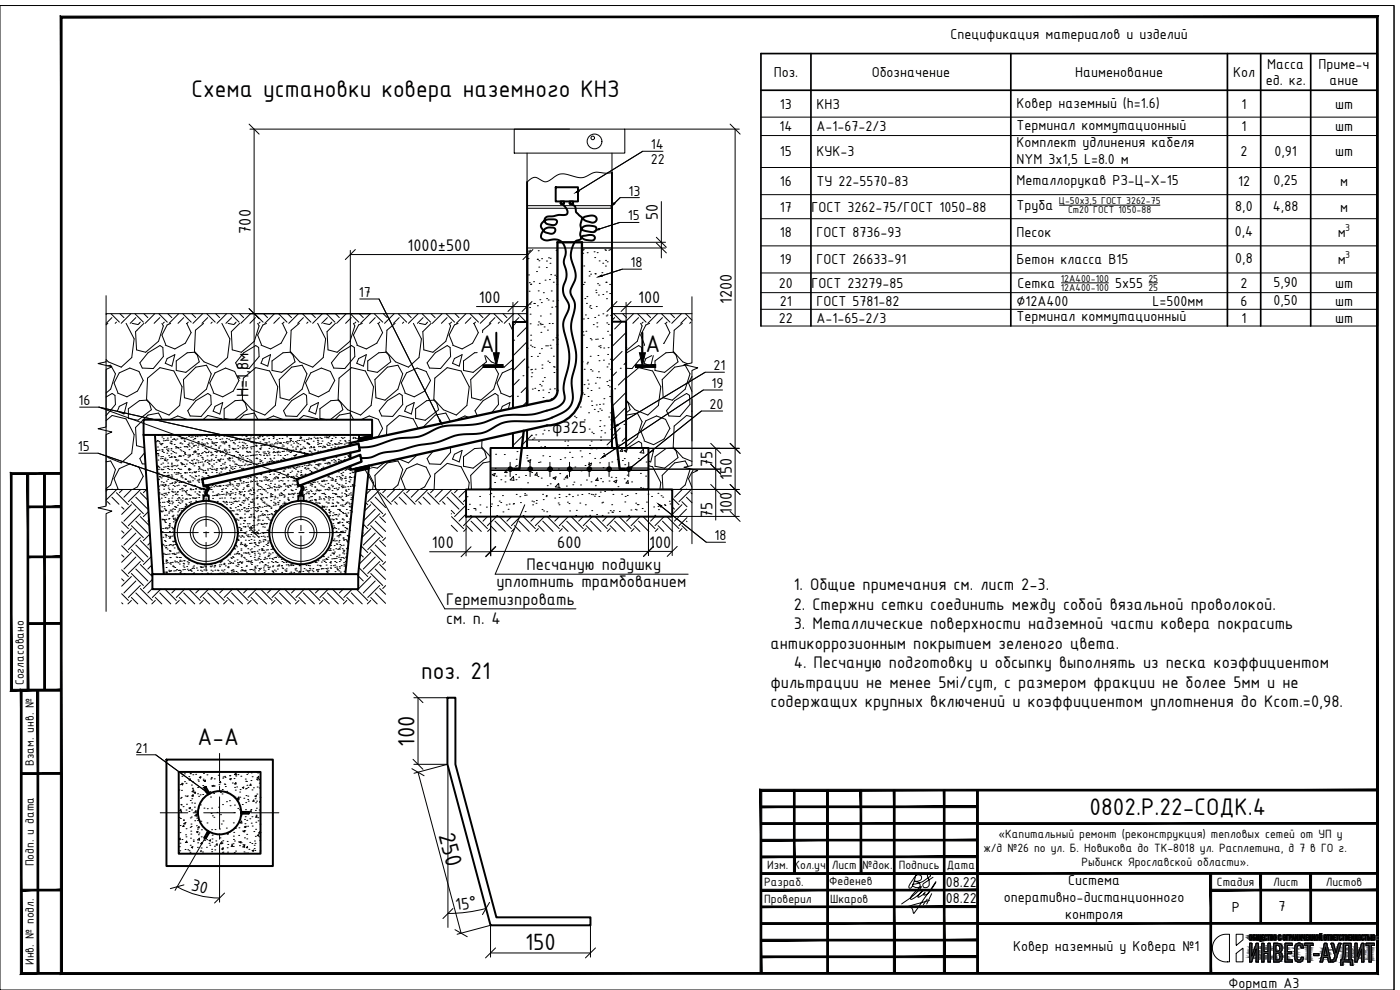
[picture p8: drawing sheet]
<svg xmlns="http://www.w3.org/2000/svg" width="420mm" height="297mm" viewBox="0 0 420 297" stroke-linecap="round" stroke-linejoin="round" font-family="sans-serif">
<defs><g id="words">
<g font-size="7.8">
<text x="57.4" y="29.2">Схема установки ковера наземного КНЗ</text>
<text x="144" y="105.8">А</text>
<text x="193.7" y="105.8">А</text>
<text x="126.4" y="203.8">поз. 21</text>
<text x="59.2" y="223.6">А-А</text>
<text x="327" y="244.4">0802.Р.22-СОДК.4</text>
</g>
<g font-size="7.6">
<text x="124.4" y="224" transform="rotate(-90 124.4 224)">100</text>
<text x="131.6" y="250.6" transform="rotate(75 131.6 250.6)">250</text>
<text x="157.6" y="284.9">150</text>
</g>
<g font-size="5.4">
<text x="75.3" y="70.1" transform="rotate(-90 75.3 70.1)">700</text>
<text x="197.5" y="66" transform="rotate(-90 197.5 66)">50</text>
<text x="122.3" y="75.4">1000±500</text>
<text x="143.7" y="91">100</text>
<text x="191.5" y="91">100</text>
<text x="219.6" y="91.2" transform="rotate(-90 219.6 91.2)">1200</text>
<text x="74.6" y="119.2" transform="rotate(-90 74.6 119.2)">H=1,8м</text>
<text x="165.7" y="129.9">ф325</text>
<text x="213.8" y="140.1" transform="rotate(-90 213.8 140.1)">75</text>
<text x="219.6" y="144" transform="rotate(-90 219.6 144)">150</text>
<text x="213.8" y="155.4" transform="rotate(-90 213.8 155.4)">75</text>
<text x="219.6" y="154.2" transform="rotate(-90 219.6 154.2)">100</text>
<text x="129.6" y="164.6">100</text>
<text x="167.2" y="164.4">600</text>
<text x="194.9" y="164.4">100</text>
<text x="158" y="171.1">Песчаную подушку</text>
<text x="149" y="176.1">уплотнить трамбованием</text>
<text x="238.2" y="177.2">1. Общие примечания см. лист 2-3.</text>
<text x="133.9" y="181.5">Герметизпровать</text>
<text x="238.2" y="183">2. Стержни сетки соединить между собой вязальной проволокой.</text>
<text x="133.9" y="187.1">см. п. 4</text>
<text x="238.2" y="188.8">3. Металлические поверхности надземной части ковера покрасить</text>
<text x="231.2" y="194.7">антикоррозионным покрытием зеленого цвета.</text>
<text x="238.2" y="200.5">4. Песчаную подготовку и обсыпку выполнять из песка коэффициентом</text>
<text x="231.2" y="206.3">фильтрации не менее 5мі/сут, с размером фракции не более 5мм и не</text>
<text x="231.2" y="212.2">содержащих крупных включений и коэффициентом уплотнения до Ксот.=0,98.</text>
<text x="57.2" y="267" transform="rotate(15 57.2 267)">30</text>
<text x="136.9" y="273.1" transform="rotate(-8 136.9 273.1)">15°</text>
</g>
<g font-size="4.7">
<text x="285.2" y="11.6">Спецификация материалов и изделий</text>
<text x="232.2" y="23.1">Поз.</text>
<text x="261.6" y="23.1">Обозначение</text>
<text x="322.7" y="23.1">Наименование</text>
<text x="370.1" y="23.1">Кол</text>
<text x="380.3" y="20.6">Масса</text>
<text x="395.7" y="20.6">Приме-ч</text>
<text x="379.9" y="25.6">ед. кг.</text>
<text x="399" y="25.6">ание</text>
<text x="234.1" y="32.6">13</text>
<text x="245.1" y="32.6">КНЗ</text>
<text x="305.1" y="32.3">Ковер наземный (h=1.6)</text>
<text x="372.6" y="32.6">1</text>
<text x="400.7" y="32.6">шт</text>
<text x="233.9" y="39.4">14</text>
<text x="245.1" y="39.4">А-1-67-2/3</text>
<text x="305.1" y="39">Терминал коммутационный</text>
<text x="372.6" y="39.4">1</text>
<text x="400.7" y="39.4">шт</text>
<text x="195.4" y="44.8">14</text>
<text x="234.1" y="47">15</text>
<text x="245.1" y="47">КУК-3</text>
<text x="305.1" y="44.2">Комплект удлинения кабеля</text>
<text x="372.3" y="47">2</text>
<text x="382.5" y="46.7">0,91</text>
<text x="400.7" y="47">шт</text>
<text x="195.3" y="49.3">22</text>
<text x="305.1" y="49.2">NYM 3x1,5 L=8.0 м</text>
<text x="188.6" y="58.7">13</text>
<text x="234.1" y="55.8">16</text>
<text x="245.1" y="55.8">ТУ 22-5570-83</text>
<text x="305.1" y="55.4">Металлорукав РЗ-Ц-Х-15</text>
<text x="371.6" y="55.8">12</text>
<text x="382.2" y="55.5">0,25</text>
<text x="402.2" y="55.8">м</text>
<text x="234.1" y="63.5">17</text>
<text x="243.6" y="63.5">ГОСТ 3262-75/ГОСТ 1050-88</text>
<text x="305.1" y="63.1">Труба</text>
<text x="370.7" y="63.2">8,0</text>
<text x="382" y="63.2">4,88</text>
<text x="402.2" y="63.5">м</text>
<text x="188.5" y="66.2">15</text>
<text x="234.1" y="71.2">18</text>
<text x="245.1" y="71.2">ГОСТ 8736-93</text>
<text x="305.1" y="71.2">Песок</text>
<text x="370.6" y="70.9">0,4</text>
<text x="401.5" y="71.2">м</text>
<text x="189.3" y="80.2">18</text>
<text x="234.1" y="79.3">19</text>
<text x="245.1" y="79.3">ГОСТ 26633-91</text>
<text x="305.1" y="79.3">Бетон класса В15</text>
<text x="370.7" y="79">0,8</text>
<text x="401.5" y="79.3">м</text>
<text x="107.7" y="89.1">17</text>
<text x="233.8" y="86.4">20</text>
<text x="243.6" y="86.4">ГОСТ 23279-85</text>
<text x="305.4" y="86.4">Сетка</text>
<text x="334.6" y="86.4">5х55</text>
<text x="372.3" y="86.4">2</text>
<text x="382.2" y="86">5,90</text>
<text x="400.7" y="86.4">шт</text>
<text x="234.1" y="91.8">21</text>
<text x="245.1" y="91.8">ГОСТ 5781-82</text>
<text x="305.1" y="91.8">∅12А400</text>
<text x="345.9" y="91.8">L=500мм</text>
<text x="372.3" y="91.8">6</text>
<text x="382.2" y="91.5">0,50</text>
<text x="400.7" y="91.8">шт</text>
<text x="233.8" y="96.8">22</text>
<text x="245.1" y="96.8">А-1-65-2/3</text>
<text x="305.1" y="96.4">Терминал коммутационный</text>
<text x="372.6" y="96.8">1</text>
<text x="400.7" y="96.8">шт</text>
<text x="214.1" y="111.1">21</text>
<text x="213.6" y="116.4">19</text>
<text x="23.6" y="121.5">16</text>
<text x="213" y="122.7">20</text>
<text x="23.3" y="135.4">15</text>
<text x="214.4" y="162.1">18</text>
<text x="40.6" y="225.9">21</text>
<text x="283.8" y="266.1">08.22</text>
<text x="320.6" y="265.6">Система</text>
<text x="283.8" y="271">08.22</text>
<text x="301.2" y="270.6">оперативно-дистанционного</text>
<text x="319.7" y="275.6">контроля</text>
<text x="369.7" y="273.6">Р</text>
<text x="383.7" y="273.5">7</text>
<text x="304" y="285.2">Ковер наземный у Ковера №1</text>
<text x="368.7" y="296.3">Формат А3</text>
</g>
<g font-size="3.9">
<text x="7.1" y="205.6" transform="rotate(-90 7.1 205.6)">Согласовано</text>
<text x="10.1" y="229.8" transform="rotate(-90 10.1 229.8)">Взам. инв. №</text>
<text x="299.7" y="251.4">«Капитальный ремонт (реконструкция) тепловых сетей от УП у</text>
<text x="295.1" y="255.5">ж/д №26 по ул. Б. Новикова до ТК-8018 ул. Расплетина, д 7 в ГО г.</text>
<text x="10.1" y="260" transform="rotate(-90 10.1 260)">Подп. и дата</text>
<text x="230.2" y="260.8">Изм.</text>
<text x="238.1" y="260.8">Кол.уч.</text>
<text x="249.6" y="260.8">Лист</text>
<text x="258.9" y="260.8">№док.</text>
<text x="269.7" y="260.8">Подпись</text>
<text x="284.1" y="260.8">Дата</text>
<text x="324.5" y="259.7">Рыбинск Ярославской области».</text>
<text x="229.4" y="265.8">Разраб.</text>
<text x="248.9" y="265.5">Феденев</text>
<text x="365.2" y="265.8">Стадия</text>
<text x="382.1" y="265.8">Лист</text>
<text x="397.9" y="265.8">Листов</text>
<text x="229.4" y="270.8">Проверил</text>
<text x="249.1" y="270.8">Шкаров</text>
<text x="10.1" y="289.6" transform="rotate(-90 10.1 289.6)">Инв. № подл.</text>
</g>
<g font-size="3.3">
<text x="317.8" y="61.2">Ц-50х3,5 ГОСТ 3262-75</text>
<text x="320.5" y="64">Ст20 ГОСТ 1050-88</text>
<text x="403.7" y="69.3">3</text>
<text x="403.7" y="77.5">3</text>
<text x="318.3" y="84.5">12А400-100</text>
<text x="318.3" y="87.3">12А400-100</text>
<text x="344.6" y="84.5">25</text>
<text x="344.6" y="87.3">25</text>
</g>
</g></defs>
<path d="M418.4 1.7v295.3" fill="none" stroke="#000" stroke-width=".3"/>
<g fill="#000" stroke="#000" stroke-width=".3">
<path d="M18.1 4.8l.5 .5 395-.5zM18.6 5.3l395-.5-.5 .5zM413.1 5.3l.5 287v-287.5zM413.1 5.3l.5 287-.5-.5zM18.1 292.3h395.5l-.5-.5zM18.1 292.3l.5-.5h394.5zM18.1 4.8v287.5l.5-.5zM18.1 4.8l.5 .5v286.5z"/>
<path d="M8.4 151.8v.5l10-.5zM8.4 152.3l10-.5v.5z"/>
<path d="M8.1 142.1l.5 65v-65zM8.1 142.1l.5 65h-.5z"/>
<path d="M13.1 142.1l.5 65v-65zM13.1 142.1l.5 65h-.5z"/>
<path d="M8.4 166.8v.5l10-.5zM8.4 167.3l10-.5v.5z"/>
<path d="M8.4 186.8v.5l10-.5zM8.4 187.3l10-.5v.5z"/>
<path d="M11.1 207.1l.5 85v-85zM11.1 207.1l.5 85h-.5z"/>
<path d="M3.1 207.3h15.3v-.5zM3.1 207.3l.5-.5h14.8zM3.1 141.8v65.5l.5-.5zM3.1 141.8l.5 .5v64.5zM3.1 141.8l.5 .5 14.8-.5zM3.6 142.3l14.8-.5v.5z"/>
<path d="M6.4 231.8v.5l12-.5zM6.4 232.3l12-.5v.5z"/>
<path d="M238.1 237.1l.5 25v-25zM238.1 237.1l.5 25h-.5z"/>
<path d="M248.1 237.1l.5 55v-55zM248.1 237.1l.5 55h-.5z"/>
<path d="M258.1 237.1l.5 25v-25zM258.1 237.1l.5 25h-.5z"/>
<path d="M268.1 237.1l.5 55v-55zM268.1 237.1l.5 55h-.5z"/>
<path d="M283.1 237.1l.5 55v-55zM283.1 237.1l.5 55h-.5z"/>
<path d="M293.1 237.1l.5 55v-55zM293.1 237.1l.5 55h-.5z"/>
<path d="M228.4 241.8v.5l65-.5zM228.4 242.3l65-.5v.5z"/>
<path d="M228.4 246.8v.5l65-.5zM228.4 247.3l65-.5v.5zM293.4 246.8v.5l120-.5zM293.4 247.3l120-.5v.5z"/>
<path d="M228.4 251.8v.5l65-.5zM228.4 252.3l65-.5v.5z"/>
<path d="M228.4 256.8v.5l65-.5zM228.4 257.3l65-.5v.5z"/>
<path d="M6.4 266.8v.5l12-.5zM6.4 267.3l12-.5v.5z"/>
<path d="M228.4 261.8v.5l185-.5zM228.4 262.3l185-.5v.5z"/>
<path d="M228.4 271.8v.5l65-.5zM228.4 272.3l65-.5v.5z"/>
<path d="M228.4 276.8v.5l65-.5zM228.4 277.3l65-.5v.5z"/>
<path d="M228.4 266.8v.5l65-.5zM228.4 267.3l65-.5v.5z"/>
<path d="M293.4 276.8v.5l120-.5zM293.4 277.3l120-.5v.5z"/>
<path d="M363.4 266.8v.5l50-.5zM363.4 267.3l50-.5v.5z"/>
<path d="M363.1 262.1l.5 30v-30zM363.1 262.1l.5 30h-.5z"/>
<path d="M378.1 262.1l.5 15v-15zM378.1 262.1l.5 15h-.5z"/>
<path d="M393.1 262.1l.5 15v-15zM393.1 262.1l.5 15h-.5z"/>
<path d="M6.1 292.3h12.3v-.5zM6.1 292.3l.5-.5h11.8zM6.1 206.8v85.5l.5-.5zM6.1 206.8l.5 .5v84.5zM6.1 206.8l.5 .5 11.8-.5zM6.6 207.3l11.8-.5v.5z"/>
<path d="M228.1 236.8v55.3h.5zM228.1 236.8l.5 .5v54.8zM228.1 236.8l.5 .5 184.8-.5zM228.6 237.3l184.8-.5v.5z"/>
<path d="M228.4 281.8v.5l65-.5zM228.4 282.3l65-.5v.5z"/>
<path d="M228.4 286.8v.5l65-.5zM228.4 287.3l65-.5v.5z"/>
</g>
<g fill="#2e365c" stroke="#2e365c" stroke-width=".3">
<path d="M412.1 280.5h.2z"/>
<path d="M407.9 280.5h.2z"/>
<path d="M397.6 280.5h.2z"/>
<path d="M395.1 280.5h.2z"/>
<path d="M385.4 280.5h.1z"/>
<path d="M382.5 280.5h.2z"/>
<path d="M375.3 280.5h.2z"/>
<path d="M390.2 281h.2z"/>
<path d="M396.3 281h.2z"/>
<path d="M387.3 281.2h.3z"/>
<path d="M390 281.6h.2z"/>
<path d="M396.1 281.6h.1z"/>
<path d="M407.9 282.1h.2z"/>
<path d="M408.9 282.1h.2z"/>
<path d="M402.1 282.1h.2z"/>
<path d="M384 282.1h.2z"/>
<path d="M379.8 282.1h.1z"/>
<path d="M412.1 282.1h.2z"/>
<path d="M394.2 286.7h1.6z"/>
<path d="M399.7 288.6h.2z"/>
<path d="M389.7 288.7h.2z"/>
<path d="M389.7 288.7h.3z"/>
<path d="M412.1 280.5h.2zM412.1 280.5h.2z"/>
<path d="M407.9 280.5h.2zM407.9 280.5h.2z"/>
<path d="M397.6 280.5h.2zM397.6 280.5h.2z"/>
<path d="M395.1 280.5h.2zM395.1 280.5h.2z"/>
<path d="M385.4 280.5h.2zM385.4 280.5h.2z"/>
<path d="M382.5 280.5h.2zM382.5 280.5h.2z"/>
<path d="M375.3 280.5h.2zM375.3 280.5h.2z"/>
<path d="M408.9 280.5h.2zM408.9 280.5h.2z"/>
<path d="M402.2 280.5h.1zM402.1 280.5h.2z"/>
<path d="M384 280.5h.2zM383.9 280.5h.3z"/>
<path d="M379.8 280.5h.2zM379.8 280.5h.2z"/>
<path d="M408.9 280.5h.2zM408.9 280.5h.2z"/>
<path d="M402.1 280.5h.3zM402.1 280.5h.3z"/>
<path d="M383.9 280.5h.3zM383.9 280.5h.3z"/>
<path d="M379.8 280.5h.2zM379.7 280.5h.3z"/>
<path d="M395.9 280.5h.2zM395.9 280.5h.2z"/>
<path d="M389.8 280.5h.2zM389.8 280.5h.2z"/>
<path d="M404.7 280.5h.6zM404.7 280.5h.6z"/>
<path d="M400.2 280.5h.6zM400.2 280.5h.6z"/>
<path d="M391.9 280.5h.6zM391.9 280.5h.6z"/>
<path d="M378.6 280.5h.7zM378.6 280.5h.7z"/>
<path d="M388 280.5h.2zM388 280.5h.2z"/>
<path d="M390.9 280.5h.2zM390.9 280.5h.2z"/>
<path d="M409.5 280.5h.7zM409.5 280.5h.7z"/>
<path d="M402.7 280.5h.8zM402.7 280.5h.8z"/>
<path d="M401 280.5h.7zM401 280.5h.7z"/>
<path d="M398.3 280.5h.7zM398.3 280.5h.7z"/>
<path d="M386.1 280.5h.6zM386.1 280.5h.6z"/>
<path d="M380.3 280.5h.8zM380.3 280.5h.8z"/>
<path d="M377 280.5h.3zM377 280.5h.3z"/>
<path d="M378.1 280.5h.2zM378.1 280.5h.2z"/>
<path d="M396.5 280.5h.1zM396.5 280.5h.1z"/>
<path d="M390.4 280.5h.2zM390.4 280.5h.2z"/>
<path d="M406.6 280.5h.2zM406.6 280.5h.2z"/>
<path d="M405.5 280.5h.2zM405.5 280.5h.2z"/>
<path d="M393.8 280.5h.2zM393.8 280.5h.2z"/>
<path d="M392.8 280.5h.2zM392.8 280.5h.2z"/>
<path d="M388.8 280.5h.2zM388.8 280.5h.2z"/>
<path d="M376 280.5h.7zM376 280.5h.7z"/>
<path d="M388 280.5h.2zM388 280.5h.2z"/>
<path d="M396.5 280.5h.1zM396.5 280.5h.1z"/>
<path d="M390.4 280.5h.2zM390.4 280.5h.2z"/>
<path d="M378.1 280.5h.2zM378.1 280.5h.2z"/>
<path d="M377 280.5h.3zM377 280.5h.3z"/>
<path d="M404.7 280.5h.6zM404.7 280.5h.6z"/>
<path d="M400.2 280.5h.6zM400.2 280.5h.6z"/>
<path d="M391.9 280.5h.6zM391.9 280.5h.6z"/>
<path d="M378.6 280.5h.7zM378.6 280.5h.7z"/>
<path d="M407.1 280.5h.2zM407.1 280.5h.2z"/>
<path d="M406.1 280.5h.2zM406.1 280.5h.2z"/>
<path d="M394.4 280.5h.2zM394.4 280.5h.2z"/>
<path d="M393.3 280.5h.2zM393.3 280.5h.2z"/>
<path d="M389.3 280.5h.2zM389.3 280.5h.2z"/>
<path d="M391.4 280.5h.2zM391.4 280.5h.2z"/>
<path d="M386.1 280.5h.6zM386.1 280.5h.6z"/>
<path d="M403.7 280.5h.4zM403.7 280.5h.4z"/>
<path d="M399.2 280.5h.4zM399.2 280.5h.4z"/>
<path d="M381.3 280.5h.4zM381.3 280.5h.4z"/>
<path d="M377.6 280.5h.2zM377.6 280.5h.2z"/>
<path d="M395.9 280.5h.2zM395.9 280.5h.2z"/>
<path d="M389.8 280.5h.2zM389.8 280.5h.2z"/>
<path d="M411.4 280.5h.2zM411.4 280.5h.2z"/>
<path d="M403.7 280.5h.4zM403.7 280.5h.4z"/>
<path d="M399.2 280.5h.4zM399.2 280.5h.4z"/>
<path d="M381.3 280.5h.4zM381.3 280.5h.4z"/>
<path d="M410.4 280.5h.2zM410.4 280.5h.2z"/>
<path d="M386.9 280.5h.4zM386.9 280.5h.4z"/>
<path d="M377.6 280.5h.2zM377.6 280.5h.2z"/>
<path d="M386.9 280.5h.5zM386.9 280.5h.5z"/>
<path d="M409.5 280.5h.7zM409.5 280.5h.7z"/>
<path d="M402.7 280.5h.8zM402.7 280.5h.8z"/>
<path d="M401 280.5h.7zM401 280.5h.7z"/>
<path d="M398.3 280.5h.7zM398.3 280.5h.7z"/>
<path d="M380.3 280.5h.8zM380.3 280.5h.8z"/>
<path d="M407.1 280.5h.2zM407.1 280.5h.2z"/>
<path d="M406.1 280.5h.2zM406.1 280.5h.2z"/>
<path d="M394.4 280.5h.2zM394.4 280.5h.2z"/>
<path d="M393.3 280.5h.2zM393.3 280.5h.2z"/>
<path d="M391.4 280.5h.2zM391.4 280.5h.2z"/>
<path d="M389.3 280.5h.2zM389.3 280.5h.2z"/>
<path d="M390.9 280.5h.2zM390.9 280.5h.2zM390.9 280.5h.2zM390.9 280.5h.2z"/>
<path d="M395.9 280.5h.2zM395.9 280.5h.2z"/>
<path d="M389.8 280.5h.2zM389.8 280.5h.2z"/>
<path d="M388 280.5h.2zM388 280.5h.2z"/>
<path d="M386.1 280.5h.6zM386.1 280.5h.6z"/>
<path d="M410.4 280.5h.2zM410.4 280.5h.2z"/>
<path d="M377 280.5h.3zM377 280.5h.3z"/>
<path d="M411.4 280.5h.2zM411.4 280.5h.2z"/>
<path d="M378.1 280.5h.2zM378.1 280.5h.2z"/>
<path d="M406.6 280.5h.2zM406.6 280.5h.2z"/>
<path d="M405.5 280.5h.2zM405.5 280.5h.2z"/>
<path d="M393.8 280.5h.2zM393.8 280.5h.2z"/>
<path d="M392.8 280.5h.2zM392.8 280.5h.2z"/>
<path d="M388.8 280.5h.2zM388.8 280.5h.2z"/>
<path d="M408.9 280.5h.3zM408.8 280.5h.4z"/>
<path d="M402.1 280.5h.3zM402.1 280.5h.3z"/>
<path d="M383.9 280.5h.3zM383.9 280.5h.3z"/>
<path d="M379.7 280.5h.3zM379.7 280.5h.3z"/>
<path d="M378.1 280.5h.2zM378.1 280.5h.2z"/>
<path d="M406.6 280.5h.2zM406.6 280.5h.2z"/>
<path d="M405.5 280.5h.2zM405.5 280.5h.2z"/>
<path d="M393.8 280.5h.2zM393.8 280.5h.2z"/>
<path d="M392.8 280.5h.2zM392.8 280.5h.2z"/>
<path d="M388.8 280.5h.2zM388.8 280.5h.2z"/>
<path d="M409.5 280.5h.7zM409.5 280.5h.7z"/>
<path d="M402.7 280.5h.8zM402.7 280.5h.8z"/>
<path d="M401 280.5h.7zM401 280.5h.7z"/>
<path d="M398.3 280.5h.7zM398.3 280.5h.7z"/>
<path d="M380.3 280.5h.8zM380.3 280.5h.8z"/>
<path d="M376 280.5h.7zM376 280.5h.7z"/>
<path d="M388 280.5h.2zM388 280.5h.2z"/>
<path d="M404.7 280.5h.6zM404.7 280.5h.6z"/>
<path d="M400.2 280.5h.6zM400.2 280.5h.6z"/>
<path d="M391.9 280.5h.6zM391.9 280.5h.6z"/>
<path d="M378.6 280.5h.7zM378.6 280.5h.7z"/>
<path d="M396.5 280.5h.1zM396.5 280.5h.1z"/>
<path d="M390.4 280.5h.2zM390.4 280.5h.2z"/>
<path d="M403.7 280.5h.5zM403.7 280.5h.5z"/>
<path d="M399.2 280.5h.5zM399.2 280.5h.5z"/>
<path d="M381.3 280.5h.5zM381.3 280.5h.5z"/>
<path d="M377 280.5h.3zM377 280.5h.3z"/>
<path d="M407.1 280.5h.2zM407.1 280.5h.2z"/>
<path d="M406.1 280.5h.2zM406.1 280.5h.2z"/>
<path d="M394.4 280.5h.2zM394.4 280.5h.2z"/>
<path d="M393.3 280.5h.2zM393.3 280.5h.2z"/>
<path d="M389.3 280.5h.2zM389.3 280.5h.2z"/>
<path d="M404.7 280.5h.6zM404.7 280.5h.6z"/>
<path d="M400.2 280.5h.6zM400.2 280.5h.6z"/>
<path d="M391.9 280.5h.6zM391.9 280.5h.6z"/>
<path d="M378.6 280.5h.7zM378.6 280.5h.7z"/>
<path d="M376 280.5h.7zM376 280.5h.7z"/>
<path d="M396.5 280.5h.1zM396.5 280.5h.1z"/>
<path d="M390.4 280.5h.2zM390.4 280.5h.2z"/>
<path d="M412.1 280.5h.3zM412 280.5h.4zM412 280.5h.4zM412 280.5h.4z"/>
<path d="M377.6 280.5h.2zM377.6 280.5h.2z"/>
<path d="M391.4 280.5h.2zM391.4 280.5h.2z"/>
<path d="M411.4 280.5h.2zM411.4 280.5h.2z"/>
<path d="M410.4 280.5h.2zM410.4 280.5h.2z"/>
<path d="M386.9 280.5h.5zM386.9 280.5h.5z"/>
<path d="M407.9 280.5h.3zM407.8 280.5h.4z"/>
<path d="M397.6 280.5h.3zM397.6 280.5h.3z"/>
<path d="M395.1 280.5h.3zM395.1 280.5h.3z"/>
<path d="M385.4 280.5h.2zM385.3 280.5h.3z"/>
<path d="M382.5 280.5h.3zM382.5 280.5h.3z"/>
<path d="M375.3 280.5h.3zM375.2 280.5h.4z"/>
<path d="M377.6 280.5h.2zM377.6 280.5h.2z"/>
<path d="M390.9 280.5h.2zM390.9 280.5h.2zM390.9 280.5h.2zM390.9 280.5h.2z"/>
<path d="M395.9 280.5h.2zM395.9 280.5h.2z"/>
<path d="M389.8 280.5h.2zM389.8 280.5h.2z"/>
<path d="M386.9 280.5h.6zM386.9 280.5h.6z"/>
<path d="M377 280.5h.3zM377 280.5h.3z"/>
<path d="M378.1 280.5h.2zM378.1 280.5h.2z"/>
<path d="M388 280.5h.2zM388 280.5h.2z"/>
<path d="M395.9 280.5h.2zM395.9 280.5h.2z"/>
<path d="M389.8 280.5h.2zM389.8 280.5h.2z"/>
<path d="M407.8 280.5h.4zM407.8 280.5h.4z"/>
<path d="M397.6 280.5h.3zM397.6 280.5h.3z"/>
<path d="M395.1 280.5h.3zM395.1 280.5h.3z"/>
<path d="M385.3 280.5h.3zM385.3 280.5h.3z"/>
<path d="M382.5 280.5h.3zM382.5 280.5h.3z"/>
<path d="M375.2 280.5h.4zM375.2 280.5h.4z"/>
<path d="M409.5 280.5h.7zM409.5 280.5h.7z"/>
<path d="M402.7 280.5h.8zM402.7 280.5h.8z"/>
<path d="M401 280.5h.7zM401 280.5h.7z"/>
<path d="M398.3 280.5h.7zM398.3 280.5h.7z"/>
<path d="M380.3 280.5h.8zM380.3 280.5h.8z"/>
<path d="M403.7 280.5h.5zM403.7 280.5h.5z"/>
<path d="M399.2 280.5h.5zM399.2 280.5h.5z"/>
<path d="M381.3 280.5h.5zM381.3 280.5h.5z"/>
<path d="M386.1 280.5h.6zM386.1 280.5h.6z"/>
<path d="M378.1 280.5h.2zM378.1 280.5h.2z"/>
<path d="M410.4 280.5h.2zM410.4 280.5h.2z"/>
<path d="M403.7 280.5h.5zM403.7 280.5h.5z"/>
<path d="M399.2 280.5h.5zM399.2 280.5h.5z"/>
<path d="M381.3 280.5h.5zM381.3 280.5h.5z"/>
<path d="M406.6 280.5h.2zM406.6 280.5h.2z"/>
<path d="M405.5 280.5h.2zM405.5 280.5h.2z"/>
<path d="M393.8 280.5h.2zM393.8 280.5h.2z"/>
<path d="M392.8 280.5h.2zM392.8 280.5h.2z"/>
<path d="M388.8 280.5h.2zM388.8 280.5h.2z"/>
<path d="M411.4 280.5h.2zM411.4 280.5h.2z"/>
<path d="M404.7 280.5h.6zM404.7 280.5h.6z"/>
<path d="M400.2 280.5h.6zM400.2 280.5h.6z"/>
<path d="M391.9 280.5h.6zM391.9 280.5h.6z"/>
<path d="M378.6 280.5h.7zM378.6 280.5h.7z"/>
<path d="M408.8 280.5h.4zM408.8 280.5h.4z"/>
<path d="M402.1 280.5h.3zM402 280.5h.4z"/>
<path d="M383.9 280.5h.4zM383.9 280.5h.4z"/>
<path d="M379.7 280.5h.3zM379.7 280.5h.3z"/>
<path d="M377 280.5h.3zM377 280.5h.3z"/>
<path d="M407.1 280.5h.2zM407.1 280.5h.2z"/>
<path d="M406.1 280.5h.2zM406.1 280.5h.2z"/>
<path d="M394.4 280.5h.2zM394.4 280.5h.2z"/>
<path d="M393.3 280.5h.2zM393.3 280.5h.2z"/>
<path d="M391.4 280.5h.2zM391.4 280.5h.2z"/>
<path d="M389.3 280.5h.2zM389.3 280.5h.2z"/>
<path d="M388 280.5h.2zM388 280.5h.2z"/>
<path d="M407.1 280.5h.2zM407.1 280.5h.2z"/>
<path d="M406.1 280.5h.2zM406.1 280.5h.2z"/>
<path d="M394.4 280.5h.2zM394.4 280.5h.2z"/>
<path d="M393.3 280.5h.2zM393.3 280.5h.2z"/>
<path d="M389.3 280.5h.2zM389.3 280.5h.2z"/>
<path d="M396.5 280.5h.1zM396.5 280.5h.1z"/>
<path d="M390.4 280.5h.2zM390.4 280.5h.2z"/>
<path d="M377.6 280.5h.2zM377.6 280.5h.2z"/>
<path d="M409.5 280.5h.7zM409.5 280.5h.7z"/>
<path d="M402.7 280.5h.8zM402.7 280.5h.8z"/>
<path d="M401 280.5h.7zM401 280.5h.7z"/>
<path d="M398.3 280.5h.7zM398.3 280.5h.7z"/>
<path d="M380.3 280.5h.8zM380.3 280.5h.8z"/>
<path d="M411.4 280.5h.2zM411.4 280.5h.2z"/>
<path d="M406.6 280.5h.2zM406.6 280.5h.2z"/>
<path d="M405.5 280.5h.2zM405.5 280.5h.2z"/>
<path d="M393.8 280.5h.2zM393.8 280.5h.2z"/>
<path d="M392.8 280.5h.2zM392.8 280.5h.2z"/>
<path d="M388.8 280.5h.2zM388.8 280.5h.2z"/>
<path d="M376 280.5h.7zM376 280.5h.7z"/>
<path d="M410.4 280.5h.2zM410.4 280.5h.2z"/>
<path d="M386.9 280.5h.6zM386.9 280.5h.6z"/>
<path d="M376 280.5h.7zM376 280.5h.7z"/>
<path d="M377.6 280.5h.2zM377.6 280.5h.2z"/>
<path d="M391.4 280.5h.2zM391.4 280.5h.2z"/>
<path d="M396.5 280.5h.1zM396.5 280.5h.1z"/>
<path d="M390.4 280.5h.2zM390.4 280.5h.2z"/>
<path d="M390.9 280.5h.2zM390.9 280.5h.2zM390.9 280.5h.2zM390.9 280.5h.2z"/>
<path d="M386.1 280.5h.6zM386.1 280.5h.6z"/>
<path d="M377 280.5h.3zM377 280.5h.3z"/>
<path d="M378.1 280.5h.2zM378.1 280.5h.2z"/>
<path d="M404.7 280.5h.6zM404.7 280.5h.6z"/>
<path d="M400.2 280.5h.6zM400.2 280.5h.6z"/>
<path d="M391.9 280.5h.6zM391.9 280.5h.6z"/>
<path d="M378.6 280.5h.7zM378.6 280.5h.7z"/>
<path d="M412 280.5h.4zM412 280.5h.4zM412 280.5h.4zM412 280.5h.4z"/>
<path d="M403.7 280.5h.5zM403.7 280.5h.5z"/>
<path d="M399.2 280.5h.6zM399.2 280.5h.6z"/>
<path d="M381.3 280.5h.6zM381.3 280.5h.6z"/>
<path d="M388 280.5h.2zM388 280.5h.2z"/>
<path d="M395.9 280.5h.2zM395.9 280.5h.2z"/>
<path d="M389.8 280.5h.2zM389.8 280.5h.2z"/>
<path d="M408.8 280.5h.4zM408.8 280.5h.4z"/>
<path d="M402 280.5h.5zM402 280.5h.5z"/>
<path d="M383.9 280.5h.4zM383.8 280.5h.5z"/>
<path d="M379.7 280.5h.4zM379.6 280.5h.5z"/>
<path d="M378.1 280.5h.2zM378.1 280.5h.2z"/>
<path d="M386.9 280.5h.6zM386.9 280.5h.6z"/>
<path d="M395.9 280.5h.2zM395.9 280.5h.2z"/>
<path d="M389.8 280.5h.2zM389.8 280.5h.2z"/>
<path d="M406.6 280.5h.2zM406.6 280.5h.2z"/>
<path d="M405.5 280.5h.2zM405.5 280.5h.2z"/>
<path d="M393.8 280.5h.2zM393.8 280.5h.2z"/>
<path d="M392.8 280.5h.2zM392.8 280.5h.2z"/>
<path d="M388.8 280.5h.2zM388.8 280.5h.2z"/>
<path d="M410.4 280.5h.2zM410.4 280.5h.2z"/>
<path d="M407.1 280.5h.2zM407.1 280.5h.2z"/>
<path d="M406.1 280.5h.2zM406.1 280.5h.2z"/>
<path d="M394.4 280.5h.2zM394.4 280.5h.2z"/>
<path d="M393.3 280.5h.2zM393.3 280.5h.2z"/>
<path d="M389.3 280.5h.2zM389.3 280.5h.2z"/>
<path d="M407.8 280.5h.4zM407.8 280.5h.4z"/>
<path d="M397.5 280.5h.5zM397.5 280.5h.5z"/>
<path d="M395 280.5h.5zM395 280.5h.5z"/>
<path d="M385.3 280.5h.4zM385.2 280.5h.5z"/>
<path d="M382.4 280.5h.5zM382.4 280.5h.5z"/>
<path d="M375.2 280.5h.4zM375.2 280.5h.4z"/>
<path d="M377 280.5l.3 .1zM377 280.5l.3 .1z"/>
<path d="M377.6 280.5l.2 .1zM377.6 280.5l.2 .1z"/>
<path d="M411.4 280.5l.2 .1zM411.4 280.5l.2 .1z"/>
<path d="M388 280.5l.2 .1zM388 280.5l.2 .1z"/>
<path d="M396.5 280.5l.1 .1zM396.5 280.5l.1 .1z"/>
<path d="M390.4 280.5l.2 .1zM390.4 280.5l.2 .1z"/>
<path d="M411.4 280.6h.2zM411.4 280.6h.2z"/>
<path d="M403.7 280.5l.6 .1zM403.7 280.5l.6 .1z"/>
<path d="M399.2 280.5l.6 .1zM399.2 280.5l.6 .1z"/>
<path d="M381.3 280.5l.6 .1zM381.3 280.5l.6 .1z"/>
<path d="M410.4 280.5l.2 .1zM410.4 280.5l.2 .1z"/>
<path d="M386.9 280.5l.6 .1zM386.9 280.5l.6 .1z"/>
<path d="M409.5 280.5l.7 .1zM409.5 280.5l.7 .1z"/>
<path d="M402.7 280.5l.8 .1zM402.7 280.5l.8 .1z"/>
<path d="M401 280.5l.7 .1zM401 280.5l.7 .1z"/>
<path d="M398.3 280.5l.7 .1zM398.3 280.5l.7 .1z"/>
<path d="M380.3 280.5l.8 .1zM380.3 280.5l.8 .1z"/>
<path d="M377.6 280.6h.2zM377.6 280.6h.2z"/>
<path d="M407.8 280.5l.4 .1zM407.8 280.5l.4 .1z"/>
<path d="M397.5 280.5l.5 .1zM397.5 280.5l.5 .1z"/>
<path d="M395 280.5l.5 .1zM395 280.5l.5 .1z"/>
<path d="M385.2 280.5l.5 .1zM385.2 280.5l.5 .1z"/>
<path d="M382.4 280.5l.5 .1zM382.4 280.5l.5 .1z"/>
<path d="M375.2 280.5l.4 .1zM375.2 280.5l.4 .1z"/>
<path d="M390.9 280.5l.2 .1zM390.9 280.5l.2 .1z"/>
<path d="M391.4 280.5l.2 .1zM391.4 280.5l.2 .1z"/>
<path d="M376 280.5l.7 .1zM376 280.5l.7 .1z"/>
<path d="M386.1 280.5l.6 .1zM386.1 280.5l.6 .1z"/>
<path d="M390.9 280.6h.2zM390.9 280.6h.2z"/>
<path d="M404.7 280.5l.6 .1zM404.7 280.5l.6 .1z"/>
<path d="M400.2 280.5l.6 .1zM400.2 280.5l.6 .1z"/>
<path d="M391.9 280.5l.6 .1zM391.9 280.5l.6 .1z"/>
<path d="M378.6 280.5l.7 .1zM378.6 280.5l.7 .1z"/>
<path d="M377 280.6h.3zM377 280.6h.3z"/>
<path d="M408.8 280.5l.5 .1zM408.7 280.6h.6z"/>
<path d="M402 280.5l.5 .1zM402 280.5l.5 .1z"/>
<path d="M383.8 280.5l.5 .1zM383.8 280.6h.5z"/>
<path d="M379.6 280.5l.5 .1zM379.6 280.5l.5 .1z"/>
<path d="M378.1 280.5l.2 .1zM378.1 280.5l.2 .1z"/>
<path d="M408.7 280.6h.6zM408.7 280.6h.6z"/>
<path d="M402 280.6h.5zM402 280.6h.5z"/>
<path d="M383.8 280.6h.5zM383.8 280.6h.5z"/>
<path d="M379.6 280.6h.5zM379.6 280.6h.5z"/>
<path d="M407.1 280.5l.2 .1zM407.1 280.5l.2 .1z"/>
<path d="M406.1 280.5l.2 .1zM406.1 280.5l.2 .1z"/>
<path d="M394.4 280.5l.2 .1zM394.4 280.5l.2 .1z"/>
<path d="M393.3 280.5l.2 .1zM393.3 280.5l.2 .1z"/>
<path d="M391.4 280.6h.2zM391.4 280.6h.2z"/>
<path d="M389.3 280.5l.2 .1zM389.3 280.5l.2 .1z"/>
<path d="M403.7 280.6h.6zM403.7 280.6h.6z"/>
<path d="M399.2 280.6h.6zM399.2 280.6h.6z"/>
<path d="M381.3 280.6h.6zM381.3 280.6h.6z"/>
<path d="M396.4 280.6h.2zM396.4 280.6h.2z"/>
<path d="M390.4 280.6h.2zM390.4 280.6h.2z"/>
<path d="M407.7 280.6h.6zM407.7 280.6h.6z"/>
<path d="M397.5 280.6h.5zM397.5 280.6h.5z"/>
<path d="M395 280.6h.5zM395 280.6h.5z"/>
<path d="M385.2 280.6h.5zM385.2 280.6h.5z"/>
<path d="M382.4 280.6h.5zM382.4 280.6h.5z"/>
<path d="M375.1 280.6h.6zM375.1 280.6h.6z"/>
<path d="M406.6 280.5l.2 .1zM406.6 280.5l.2 .1z"/>
<path d="M405.5 280.5l.2 .1zM405.5 280.5l.2 .1z"/>
<path d="M393.8 280.5l.2 .1zM393.8 280.5l.2 .1z"/>
<path d="M392.8 280.5l.2 .1zM392.8 280.5l.2 .1z"/>
<path d="M388.8 280.5l.2 .1zM388.8 280.5l.2 .1z"/>
<path d="M388 280.6h.3zM388 280.6h.3z"/>
<path d="M395.9 280.5l.2 .1zM395.9 280.5l.2 .1z"/>
<path d="M389.8 280.5l.2 .1zM389.8 280.5l.2 .1z"/>
<path d="M406.6 280.6h.2zM406.6 280.6h.2z"/>
<path d="M405.5 280.6h.2zM405.5 280.6h.2z"/>
<path d="M393.8 280.6h.2zM393.8 280.6h.2z"/>
<path d="M392.8 280.6h.2zM392.8 280.6h.2z"/>
<path d="M388.8 280.6h.2zM388.8 280.6h.2z"/>
<path d="M409.5 280.6h.7zM409.5 280.6h.7z"/>
<path d="M402.7 280.6h.8zM402.7 280.6h.8z"/>
<path d="M401 280.6h.7zM401 280.6h.7z"/>
<path d="M398.3 280.6h.7zM398.3 280.6h.7z"/>
<path d="M380.3 280.6h.8zM380.3 280.6h.8z"/>
<path d="M408.7 280.6h.6zM408.7 280.6h.6z"/>
<path d="M402 280.6h.5zM402 280.6h.5z"/>
<path d="M383.8 280.6h.5zM383.8 280.6h.5z"/>
<path d="M379.6 280.6h.5zM379.6 280.6h.5z"/>
<path d="M407.1 280.6h.2zM407.1 280.6h.2z"/>
<path d="M406.1 280.6h.2zM406.1 280.6h.2z"/>
<path d="M394.4 280.6h.2zM394.4 280.6h.2z"/>
<path d="M393.3 280.6h.2zM393.3 280.6h.2z"/>
<path d="M389.3 280.6h.2zM389.3 280.6h.2z"/>
<path d="M377.6 280.6h.2zM377.6 280.6h.2z"/>
<path d="M412 280.5l.5 .1zM412 280.5l.5 .1z"/>
<path d="M377 280.6h.3zM377 280.6h.3z"/>
<path d="M386.9 280.6h.7zM386.9 280.6h.7z"/>
<path d="M386.1 280.6h.6zM386.1 280.6h.6z"/>
<path d="M407.7 280.6h.6zM407.7 280.6h.6z"/>
<path d="M397.4 280.6h.6zM397.4 280.6h.6z"/>
<path d="M394.9 280.6h.6zM394.9 280.6h.6z"/>
<path d="M385.2 280.6h.5zM385.2 280.6h.5z"/>
<path d="M382.4 280.6h.5zM382.4 280.6h.5z"/>
<path d="M375.1 280.6h.6zM375.1 280.6h.6z"/>
<path d="M410.4 280.6h.2zM410.4 280.6h.2z"/>
<path d="M404.7 280.6h.6zM404.7 280.6h.6z"/>
<path d="M400.2 280.6h.6zM400.2 280.6h.6z"/>
<path d="M391.9 280.6h.6zM391.9 280.6h.6z"/>
<path d="M378.6 280.6h.7zM378.6 280.6h.7z"/>
<path d="M395.9 280.6h.2zM395.9 280.6h.2z"/>
<path d="M389.8 280.6h.2zM389.8 280.6h.2z"/>
<path d="M388 280.6h.3zM388 280.6h.3z"/>
<path d="M396.4 280.6h.2zM396.4 280.6h.2z"/>
<path d="M390.4 280.6h.2zM390.4 280.6h.2z"/>
<path d="M407.7 280.6h.6zM407.7 280.6h.6z"/>
<path d="M397.4 280.6h.6zM397.4 280.6h.6z"/>
<path d="M394.9 280.6h.6zM394.9 280.6h.6z"/>
<path d="M385.2 280.6h.5zM385.2 280.6h.5z"/>
<path d="M382.3 280.6h.6zM382.3 280.6h.6z"/>
<path d="M375.1 280.6h.6zM375.1 280.6h.6z"/>
<path d="M377.6 280.6h.2zM377.6 280.6h.2z"/>
<path d="M411.4 280.6h.2zM411.4 280.6h.2z"/>
<path d="M408.7 280.6h.6zM408.7 280.6h.6z"/>
<path d="M402 280.6h.5zM402 280.6h.5z"/>
<path d="M383.8 280.6h.5zM383.8 280.6h.5z"/>
<path d="M379.6 280.6h.6zM379.6 280.6h.6z"/>
<path d="M377 280.6h.3zM377 280.6h.3z"/>
<path d="M376 280.6h.7zM376 280.6h.7z"/>
<path d="M391.4 280.6h.2zM391.4 280.6h.2z"/>
<path d="M408.7 280.6h.6zM408.7 280.6h.6z"/>
<path d="M402 280.6h.5zM401.9 280.6h.6z"/>
<path d="M383.8 280.6h.6zM383.8 280.6h.6z"/>
<path d="M379.6 280.6h.6zM379.6 280.6h.6z"/>
<path d="M403.7 280.6h.6zM403.7 280.6h.6z"/>
<path d="M399.2 280.6h.7zM399.2 280.6h.7z"/>
<path d="M381.3 280.6h.7zM381.3 280.6h.7z"/>
<path d="M403.7 280.6h.6zM403.7 280.6h.6z"/>
<path d="M399.2 280.6h.7zM399.2 280.6h.7z"/>
<path d="M381.3 280.6h.7zM381.3 280.6h.7z"/>
<path d="M376 280.6h.7zM376 280.6h.7z"/>
<path d="M378.1 280.6h.2zM378.1 280.6h.2z"/>
<path d="M409.5 280.6h.7zM409.5 280.6h.7z"/>
<path d="M402.7 280.6h.8zM402.7 280.6h.8z"/>
<path d="M401 280.6h.7zM401 280.6h.7z"/>
<path d="M398.3 280.6h.7zM398.3 280.6h.7z"/>
<path d="M380.3 280.6h.8zM380.3 280.6h.8z"/>
<path d="M404.7 280.6h.6zM404.7 280.6h.6z"/>
<path d="M400.2 280.6h.6zM400.2 280.6h.6z"/>
<path d="M391.9 280.6h.6zM391.9 280.6h.6z"/>
<path d="M378.6 280.6h.7zM378.6 280.6h.7z"/>
<path d="M407.7 280.6h.6zM407.7 280.6h.6z"/>
<path d="M397.4 280.6h.6zM397.4 280.6h.6z"/>
<path d="M394.9 280.6h.6zM394.9 280.6h.6z"/>
<path d="M385.2 280.6h.6zM385.2 280.6h.6z"/>
<path d="M382.3 280.6h.6zM382.3 280.6h.6z"/>
<path d="M375.1 280.6h.6zM375.1 280.6h.6z"/>
<path d="M388 280.6h.3zM388 280.6h.3z"/>
<path d="M395.9 280.6h.2zM395.9 280.6h.2z"/>
<path d="M389.8 280.6h.2zM389.8 280.6h.2z"/>
<path d="M409.5 280.6h.7zM409.5 280.6h.7z"/>
<path d="M402.7 280.6h.8zM402.7 280.6h.8z"/>
<path d="M401 280.6h.7zM401 280.6h.7z"/>
<path d="M398.3 280.6h.7zM398.3 280.6h.7z"/>
<path d="M380.3 280.6h.8zM380.3 280.6h.8z"/>
<path d="M411.9 280.6h.6zM411.9 280.6h.6z"/>
<path d="M396.4 280.6h.2zM396.4 280.6h.2z"/>
<path d="M390.4 280.6h.2zM390.4 280.6h.2z"/>
<path d="M411.9 280.6h.6zM411.9 280.6h.6z"/>
<path d="M411.4 280.6h.2zM411.4 280.6h.2z"/>
<path d="M410.4 280.6h.2zM410.4 280.6h.2z"/>
<path d="M386.9 280.6h.7zM386.9 280.6h.7z"/>
<path d="M386.1 280.6h.6zM386.1 280.6h.6z"/>
<path d="M407.1 280.6h.2zM407.1 280.6h.2z"/>
<path d="M406.1 280.6h.2zM406.1 280.6h.2z"/>
<path d="M394.4 280.6h.2zM394.4 280.6h.2z"/>
<path d="M393.3 280.6h.2zM393.3 280.6h.2z"/>
<path d="M391.4 280.6h.2zM391.4 280.6h.2z"/>
<path d="M389.3 280.6h.2zM389.3 280.6h.2z"/>
<path d="M386.1 280.6h.6zM386.1 280.6h.6z"/>
<path d="M376 280.6h.7zM376 280.6h.7z"/>
<path d="M390.9 280.6h.2zM390.9 280.6h.2z"/>
<path d="M388 280.6h.3zM388 280.6h.3z"/>
<path d="M396.4 280.6h.2zM396.4 280.6h.2z"/>
<path d="M390.4 280.6h.2zM390.4 280.6h.2z"/>
<path d="M408.7 280.6h.6zM408.7 280.6h.6z"/>
<path d="M401.9 280.6h.6zM401.9 280.6h.6z"/>
<path d="M383.8 280.6h.6zM383.8 280.6h.6z"/>
<path d="M379.6 280.6h.6zM379.6 280.6h.6z"/>
<path d="M411.9 280.6h.6zM411.9 280.6h.6z"/>
<path d="M407.7 280.6h.6zM407.7 280.6h.6z"/>
<path d="M397.4 280.6h.6zM397.4 280.6h.6z"/>
<path d="M394.9 280.6h.6zM394.9 280.6h.6z"/>
<path d="M385.1 280.6h.7zM385.1 280.6h.7z"/>
<path d="M382.3 280.6h.6zM382.3 280.6h.6z"/>
<path d="M375.1 280.6h.6zM375.1 280.6h.6z"/>
<path d="M412.2 280.6h.3zM412.2 280.6h.3z"/>
<path d="M411.9 280.6h.3zM411.9 280.6h.3z"/>
<path d="M408 280.6h.3zM408 280.6h.3z"/>
<path d="M397.7 280.6h.3zM397.7 280.6h.3z"/>
<path d="M395.2 280.6h.3zM395.2 280.6h.3z"/>
<path d="M385.4 280.6h.4zM385.4 280.6h.4z"/>
<path d="M385.1 280.6h.3zM385.1 280.6h.3z"/>
<path d="M382.6 280.6h.3zM382.6 280.6h.3z"/>
<path d="M375.4 280.6h.3zM375.4 280.6h.3z"/>
<path d="M375.1 280.6h.3zM375.1 280.6h.3z"/>
<path d="M408.7 280.6h.6zM408.7 280.6h.6z"/>
<path d="M401.9 280.6h.6zM401.9 280.6h.6z"/>
<path d="M383.8 280.6h.6zM383.8 280.6h.6z"/>
<path d="M379.5 280.6h.7zM379.5 280.6h.7z"/>
<path d="M409 280.6h.3zM409 280.6h.3z"/>
<path d="M408.7 280.6h.3zM408.7 280.6h.3z"/>
<path d="M402.3 280.6h.2zM402.3 280.6h.2z"/>
<path d="M401.9 280.6h.3zM401.9 280.6h.4z"/>
<path d="M390.9 280.6h.2zM390.9 280.6h.2z"/>
<path d="M379.9 280.6h.3zM379.9 280.6h.3z"/>
<path d="M379.5 280.6h.3zM379.5 280.6h.4z"/>
<path d="M409.5 280.6h.7zM409.5 280.6h.7z"/>
<path d="M402.7 280.6h.8zM402.7 280.6h.8z"/>
<path d="M401 280.6h.7zM401 280.6h.7z"/>
<path d="M398.3 280.6h.7zM398.3 280.6h.7z"/>
<path d="M380.3 280.6h.8zM380.3 280.6h.8z"/>
<path d="M408.7 280.6h.3zM408.7 280.6h.3z"/>
<path d="M401.9 280.6h.3zM401.9 280.6h.3z"/>
<path d="M383.8 280.6h.2zM383.8 280.6h.3z"/>
<path d="M379.5 280.6h.3zM379.5 280.6h.3z"/>
<path d="M412.2 280.6h.3zM412.2 280.6h.3z"/>
<path d="M408 280.6h.3zM408 280.6h.3z"/>
<path d="M397.7 280.6h.3zM397.7 280.6h.3z"/>
<path d="M395.2 280.6h.3zM395.2 280.6h.3z"/>
<path d="M385.4 280.6h.4zM385.4 280.6h.4z"/>
<path d="M382.6 280.6h.3zM382.6 280.6h.3z"/>
<path d="M375.4 280.6h.3zM375.4 280.6h.3z"/>
<path d="M406.6 280.6h.2zM406.6 280.6h.2z"/>
<path d="M405.5 280.6h.2zM405.5 280.6h.2z"/>
<path d="M393.8 280.6h.2zM393.8 280.6h.2z"/>
<path d="M392.8 280.6h.2zM392.8 280.6h.2z"/>
<path d="M388.8 280.6h.2zM388.8 280.6h.2z"/>
<path d="M386.9 280.6h.7zM386.9 280.6h.7z"/>
<path d="M378.1 280.6h.2zM378.1 280.6h.2z"/>
<path d="M409.5 280.6h.7zM409.5 280.6h.7z"/>
<path d="M402.7 280.6h.8zM402.7 280.6h.8z"/>
<path d="M401 280.6h.7zM401 280.6h.7z"/>
<path d="M398.3 280.6h.7zM398.3 280.6h.7z"/>
<path d="M380.3 280.6h.8zM380.3 280.6h.8z"/>
<path d="M411.9 280.6h.2zM411.9 280.6h.3z"/>
<path d="M407.7 280.6h.2zM407.7 280.6h.3z"/>
<path d="M397.4 280.6h.3zM397.4 280.6h.3z"/>
<path d="M394.9 280.6h.3zM394.9 280.6h.3z"/>
<path d="M385.1 280.6h.3zM385.1 280.6h.3z"/>
<path d="M382.3 280.6h.3zM382.3 280.6h.3z"/>
<path d="M375.1 280.6h.2zM375.1 280.6h.3z"/>
<path d="M395.9 280.6h.2zM395.9 280.6h.2z"/>
<path d="M389.8 280.6h.2zM389.8 280.6h.2z"/>
<path d="M404.7 280.6h.6zM404.7 280.6h.6z"/>
<path d="M400.2 280.6h.6zM400.2 280.6h.6z"/>
<path d="M391.9 280.6h.6zM391.9 280.6h.6z"/>
<path d="M378.6 280.6h.7zM378.6 280.6h.7z"/>
<path d="M409 280.6l.3 .1zM409 280.6l.3 .1z"/>
<path d="M402.3 280.6l.3 .1zM402.3 280.6l.3 .1z"/>
<path d="M384.1 280.6l.3 .1zM384.1 280.6l.3 .1z"/>
<path d="M379.9 280.6l.3 .1zM379.9 280.6l.3 .1z"/>
<path d="M386.1 280.6l.6 .1zM386.1 280.6l.6 .1z"/>
<path d="M403.7 280.6l.7 .1zM403.7 280.6l.7 .1z"/>
<path d="M399.2 280.6l.7 .1zM399.2 280.6l.7 .1z"/>
<path d="M381.3 280.6l.7 .1zM381.3 280.6l.7 .1z"/>
<path d="M412.2 280.6l.3 .1zM412.2 280.6l.3 .1z"/>
<path d="M408 280.6l.3 .1zM408 280.6l.3 .1z"/>
<path d="M397.8 280.6l.2 .1zM397.8 280.6l.2 .1z"/>
<path d="M395.2 280.6l.3 .1zM395.2 280.6l.3 .1z"/>
<path d="M385.5 280.6l.3 .1zM385.5 280.6l.3 .1z"/>
<path d="M382.7 280.6l.2 .1zM382.7 280.6l.2 .1z"/>
<path d="M375.4 280.6l.3 .1zM375.4 280.6l.3 .1z"/>
<path d="M408.7 280.6h.3zM408.7 280.6l.2 .1z"/>
<path d="M401.9 280.6h.3zM401.9 280.6l.3 .1z"/>
<path d="M383.8 280.6h.2zM383.8 280.6l.2 .1z"/>
<path d="M379.5 280.6h.3zM379.5 280.6l.3 .1z"/>
<path d="M376 280.6l.7 .1zM376 280.6l.7 .1z"/>
<path d="M409.5 280.6l.7 .1zM409.5 280.6l.7 .1z"/>
<path d="M402.7 280.6l.8 .1zM402.7 280.6l.8 .1z"/>
<path d="M401 280.6l.7 .1zM401 280.6l.7 .1z"/>
<path d="M398.3 280.6l.7 .1zM398.3 280.6l.7 .1z"/>
<path d="M380.3 280.6l.8 .1zM380.3 280.6l.8 .1z"/>
<path d="M404.7 280.6l.6 .1zM404.7 280.6l.6 .1z"/>
<path d="M400.2 280.6l.6 .1zM400.2 280.6l.6 .1z"/>
<path d="M391.9 280.6l.6 .1zM391.9 280.6l.6 .1z"/>
<path d="M378.6 280.6l.7 .1zM378.6 280.6l.7 .1z"/>
<path d="M409.5 280.7h.7zM409.5 280.7h.7z"/>
<path d="M404.7 280.7h.6zM404.7 280.7h.6z"/>
<path d="M403.7 280.7h.7zM403.7 280.7h.7z"/>
<path d="M402.7 280.7h.8zM402.7 280.7h.8z"/>
<path d="M401 280.7h.7zM401 280.7h.7z"/>
<path d="M400.2 280.7h.6zM400.2 280.7h.6z"/>
<path d="M399.2 280.7h.7zM399.2 280.7h.7z"/>
<path d="M398.3 280.7h.7zM398.3 280.7h.7z"/>
<path d="M391.9 280.7h.6zM391.9 280.7h.6z"/>
<path d="M386.9 280.6l.7 .1zM386.9 280.6l.7 .1z"/>
<path d="M386.1 280.7h.6zM386.1 280.7h.6z"/>
<path d="M381.3 280.7h.7zM381.3 280.7h.7z"/>
<path d="M380.3 280.7h.8zM380.3 280.7h.8z"/>
<path d="M378.6 280.7h.6zM378.6 280.7h.7z"/>
<path d="M376 280.7h.7zM376 280.7h.7z"/>
<path d="M404 280.7h.4zM404 280.7h.4z"/>
<path d="M399.5 280.7h.4zM399.5 280.7h.4z"/>
<path d="M381.6 280.7h.4zM381.6 280.7h.4z"/>
<path d="M387.3 280.7h.3zM387.3 280.7h.3z"/>
<path d="M409.7 280.7h.3zM409.7 280.7h.3z"/>
<path d="M403 280.7h.2zM403 280.7h.2z"/>
<path d="M401.2 280.7h.2zM401.2 280.7h.2z"/>
<path d="M398.5 280.7h.2zM398.5 280.7h.2z"/>
<path d="M380.6 280.7h.2zM380.6 280.7h.2z"/>
<path d="M404 280.7h.4zM404 280.7h.4z"/>
<path d="M399.5 280.7h.4zM399.5 280.7h.4z"/>
<path d="M381.6 280.7h.4zM381.6 280.7h.4z"/>
<path d="M387.3 280.7h.3zM387.3 280.7h.3z"/>
<path d="M376 280.7h.2zM376 280.7h.2z"/>
<path d="M386.1 280.7h.2zM386.1 280.7h.2z"/>
<path d="M404.7 280.7h.2zM404.7 280.7h.2z"/>
<path d="M400.2 280.7h.2zM400.2 280.7h.2z"/>
<path d="M391.9 280.7h.2zM391.9 280.7h.2z"/>
<path d="M378.6 280.7h.2zM378.6 280.7h.2z"/>
<path d="M406.6 280.6l.2 .1zM406.6 280.6l.2 .1z"/>
<path d="M405.5 280.6l.2 .1zM405.5 280.6l.2 .1z"/>
<path d="M393.8 280.6l.2 .1zM393.8 280.6l.2 .1z"/>
<path d="M392.8 280.6l.2 .1zM392.8 280.6l.2 .1z"/>
<path d="M388.8 280.6l.2 .1zM388.8 280.6l.2 .1z"/>
<path d="M386.9 280.7h.2zM386.9 280.7h.2z"/>
<path d="M404.7 280.7h.2zM404.7 280.7h.2z"/>
<path d="M400.2 280.7h.2zM400.2 280.7h.2z"/>
<path d="M391.9 280.7h.2zM391.9 280.7h.2z"/>
<path d="M378.6 280.7h.2zM378.6 280.7h.2z"/>
<path d="M409.8 280.7h.2zM409.8 280.7h.2z"/>
<path d="M403 280.7h.2zM403 280.7h.2z"/>
<path d="M401.2 280.7h.2zM401.2 280.7h.2z"/>
<path d="M398.5 280.7h.2zM398.5 280.7h.2z"/>
<path d="M380.6 280.7h.2zM380.6 280.7h.2z"/>
<path d="M408.7 280.7h.2zM408.7 280.7h.2z"/>
<path d="M401.9 280.7h.2zM401.9 280.7h.3z"/>
<path d="M383.7 280.7h.3zM383.7 280.7h.3z"/>
<path d="M379.5 280.7h.3zM379.5 280.7h.3z"/>
<path d="M409.8 280.7h.2zM409.8 280.7h.2z"/>
<path d="M403 280.7h.2zM403 280.7h.2z"/>
<path d="M401.2 280.7h.2zM401.2 280.7h.2z"/>
<path d="M398.5 280.7h.2zM398.5 280.7h.2z"/>
<path d="M380.6 280.7h.2zM380.6 280.7h.2z"/>
<path d="M411.9 280.6h.2zM411.9 280.6l.2 .1z"/>
<path d="M407.7 280.6h.2zM407.7 280.6l.2 .1z"/>
<path d="M397.4 280.6h.3zM397.4 280.6l.2 .1z"/>
<path d="M394.9 280.6h.3zM394.9 280.6l.2 .1z"/>
<path d="M385.1 280.6h.3zM385.1 280.6l.3 .1z"/>
<path d="M382.3 280.6h.3zM382.3 280.6l.2 .1z"/>
<path d="M375.1 280.6h.2zM375.1 280.6l.2 .1z"/>
<path d="M376 280.7h.2zM376 280.7h.2z"/>
<path d="M407.1 280.6l.2 .1zM407.1 280.6l.2 .1z"/>
<path d="M406.1 280.6l.2 .1zM406.1 280.6l.2 .1z"/>
<path d="M394.4 280.6l.2 .1zM394.4 280.6l.2 .1z"/>
<path d="M393.3 280.6l.2 .1zM393.3 280.6l.2 .1z"/>
<path d="M389.3 280.6l.2 .1zM389.3 280.6l.2 .1z"/>
<path d="M403.7 280.7h.2zM403.7 280.7h.2z"/>
<path d="M399.2 280.7h.2zM399.2 280.7h.2z"/>
<path d="M381.3 280.7h.2zM381.3 280.7h.2z"/>
<path d="M404 280.7h.4zM404 280.7h.4z"/>
<path d="M399.5 280.7h.4zM399.5 280.7h.4z"/>
<path d="M381.6 280.7h.4zM381.6 280.7h.4z"/>
<path d="M404.7 280.7h.2zM404.7 280.7h.2z"/>
<path d="M400.2 280.7h.2zM400.2 280.7h.2z"/>
<path d="M391.9 280.7h.2zM391.9 280.7h.2z"/>
<path d="M378.6 280.7h.2zM378.6 280.7h.2z"/>
<path d="M377.6 280.6l.2 .1zM377.6 280.6l.2 .1z"/>
<path d="M409.1 280.7h.2zM409.1 280.7h.2z"/>
<path d="M402.3 280.7h.3zM402.3 280.7h.3z"/>
<path d="M384.1 280.7h.3zM384.1 280.7h.3z"/>
<path d="M379.9 280.7h.3zM379.9 280.7h.3z"/>
<path d="M386.9 280.7h.2zM386.9 280.7h.2z"/>
<path d="M407.6 280.7h.3zM407.6 280.7h.3z"/>
<path d="M397.4 280.7h.2zM397.4 280.7h.2z"/>
<path d="M394.9 280.7h.2zM394.9 280.7h.2z"/>
<path d="M385.1 280.7h.3zM385.1 280.7h.2z"/>
<path d="M382.3 280.7h.2zM382.3 280.7h.2z"/>
<path d="M375.1 280.7h.2zM375.1 280.7h.2z"/>
<path d="M411.9 280.7h.2zM411.9 280.7h.2z"/>
<path d="M387.3 280.7h.3zM387.3 280.7h.3z"/>
<path d="M376 280.7h.2zM376 280.7h.2z"/>
<path d="M388 280.6l.3 .1zM388 280.6l.3 .1z"/>
<path d="M412.3 280.7h.2zM412.3 280.7h.2z"/>
<path d="M408.1 280.7h.2zM408.1 280.7h.2z"/>
<path d="M397.8 280.7h.3zM397.8 280.7h.3z"/>
<path d="M395.3 280.7h.3zM395.3 280.7h.3z"/>
<path d="M385.5 280.7h.3zM385.5 280.7h.3z"/>
<path d="M382.7 280.7h.3zM382.7 280.7h.3z"/>
<path d="M375.5 280.7h.2zM375.5 280.7h.2z"/>
<path d="M408.7 280.7h.2zM408.7 280.7h.2z"/>
<path d="M401.9 280.7h.2zM401.9 280.7h.2z"/>
<path d="M383.7 280.7h.3zM383.7 280.7h.2z"/>
<path d="M379.5 280.7h.3zM379.5 280.7h.3z"/>
<path d="M409.8 280.7h.2zM409.8 280.7h.2z"/>
<path d="M403 280.7h.2zM403 280.7h.2z"/>
<path d="M401.2 280.7h.2zM401.2 280.7h.2z"/>
<path d="M398.5 280.7h.2zM398.5 280.7h.2z"/>
<path d="M380.6 280.7h.2zM380.6 280.7h.2z"/>
<path d="M377 280.6l.3 .1zM377 280.6l.3 .1z"/>
<path d="M403.7 280.7h.2zM403.7 280.7h.2z"/>
<path d="M399.2 280.7h.2zM399.2 280.7h.2z"/>
<path d="M381.3 280.7h.2zM381.3 280.7h.2z"/>
<path d="M409.8 280.7h.2zM409.8 280.7h.2z"/>
<path d="M403 280.7h.2zM403 280.7h.2z"/>
<path d="M401.2 280.7h.2zM401.2 280.7h.2z"/>
<path d="M398.5 280.7h.2zM398.5 280.7h.2z"/>
<path d="M380.6 280.7h.2zM380.6 280.7h.2z"/>
<path d="M386.1 280.7h.2zM386.1 280.7h.2z"/>
<path d="M377.6 280.7h.2zM377.6 280.7h.2z"/>
<path d="M412.3 280.7h.2zM412.3 280.7h.2z"/>
<path d="M408.7 280.7h.2zM408.6 280.7h.3z"/>
<path d="M401.9 280.7h.2zM401.9 280.7h.2z"/>
<path d="M383.7 280.7h.2zM383.7 280.7h.2z"/>
<path d="M379.5 280.7h.2zM379.5 280.7h.3z"/>
<path d="M411.9 280.7h.2zM411.9 280.7h.2z"/>
<path d="M407.6 280.7h.3zM407.6 280.7h.3z"/>
<path d="M397.4 280.7h.2zM397.4 280.7h.2z"/>
<path d="M394.9 280.7h.2zM394.9 280.7h.2z"/>
<path d="M385.1 280.7h.2zM385.1 280.7h.2z"/>
<path d="M382.3 280.7h.2zM382.3 280.7h.2z"/>
<path d="M375.1 280.7h.2zM375.1 280.7h.2z"/>
<path d="M396.4 280.6l.2 .1zM396.4 280.6l.2 .1z"/>
<path d="M390.4 280.6l.2 .1zM390.4 280.6l.2 .1z"/>
<path d="M388 280.7h.3zM388 280.7h.3z"/>
<path d="M377 280.7h.3zM377 280.7h.3z"/>
<path d="M410.4 280.6l.2 .1zM410.4 280.6l.2 .1z"/>
<path d="M409.1 280.7h.2zM409.1 280.7h.2z"/>
<path d="M402.3 280.7h.3zM402.3 280.7h.3z"/>
<path d="M384.2 280.7h.2zM384.2 280.7h.2z"/>
<path d="M380 280.7h.2zM380 280.7h.2z"/>
<path d="M408.6 280.7h.3zM408.6 280.7h.3z"/>
<path d="M401.9 280.7h.2zM401.9 280.7h.2z"/>
<path d="M383.7 280.7h.2zM383.7 280.7h.2z"/>
<path d="M379.5 280.7h.2zM379.5 280.7h.2z"/>
<path d="M404.1 280.7h.3zM404.1 280.7h.3z"/>
<path d="M399.6 280.7h.3zM399.6 280.7h.3z"/>
<path d="M381.7 280.7h.3zM381.7 280.7h.3z"/>
<path d="M408.1 280.7h.2zM408.1 280.7h.2z"/>
<path d="M397.8 280.7h.3zM397.8 280.7h.3z"/>
<path d="M395.3 280.7h.3zM395.3 280.7h.3z"/>
<path d="M385.6 280.7h.2zM385.6 280.7h.2z"/>
<path d="M382.7 280.7h.3zM382.7 280.7h.3z"/>
<path d="M375.5 280.7h.3zM375.5 280.7h.3z"/>
<path d="M411.9 280.7h.2zM411.8 280.7h.3z"/>
<path d="M407.6 280.7h.3zM407.6 280.7h.3z"/>
<path d="M397.4 280.7h.2zM397.4 280.7h.2z"/>
<path d="M394.9 280.7h.2zM394.9 280.7h.2z"/>
<path d="M385.1 280.7h.2zM385.1 280.7h.2z"/>
<path d="M382.3 280.7h.2zM382.3 280.7h.2z"/>
<path d="M375.1 280.7h.2zM375.1 280.7h.2z"/>
<path d="M376 280.7h.2zM376 280.7h.2z"/>
<path d="M412.3 280.7h.2zM412.3 280.7h.2z"/>
<path d="M408.1 280.7h.2zM408.1 280.7h.2z"/>
<path d="M397.8 280.7h.3zM397.8 280.7h.3z"/>
<path d="M395.4 280.7h.2zM395.4 280.7h.2z"/>
<path d="M385.6 280.7h.2zM385.6 280.7h.2z"/>
<path d="M382.8 280.7h.2zM382.8 280.7h.2z"/>
<path d="M375.5 280.7h.3zM375.5 280.7h.3z"/>
<path d="M403.7 280.7h.2zM403.7 280.7h.2z"/>
<path d="M399.2 280.7h.2zM399.2 280.7h.2z"/>
<path d="M381.3 280.7h.2zM381.3 280.7h.2z"/>
<path d="M404.1 280.7h.3zM404.1 280.7h.3z"/>
<path d="M399.7 280.7h.2zM399.7 280.7h.2z"/>
<path d="M381.8 280.7h.2zM381.8 280.7h.2z"/>
<path d="M409.8 280.7h.2zM409.8 280.7h.2z"/>
<path d="M403 280.7h.2zM403 280.7h.2z"/>
<path d="M401.2 280.7h.2zM401.2 280.7h.2z"/>
<path d="M398.5 280.7h.2zM398.5 280.7h.2z"/>
<path d="M380.6 280.7h.2zM380.6 280.7h.2z"/>
<path d="M411.4 280.6l.2 .1zM411.4 280.6l.2 .1z"/>
<path d="M378.1 280.6l.2 .1zM378.1 280.6l.2 .1z"/>
<path d="M387.4 280.7h.2zM387.4 280.7h.2z"/>
<path d="M409.8 280.7h.2zM409.8 280.7h.2z"/>
<path d="M403 280.7h.2zM403 280.7h.2z"/>
<path d="M401.2 280.7h.2zM401.2 280.7h.2z"/>
<path d="M398.5 280.7h.2zM398.5 280.7h.2z"/>
<path d="M380.6 280.7h.2zM380.6 280.7h.2z"/>
<path d="M391.4 280.6l.2 .1zM391.4 280.6l.2 .1z"/>
<path d="M404.7 280.7h.2zM404.7 280.7h.2z"/>
<path d="M400.2 280.7h.2zM400.2 280.7h.2z"/>
<path d="M391.9 280.7h.2zM391.9 280.7h.2z"/>
<path d="M378.6 280.7h.2zM378.6 280.7h.2z"/>
<path d="M386.9 280.7h.2zM386.9 280.7h.2z"/>
<path d="M407.1 280.7h.2zM407.1 280.7h.2z"/>
<path d="M406.1 280.7h.2zM406.1 280.7h.2z"/>
<path d="M394.4 280.7h.2zM394.4 280.7h.2z"/>
<path d="M393.3 280.7h.2zM393.3 280.7h.2z"/>
<path d="M391.4 280.7h.2zM391.4 280.7h.2z"/>
<path d="M389.3 280.7h.2zM389.3 280.7h.2z"/>
<path d="M408.6 280.7h.3zM408.6 280.7h.3z"/>
<path d="M401.9 280.7h.2zM401.9 280.7h.2z"/>
<path d="M383.7 280.7h.2zM383.7 280.7h.2z"/>
<path d="M379.5 280.7h.2zM379.5 280.7h.2z"/>
<path d="M411.8 280.7h.3zM411.8 280.7h.3z"/>
<path d="M407.6 280.7h.3zM407.6 280.7h.2z"/>
<path d="M397.4 280.7h.2zM397.4 280.7h.2z"/>
<path d="M394.9 280.7h.2zM394.9 280.7h.2z"/>
<path d="M385.1 280.7h.2zM385.1 280.7h.2z"/>
<path d="M382.3 280.7h.2zM382.3 280.7h.2z"/>
<path d="M375.1 280.7h.2zM375.1 280.7h.1z"/>
<path d="M395.9 280.6l.2 .1zM395.9 280.6l.2 .1z"/>
<path d="M389.8 280.6l.2 .1zM389.8 280.6l.2 .1z"/>
<path d="M386.1 280.7h.2zM386.1 280.7h.2z"/>
<path d="M411.8 280.7h.3zM411.8 280.7h.3z"/>
<path d="M386.1 280.7h.2zM386.1 280.7h.2z"/>
<path d="M406.6 280.7h.2zM406.6 280.7h.2z"/>
<path d="M405.5 280.7h.2zM405.5 280.7h.2z"/>
<path d="M393.8 280.7h.2zM393.8 280.7h.2z"/>
<path d="M392.8 280.7h.2zM392.8 280.7h.2z"/>
<path d="M388.8 280.7h.2zM388.8 280.7h.2z"/>
<path d="M390.9 280.6l.2 .1zM390.9 280.6l.2 .1z"/>
<path d="M387.4 280.7h.2zM387.4 280.7h.2z"/>
<path d="M395.9 280.7h.2zM395.9 280.7h.2z"/>
<path d="M389.8 280.7h.2zM389.8 280.7h.2z"/>
<path d="M387.4 280.7h.2zM387.4 280.7h.2z"/>
<path d="M408.6 280.7h.2zM408.6 280.7h.3z"/>
<path d="M401.9 280.7h.2zM401.9 280.7h.2z"/>
<path d="M383.7 280.7h.2zM383.7 280.7h.2z"/>
<path d="M379.5 280.7h.2zM379.5 280.7h.2z"/>
<path d="M409.1 280.7h.2zM409.1 280.7h.2z"/>
<path d="M402.4 280.7h.2zM402.4 280.7h.2z"/>
<path d="M384.2 280.7h.2zM384.2 280.7h.2z"/>
<path d="M380 280.7h.2zM380 280.7h.2z"/>
<path d="M411.4 280.7h.2zM411.4 280.7h.2z"/>
<path d="M376 280.7h.2zM376 280.7h.2z"/>
<path d="M388 280.7h.3zM388 280.7h.3z"/>
<path d="M410.4 280.7h.2zM410.4 280.7h.2z"/>
<path d="M386.9 280.7h.2zM386.9 280.7h.2z"/>
<path d="M390.9 280.7h.2zM390.9 280.7h.2z"/>
<path d="M409.8 280.7h.2zM409.8 280.7h.2z"/>
<path d="M403 280.7h.2zM403 280.7h.2z"/>
<path d="M401.2 280.7h.2zM401.2 280.7h.2z"/>
<path d="M398.5 280.7h.2zM398.5 280.7h.2z"/>
<path d="M380.6 280.7h.2zM380.6 280.7h.2z"/>
<path d="M407.6 280.7h.2zM407.6 280.7h.2z"/>
<path d="M397.4 280.7h.2zM397.4 280.7h.2z"/>
<path d="M394.9 280.7h.2zM394.9 280.7h.2z"/>
<path d="M385.1 280.7h.2zM385.1 280.7h.2z"/>
<path d="M382.3 280.7h.2zM382.3 280.7h.2z"/>
<path d="M375.1 280.7h.1zM375.1 280.7h.1z"/>
<path d="M412.3 280.7h.3zM412.3 280.7h.3z"/>
<path d="M408.1 280.7h.2zM408.1 280.7h.2z"/>
<path d="M397.8 280.7h.3zM397.8 280.7h.3z"/>
<path d="M395.4 280.7h.2zM395.4 280.7h.2z"/>
<path d="M385.6 280.7h.2zM385.6 280.7h.2z"/>
<path d="M382.8 280.7h.2zM382.8 280.7h.2z"/>
<path d="M375.5 280.7h.3zM375.5 280.7h.3z"/>
<path d="M409.8 280.7h.2zM409.8 280.7h.2z"/>
<path d="M403 280.7h.2zM403 280.7h.2z"/>
<path d="M401.2 280.7h.2zM401.2 280.7h.2z"/>
<path d="M398.5 280.7h.2zM398.5 280.7h.2z"/>
<path d="M380.6 280.7h.2zM380.6 280.7h.2z"/>
<path d="M376 280.7h.2zM376 280.7h.2z"/>
<path d="M412.3 280.7h.3zM412.3 280.7h.3z"/>
<path d="M409.2 280.7h.2zM409.2 280.7h.2z"/>
<path d="M402.4 280.7h.2zM402.4 280.7h.2z"/>
<path d="M384.2 280.7h.2zM384.2 280.7h.2z"/>
<path d="M380 280.7h.2zM380 280.7h.2z"/>
<path d="M404.2 280.7h.2zM404.2 280.7h.2z"/>
<path d="M399.7 280.7h.2zM399.7 280.7h.2z"/>
<path d="M381.8 280.7h.2zM381.8 280.7h.2z"/>
<path d="M404.7 280.7h.2zM404.7 280.7h.2z"/>
<path d="M400.2 280.7h.2zM400.2 280.7h.2z"/>
<path d="M391.9 280.7h.2zM391.9 280.7h.2z"/>
<path d="M378.6 280.7h.2zM378.6 280.7h.2z"/>
<path d="M378.1 280.7h.2zM378.1 280.7h.2z"/>
<path d="M396.4 280.7h.2zM396.4 280.7h.2z"/>
<path d="M390.3 280.7h.3zM390.3 280.7h.3z"/>
<path d="M403.7 280.7l.2 .1zM403.7 280.7l.2 .1z"/>
<path d="M399.2 280.7l.2 .1zM399.2 280.7l.2 .1z"/>
<path d="M381.3 280.7l.2 .1zM381.3 280.7l.2 .1z"/>
<path d="M408.6 280.7l.2 .1zM408.6 280.7l.2 .1z"/>
<path d="M401.9 280.7l.2 .1zM401.9 280.7l.2 .1z"/>
<path d="M383.7 280.7l.2 .1zM383.7 280.7l.2 .1z"/>
<path d="M379.5 280.7h.2zM379.5 280.7l.2 .1z"/>
<path d="M411.8 280.7h.3zM411.8 280.7l.2 .1z"/>
<path d="M407.6 280.7h.2zM407.6 280.7l.2 .1z"/>
<path d="M397.4 280.7h.2zM397.4 280.7l.2 .1z"/>
<path d="M394.9 280.7l.2 .1zM394.9 280.7l.2 .1z"/>
<path d="M385.1 280.7l.2 .1zM385.1 280.7l.2 .1z"/>
<path d="M382.3 280.7l.2 .1zM382.3 280.7l.2 .1z"/>
<path d="M375 280.7h.2zM375 280.7l.2 .1z"/>
<path d="M403.7 280.8h.2zM403.7 280.8h.2z"/>
<path d="M399.2 280.8h.2zM399.2 280.8h.2z"/>
<path d="M381.3 280.8h.2zM381.3 280.8h.2z"/>
<path d="M387.4 280.7l.2 .1zM387.4 280.7l.2 .1z"/>
<path d="M404.2 280.7l.2 .1zM404.2 280.7l.2 .1z"/>
<path d="M399.7 280.7l.2 .1zM399.7 280.7l.2 .1z"/>
<path d="M381.8 280.7l.2 .1zM381.8 280.7l.2 .1z"/>
<path d="M407.1 280.7l.2 .1zM407.1 280.7l.2 .1z"/>
<path d="M406.1 280.7l.2 .1zM406.1 280.7l.2 .1z"/>
<path d="M394.4 280.7l.2 .1zM394.4 280.7l.2 .1z"/>
<path d="M393.3 280.7l.2 .1zM393.3 280.7l.2 .1z"/>
<path d="M389.3 280.7l.2 .1zM389.3 280.7l.2 .1z"/>
<path d="M396.4 280.7l.2 .1zM396.4 280.7l.2 .1z"/>
<path d="M390.3 280.7l.3 .1zM390.3 280.7l.3 .1z"/>
<path d="M386.9 280.7l.2 .1zM386.9 280.7l.2 .1z"/>
<path d="M404.7 280.7l.2 .1zM404.7 280.7l.2 .1z"/>
<path d="M400.2 280.7l.2 .1zM400.2 280.7l.2 .1z"/>
<path d="M391.9 280.7l.2 .1zM391.9 280.7l.2 .1z"/>
<path d="M378.6 280.7l.2 .1zM378.6 280.7l.2 .1z"/>
<path d="M408.1 280.7l.3 .1zM408.1 280.7l.3 .1z"/>
<path d="M397.9 280.7l.2 .1zM397.9 280.7l.2 .1z"/>
<path d="M395.4 280.7l.2 .1zM395.4 280.7l.2 .1z"/>
<path d="M385.6 280.7l.2 .1zM385.6 280.7l.2 .1z"/>
<path d="M382.8 280.7l.2 .1zM382.8 280.7l.2 .1z"/>
<path d="M375.6 280.7l.2 .1zM375.6 280.7l.2 .1z"/>
<path d="M409.8 280.7l.2 .1zM409.8 280.7l.2 .1z"/>
<path d="M403 280.7l.2 .1zM403 280.7l.2 .1z"/>
<path d="M401.2 280.7l.2 .1zM401.2 280.7l.2 .1z"/>
<path d="M398.5 280.7l.2 .1zM398.5 280.7l.2 .1z"/>
<path d="M380.6 280.7l.2 .1zM380.6 280.7l.2 .1z"/>
<path d="M404.2 280.8h.2zM404.2 280.8h.2z"/>
<path d="M399.7 280.8h.2zM399.7 280.8h.2z"/>
<path d="M381.8 280.8h.2zM381.8 280.8h.2z"/>
<path d="M377.6 280.7l.2 .1zM377.6 280.7l.2 .1z"/>
<path d="M409.8 280.8h.2zM409.8 280.8h.2z"/>
<path d="M403 280.8h.2zM403 280.8h.2z"/>
<path d="M401.2 280.8h.2zM401.2 280.8h.2z"/>
<path d="M398.5 280.8h.2zM398.5 280.8h.2z"/>
<path d="M380.6 280.8h.2zM380.6 280.8h.2z"/>
<path d="M412.3 280.7l.3 .1zM412.3 280.7l.3 .1z"/>
<path d="M408.2 280.8h.2zM408.2 280.8h.2z"/>
<path d="M397.9 280.8h.2zM397.9 280.8h.2z"/>
<path d="M395.4 280.8h.2zM395.4 280.8h.2z"/>
<path d="M385.6 280.8h.2zM385.6 280.8h.2z"/>
<path d="M382.8 280.8h.2zM382.8 280.8h.2z"/>
<path d="M375.6 280.8h.2zM375.6 280.8h.2z"/>
<path d="M411.8 280.8h.2zM411.8 280.8h.2z"/>
<path d="M386.1 280.7l.2 .1zM386.1 280.7l.2 .1z"/>
<path d="M376 280.7l.2 .1zM376 280.7l.2 .1z"/>
<path d="M377.6 280.8h.2zM377.6 280.8h.2z"/>
<path d="M388 280.7l.3 .1zM388 280.7l.3 .1z"/>
<path d="M409.2 280.7l.2 .1zM409.2 280.7l.2 .1z"/>
<path d="M402.4 280.7l.2 .1zM402.4 280.7l.2 .1z"/>
<path d="M388.1 280.8h.2zM388.1 280.8h.2z"/>
<path d="M388 280.8h.1zM388 280.8h.1z"/>
<path d="M384.2 280.7l.2 .1zM384.2 280.7l.2 .1z"/>
<path d="M380 280.7l.2 .1zM380 280.7l.2 .1z"/>
<path d="M377 280.7l.3 .1zM377 280.7l.3 .1z"/>
<path d="M395.9 280.7l.2 .1zM395.9 280.7l.2 .1z"/>
<path d="M389.8 280.7l.2 .1zM389.8 280.7l.2 .1z"/>
<path d="M387.4 280.8h.2zM387.4 280.8h.2z"/>
<path d="M388.1 280.8h.2zM388.1 280.8h.2z"/>
<path d="M388 280.8h.1zM388 280.8h.1z"/>
<path d="M407.1 280.8h.2zM407.1 280.8h.2z"/>
<path d="M406.1 280.8h.2zM406.1 280.8h.2z"/>
<path d="M394.4 280.8h.2zM394.4 280.8h.2z"/>
<path d="M393.3 280.8h.2zM393.3 280.8h.2z"/>
<path d="M391.4 280.7l.2 .1zM391.4 280.7l.2 .1z"/>
<path d="M389.3 280.8h.2zM389.3 280.8h.2z"/>
<path d="M377 280.8h.3zM377 280.8h.3z"/>
<path d="M411.8 280.8h.2zM411.8 280.8h.2z"/>
<path d="M407.6 280.8h.2zM407.6 280.8h.2z"/>
<path d="M397.4 280.8h.2zM397.4 280.8h.1z"/>
<path d="M394.8 280.8h.3zM394.8 280.8h.2z"/>
<path d="M385.1 280.8h.2zM385.1 280.8h.2z"/>
<path d="M382.2 280.8h.3zM382.2 280.8h.2z"/>
<path d="M375 280.8h.2zM375 280.8h.2z"/>
<path d="M408.6 280.8h.2zM408.6 280.8h.2z"/>
<path d="M401.9 280.8h.2zM401.9 280.8h.2z"/>
<path d="M383.7 280.8h.2zM383.7 280.8h.2z"/>
<path d="M379.5 280.8h.2zM379.5 280.8h.2z"/>
<path d="M412.4 280.8h.2zM412.4 280.8h.2z"/>
<path d="M410.4 280.7l.2 .1zM410.4 280.7l.2 .1z"/>
<path d="M404.2 280.8h.2zM404.2 280.8h.2z"/>
<path d="M399.7 280.8h.2zM399.7 280.8h.2z"/>
<path d="M381.8 280.8h.2zM381.8 280.8h.2z"/>
<path d="M408.6 280.8h.2zM408.6 280.8h.2z"/>
<path d="M401.9 280.8h.2zM401.9 280.8h.2z"/>
<path d="M383.7 280.8h.2zM383.7 280.8h.2z"/>
<path d="M379.5 280.8h.2zM379.5 280.8h.2z"/>
<path d="M403.7 280.8h.2zM403.7 280.8h.2z"/>
<path d="M399.2 280.8h.2zM399.2 280.8h.2z"/>
<path d="M381.3 280.8h.2zM381.3 280.8h.2z"/>
<path d="M407.6 280.8h.2zM407.6 280.8h.2z"/>
<path d="M397.3 280.8h.2zM397.3 280.8h.2z"/>
<path d="M394.8 280.8h.2zM394.8 280.8h.2z"/>
<path d="M385.1 280.8h.2zM385.1 280.8h.2z"/>
<path d="M382.2 280.8h.2zM382.2 280.8h.2z"/>
<path d="M375 280.8h.2zM375 280.8h.2z"/>
<path d="M378.1 280.7l.2 .1zM378.1 280.7l.2 .1z"/>
<path d="M406.6 280.7l.2 .1zM406.6 280.7l.2 .1z"/>
<path d="M405.5 280.7l.2 .1zM405.5 280.7l.2 .1z"/>
<path d="M393.8 280.7l.2 .1zM393.8 280.7l.2 .1z"/>
<path d="M392.8 280.7l.2 .1zM392.8 280.7l.2 .1z"/>
<path d="M388.8 280.7l.2 .1zM388.8 280.7l.2 .1z"/>
<path d="M386.1 280.8h.2zM386.1 280.8h.2z"/>
<path d="M388.1 280.8h.2zM388.1 280.8h.2z"/>
<path d="M390.9 280.7l.2 .1zM390.9 280.7l.2 .1z"/>
<path d="M388.1 280.8h.2zM388.1 280.8h.2z"/>
<path d="M388 280.8h.1zM388 280.8h.1z"/>
<path d="M387.5 280.8h.2zM387.5 280.8h.2z"/>
<path d="M391.4 280.8h.2zM391.4 280.8h.2z"/>
<path d="M409.8 280.8h.2zM409.8 280.8h.2z"/>
<path d="M403 280.8h.2zM403 280.8h.2z"/>
<path d="M401.2 280.8h.2zM401.2 280.8h.2z"/>
<path d="M398.5 280.8h.2zM398.5 280.8h.2z"/>
<path d="M380.6 280.8h.2zM380.6 280.8h.2z"/>
<path d="M411.4 280.7l.2 .1zM411.4 280.7l.2 .1z"/>
<path d="M390.9 280.8h.2zM390.9 280.8h.2z"/>
<path d="M409.2 280.8h.2zM409.2 280.8h.2z"/>
<path d="M402.4 280.8h.2zM402.4 280.8h.2z"/>
<path d="M384.2 280.8h.2zM384.2 280.8h.2z"/>
<path d="M380 280.8h.2zM380 280.8h.2z"/>
<path d="M386.9 280.8h.2zM386.9 280.8h.2z"/>
<path d="M404.2 280.8h.2zM404.2 280.8h.2z"/>
<path d="M399.7 280.8h.2zM399.7 280.8h.2z"/>
<path d="M381.8 280.8h.2zM381.8 280.8h.2z"/>
<path d="M387.5 280.8h.2zM387.5 280.8h.2z"/>
<path d="M404.7 280.8h.2zM404.7 280.8h.2z"/>
<path d="M400.2 280.8h.2zM400.2 280.8h.2z"/>
<path d="M391.9 280.8h.2zM391.9 280.8h.2z"/>
<path d="M378.6 280.8h.2zM378.6 280.8h.2z"/>
<path d="M412.4 280.8h.2zM412.4 280.8h.2z"/>
<path d="M408.2 280.8h.2zM408.2 280.8h.2z"/>
<path d="M397.9 280.8h.2zM397.9 280.8h.2z"/>
<path d="M395.4 280.8h.2zM395.4 280.8h.2z"/>
<path d="M385.6 280.8h.2zM385.6 280.8h.2z"/>
<path d="M382.8 280.8h.2zM382.8 280.8h.2z"/>
<path d="M375.6 280.8h.2zM375.6 280.8h.2z"/>
<path d="M404.7 280.8h.2zM404.7 280.8h.2z"/>
<path d="M400.2 280.8h.2zM400.2 280.8h.2z"/>
<path d="M391.9 280.8h.2zM391.9 280.8h.2z"/>
<path d="M378.6 280.8h.2zM378.6 280.8h.2z"/>
<path d="M411.4 280.8h.2zM411.4 280.8h.2z"/>
<path d="M403.7 280.8h.2zM403.7 280.8h.2z"/>
<path d="M399.2 280.8h.2zM399.2 280.8h.2z"/>
<path d="M381.3 280.8h.2zM381.3 280.8h.2z"/>
<path d="M410.4 280.8h.2zM410.4 280.8h.2z"/>
<path d="M386.9 280.8h.2zM386.9 280.8h.2z"/>
<path d="M396.4 280.8h.2zM396.4 280.8h.2z"/>
<path d="M390.3 280.8h.3zM390.3 280.8h.3z"/>
<path d="M409.2 280.8h.2zM409.2 280.8h.2z"/>
<path d="M402.4 280.8h.2zM402.4 280.8h.2z"/>
<path d="M384.2 280.8h.2zM384.2 280.8h.2z"/>
<path d="M380 280.8h.2zM380 280.8h.2z"/>
<path d="M395.9 280.8l.2 .1zM395.9 280.8l.2 .1z"/>
<path d="M389.8 280.8l.2 .1zM389.8 280.8l.2 .1z"/>
<path d="M404.2 280.8l.2 .1zM404.2 280.8l.2 .1z"/>
<path d="M399.7 280.8l.2 .1zM399.7 280.8l.2 .1z"/>
<path d="M381.8 280.8l.2 .1zM381.8 280.8l.2 .1z"/>
<path d="M408.2 280.8l.2 .1zM408.2 280.8l.2 .1z"/>
<path d="M397.9 280.8l.2 .1zM397.9 280.8l.2 .1z"/>
<path d="M395.4 280.8l.2 .1zM395.4 280.8l.2 .1z"/>
<path d="M385.6 280.8l.2 .1zM385.6 280.8l.2 .1z"/>
<path d="M382.8 280.8l.2 .1zM382.8 280.8l.2 .1z"/>
<path d="M375.6 280.8l.2 .1zM375.6 280.8l.2 .1z"/>
<path d="M411.8 280.8l.2 .1zM411.8 280.8l.2 .1z"/>
<path d="M388.1 280.8l.2 .1zM388.1 280.8l.2 .1z"/>
<path d="M388 280.8h.1zM388 280.8l.1 .1z"/>
<path d="M406.6 280.8l.2 .1zM406.6 280.8l.2 .1z"/>
<path d="M405.5 280.8l.2 .1zM405.5 280.8l.2 .1z"/>
<path d="M393.8 280.8l.2 .1zM393.8 280.8l.2 .1z"/>
<path d="M392.8 280.8l.2 .1zM392.8 280.8l.2 .1z"/>
<path d="M388.8 280.8l.2 .1zM388.8 280.8l.2 .1z"/>
<path d="M386.1 280.8l.2 .1zM386.1 280.8l.2 .1z"/>
<path d="M409.2 280.8l.2 .1zM409.2 280.8l.2 .1z"/>
<path d="M402.4 280.8l.2 .1zM402.4 280.8l.2 .1z"/>
<path d="M384.2 280.8l.2 .1zM384.2 280.8l.2 .1z"/>
<path d="M380 280.8l.2 .1zM380 280.8l.2 .1z"/>
<path d="M387.9 280.9h.2zM387.9 280.9h.2z"/>
<path d="M409.2 280.9h.2zM409.2 280.9h.2z"/>
<path d="M402.4 280.9h.2zM402.4 280.9h.2z"/>
<path d="M384.2 280.9h.2zM384.2 280.9h.2z"/>
<path d="M380 280.9h.2zM380 280.9h.2z"/>
<path d="M378.1 280.8l.2 .1zM378.1 280.8l.2 .1z"/>
<path d="M409.2 280.9h.2zM409.2 280.9h.2z"/>
<path d="M402.4 280.9h.2zM402.4 280.9h.2z"/>
<path d="M384.2 280.9h.2zM384.2 280.9h.2z"/>
<path d="M380 280.9h.2zM380 280.9h.2z"/>
<path d="M409.2 280.9h.2zM409.2 280.9h.2z"/>
<path d="M402.4 280.9h.2zM402.4 280.9h.2z"/>
<path d="M384.2 280.9h.2zM384.2 280.9h.2z"/>
<path d="M380 280.9h.2zM380 280.9h.2z"/>
<path d="M411.8 280.9h.2zM411.8 280.9h.2z"/>
<path d="M407.6 280.8h.2zM407.6 280.8l.2 .1z"/>
<path d="M397.3 280.8l.2 .1zM397.3 280.8l.2 .1z"/>
<path d="M394.8 280.8l.2 .1zM394.8 280.8l.2 .1z"/>
<path d="M385.1 280.8h.2zM385.1 280.8l.2 .1z"/>
<path d="M382.2 280.8l.2 .1zM382.2 280.8l.2 .1z"/>
<path d="M375 280.8h.2zM375 280.8l.2 .1z"/>
<path d="M409.8 280.8l.2 .1zM409.8 280.8l.2 .1z"/>
<path d="M403 280.8l.2 .1zM403 280.8l.2 .1z"/>
<path d="M401.2 280.8l.2 .1zM401.2 280.8l.2 .1z"/>
<path d="M398.5 280.8l.2 .1zM398.5 280.8l.2 .1z"/>
<path d="M380.6 280.8l.2 .1zM380.6 280.8l.2 .1z"/>
<path d="M408.6 280.8l.2 .1zM408.6 280.8l.2 .1z"/>
<path d="M401.8 280.8h.3zM401.8 280.8l.2 .1z"/>
<path d="M383.7 280.8l.2 .1zM383.7 280.8l.2 .1z"/>
<path d="M379.5 280.8l.2 .1zM379.5 280.8l.2 .1z"/>
<path d="M396.3 280.8l.3 .1zM396.3 280.8l.3 .1z"/>
<path d="M390.3 280.8l.3 .1zM390.3 280.8l.3 .1z"/>
<path d="M395.9 280.9h.2zM395.9 280.9h.2z"/>
<path d="M389.8 280.9h.2zM389.8 280.9h.2z"/>
<path d="M376 280.8l.2 .1zM376 280.8l.2 .1z"/>
<path d="M404.2 280.9h.2zM404.2 280.9h.2z"/>
<path d="M399.7 280.9h.2zM399.7 280.9h.2z"/>
<path d="M381.8 280.9h.2zM381.8 280.9h.2z"/>
<path d="M387.5 280.8l.2 .1zM387.5 280.8l.2 .1z"/>
<path d="M412.4 280.8l.2 .1zM412.4 280.8l.2 .1z"/>
<path d="M376 280.9h.2zM376 280.9h.2z"/>
<path d="M377.6 280.8l.2 .1zM377.6 280.8l.2 .1z"/>
<path d="M388.2 280.9h.1zM388.2 280.9h.1z"/>
<path d="M387.9 280.9h.2zM387.9 280.9h.2z"/>
<path d="M407.1 280.8l.2 .1zM407.1 280.8l.2 .1z"/>
<path d="M406.1 280.8l.2 .1zM406.1 280.8l.2 .1z"/>
<path d="M394.4 280.8l.2 .1zM394.4 280.8l.2 .1z"/>
<path d="M393.3 280.8l.2 .1zM393.3 280.8l.2 .1z"/>
<path d="M391.4 280.8l.2 .1zM391.4 280.8l.2 .1z"/>
<path d="M389.3 280.8l.2 .1zM389.3 280.8l.2 .1z"/>
<path d="M404.2 280.9h.2zM404.2 280.9h.2z"/>
<path d="M399.7 280.9h.2zM399.7 280.9h.2z"/>
<path d="M381.8 280.9h.2zM381.8 280.9h.2z"/>
<path d="M377.6 280.9h.2zM377.6 280.9h.2z"/>
<path d="M407.6 280.9h.2zM407.6 280.9h.2z"/>
<path d="M397.3 280.9h.2zM397.3 280.9h.2z"/>
<path d="M394.8 280.9h.2zM394.8 280.9h.2z"/>
<path d="M385.1 280.9h.2zM385.1 280.9h.2z"/>
<path d="M382.2 280.9h.2zM382.2 280.9h.2z"/>
<path d="M375 280.9h.2zM375 280.9h.2z"/>
<path d="M412.4 280.9h.2zM412.4 280.9h.2z"/>
<path d="M408.2 280.9h.2zM408.2 280.9h.2z"/>
<path d="M397.9 280.9h.2zM397.9 280.9h.2z"/>
<path d="M395.4 280.9h.2zM395.4 280.9h.2z"/>
<path d="M385.6 280.9h.2zM385.6 280.9h.2z"/>
<path d="M382.8 280.9h.2zM382.8 280.9h.2z"/>
<path d="M375.6 280.9h.2zM375.6 280.9h.2z"/>
<path d="M408.6 280.9h.2zM408.6 280.9h.2z"/>
<path d="M401.8 280.9h.2zM401.8 280.9h.2z"/>
<path d="M383.7 280.9h.2zM383.7 280.9h.2z"/>
<path d="M379.5 280.9h.2zM379.5 280.9h.2z"/>
<path d="M390.9 280.8l.2 .1zM390.9 280.8l.2 .1z"/>
<path d="M404.2 280.9h.2zM404.2 280.9h.2z"/>
<path d="M399.7 280.9h.2zM399.7 280.9h.2z"/>
<path d="M381.8 280.9h.2zM381.8 280.9h.2z"/>
<path d="M404.7 280.8l.2 .1zM404.7 280.8l.2 .1z"/>
<path d="M400.2 280.8l.2 .1zM400.2 280.8l.2 .1z"/>
<path d="M391.9 280.8l.2 .1zM391.9 280.8l.2 .1z"/>
<path d="M378.6 280.8l.2 .1zM378.6 280.8l.2 .1z"/>
<path d="M406.6 280.9h.2zM406.6 280.9h.2z"/>
<path d="M405.5 280.9h.2zM405.5 280.9h.2z"/>
<path d="M393.8 280.9h.2zM393.8 280.9h.2z"/>
<path d="M392.8 280.9h.2zM392.8 280.9h.2z"/>
<path d="M388.8 280.9h.2zM388.8 280.9h.2z"/>
<path d="M377 280.8l.3 .1zM377 280.8l.3 .1zM377 280.9h.3zM377 280.9h.3z"/>
<path d="M386.1 280.9h.2zM386.1 280.9h.2z"/>
<path d="M390.9 280.9h.2zM390.9 280.9h.2z"/>
<path d="M410.4 280.8l.2 .1zM410.4 280.8l.2 .1z"/>
<path d="M409.8 280.9l.2 .1zM409.8 280.9l.2 .1z"/>
<path d="M403 280.9l.2 .1zM403 280.9l.2 .1z"/>
<path d="M401.2 280.9l.2 .1zM401.2 280.9l.2 .1z"/>
<path d="M398.5 280.9l.2 .1zM398.5 280.9l.2 .1z"/>
<path d="M380.6 280.9l.2 .1zM380.6 280.9l.2 .1z"/>
<path d="M378.1 280.9l.2 .1zM378.1 280.9l.2 .1z"/>
<path d="M387.5 280.9l.2 .1zM387.5 280.9l.2 .1z"/>
<path d="M411.8 280.9l.2 .1zM411.8 280.9l.2 .1z"/>
<path d="M404.7 280.9l.2 .1zM404.7 280.9l.2 .1z"/>
<path d="M400.2 280.9l.2 .1zM400.2 280.9l.2 .1z"/>
<path d="M391.9 280.9l.2 .1zM391.9 280.9l.2 .1z"/>
<path d="M378.6 280.9l.2 .1zM378.6 280.9l.2 .1z"/>
<path d="M386.1 280.9l.2 .1zM386.1 280.9l.2 .1z"/>
<path d="M403.7 280.8l.2 .2zM403.7 280.8l.2 .2z"/>
<path d="M399.2 280.8l.2 .2zM399.2 280.8l.2 .2z"/>
<path d="M381.3 280.8l.2 .2zM381.3 280.8l.2 .2z"/>
<path d="M411.4 280.8l.2 .2zM411.4 280.8l.2 .2z"/>
<path d="M411.8 281h.2zM411.8 281h.2z"/>
<path d="M407.6 280.9l.2 .1zM407.6 280.9l.2 .1z"/>
<path d="M397.3 280.9l.2 .1zM397.3 280.9l.2 .1z"/>
<path d="M394.8 280.9h.2zM394.8 280.9l.2 .1z"/>
<path d="M385.1 280.9l.2 .1zM385.1 280.9l.2 .1z"/>
<path d="M382.2 280.9l.2 .1zM382.2 280.9l.2 .1z"/>
<path d="M375 280.9l.2 .1zM375 280.9l.2 .1z"/>
<path d="M406.6 280.9l.2 .1zM406.6 280.9l.2 .1z"/>
<path d="M405.5 280.9l.2 .1zM405.5 280.9l.2 .1z"/>
<path d="M393.8 280.9l.2 .1zM393.8 280.9l.2 .1z"/>
<path d="M392.8 280.9l.2 .1zM392.8 280.9l.2 .1z"/>
<path d="M388.8 280.9l.2 .1zM388.8 280.9l.2 .1z"/>
<path d="M388.2 280.9l.1 .1zM388.2 280.9l.1 .1z"/>
<path d="M408.6 280.9h.2zM408.6 280.9l.2 .1z"/>
<path d="M401.8 280.9l.2 .1zM401.8 280.9l.2 .1z"/>
<path d="M383.7 280.9h.2zM383.7 280.9l.2 .1z"/>
<path d="M379.5 280.9l.2 .1zM379.5 280.9l.2 .1z"/>
<path d="M396.3 280.9l.3 .1zM396.3 280.9l.3 .1z"/>
<path d="M390.2 280.9l.4 .1zM390.2 280.9l.4 .1z"/>
<path d="M408.2 280.9l.2 .1zM408.2 280.9l.2 .1z"/>
<path d="M397.9 280.9l.2 .1zM397.9 280.9l.2 .1z"/>
<path d="M395.4 280.9l.2 .1zM395.4 280.9l.2 .1z"/>
<path d="M390.4 281h.2zM390.4 281h.2z"/>
<path d="M390.2 281h.2zM390.2 281h.2z"/>
<path d="M385.6 280.9l.2 .1zM385.6 280.9l.2 .1z"/>
<path d="M382.8 280.9l.2 .1zM382.8 280.9l.2 .1z"/>
<path d="M375.6 280.9l.2 .1zM375.6 280.9l.2 .1z"/>
<path d="M407.1 280.9l.2 .1zM407.1 280.9l.2 .1z"/>
<path d="M406.1 280.9l.2 .1zM406.1 280.9l.2 .1z"/>
<path d="M394.4 280.9l.2 .1zM394.4 280.9l.2 .1z"/>
<path d="M393.3 280.9l.2 .1zM393.3 280.9l.2 .1z"/>
<path d="M389.3 280.9l.2 .1zM389.3 280.9l.2 .1z"/>
<path d="M396.5 281h.1zM396.5 281h.1z"/>
<path d="M390.4 281h.2zM390.4 281h.2z"/>
<path d="M396.3 281h.2zM396.3 281h.2z"/>
<path d="M407.6 281h.2zM407.6 281h.2z"/>
<path d="M397.3 281h.2zM397.3 281h.2z"/>
<path d="M394.8 281h.2zM394.8 281h.2z"/>
<path d="M385.1 281h.2zM385.1 281h.2z"/>
<path d="M382.2 281h.2zM382.2 281h.2z"/>
<path d="M375 281h.2zM375 281h.2z"/>
<path d="M404.2 280.9h.2zM404.2 280.9l.2 .1z"/>
<path d="M399.7 280.9l.2 .1zM399.7 280.9l.2 .1z"/>
<path d="M381.8 280.9l.2 .1zM381.8 280.9l.2 .1z"/>
<path d="M408.6 281h.2zM408.6 281h.2z"/>
<path d="M401.8 281h.2zM401.8 281h.2z"/>
<path d="M383.7 281h.2zM383.7 281h.2z"/>
<path d="M379.5 281h.2zM379.5 281h.2z"/>
<path d="M411.4 281h.2zM411.4 281h.2z"/>
<path d="M410.4 280.9l.2 .1zM410.4 280.9l.2 .1z"/>
<path d="M386.9 280.8l.2 .2zM386.9 280.8l.2 .2z"/>
<path d="M396.5 281h.1zM396.5 281h.1z"/>
<path d="M390.4 281h.2zM390.4 281h.2z"/>
<path d="M409.8 281h.2zM409.8 281h.2z"/>
<path d="M403 281h.2zM403 281h.2z"/>
<path d="M401.2 281h.2zM401.2 281h.2z"/>
<path d="M398.5 281h.2zM398.5 281h.2z"/>
<path d="M380.6 281h.2zM380.6 281h.2z"/>
<path d="M404.2 281h.2zM404.2 281h.2z"/>
<path d="M399.7 281h.2zM399.7 281h.2z"/>
<path d="M381.8 281h.2zM381.8 281h.2z"/>
<path d="M386.9 281h.2zM386.9 281h.2z"/>
<path d="M412.4 280.9l.2 .1zM412.4 280.9l.2 .1z"/>
<path d="M404.7 281h.2zM404.7 281h.2z"/>
<path d="M400.2 281h.2zM400.2 281h.2z"/>
<path d="M391.9 281h.2zM391.9 281h.2z"/>
<path d="M378.6 281h.2zM378.6 281h.2z"/>
<path d="M378.1 281h.2zM378.1 281h.2z"/>
<path d="M387.5 281h.2zM387.5 281h.2z"/>
<path d="M376 280.9l.2 .1zM376 280.9l.2 .1z"/>
<path d="M390.9 280.9l.2 .1zM390.9 280.9l.2 .1z"/>
<path d="M396.5 281h.1zM396.5 281h.1z"/>
<path d="M390.4 281h.2zM390.4 281h.2z"/>
<path d="M412.4 281h.2zM412.4 281h.2z"/>
<path d="M408.2 281h.2zM408.2 281h.2z"/>
<path d="M397.9 281h.2zM397.9 281h.2z"/>
<path d="M395.4 281h.2zM395.4 281h.2z"/>
<path d="M385.7 281h.1zM385.7 281h.1z"/>
<path d="M382.8 281h.2zM382.8 281h.2z"/>
<path d="M375.6 281h.2zM375.6 281h.2z"/>
<path d="M387.9 280.9l.2 .1zM387.9 280.9l.2 .1z"/>
<path d="M407.1 281h.2zM407.1 281h.2z"/>
<path d="M406.1 281h.2zM406.1 281h.2z"/>
<path d="M394.4 281h.2zM394.4 281h.2z"/>
<path d="M393.3 281h.2zM393.3 281h.2z"/>
<path d="M391.4 280.9l.2 .1zM391.4 280.9l.2 .1z"/>
<path d="M389.3 281h.2zM389.3 281h.2z"/>
<path d="M403.7 281h.2zM403.7 281h.2z"/>
<path d="M399.2 281h.2zM399.2 281h.2z"/>
<path d="M381.3 281h.2zM381.3 281h.2z"/>
<path d="M388.2 281h.2zM388.2 281h.2z"/>
<path d="M387.9 281h.2zM387.9 281h.2z"/>
<path d="M390.9 281h.2zM390.9 281h.2z"/>
<path d="M396.3 281h.1zM396.3 281h.1z"/>
<path d="M390.2 281h.2zM390.2 281h.2z"/>
<path d="M408.2 281h.2zM408.2 281h.2z"/>
<path d="M397.9 281h.2zM397.9 281h.2z"/>
<path d="M395.4 281h.2zM395.4 281h.2z"/>
<path d="M385.7 281h.1zM385.7 281h.1z"/>
<path d="M382.8 281h.2zM382.8 281h.2z"/>
<path d="M375.6 281h.2zM375.6 281h.2z"/>
<path d="M404.2 281h.2zM404.2 281h.2z"/>
<path d="M399.7 281h.2zM399.7 281h.2z"/>
<path d="M381.8 281h.2zM381.8 281h.2z"/>
<path d="M406.6 281h.2zM406.6 281h.2z"/>
<path d="M405.5 281h.2zM405.5 281h.2z"/>
<path d="M393.8 281h.2zM393.8 281h.2z"/>
<path d="M392.8 281h.2zM392.8 281h.2z"/>
<path d="M388.8 281h.2zM388.8 281h.2z"/>
<path d="M396.5 281h.1zM396.5 281h.1z"/>
<path d="M390.4 281h.2zM390.4 281h.2z"/>
<path d="M410.4 281l.2 .1zM410.4 281l.2 .1z"/>
<path d="M407.6 281l.2 .1zM407.6 281l.2 .1z"/>
<path d="M397.3 281l.2 .1zM397.3 281l.2 .1z"/>
<path d="M394.8 281l.2 .1zM394.8 281l.2 .1z"/>
<path d="M385.1 281l.2 .1zM385.1 281l.2 .1z"/>
<path d="M382.2 281h.2zM382.2 281l.2 .1z"/>
<path d="M375 281l.2 .1zM375 281l.2 .1z"/>
<path d="M396.5 281l.1 .1zM396.5 281l.1 .1z"/>
<path d="M390.4 281l.2 .1zM390.4 281l.2 .1z"/>
<path d="M408.6 281l.2 .1zM408.6 281l.2 .1z"/>
<path d="M401.8 281l.2 .1zM401.8 281l.2 .1z"/>
<path d="M383.7 281l.2 .1zM383.7 281l.2 .1z"/>
<path d="M379.5 281l.2 .1zM379.5 281l.2 .1z"/>
<path d="M387.5 281l.2 .1zM387.5 281l.2 .1z"/>
<path d="M411.8 281l.2 .1zM411.8 281l.2 .1z"/>
<path d="M376 281l.2 .1zM376 281l.2 .1z"/>
<path d="M406.6 281l.2 .1zM406.6 281l.2 .1z"/>
<path d="M405.5 281l.2 .1zM405.5 281l.2 .1z"/>
<path d="M393.8 281l.2 .1zM393.8 281l.2 .1z"/>
<path d="M392.8 281l.2 .1zM392.8 281l.2 .1z"/>
<path d="M388.8 281l.2 .1zM388.8 281l.2 .1z"/>
<path d="M403.7 281l.2 .1zM403.7 281l.2 .1z"/>
<path d="M399.2 281l.2 .1zM399.2 281l.2 .1z"/>
<path d="M381.3 281l.2 .1zM381.3 281l.2 .1z"/>
<path d="M376 281.1h.2zM376 281.1h.2z"/>
<path d="M386.1 281l.2 .1zM386.1 281l.2 .1zM386.1 281.1h.2zM386.1 281.1h.2z"/>
<path d="M407.1 281l.2 .1zM407.1 281l.2 .1z"/>
<path d="M406.1 281l.2 .1zM406.1 281l.2 .1z"/>
<path d="M394.4 281l.2 .1zM394.4 281l.2 .1z"/>
<path d="M393.3 281l.2 .1zM393.3 281l.2 .1z"/>
<path d="M389.3 281l.2 .1zM389.3 281l.2 .1z"/>
<path d="M396.3 281h.1zM396.3 281l.1 .1z"/>
<path d="M390.2 281h.2zM390.2 281l.2 .1z"/>
<path d="M411.8 281.1h.2zM411.8 281.1h.2z"/>
<path d="M407.6 281.1h.2zM407.6 281.1h.2z"/>
<path d="M397.3 281.1h.2zM397.3 281.1h.2z"/>
<path d="M394.8 281.1h.2zM394.8 281.1h.2z"/>
<path d="M385.1 281.1h.2zM385.1 281.1h.2z"/>
<path d="M382.2 281.1h.2zM382.2 281.1h.2z"/>
<path d="M375 281.1h.2zM375 281.1h.2z"/>
<path d="M387.5 281.1h.2zM387.5 281.1h.2z"/>
<path d="M411.4 281l.2 .1zM411.4 281l.2 .1z"/>
<path d="M404.2 281h.2zM404.2 281l.2 .1z"/>
<path d="M399.7 281h.2zM399.7 281l.2 .1z"/>
<path d="M381.8 281h.2zM381.8 281l.2 .1z"/>
<path d="M409.8 281l.2 .1zM409.8 281l.2 .1z"/>
<path d="M403 281l.2 .1zM403 281l.2 .1z"/>
<path d="M401.2 281l.2 .1zM401.2 281l.2 .1z"/>
<path d="M398.5 281l.2 .1zM398.5 281l.2 .1z"/>
<path d="M380.6 281l.2 .1zM380.6 281l.2 .1z"/>
<path d="M395.9 280.9l.2 .2zM395.9 280.9l.2 .2z"/>
<path d="M389.8 280.9l.2 .2zM389.8 280.9l.2 .2z"/>
<path d="M404.7 281l.2 .1zM404.7 281l.2 .1z"/>
<path d="M400.2 281l.2 .1zM400.2 281l.2 .1z"/>
<path d="M391.9 281l.2 .1zM391.9 281l.2 .1z"/>
<path d="M378.6 281l.2 .1zM378.6 281l.2 .1z"/>
<path d="M386.9 281l.2 .1zM386.9 281l.2 .1z"/>
<path d="M390.9 281l.2 .1zM390.9 281l.2 .1z"/>
<path d="M391.4 281l.2 .1zM391.4 281l.2 .1z"/>
<path d="M377 280.9l.3 .2zM377 280.9l.3 .2z"/>
<path d="M408.6 281.1h.2zM408.6 281.1h.2z"/>
<path d="M401.8 281.1h.2zM401.8 281.1h.2z"/>
<path d="M383.7 281.1h.2zM383.7 281.1h.2z"/>
<path d="M379.5 281.1h.2zM379.5 281.1h.2z"/>
<path d="M403.7 281.1h.2zM403.7 281.1h.2z"/>
<path d="M399.2 281.1h.2zM399.2 281.1h.2z"/>
<path d="M381.3 281.1h.2zM381.3 281.1h.2z"/>
<path d="M410.4 281.1h.2zM410.4 281.1h.2z"/>
<path d="M404.2 281.1h.2zM404.2 281.1h.2z"/>
<path d="M399.7 281.1h.2zM399.7 281.1h.2z"/>
<path d="M381.8 281.1h.2zM381.8 281.1h.2z"/>
<path d="M396.5 281.1h.1zM396.5 281.1h.1z"/>
<path d="M390.4 281.1h.2zM390.4 281.1h.2z"/>
<path d="M376 281.1h.2zM376 281.1h.2z"/>
<path d="M387.5 281.1h.2zM387.5 281.1h.1z"/>
<path d="M390.9 281.1h.2zM390.9 281.1h.2z"/>
<path d="M390.9 281.1h.2zM390.9 281.1h.2z"/>
<path d="M408.2 281l.2 .1zM408.2 281l.2 .1z"/>
<path d="M397.9 281l.2 .1zM397.9 281l.2 .1z"/>
<path d="M395.4 281l.2 .1zM395.4 281l.2 .1z"/>
<path d="M385.7 281l.1 .1zM385.7 281l.1 .1z"/>
<path d="M382.8 281l.2 .1zM382.8 281l.2 .1z"/>
<path d="M375.6 281l.2 .1zM375.6 281l.2 .1z"/>
<path d="M390.2 281.1h.2zM390.2 281.1h.1z"/>
<path d="M411.4 281.1h.2zM411.4 281.1h.2z"/>
<path d="M410.4 281.1h.2zM410.4 281.1h.2z"/>
<path d="M407.6 281.1h.2zM407.6 281.1h.2z"/>
<path d="M397.3 281.1h.2zM397.3 281.1h.2z"/>
<path d="M394.8 281.1h.2zM394.8 281.1h.2z"/>
<path d="M385.1 281.1h.2zM385.1 281.1h.2z"/>
<path d="M382.2 281.1h.2zM382.2 281.1h.2z"/>
<path d="M375 281.1h.2zM375 281.1h.2z"/>
<path d="M404.2 281.1h.2zM404.2 281.1h.1z"/>
<path d="M399.7 281.1h.2zM399.7 281.1h.2z"/>
<path d="M381.8 281.1h.2zM381.8 281.1h.2z"/>
<path d="M376 281.1h.2zM376 281.1h.2z"/>
<path d="M390.9 281.1h.2zM390.9 281.1h.2zM390.9 281.1h.2zM390.9 281.1h.2z"/>
<path d="M412.4 281l.2 .1zM412.4 281l.2 .1z"/>
<path d="M406.6 281.1h.2zM406.6 281.1h.2z"/>
<path d="M405.5 281.1h.2zM405.5 281.1h.2z"/>
<path d="M393.8 281.1h.2zM393.8 281.1h.2z"/>
<path d="M392.8 281.1h.2zM392.8 281.1h.2z"/>
<path d="M388.8 281.1h.2zM388.8 281.1h.2z"/>
<path d="M388.2 281l.2 .1zM388.2 281l.2 .1z"/>
<path d="M403.7 281.1h.2zM403.7 281.1h.2z"/>
<path d="M399.2 281.1h.2zM399.2 281.1h.2z"/>
<path d="M381.3 281.1h.2zM381.3 281.1h.2z"/>
<path d="M408.6 281.1h.2zM408.6 281.1h.2z"/>
<path d="M401.8 281.1h.2zM401.8 281.1h.2z"/>
<path d="M383.7 281.1h.2zM383.7 281.1h.2z"/>
<path d="M379.5 281.1h.2zM379.5 281.1h.1z"/>
<path d="M407.1 281.1h.2zM407.1 281.1h.2z"/>
<path d="M406.1 281.1h.2zM406.1 281.1h.2z"/>
<path d="M394.4 281.1h.2zM394.4 281.1h.2z"/>
<path d="M393.3 281.1h.2zM393.3 281.1h.2z"/>
<path d="M389.3 281.1h.2zM389.3 281.1h.2z"/>
<path d="M387.5 281.1h.1zM387.5 281.1h.1z"/>
<path d="M412.4 281.1h.2zM412.4 281.1h.2z"/>
<path d="M408.2 281.1h.2zM408.2 281.1h.2z"/>
<path d="M397.9 281.1h.2zM397.9 281.1h.2z"/>
<path d="M395.4 281.1h.2zM395.4 281.1h.2z"/>
<path d="M385.7 281.1h.1zM385.7 281.1h.1z"/>
<path d="M382.8 281.1h.2zM382.8 281.1h.2z"/>
<path d="M375.6 281.1h.2zM375.6 281.1h.2z"/>
<path d="M390.9 281.1h.2zM390.9 281.1h.2zM390.9 281.1h.2zM390.9 281.1h.2z"/>
<path d="M409.8 281.1h.2zM409.8 281.1h.2z"/>
<path d="M403 281.1h.2zM403 281.1h.2z"/>
<path d="M401.2 281.1h.2zM401.2 281.1h.2z"/>
<path d="M398.5 281.1h.2zM398.5 281.1h.2z"/>
<path d="M380.6 281.1h.2zM380.6 281.1h.2z"/>
<path d="M404.7 281.1h.2zM404.7 281.1h.2z"/>
<path d="M400.2 281.1h.2zM400.2 281.1h.2z"/>
<path d="M391.9 281.1h.2zM391.9 281.1h.2z"/>
<path d="M378.6 281.1h.2zM378.6 281.1h.2z"/>
<path d="M376 281.1h.2zM376 281.1h.2z"/>
<path d="M410.4 281.1h.2zM410.4 281.1h.2z"/>
<path d="M395.9 281.1h.2zM395.9 281.1h.2z"/>
<path d="M389.8 281.1h.2zM389.8 281.1h.2z"/>
<path d="M376 281.1h.3zM376 281.1h.3z"/>
<path d="M376 281.1h.4zM376 281.1h.4z"/>
<path d="M404.1 281.1h.2zM404.1 281.1h.2z"/>
<path d="M399.7 281.1h.2zM399.6 281.1h.3z"/>
<path d="M381.8 281.1h.2zM381.7 281.1h.3z"/>
<path d="M376 281.1h.4zM376 281.1h.4z"/>
<path d="M376 281.1h.5zM376 281.1h.5z"/>
<path d="M396.5 281.1h.1zM396.5 281.1h.1z"/>
<path d="M390.4 281.1h.2zM390.4 281.1h.2z"/>
<path d="M378.1 281l.2 .1zM378.1 281l.2 .1z"/>
<path d="M390.9 281.1h.2zM390.9 281.1h.2z"/>
<path d="M410.4 281.1l.2 .1zM410.4 281.1l.2 .1z"/>
<path d="M386.9 281.1l.2 .1zM386.9 281.1l.2 .1z"/>
<path d="M390.9 281.1l.2 .1zM390.9 281.1l.2 .1z"/>
<path d="M411.4 281.1l.2 .1zM411.4 281.1l.2 .1z"/>
<path d="M404.1 281.1h.2zM404.1 281.1l.2 .1z"/>
<path d="M399.6 281.1l.3 .1zM399.6 281.1l.3 .1z"/>
<path d="M381.7 281.1l.3 .1zM381.7 281.1l.3 .1z"/>
<path d="M408.6 281.1l.2 .1zM408.6 281.1l.2 .1z"/>
<path d="M401.8 281.1l.2 .1zM401.8 281.1l.2 .1z"/>
<path d="M383.7 281.1l.2 .1zM383.7 281.1l.2 .1z"/>
<path d="M379.5 281.1l.1 .1zM379.5 281.1l.1 .1z"/>
<path d="M410.4 281.2h.5zM410.4 281.2h.5z"/>
<path d="M406.6 281.1l.2 .1zM406.6 281.1l.2 .1z"/>
<path d="M405.5 281.1l.2 .1zM405.5 281.1l.2 .1z"/>
<path d="M393.8 281.1l.2 .1zM393.8 281.1l.2 .1z"/>
<path d="M392.8 281.1l.2 .1zM392.8 281.1l.2 .1z"/>
<path d="M388.8 281.1l.2 .1zM388.8 281.1l.2 .1z"/>
<path d="M390.9 281.2h.2zM390.9 281.2h.2zM390.9 281.2h.2zM390.9 281.2h.2z"/>
<path d="M407.1 281.1l.2 .1zM407.1 281.1l.2 .1z"/>
<path d="M406.1 281.1l.2 .1zM406.1 281.1l.2 .1z"/>
<path d="M394.4 281.1l.2 .1zM394.4 281.1l.2 .1z"/>
<path d="M393.3 281.1l.2 .1zM393.3 281.1l.2 .1z"/>
<path d="M389.3 281.1l.2 .1zM389.3 281.1l.2 .1z"/>
<path d="M376 281.1l.6 .1zM376 281.1l.6 .1z"/>
<path d="M403.7 281.1l.2 .1zM403.7 281.1l.2 .1z"/>
<path d="M399.2 281.1l.2 .1zM399.2 281.1l.2 .1z"/>
<path d="M381.3 281.1l.2 .1zM381.3 281.1l.2 .1z"/>
<path d="M388.2 281.1l.2 .1zM388.2 281.1l.2 .1z"/>
<path d="M387.9 281l.1 .2zM387.9 281l.1 .2z"/>
<path d="M404.1 281.2h.2zM404 281.2h.3z"/>
<path d="M399.6 281.2h.3zM399.5 281.2h.3z"/>
<path d="M381.7 281.2h.3zM381.6 281.2h.3z"/>
<path d="M404 281.2h.3zM404 281.2h.3z"/>
<path d="M399.5 281.2h.3zM399.5 281.2h.3z"/>
<path d="M381.6 281.2h.3zM381.6 281.2h.3z"/>
<path d="M404 281.2h.3zM404 281.2h.3z"/>
<path d="M403.7 281.2h.2zM403.7 281.2h.2z"/>
<path d="M399.5 281.2h.3zM399.5 281.2h.3z"/>
<path d="M399.2 281.2h.2zM399.2 281.2h.2z"/>
<path d="M381.6 281.2h.3zM381.6 281.2h.3z"/>
<path d="M381.3 281.2h.2zM381.3 281.2h.2z"/>
<path d="M387.4 281.1l.2 .1zM387.4 281.1l.2 .1z"/>
<path d="M386.1 281.1l.2 .1zM386.1 281.1l.2 .1z"/>
<path d="M410.4 281.2h.6zM410.4 281.2h.6z"/>
<path d="M406.6 281.2h.2zM406.6 281.2h.2z"/>
<path d="M405.5 281.2h.2zM405.5 281.2h.2z"/>
<path d="M393.8 281.2h.2zM393.8 281.2h.2z"/>
<path d="M392.8 281.2h.2zM392.8 281.2h.2z"/>
<path d="M388.8 281.2h.2zM388.8 281.2h.2z"/>
<path d="M411.4 281.2h.2zM411.4 281.2h.2z"/>
<path d="M407.1 281.2h.2zM407.1 281.2h.2z"/>
<path d="M406.1 281.2h.2zM406.1 281.2h.2z"/>
<path d="M394.4 281.2h.2zM394.4 281.2h.2z"/>
<path d="M393.3 281.2h.2zM393.3 281.2h.2z"/>
<path d="M389.3 281.2h.2zM389.3 281.2h.2z"/>
<path d="M376 281.2h.6zM376 281.2h.6z"/>
<path d="M390.9 281.2h.2zM390.9 281.2h.2z"/>
<path d="M404.7 281.1l.2 .1zM404.7 281.1l.2 .1z"/>
<path d="M400.2 281.1l.2 .1zM400.2 281.1l.2 .1z"/>
<path d="M391.9 281.1l.2 .1zM391.9 281.1l.2 .1z"/>
<path d="M378.6 281.1l.2 .1zM378.6 281.1l.2 .1z"/>
<path d="M406.6 281.2h.2zM406.6 281.2h.2z"/>
<path d="M405.5 281.2h.2zM405.5 281.2h.2z"/>
<path d="M393.8 281.2h.2zM393.8 281.2h.2z"/>
<path d="M392.8 281.2h.2zM392.8 281.2h.2z"/>
<path d="M388.8 281.2h.2zM388.8 281.2h.2z"/>
<path d="M411.8 281.1l.2 .1zM411.8 281.1l.2 .1z"/>
<path d="M411.4 281.2h.2zM411.4 281.2h.2z"/>
<path d="M407.1 281.2h.2zM407.1 281.2h.2z"/>
<path d="M406.6 281.2h.2zM406.6 281.2h.2z"/>
<path d="M406.1 281.2h.2zM406.1 281.2h.2z"/>
<path d="M405.5 281.2h.2zM405.5 281.2h.2z"/>
<path d="M394.4 281.2h.2zM394.4 281.2h.2z"/>
<path d="M393.8 281.2h.2zM393.8 281.2h.2z"/>
<path d="M393.3 281.2h.2zM393.3 281.2h.2z"/>
<path d="M392.8 281.2h.2zM392.8 281.2h.2z"/>
<path d="M389.3 281.2h.2zM389.3 281.2h.2z"/>
<path d="M388.8 281.2h.2zM388.8 281.2h.2z"/>
<path d="M403.7 281.2h.6zM403.7 281.2h.6z"/>
<path d="M399.2 281.2h.6zM399.2 281.2h.6z"/>
<path d="M381.3 281.2h.6zM381.3 281.2h.6z"/>
<path d="M404.7 281.2h.2zM404.7 281.2h.2z"/>
<path d="M400.2 281.2h.2zM400.2 281.2h.2z"/>
<path d="M391.9 281.2h.2zM391.9 281.2h.2z"/>
<path d="M378.6 281.2h.2zM378.6 281.2h.2z"/>
<path d="M404.7 281.2h.2zM404.7 281.2h.2z"/>
<path d="M400.2 281.2h.2zM400.2 281.2h.2z"/>
<path d="M391.9 281.2h.2zM391.9 281.2h.2z"/>
<path d="M378.6 281.2h.2zM378.6 281.2h.2z"/>
<path d="M387.4 281.2h.2zM387.4 281.2h.2z"/>
<path d="M404.7 281.2h.2zM404.7 281.2h.2z"/>
<path d="M400.2 281.2h.2zM400.2 281.2h.2z"/>
<path d="M391.9 281.2h.2zM391.9 281.2h.2z"/>
<path d="M378.6 281.2h.2zM378.6 281.2h.2z"/>
<path d="M404.7 281.2h.5zM404.7 281.2h.5z"/>
<path d="M400.2 281.2h.6zM400.2 281.2h.6z"/>
<path d="M391.9 281.2h.6zM391.9 281.2h.6z"/>
<path d="M378.6 281.2h.6zM378.6 281.2h.6z"/>
<path d="M408.2 281.1l.2 .1zM408.2 281.1l.2 .1z"/>
<path d="M397.9 281.1l.2 .1zM397.9 281.1l.2 .1z"/>
<path d="M395.4 281.1l.2 .1zM395.4 281.1l.2 .1z"/>
<path d="M385.7 281.1l.1 .1zM385.7 281.1l.1 .1z"/>
<path d="M382.8 281.1l.2 .1zM382.8 281.1l.2 .1z"/>
<path d="M375.6 281.1l.2 .1zM375.6 281.1l.2 .1z"/>
<path d="M391.4 281.1l.2 .1zM391.4 281.1l.2 .1z"/>
<path d="M377.6 280.9l.2 .3v-.3zM377.6 280.9l.2 .3h-.2z"/>
<path d="M390.9 281.2h.2zM390.9 281.2h.2z"/>
<path d="M411.4 281.2h.6zM411.4 281.2h.6z"/>
<path d="M407.6 281.1l.2 .1zM407.6 281.1l.2 .1z"/>
<path d="M397.3 281.1l.2 .1zM397.3 281.1l.2 .1z"/>
<path d="M394.8 281.1l.2 .1zM394.8 281.1l.2 .1z"/>
<path d="M385.1 281.1l.2 .1zM385.1 281.1l.2 .1z"/>
<path d="M382.2 281.1l.2 .1zM382.2 281.1l.2 .1z"/>
<path d="M375 281.1l.2 .1zM375 281.1l.2 .1z"/>
<path d="M376 281.2h.6zM376 281.2h.6z"/>
<path d="M404.7 281.2h.5zM404.7 281.2h.5z"/>
<path d="M400.2 281.2h.6zM400.2 281.2h.6z"/>
<path d="M391.9 281.2h.6zM391.9 281.2h.6z"/>
<path d="M378.6 281.2h.6zM378.6 281.2h.6z"/>
<path d="M407.6 281.2h.2zM407.6 281.2h.2z"/>
<path d="M397.3 281.2h.2zM397.3 281.2h.2z"/>
<path d="M394.8 281.2h.2zM394.8 281.2h.2z"/>
<path d="M385.1 281.2h.2zM385.1 281.2h.2z"/>
<path d="M382.2 281.2h.2zM382.2 281.2h.2z"/>
<path d="M375 281.2h.2zM375 281.2h.2z"/>
<path d="M412.4 281.1l.2 .1zM412.4 281.1l.2 .1z"/>
<path d="M386.9 281.2h.2zM386.9 281.2h.2z"/>
<path d="M410.4 281.2h.6zM410.4 281.2h.6z"/>
<path d="M412.4 281.2h.2zM412.4 281.2h.2z"/>
<path d="M408.2 281.2h.2zM408.2 281.2h.2z"/>
<path d="M397.9 281.2h.2zM397.9 281.2h.2z"/>
<path d="M395.4 281.2h.2zM395.4 281.2h.2z"/>
<path d="M385.7 281.2h.1zM385.7 281.2h.1z"/>
<path d="M382.8 281.2h.2zM382.8 281.2h.2z"/>
<path d="M375.6 281.2h.2zM375.6 281.2h.2z"/>
<path d="M408.6 281.2h.2zM408.6 281.2h.2z"/>
<path d="M401.8 281.2h.2zM401.8 281.2h.2z"/>
<path d="M383.7 281.2h.2zM383.7 281.2h.2z"/>
<path d="M379.5 281.2h.1zM379.5 281.2h.1z"/>
<path d="M376 281.2h.7zM376 281.2h.7z"/>
<path d="M387.4 281.2h.2zM387.4 281.2h.2z"/>
<path d="M378.1 281.1l.2 .1zM378.1 281.1l.2 .1z"/>
<path d="M408.6 281.2h.2zM408.6 281.2h.2z"/>
<path d="M401.8 281.2h.2zM401.8 281.2h.2z"/>
<path d="M383.7 281.2h.2zM383.7 281.2h.2z"/>
<path d="M379.5 281.2h.1zM379.5 281.2h.1z"/>
<path d="M386.9 281.2h.2zM386.9 281.2h.2z"/>
<path d="M404.7 281.2h.5zM404.7 281.2h.5z"/>
<path d="M400.2 281.2h.6zM400.2 281.2h.6z"/>
<path d="M391.9 281.2h.6zM391.9 281.2h.6z"/>
<path d="M378.6 281.2h.6zM378.6 281.2h.6z"/>
<path d="M390.9 281.2h.2zM390.9 281.2h.2z"/>
<path d="M403.7 281.2h.6zM403.7 281.2h.5z"/>
<path d="M399.2 281.2h.6zM399.2 281.2h.6z"/>
<path d="M381.3 281.2h.6zM381.3 281.2h.5z"/>
<path d="M387.4 281.2h.2zM387.3 281.2h.3z"/>
<path d="M391.4 281.2h.2zM391.4 281.2h.2z"/>
<path d="M387.3 281.2h.3zM387.3 281.2h.3zM387.3 281.2h.3z"/>
<path d="M386.9 281.2h.2zM386.9 281.2h.2z"/>
<path d="M377 281.1l.3 .1zM377 281.1l.3 .1z"/>
<path d="M396.5 281.1l.1 .1zM396.5 281.1l.1 .1z"/>
<path d="M390.4 281.1l.2 .1zM390.4 281.1l.2 .1z"/>
<path d="M403.7 281.2h.5zM403.7 281.2h.5z"/>
<path d="M399.2 281.2h.6zM399.2 281.2h.6z"/>
<path d="M381.3 281.2h.5zM381.3 281.2h.5z"/>
<path d="M403.7 281.2h.5zM403.7 281.2h.5z"/>
<path d="M399.2 281.2h.5zM399.2 281.2h.6z"/>
<path d="M381.3 281.2h.5zM381.3 281.2h.5z"/>
<path d="M403.7 281.2h.5zM403.7 281.2h.5z"/>
<path d="M399.2 281.2h.5zM399.2 281.2h.5z"/>
<path d="M381.3 281.2h.5zM381.3 281.2h.5z"/>
<path d="M410.4 281.2h.7zM410.4 281.2h.7z"/>
<path d="M386.9 281.2h.7zM386.9 281.2h.7z"/>
<path d="M390.9 281.2h.2zM390.9 281.2h.2z"/>
<path d="M403.7 281.2h.5zM403.7 281.2h.5z"/>
<path d="M399.2 281.2h.6zM399.2 281.2h.6z"/>
<path d="M381.3 281.2h.5zM381.3 281.2h.5z"/>
<path d="M376 281.2l.7 .1zM376 281.2l.7 .1z"/>
<path d="M396.5 281.2l.1 .1zM396.5 281.2l.1 .1z"/>
<path d="M390.4 281.2l.2 .1zM390.4 281.2l.2 .1z"/>
<path d="M390.9 281.2l.2 .1zM390.9 281.2l.2 .1z"/>
<path d="M403.7 281.2l.6 .1zM403.7 281.2l.6 .1z"/>
<path d="M399.2 281.2l.6 .1zM399.2 281.2l.6 .1z"/>
<path d="M381.3 281.2l.6 .1zM381.3 281.2l.6 .1z"/>
<path d="M395.9 281.1l.2 .2zM395.9 281.1l.2 .2z"/>
<path d="M389.8 281.1l.2 .2zM389.8 281.1l.2 .2z"/>
<path d="M391.4 281.2l.2 .1zM391.4 281.2l.2 .1z"/>
<path d="M411.4 281.2l.6 .1zM411.4 281.2l.6 .1z"/>
<path d="M406.6 281.2l.7 .1zM406.6 281.2l.7 .1z"/>
<path d="M405.5 281.2l.8 .1zM405.5 281.2l.8 .1z"/>
<path d="M393.8 281.2l.8 .1zM393.8 281.2l.8 .1z"/>
<path d="M392.8 281.2l.7 .1zM392.8 281.2l.7 .1z"/>
<path d="M388.8 281.2l.7 .1zM388.8 281.2l.7 .1z"/>
<path d="M403.7 281.3h.6zM403.7 281.3h.6z"/>
<path d="M399.2 281.3h.6zM399.2 281.3h.6z"/>
<path d="M381.3 281.3h.6zM381.3 281.3h.6z"/>
<path d="M395.9 281.3h.2zM395.9 281.3h.2z"/>
<path d="M389.8 281.3h.2zM389.8 281.3h.2z"/>
<path d="M410.4 281.2l.7 .1zM410.4 281.2l.7 .1z"/>
<path d="M386.9 281.2h.7zM386.9 281.2l.7 .1z"/>
<path d="M412.4 281.2l.2 .1zM412.4 281.2l.2 .1z"/>
<path d="M408.2 281.2l.2 .1zM408.2 281.2l.2 .1z"/>
<path d="M397.9 281.2l.2 .1zM397.9 281.2l.2 .1z"/>
<path d="M395.4 281.2l.2 .1zM395.4 281.2l.2 .1z"/>
<path d="M385.7 281.2l.1 .1zM385.7 281.2l.1 .1z"/>
<path d="M382.8 281.2l.2 .1zM382.8 281.2l.2 .1z"/>
<path d="M375.6 281.2l.2 .1zM375.6 281.2l.2 .1z"/>
<path d="M404.7 281.2l.5 .1zM404.7 281.2l.5 .1z"/>
<path d="M400.2 281.2l.6 .1zM400.2 281.2l.6 .1z"/>
<path d="M391.9 281.2l.6 .1zM391.9 281.2l.6 .1z"/>
<path d="M378.6 281.2l.6 .1zM378.6 281.2l.6 .1z"/>
<path d="M396.2 281.2l.1 .1zM396.2 281.2l.1 .1z"/>
<path d="M390.2 281.2l.1 .1zM390.2 281.2l.1 .1z"/>
<path d="M390.9 281.3h.2zM390.9 281.3h.2z"/>
<path d="M403.7 281.3h.6zM403.7 281.3h.6z"/>
<path d="M399.2 281.3h.6zM399.2 281.3h.6z"/>
<path d="M381.3 281.3h.6zM381.3 281.3h.6z"/>
<path d="M388.2 281.2l.2 .1zM388.2 281.2l.2 .1z"/>
<path d="M387.9 281.2l.1 .1zM387.9 281.2l.1 .1z"/>
<path d="M376 281.3h.7zM376 281.3h.7z"/>
<path d="M403.7 281.3h.6zM403.7 281.3h.6z"/>
<path d="M399.2 281.3h.6zM399.2 281.3h.6z"/>
<path d="M381.3 281.3h.6zM381.3 281.3h.6z"/>
<path d="M391.4 281.3h.2zM391.4 281.3h.2z"/>
<path d="M403.7 281.3h.6zM403.7 281.3h.6z"/>
<path d="M399.2 281.3h.6zM399.2 281.3h.6z"/>
<path d="M381.3 281.3h.6zM381.3 281.3h.6z"/>
<path d="M410.4 281.3h.7zM410.4 281.3h.7z"/>
<path d="M386.9 281.3h.7zM386.9 281.3h.7z"/>
<path d="M390.9 281.3h.2zM390.9 281.3h.2z"/>
<path d="M390.9 281.3h.2zM390.9 281.3h.2z"/>
<path d="M376 281.3h.7zM376 281.3h.7z"/>
<path d="M376.4 281.3h.3zM376.4 281.3h.3zM376.4 281.3h.3zM376.4 281.3h.3z"/>
<path d="M376 281.3h.2zM376 281.3h.2z"/>
<path d="M403.7 281.3h.6zM403.7 281.3h.6z"/>
<path d="M399.2 281.3h.7zM399.2 281.3h.7z"/>
<path d="M381.3 281.3h.7zM381.3 281.3h.7z"/>
<path d="M410.4 281.3h.7zM410.4 281.3h.7z"/>
<path d="M410.8 281.3h.3zM410.8 281.3h.3zM410.8 281.3h.3zM410.8 281.3h.3z"/>
<path d="M410.4 281.3h.2zM410.4 281.3h.2z"/>
<path d="M391.4 281.3h.2zM391.4 281.3h.2z"/>
<path d="M376 281.3h.2zM376 281.3h.2z"/>
<path d="M376.4 281.3h.4zM376.4 281.3h.4z"/>
<path d="M403.7 281.3h.6zM403.7 281.3h.6z"/>
<path d="M399.2 281.3h.7zM399.2 281.3h.7z"/>
<path d="M381.3 281.3h.7zM381.3 281.3h.7z"/>
<path d="M404 281.3h.3zM404 281.3h.3z"/>
<path d="M399.5 281.3h.4zM399.5 281.3h.4z"/>
<path d="M381.6 281.3h.4zM381.6 281.3h.4z"/>
<path d="M404 281.3h.3zM404 281.3h.3z"/>
<path d="M399.5 281.3h.4zM399.5 281.3h.4z"/>
<path d="M381.6 281.3h.4zM381.6 281.3h.4z"/>
<path d="M404.7 281.3h.5zM404.7 281.3h.5z"/>
<path d="M400.2 281.3h.6zM400.2 281.3h.6z"/>
<path d="M391.9 281.3h.6zM391.9 281.3h.6z"/>
<path d="M378.6 281.3h.6zM378.6 281.3h.6z"/>
<path d="M391.4 281.3h.2zM391.4 281.3h.2z"/>
<path d="M410.4 281.3l.2 .1zM410.4 281.3l.2 .1z"/>
<path d="M391.4 281.3l.2 .1zM391.4 281.3l.2 .1z"/>
<path d="M403.7 281.3l.2 .1zM403.7 281.3l.2 .1z"/>
<path d="M399.2 281.3l.2 .1zM399.2 281.3l.2 .1z"/>
<path d="M381.3 281.3l.2 .1zM381.3 281.3l.2 .1z"/>
<path d="M410.8 281.3l.3 .1zM410.8 281.3l.3 .1z"/>
<path d="M390.9 281.3l.3 .1zM390.9 281.3l.3 .1z"/>
<path d="M391.4 281.4h.2zM391.4 281.4h.2z"/>
<path d="M376.5 281.3l.3 .1zM376.5 281.3l.3 .1z"/>
<path d="M391.4 281.4h.2zM391.3 281.4h.3z"/>
<path d="M403.7 281.4h.2zM403.7 281.4h.2z"/>
<path d="M399.2 281.4h.2zM399.2 281.4h.2z"/>
<path d="M381.3 281.4h.2zM381.3 281.4h.2z"/>
<path d="M390.9 281.4h.3zM390.9 281.4h.3z"/>
<path d="M391.3 281.4h.3zM391.3 281.4h.3z"/>
<path d="M390.9 281.4h.3zM390.9 281.4h.3z"/>
<path d="M391.3 281.4h.3zM391.2 281.4h.4z"/>
<path d="M390.9 281.4h.3zM390.9 281.4h.3z"/>
<path d="M404 281.3l.3 .1zM404 281.3l.3 .1z"/>
<path d="M399.5 281.3l.4 .1zM399.5 281.3l.4 .1z"/>
<path d="M381.6 281.3l.4 .1zM381.6 281.3l.4 .1z"/>
<path d="M411.4 281.3l.6 .1zM411.4 281.3l.6 .1z"/>
<path d="M407.6 281.2l.2 .2zM407.6 281.2l.2 .2z"/>
<path d="M397.3 281.2l.2 .2zM397.3 281.2l.2 .2z"/>
<path d="M394.8 281.2l.2 .2zM394.8 281.2l.2 .2z"/>
<path d="M385.1 281.2l.2 .2zM385.1 281.2l.2 .2z"/>
<path d="M382.2 281.2l.2 .2zM382.2 281.2l.2 .2z"/>
<path d="M375 281.2l.2 .2zM375 281.2l.2 .2z"/>
<path d="M404.7 281.3l.5 .1zM404.7 281.3l.5 .1z"/>
<path d="M400.2 281.3l.6 .1zM400.2 281.3l.6 .1z"/>
<path d="M391.9 281.3l.6 .1zM391.9 281.3l.6 .1z"/>
<path d="M378.6 281.3l.6 .1zM378.6 281.3l.6 .1z"/>
<path d="M411.4 281.4h.6zM411.4 281.4h.6z"/>
<path d="M406.6 281.3l.7 .1zM406.6 281.3l.7 .1z"/>
<path d="M405.5 281.3l.8 .1zM405.5 281.3l.8 .1z"/>
<path d="M393.8 281.3l.8 .1zM393.8 281.3l.8 .1z"/>
<path d="M392.8 281.3l.7 .1zM392.8 281.3l.7 .1z"/>
<path d="M388.8 281.3l.7 .1zM388.8 281.3l.7 .1z"/>
<path d="M406.6 281.4h.2zM406.6 281.4h.2z"/>
<path d="M405.5 281.4h.2zM405.5 281.4h.2z"/>
<path d="M393.8 281.4h.2zM393.8 281.4h.2z"/>
<path d="M392.8 281.4h.2zM392.8 281.4h.2z"/>
<path d="M388.8 281.4h.2zM388.8 281.4h.2z"/>
<path d="M387.8 281.3l.2 .1zM387.8 281.3l.2 .1z"/>
<path d="M412.4 281.3l.2 .1zM412.4 281.3l.2 .1z"/>
<path d="M408.2 281.3l.2 .1zM408.2 281.3l.2 .1z"/>
<path d="M397.9 281.3l.2 .1zM397.9 281.3l.2 .1z"/>
<path d="M395.4 281.3l.2 .1zM395.4 281.3l.2 .1z"/>
<path d="M385.7 281.3l.1 .1zM385.7 281.3l.1 .1z"/>
<path d="M382.8 281.3l.2 .1zM382.8 281.3l.2 .1z"/>
<path d="M375.6 281.3l.2 .1zM375.6 281.3l.2 .1z"/>
<path d="M386.9 281.3h.7zM386.9 281.3l.6 .1z"/>
<path d="M412.4 281.4h.2zM412.4 281.4h.2z"/>
<path d="M407.1 281.4h.2zM407.1 281.4h.2z"/>
<path d="M406.1 281.4h.2zM406.1 281.4h.2z"/>
<path d="M394.4 281.4h.2zM394.4 281.4h.2z"/>
<path d="M393.3 281.4h.2zM393.3 281.4h.2z"/>
<path d="M389.3 281.4h.2zM389.3 281.4h.2z"/>
<path d="M404.7 281.4h.5zM404.7 281.4h.5z"/>
<path d="M400.2 281.4h.6zM400.2 281.4h.6z"/>
<path d="M391.9 281.4h.6zM391.9 281.4h.6z"/>
<path d="M378.6 281.4h.6zM378.6 281.4h.6z"/>
<path d="M411.4 281.4h.2zM411.4 281.4h.2z"/>
<path d="M406.6 281.4h.2zM406.6 281.4h.2z"/>
<path d="M405.5 281.4h.2zM405.5 281.4h.2z"/>
<path d="M393.8 281.4h.2zM393.8 281.4h.2z"/>
<path d="M392.8 281.4h.2zM392.8 281.4h.2z"/>
<path d="M388.8 281.4h.2zM388.8 281.4h.2z"/>
<path d="M404.7 281.4h.5zM404.7 281.4h.5z"/>
<path d="M400.2 281.4h.6zM400.2 281.4h.6z"/>
<path d="M391.9 281.4h.6zM391.9 281.4h.6z"/>
<path d="M378.6 281.4h.6zM378.6 281.4h.6z"/>
<path d="M376.5 281.4h.3zM376.5 281.4h.3z"/>
<path d="M409.8 281.1l.2 .3zM409.8 281.1l.2 .3z"/>
<path d="M403 281.1l.2 .3v-.3zM403 281.1l.2 .3h-.2z"/>
<path d="M401.2 281.1l.2 .3v-.3zM401.2 281.1l.2 .3h-.2z"/>
<path d="M398.5 281.1l.2 .3zM398.5 281.1l.2 .3z"/>
<path d="M380.6 281.1l.2 .3zM380.6 281.1l.2 .3z"/>
<path d="M404.7 281.4h.2zM404.7 281.4h.2z"/>
<path d="M400.2 281.4h.2zM400.2 281.4h.2z"/>
<path d="M391.9 281.4h.2zM391.9 281.4h.2z"/>
<path d="M378.6 281.4h.2zM378.6 281.4h.2z"/>
<path d="M408.2 281.4h.2zM408.2 281.4h.2z"/>
<path d="M397.9 281.4h.2zM397.9 281.4h.2z"/>
<path d="M395.4 281.4h.2zM395.4 281.4h.2z"/>
<path d="M385.7 281.4h.1zM385.7 281.4h.1z"/>
<path d="M382.8 281.4h.2zM382.8 281.4h.2z"/>
<path d="M375.6 281.4h.2zM375.6 281.4h.2z"/>
<path d="M390.9 281.4h.7zM390.9 281.4h.7z"/>
<path d="M410.9 281.4h.2zM410.9 281.4h.2z"/>
<path d="M404.1 281.4h.3zM404.1 281.4h.3z"/>
<path d="M399.6 281.4h.3zM399.6 281.4h.3z"/>
<path d="M381.7 281.4h.3zM381.7 281.4h.3z"/>
<path d="M376 281.3l.2 .1zM376 281.3l.2 .1z"/>
<path d="M410.4 281.4h.2zM410.4 281.4h.2z"/>
<path d="M407.1 281.4h.2zM407.1 281.4h.2z"/>
<path d="M406.1 281.4h.2zM406.1 281.4h.2z"/>
<path d="M394.4 281.4h.2zM394.4 281.4h.2z"/>
<path d="M393.3 281.4h.2zM393.3 281.4h.2z"/>
<path d="M389.3 281.4h.2zM389.3 281.4h.2z"/>
<path d="M407.6 281.4h.2zM407.6 281.4h.2z"/>
<path d="M397.3 281.4h.2zM397.3 281.4h.2z"/>
<path d="M394.8 281.4h.2zM394.8 281.4h.2z"/>
<path d="M385.1 281.4h.2zM385.1 281.4h.2z"/>
<path d="M382.2 281.4h.2zM382.2 281.4h.2z"/>
<path d="M375 281.4h.2zM375 281.4h.2z"/>
<path d="M406.6 281.4h.2zM406.6 281.4h.2z"/>
<path d="M405.5 281.4h.2zM405.5 281.4h.2z"/>
<path d="M393.8 281.4h.2zM393.8 281.4h.2z"/>
<path d="M392.8 281.4h.2zM392.8 281.4h.2z"/>
<path d="M388.8 281.4h.2zM388.8 281.4h.2z"/>
<path d="M404.1 281.4h.3zM404.1 281.4h.3z"/>
<path d="M399.6 281.4h.3zM399.6 281.4h.3z"/>
<path d="M381.7 281.4h.3zM381.7 281.4h.3z"/>
<path d="M403.7 281.4h.2zM403.7 281.4h.2z"/>
<path d="M399.2 281.4h.2zM399.2 281.4h.2z"/>
<path d="M381.3 281.4h.2zM381.3 281.4h.2z"/>
<path d="M411.4 281.4h.2zM411.4 281.4h.2z"/>
<path d="M408.6 281.2l.2 .2zM408.6 281.2l.2 .2z"/>
<path d="M401.8 281.2l.2 .2zM401.8 281.2l.2 .2z"/>
<path d="M383.7 281.2l.2 .2zM383.7 281.2l.2 .2z"/>
<path d="M379.5 281.2l.1 .2zM379.5 281.2l.1 .2z"/>
<path d="M386.9 281.4h.6zM386.9 281.4h.5z"/>
<path d="M410.9 281.4h.2zM410.9 281.4h.2z"/>
<path d="M376.6 281.4h.2zM376.6 281.4h.2z"/>
<path d="M396.5 281.3l.1 .1zM396.5 281.3l.1 .1z"/>
<path d="M390.4 281.3l.2 .1zM390.4 281.3l.2 .1z"/>
<path d="M395.9 281.3l.2 .1zM395.9 281.3l.2 .1z"/>
<path d="M389.8 281.3l.2 .1zM389.8 281.3l.2 .1z"/>
<path d="M376.6 281.4h.2zM376.6 281.4h.2z"/>
<path d="M404.7 281.4h.2zM404.7 281.4h.2z"/>
<path d="M400.2 281.4h.2zM400.2 281.4h.2z"/>
<path d="M391.9 281.4h.2zM391.9 281.4h.2z"/>
<path d="M378.6 281.4h.2zM378.6 281.4h.2z"/>
<path d="M407.1 281.4h.2zM407.1 281.4h.2z"/>
<path d="M406.1 281.4h.2zM406.1 281.4h.2z"/>
<path d="M394.4 281.4h.2zM394.4 281.4h.2z"/>
<path d="M393.3 281.4h.2zM393.3 281.4h.2z"/>
<path d="M389.3 281.4h.2zM389.3 281.4h.2z"/>
<path d="M408.6 281.4h.2zM408.6 281.4h.2z"/>
<path d="M401.8 281.4h.2zM401.8 281.4h.2z"/>
<path d="M383.7 281.4h.2zM383.7 281.4h.2z"/>
<path d="M379.5 281.4h.1zM379.5 281.4h.1z"/>
<path d="M406.6 281.4h.2zM406.6 281.4h.2z"/>
<path d="M405.5 281.4h.2zM405.5 281.4h.2z"/>
<path d="M393.8 281.4h.2zM393.8 281.4h.2z"/>
<path d="M392.8 281.4h.2zM392.8 281.4h.2z"/>
<path d="M388.8 281.4h.2zM388.8 281.4h.2z"/>
<path d="M404.2 281.4h.2zM404.2 281.4h.2z"/>
<path d="M399.7 281.4h.2zM399.7 281.4h.2z"/>
<path d="M381.8 281.4h.2zM381.8 281.4h.2z"/>
<path d="M386.9 281.4h.5zM386.9 281.4h.5z"/>
<path d="M386.9 281.4h.4zM386.9 281.4h.5z"/>
<path d="M388.2 281.3l.3 .1zM388.2 281.3l.3 .1z"/>
<path d="M387.8 281.4h.2zM387.8 281.4h.2z"/>
<path d="M390.9 281.4h.7zM390.9 281.4h.7z"/>
<path d="M411.8 281.4h.2zM411.8 281.4h.2z"/>
<path d="M407.6 281.4h.2zM407.6 281.4h.2z"/>
<path d="M397.3 281.4h.2zM397.3 281.4h.2z"/>
<path d="M394.8 281.4h.2zM394.8 281.4h.2z"/>
<path d="M385.1 281.4h.2zM385.1 281.4h.2z"/>
<path d="M382.2 281.4h.2zM382.2 281.4h.2z"/>
<path d="M375 281.4h.2zM375 281.4h.2z"/>
<path d="M396.2 281.3l.1 .1zM396.2 281.3l.1 .1z"/>
<path d="M390.1 281.3l.1 .1zM390.1 281.3l.1 .1z"/>
<path d="M386.9 281.4h.2zM386.9 281.4h.2z"/>
<path d="M411.4 281.4h.2zM411.4 281.4h.2z"/>
<path d="M390.1 281.4h.1zM390.1 281.4h.1z"/>
<path d="M376.6 281.4h.2zM376.6 281.4h.2z"/>
<path d="M378.1 281.2l.2 .2zM378.1 281.2l.2 .2z"/>
<path d="M412.4 281.4h.2zM412.4 281.4h.2z"/>
<path d="M408.2 281.4h.2zM408.2 281.4h.2z"/>
<path d="M397.9 281.4h.2zM397.9 281.4h.2z"/>
<path d="M395.4 281.4h.2zM395.4 281.4h.2z"/>
<path d="M385.7 281.4h.1zM385.7 281.4h.1z"/>
<path d="M382.8 281.4h.2zM382.8 281.4h.2z"/>
<path d="M375.6 281.4h.2zM375.6 281.4h.2z"/>
<path d="M410.9 281.4h.2zM410.9 281.4h.2z"/>
<path d="M404.2 281.4h.2zM404.2 281.4h.2z"/>
<path d="M399.7 281.4h.2zM399.7 281.4h.2z"/>
<path d="M381.8 281.4h.2zM381.8 281.4h.2z"/>
<path d="M404.7 281.4h.2zM404.7 281.4h.2z"/>
<path d="M400.2 281.4h.2zM400.2 281.4h.2z"/>
<path d="M391.9 281.4h.2zM391.9 281.4h.2z"/>
<path d="M378.6 281.4h.2zM378.6 281.4h.2z"/>
<path d="M376 281.4h.2zM376 281.4h.2zM376 281.4h.2zM376 281.4h.2z"/>
<path d="M412.4 281.4h.2zM412.4 281.4h.2z"/>
<path d="M409.8 281.4h.2zM409.8 281.4h.2z"/>
<path d="M403 281.4h.2zM403 281.4h.2z"/>
<path d="M401.2 281.4h.2zM401.2 281.4h.2z"/>
<path d="M398.5 281.4h.2zM398.5 281.4h.2z"/>
<path d="M380.6 281.4h.2zM380.6 281.4h.2z"/>
<path d="M410.4 281.4h.2zM410.4 281.4h.2z"/>
<path d="M404.2 281.4h.2zM404.2 281.4h.2z"/>
<path d="M399.7 281.4h.2zM399.7 281.4h.2z"/>
<path d="M381.8 281.4h.2zM381.8 281.4h.2z"/>
<path d="M386.9 281.4l.2 .1zM386.9 281.4l.2 .1z"/>
<path d="M403.7 281.4l.2 .1zM403.7 281.4l.2 .1z"/>
<path d="M399.2 281.4l.2 .1zM399.2 281.4l.2 .1z"/>
<path d="M381.3 281.4l.2 .1zM381.3 281.4l.2 .1z"/>
<path d="M396.5 281.4l.1 .1zM396.5 281.4l.1 .1z"/>
<path d="M390.4 281.4l.2 .1zM390.4 281.4l.2 .1z"/>
<path d="M408.2 281.4l.2 .1zM408.2 281.4l.2 .1z"/>
<path d="M397.9 281.4l.2 .1zM397.9 281.4l.2 .1z"/>
<path d="M395.4 281.4l.2 .1zM395.4 281.4l.2 .1z"/>
<path d="M385.7 281.4l.1 .1zM385.7 281.4l.1 .1z"/>
<path d="M382.8 281.4l.2 .1zM382.8 281.4l.2 .1z"/>
<path d="M375.6 281.4l.2 .1zM375.6 281.4l.2 .1z"/>
<path d="M390.9 281.4l.7 .1zM390.9 281.4l.7 .1z"/>
<path d="M395.9 281.4l.2 .1zM395.9 281.4l.2 .1z"/>
<path d="M389.8 281.4l.2 .1zM389.8 281.4l.2 .1z"/>
<path d="M404.7 281.4l.2 .1zM404.7 281.4l.2 .1z"/>
<path d="M400.2 281.4l.2 .1zM400.2 281.4l.2 .1z"/>
<path d="M391.9 281.4l.2 .1zM391.9 281.4l.2 .1z"/>
<path d="M378.6 281.4l.2 .1zM378.6 281.4l.2 .1z"/>
<path d="M377.6 281.2l.2 .3v-.3zM377.6 281.2l.2 .3h-.2z"/>
<path d="M408.6 281.4l.2 .1zM408.6 281.4l.2 .1z"/>
<path d="M401.8 281.4l.2 .1zM401.8 281.4l.2 .1z"/>
<path d="M383.7 281.4l.2 .1zM383.7 281.4l.2 .1z"/>
<path d="M379.5 281.4l.1 .1zM379.5 281.4l.1 .1z"/>
<path d="M407.6 281.4l.2 .1zM407.6 281.4l.2 .1z"/>
<path d="M397.3 281.4l.2 .1zM397.3 281.4l.2 .1z"/>
<path d="M394.8 281.4l.2 .1zM394.8 281.4l.2 .1z"/>
<path d="M385.1 281.4l.2 .1zM385.1 281.4l.2 .1z"/>
<path d="M382.2 281.4l.2 .1zM382.2 281.4l.2 .1z"/>
<path d="M375 281.4l.2 .1zM375 281.4l.2 .1z"/>
<path d="M376.6 281.4l.2 .1zM376.6 281.4l.2 .1z"/>
<path d="M376.6 281.5h.2zM376.6 281.5h.2z"/>
<path d="M388.3 281.4l.2 .1zM388.3 281.4l.2 .1z"/>
<path d="M387.8 281.4h.2zM387.8 281.4l.2 .1z"/>
<path d="M411 281.4l.2 .1zM411 281.4l.2 .1z"/>
<path d="M388.3 281.5h.2zM388.3 281.5h.2z"/>
<path d="M411.4 281.4l.2 .1zM411.4 281.4l.2 .1z"/>
<path d="M390.1 281.4h.1zM390.1 281.4l.1 .1z"/>
<path d="M377.6 281.5h.2zM377.6 281.5h.2z"/>
<path d="M404.2 281.4l.2 .1zM404.2 281.4l.2 .1z"/>
<path d="M399.7 281.4l.2 .1zM399.7 281.4l.2 .1z"/>
<path d="M381.8 281.4l.2 .1zM381.8 281.4l.2 .1z"/>
<path d="M407.1 281.4l.2 .1zM407.1 281.4l.2 .1z"/>
<path d="M406.1 281.4l.2 .1zM406.1 281.4l.2 .1z"/>
<path d="M394.4 281.4l.2 .1zM394.4 281.4l.2 .1z"/>
<path d="M393.3 281.4l.2 .1zM393.3 281.4l.2 .1z"/>
<path d="M389.3 281.4l.2 .1zM389.3 281.4l.2 .1z"/>
<path d="M386.9 281.5h.2zM386.9 281.5h.2z"/>
<path d="M391 281.5h.6zM391 281.5h.6z"/>
<path d="M406.6 281.4l.2 .1zM406.6 281.4l.2 .1z"/>
<path d="M405.5 281.4l.2 .1zM405.5 281.4l.2 .1z"/>
<path d="M393.8 281.4l.2 .1zM393.8 281.4l.2 .1z"/>
<path d="M392.8 281.4l.2 .1zM392.8 281.4l.2 .1z"/>
<path d="M388.8 281.4l.2 .1zM388.8 281.4l.2 .1z"/>
<path d="M411.8 281.4l.2 .1zM411.8 281.4l.2 .1z"/>
<path d="M407.6 281.5h.2zM407.6 281.5h.2z"/>
<path d="M397.3 281.5h.2zM397.3 281.5h.2z"/>
<path d="M394.8 281.5h.2zM394.8 281.5h.2z"/>
<path d="M385.1 281.5h.2zM385.1 281.5h.2z"/>
<path d="M382.2 281.5h.2zM382.2 281.5h.2z"/>
<path d="M375 281.5h.2zM375 281.5h.2z"/>
<path d="M395.9 281.5h.2zM395.9 281.5h.2z"/>
<path d="M389.8 281.5h.2zM389.8 281.5h.2z"/>
<path d="M408.6 281.5h.2zM408.6 281.5h.2z"/>
<path d="M401.8 281.5h.2zM401.8 281.5h.2z"/>
<path d="M383.7 281.5h.2zM383.7 281.5h.2z"/>
<path d="M379.5 281.5h.2zM379.5 281.5h.2z"/>
<path d="M377 281.2l.3 .3v-.3zM377 281.2l.3 .3h-.3z"/>
<path d="M411.8 281.5h.2zM411.8 281.5h.2z"/>
<path d="M404.2 281.5h.2zM404.2 281.5h.2z"/>
<path d="M399.7 281.5h.2zM399.7 281.5h.2z"/>
<path d="M381.8 281.5h.2zM381.8 281.5h.2z"/>
<path d="M411 281.5h.2zM411 281.5h.2z"/>
<path d="M395.9 281.5h.2zM395.9 281.5h.2z"/>
<path d="M389.8 281.5h.2zM389.8 281.5h.2z"/>
<path d="M388.3 281.5h.2zM388.3 281.5h.2z"/>
<path d="M387.8 281.5h.2zM387.8 281.5h.2z"/>
<path d="M391 281.5h.6zM391 281.5h.6z"/>
<path d="M378.1 281.4l.2 .1zM378.1 281.4l.2 .1z"/>
<path d="M403.7 281.5h.2zM403.7 281.5h.2z"/>
<path d="M399.2 281.5h.2zM399.2 281.5h.2z"/>
<path d="M381.3 281.5h.2zM381.3 281.5h.2z"/>
<path d="M407.1 281.5h.2zM407.1 281.5h.2z"/>
<path d="M406.1 281.5h.2zM406.1 281.5h.2z"/>
<path d="M394.4 281.5h.2zM394.4 281.5h.2z"/>
<path d="M393.3 281.5h.2zM393.3 281.5h.2z"/>
<path d="M391.1 281.5h.5zM391.1 281.5h.5z"/>
<path d="M389.3 281.5h.2zM389.3 281.5h.2z"/>
<path d="M376 281.4l.2 .1zM376 281.4l.2 .1z"/>
<path d="M376.6 281.5h.2zM376.6 281.5h.2z"/>
<path d="M391.1 281.5h.5zM391.1 281.5h.5z"/>
<path d="M410.4 281.4l.2 .1zM410.4 281.4l.2 .1z"/>
<path d="M391.1 281.5h.3zM391.1 281.5h.3z"/>
<path d="M411 281.5h.2zM411 281.5h.2z"/>
<path d="M391.4 281.5h.2zM391.4 281.5h.2z"/>
<path d="M391.1 281.5h.3zM391.1 281.5h.3z"/>
<path d="M396.1 281.5h.2zM396.1 281.5h.2z"/>
<path d="M391.1 281.5h.3zM391.1 281.5h.3z"/>
<path d="M403.7 281.5h.2zM403.7 281.5h.2z"/>
<path d="M399.2 281.5h.2zM399.2 281.5h.2z"/>
<path d="M381.3 281.5h.2zM381.3 281.5h.2z"/>
<path d="M404.2 281.5h.2zM404.2 281.5h.2z"/>
<path d="M399.7 281.5h.2zM399.7 281.5h.2z"/>
<path d="M381.8 281.5h.2zM381.8 281.5h.2z"/>
<path d="M386.9 281.5h.2zM386.9 281.5h.2z"/>
<path d="M391.1 281.5h.3zM391.1 281.5h.2z"/>
<path d="M406.6 281.5h.2zM406.6 281.5h.2z"/>
<path d="M405.5 281.5h.2zM405.5 281.5h.2z"/>
<path d="M393.8 281.5h.2zM393.8 281.5h.2z"/>
<path d="M392.8 281.5h.2zM392.8 281.5h.2z"/>
<path d="M388.8 281.5h.2zM388.8 281.5h.2z"/>
<path d="M387.8 281.5h.2zM387.8 281.5h.2z"/>
<path d="M408.6 281.5h.2zM408.6 281.5h.2z"/>
<path d="M401.8 281.5h.2zM401.8 281.5h.2z"/>
<path d="M383.7 281.5h.2zM383.7 281.5h.2z"/>
<path d="M379.5 281.5h.2zM379.5 281.5h.2z"/>
<path d="M388.3 281.5h.2zM388.3 281.5h.2z"/>
<path d="M387.8 281.5h.2zM387.8 281.5h.2z"/>
<path d="M391.4 281.5h.2zM391.4 281.5h.2z"/>
<path d="M408.2 281.5h.2zM408.2 281.5h.2z"/>
<path d="M397.9 281.5h.2zM397.9 281.5h.2z"/>
<path d="M395.4 281.5h.2zM395.4 281.5h.2z"/>
<path d="M385.7 281.5h.1zM385.7 281.5h.1z"/>
<path d="M382.8 281.5h.2zM382.8 281.5h.2z"/>
<path d="M375.6 281.5h.2zM375.6 281.5h.2z"/>
<path d="M404.7 281.5h.2zM404.7 281.5h.2z"/>
<path d="M400.2 281.5h.2zM400.2 281.5h.2z"/>
<path d="M391.9 281.5h.2zM391.9 281.5h.2z"/>
<path d="M378.6 281.5h.2zM378.6 281.5h.2z"/>
<path d="M388.3 281.5h.2zM388.3 281.5h.2z"/>
<path d="M387.8 281.5h.2zM387.8 281.5h.2z"/>
<path d="M407.6 281.5h.2zM407.6 281.5h.2z"/>
<path d="M397.3 281.5h.2zM397.3 281.5h.2z"/>
<path d="M394.8 281.5h.2zM394.8 281.5h.2z"/>
<path d="M385.1 281.5h.2zM385.1 281.5h.2z"/>
<path d="M382.2 281.5h.2zM382.2 281.5h.2z"/>
<path d="M375 281.5h.2zM375 281.5h.2z"/>
<path d="M376.6 281.5h.2zM376.6 281.5h.2z"/>
<path d="M395.9 281.5h.2zM395.9 281.5h.2z"/>
<path d="M389.8 281.5h.2zM389.8 281.5h.2z"/>
<path d="M391.4 281.5h.2zM391.4 281.5h.2z"/>
<path d="M412.4 281.4l.2 .2zM412.4 281.4l.2 .2z"/>
<path d="M408.2 281.5l.2 .1zM408.2 281.5l.2 .1z"/>
<path d="M397.9 281.5l.2 .1zM397.9 281.5l.2 .1z"/>
<path d="M395.4 281.5l.2 .1zM395.4 281.5l.2 .1z"/>
<path d="M385.7 281.5l.1 .1zM385.7 281.5l.1 .1z"/>
<path d="M382.8 281.5l.2 .1zM382.8 281.5l.2 .1z"/>
<path d="M375.6 281.5l.2 .1zM375.6 281.5l.2 .1z"/>
<path d="M396.1 281.5h.2zM396.1 281.5l.1 .1z"/>
<path d="M390 281.5l.2 .1zM390 281.5l.2 .1z"/>
<path d="M376.6 281.5l.2 .1zM376.6 281.5l.2 .1z"/>
<path d="M378.1 281.5l.2 .1zM378.1 281.5l.2 .1z"/>
<path d="M377 281.5l.3 .1zM377 281.5l.3 .1z"/>
<path d="M411 281.5l.2 .1zM411 281.5l.2 .1z"/>
<path d="M404.2 281.5l.2 .1zM404.2 281.5l.2 .1z"/>
<path d="M399.7 281.5l.2 .1zM399.7 281.5l.2 .1z"/>
<path d="M381.8 281.5l.2 .1zM381.8 281.5l.2 .1z"/>
<path d="M408.6 281.5l.2 .1zM408.6 281.5l.2 .1z"/>
<path d="M401.8 281.5l.2 .1zM401.8 281.5l.2 .1z"/>
<path d="M383.7 281.5l.2 .1zM383.7 281.5l.2 .1z"/>
<path d="M379.5 281.5l.2 .1zM379.5 281.5l.2 .1z"/>
<path d="M412.4 281.6h.2zM412.4 281.6h.2z"/>
<path d="M404.2 281.6h.2zM404.2 281.6h.2z"/>
<path d="M399.7 281.6h.2zM399.7 281.6h.2z"/>
<path d="M381.8 281.6h.2zM381.8 281.6h.2z"/>
<path d="M395.9 281.5l.2 .1zM395.9 281.5l.2 .1z"/>
<path d="M389.8 281.5l.2 .1zM389.8 281.5l.2 .1z"/>
<path d="M407.1 281.5l.2 .1zM407.1 281.5l.2 .1z"/>
<path d="M406.1 281.5l.2 .1zM406.1 281.5l.2 .1z"/>
<path d="M394.4 281.5l.2 .1zM394.4 281.5l.2 .1z"/>
<path d="M393.3 281.5l.2 .1zM393.3 281.5l.2 .1z"/>
<path d="M389.3 281.5l.2 .1zM389.3 281.5l.2 .1z"/>
<path d="M396.1 281.6h.1zM396.1 281.6h.1z"/>
<path d="M411.4 281.5l.2 .1zM411.4 281.5l.2 .1z"/>
<path d="M410.4 281.5l.2 .1zM410.4 281.5l.2 .1z"/>
<path d="M386.9 281.5l.2 .1zM386.9 281.5l.2 .1z"/>
<path d="M386.1 281.2l.2 .4v-.4zM386.1 281.2l.2 .4h-.2z"/>
<path d="M406.6 281.5l.2 .1zM406.6 281.5l.2 .1z"/>
<path d="M405.5 281.5l.2 .1zM405.5 281.5l.2 .1z"/>
<path d="M393.8 281.5l.2 .1zM393.8 281.5l.2 .1z"/>
<path d="M392.8 281.5l.2 .1zM392.8 281.5l.2 .1z"/>
<path d="M388.8 281.5l.2 .1zM388.8 281.5l.2 .1z"/>
<path d="M409.8 281.4l.2 .2zM409.8 281.4l.2 .2z"/>
<path d="M403 281.4l.2 .2zM403 281.4l.2 .2z"/>
<path d="M401.2 281.4l.2 .2zM401.2 281.4l.2 .2z"/>
<path d="M398.5 281.4l.2 .2zM398.5 281.4l.2 .2z"/>
<path d="M380.6 281.4l.2 .2zM380.6 281.4l.2 .2z"/>
<path d="M377.6 281.5l.2 .1zM377.6 281.5l.2 .1z"/>
<path d="M411.4 281.6h.2zM411.4 281.6h.2z"/>
<path d="M395.9 281.6h.2zM395.9 281.6h.2z"/>
<path d="M389.8 281.6h.2zM389.8 281.6h.2z"/>
<path d="M408.2 281.6h.2zM408.2 281.6h.2z"/>
<path d="M397.9 281.6h.2zM397.9 281.6h.2z"/>
<path d="M395.4 281.6h.2zM395.4 281.6h.2z"/>
<path d="M385.7 281.6h.1zM385.7 281.6h.1z"/>
<path d="M382.8 281.6h.2zM382.8 281.6h.2z"/>
<path d="M375.6 281.6h.2zM375.6 281.6h.2z"/>
<path d="M411.8 281.5l.2 .1zM411.8 281.5l.2 .1z"/>
<path d="M407.6 281.5l.2 .1zM407.6 281.5l.2 .1z"/>
<path d="M397.3 281.5l.2 .1zM397.3 281.5l.2 .1z"/>
<path d="M394.8 281.5l.2 .1zM394.8 281.5l.2 .1z"/>
<path d="M385.1 281.5l.2 .1zM385.1 281.5l.2 .1z"/>
<path d="M382.2 281.5l.2 .1zM382.2 281.5l.2 .1z"/>
<path d="M375 281.5l.2 .1zM375 281.5l.2 .1z"/>
<path d="M395.9 281.6h.2zM395.9 281.6h.2z"/>
<path d="M389.8 281.6h.2zM389.8 281.6h.2z"/>
<path d="M377.6 281.6h.2zM377.6 281.6h.2z"/>
<path d="M411.8 281.6h.2zM411.8 281.6h.2z"/>
<path d="M391.4 281.5l.2 .1zM391.4 281.5l.2 .1z"/>
<path d="M376 281.5l.2 .1zM376 281.5l.2 .1z"/>
<path d="M376.6 281.6h.2zM376.6 281.6h.2z"/>
<path d="M377 281.6h.3zM377 281.6h.3z"/>
<path d="M411 281.6h.2zM411 281.6h.2z"/>
<path d="M407.1 281.6h.2zM407.1 281.6h.2z"/>
<path d="M406.1 281.6h.2zM406.1 281.6h.2z"/>
<path d="M394.4 281.6h.2zM394.4 281.6h.2z"/>
<path d="M393.3 281.6h.2zM393.3 281.6h.2z"/>
<path d="M391.4 281.6h.2zM391.4 281.6h.2z"/>
<path d="M389.3 281.6h.2zM389.3 281.6h.2z"/>
<path d="M404.2 281.6h.2zM404.2 281.6h.2z"/>
<path d="M399.7 281.6h.2zM399.7 281.6h.2z"/>
<path d="M381.8 281.6h.2zM381.8 281.6h.2z"/>
<path d="M386.9 281.6h.2zM386.9 281.6h.2z"/>
<path d="M408.6 281.6h.2zM408.6 281.6h.2z"/>
<path d="M401.8 281.6h.2zM401.8 281.6h.2z"/>
<path d="M383.7 281.6h.2zM383.7 281.6h.2z"/>
<path d="M379.5 281.6h.2zM379.5 281.6h.2z"/>
<path d="M378.1 281.6h.2zM378.1 281.6h.2z"/>
<path d="M387.8 281.5l.7 .1zM387.8 281.5l.7 .1z"/>
<path d="M408.6 281.6l.2 .1zM408.6 281.6l.2 .1z"/>
<path d="M401.8 281.6l.2 .1zM401.8 281.6l.2 .1z"/>
<path d="M383.7 281.6l.2 .1zM383.7 281.6l.2 .1z"/>
<path d="M379.5 281.6l.2 .1zM379.5 281.6l.2 .1z"/>
<path d="M386.1 281.6l.2 .1zM386.1 281.6l.2 .1z"/>
<path d="M404.2 281.6l.2 .1zM404.2 281.6l.2 .1z"/>
<path d="M399.7 281.6l.2 .1zM399.7 281.6l.2 .1z"/>
<path d="M381.8 281.6l.2 .1zM381.8 281.6l.2 .1z"/>
<path d="M406.6 281.6l.2 .1zM406.6 281.6l.2 .1z"/>
<path d="M405.5 281.6l.2 .1zM405.5 281.6l.2 .1z"/>
<path d="M393.8 281.6l.2 .1zM393.8 281.6l.2 .1z"/>
<path d="M392.8 281.6l.2 .1zM392.8 281.6l.2 .1z"/>
<path d="M388.8 281.6l.2 .1zM388.8 281.6l.2 .1z"/>
<path d="M412.4 281.6l.2 .1zM412.4 281.6l.2 .1z"/>
<path d="M408.2 281.6h.2zM408.2 281.6l.2 .1z"/>
<path d="M397.9 281.6l.2 .1zM397.9 281.6l.2 .1z"/>
<path d="M395.4 281.6l.2 .1zM395.4 281.6l.2 .1z"/>
<path d="M385.7 281.6l.1 .1zM385.7 281.6l.1 .1z"/>
<path d="M382.8 281.6l.2 .1zM382.8 281.6l.2 .1z"/>
<path d="M375.6 281.6l.2 .1zM375.6 281.6l.2 .1z"/>
<path d="M396.5 281.5l.1 .2zM396.5 281.5l.1 .2z"/>
<path d="M390.4 281.5l.2 .2zM390.4 281.5l.2 .2z"/>
<path d="M407.6 281.6l.2 .1zM407.6 281.6l.2 .1z"/>
<path d="M397.3 281.6l.2 .1zM397.3 281.6l.2 .1z"/>
<path d="M394.8 281.6l.2 .1zM394.8 281.6l.2 .1z"/>
<path d="M385.1 281.6l.2 .1zM385.1 281.6l.2 .1z"/>
<path d="M382.2 281.6l.2 .1zM382.2 281.6l.2 .1z"/>
<path d="M375 281.6l.2 .1zM375 281.6l.2 .1z"/>
<path d="M409.8 281.6l.2 .1zM409.8 281.6l.2 .1z"/>
<path d="M403 281.6l.2 .1zM403 281.6l.2 .1z"/>
<path d="M401.2 281.6l.2 .1zM401.2 281.6l.2 .1z"/>
<path d="M398.5 281.6l.2 .1zM398.5 281.6l.2 .1z"/>
<path d="M380.6 281.6l.2 .1zM380.6 281.6l.2 .1z"/>
<path d="M404.7 281.5l.2 .2zM404.7 281.5l.2 .2z"/>
<path d="M400.2 281.5l.2 .2zM400.2 281.5l.2 .2z"/>
<path d="M391.9 281.5l.2 .2zM391.9 281.5l.2 .2z"/>
<path d="M378.6 281.5l.2 .2zM378.6 281.5l.2 .2z"/>
<path d="M412.4 281.7h.2zM412.4 281.7h.2z"/>
<path d="M376 281.6l.2 .1zM376 281.6l.2 .1z"/>
<path d="M376.6 281.6l.2 .1zM376.6 281.6l.2 .1z"/>
<path d="M410.4 281.6l.2 .1zM410.4 281.6l.2 .1z"/>
<path d="M411 281.6l.2 .1zM411 281.6l.2 .1z"/>
<path d="M378.1 281.6l.2 .1zM378.1 281.6l.2 .1z"/>
<path d="M403.7 281.5l.2 .2zM403.7 281.5l.2 .2z"/>
<path d="M399.2 281.5l.2 .2zM399.2 281.5l.2 .2z"/>
<path d="M381.3 281.5l.2 .2zM381.3 281.5l.2 .2z"/>
<path d="M391.4 281.6l.2 .1zM391.4 281.6l.2 .1z"/>
<path d="M395.9 281.6h.3zM395.9 281.6l.3 .1z"/>
<path d="M389.8 281.6h.4zM389.8 281.6l.3 .1z"/>
<path d="M387.8 281.6l.7 .1zM387.8 281.6l.7 .1z"/>
<path d="M404.2 281.7h.2zM404.2 281.7h.2z"/>
<path d="M399.7 281.7h.2zM399.7 281.7h.2z"/>
<path d="M381.8 281.7h.2zM381.8 281.7h.2z"/>
<path d="M411.8 281.6l.2 .1zM411.8 281.6l.2 .1z"/>
<path d="M407.6 281.7h.2zM407.6 281.7h.2z"/>
<path d="M397.3 281.7h.2zM397.3 281.7h.2z"/>
<path d="M394.8 281.7h.2zM394.8 281.7h.2z"/>
<path d="M385.1 281.7h.2zM385.1 281.7h.2z"/>
<path d="M382.2 281.7h.2zM382.2 281.7h.2z"/>
<path d="M375 281.7h.2zM375 281.7h.2z"/>
<path d="M396.5 281.7h.1zM396.5 281.7h.1z"/>
<path d="M390.4 281.7h.2zM390.4 281.7h.2z"/>
<path d="M408.6 281.7h.2zM408.6 281.7h.2z"/>
<path d="M401.8 281.7h.2zM401.8 281.7h.2z"/>
<path d="M383.7 281.7h.2zM383.7 281.7h.2z"/>
<path d="M379.5 281.7h.2zM379.5 281.7h.2z"/>
<path d="M406.6 281.7h.2zM406.6 281.7h.2z"/>
<path d="M405.5 281.7h.2zM405.5 281.7h.2z"/>
<path d="M393.8 281.7h.2zM393.8 281.7h.2z"/>
<path d="M392.8 281.7h.2zM392.8 281.7h.2z"/>
<path d="M388.8 281.7h.2zM388.8 281.7h.2z"/>
<path d="M409.2 281.7h.2zM409.2 281.7h.2z"/>
<path d="M402.4 281.7h.2zM402.4 281.7h.2z"/>
<path d="M384.2 281.7h.2zM384.2 281.7h.2z"/>
<path d="M380 281.7h.2zM380 281.7h.2z"/>
<path d="M404.7 281.7h.2zM404.7 281.7h.2z"/>
<path d="M400.2 281.7h.2zM400.2 281.7h.2z"/>
<path d="M391.9 281.7h.2zM391.9 281.7h.2z"/>
<path d="M378.6 281.7h.2zM378.6 281.7h.2z"/>
<path d="M376.6 281.7h.2zM376.6 281.7h.2z"/>
<path d="M411.8 281.7h.2zM411.8 281.7h.2z"/>
<path d="M409.2 281.7h.2zM409.2 281.7h.2z"/>
<path d="M402.4 281.7h.2zM402.4 281.7h.2z"/>
<path d="M384.2 281.7h.2zM384.2 281.7h.2z"/>
<path d="M380 281.7h.2zM380 281.7h.2z"/>
<path d="M386.1 281.7h.2zM386.1 281.7h.2z"/>
<path d="M377.6 281.6l.2 .1zM377.6 281.6l.2 .1z"/>
<path d="M377 281.6l.3 .1zM377 281.6l.3 .1z"/>
<path d="M408.2 281.7h.2zM408.2 281.7h.2z"/>
<path d="M397.9 281.7h.2zM397.9 281.7h.2z"/>
<path d="M395.4 281.7h.2zM395.4 281.7h.2z"/>
<path d="M385.6 281.7h.2zM385.6 281.7h.2z"/>
<path d="M382.8 281.7h.2zM382.8 281.7h.2z"/>
<path d="M375.6 281.7h.2zM375.6 281.7h.2z"/>
<path d="M387.8 281.7h.7zM387.8 281.7h.7z"/>
<path d="M387.8 281.7h.1zM387.8 281.7h.1z"/>
<path d="M395.9 281.7h.3zM395.9 281.7h.3z"/>
<path d="M389.8 281.7h.3zM389.8 281.7h.3z"/>
<path d="M388.3 281.7h.2zM388.3 281.7h.2z"/>
<path d="M377.6 281.7h.2zM377.6 281.7h.2z"/>
<path d="M411.4 281.6l.2 .1zM411.4 281.6l.2 .1z"/>
<path d="M403.7 281.7h.2zM403.7 281.7h.2z"/>
<path d="M399.2 281.7h.2zM399.2 281.7h.2z"/>
<path d="M381.3 281.7h.2zM381.3 281.7h.2z"/>
<path d="M410.4 281.7h.2zM410.4 281.7h.2z"/>
<path d="M386.9 281.6l.2 .1zM386.9 281.6l.2 .1z"/>
<path d="M387.8 281.7h.1zM387.8 281.7h.1z"/>
<path d="M408.6 281.7h.2zM408.6 281.7h.2z"/>
<path d="M401.8 281.7h.3zM401.8 281.7h.3z"/>
<path d="M383.7 281.7h.2zM383.7 281.7h.2z"/>
<path d="M379.5 281.7h.2zM379.5 281.7h.2z"/>
<path d="M388.3 281.7h.2zM388.3 281.7h.2z"/>
<path d="M411.4 281.7h.2zM411.4 281.7h.2z"/>
<path d="M412.4 281.7h.2zM412.4 281.7h.2z"/>
<path d="M408.2 281.7h.2zM408.2 281.7h.2z"/>
<path d="M397.9 281.7h.2zM397.9 281.7h.2z"/>
<path d="M395.4 281.7h.2zM395.4 281.7h.2z"/>
<path d="M385.6 281.7h.2zM385.6 281.7h.2z"/>
<path d="M382.8 281.7h.2zM382.8 281.7h.2z"/>
<path d="M375.6 281.7h.2zM375.6 281.7h.2z"/>
<path d="M376.6 281.7h.2zM376.6 281.7h.2z"/>
<path d="M411 281.7h.2zM411 281.7h.2z"/>
<path d="M409.8 281.7h.2zM409.8 281.7h.2z"/>
<path d="M403 281.7h.2zM403 281.7h.2z"/>
<path d="M401.2 281.7h.2zM401.2 281.7h.2z"/>
<path d="M398.5 281.7h.2zM398.5 281.7h.2z"/>
<path d="M380.6 281.7h.2zM380.6 281.7h.2z"/>
<path d="M377 281.7h.3zM377 281.7h.3z"/>
<path d="M409.2 281.7h.2zM409.2 281.7h.2z"/>
<path d="M402.4 281.7h.2zM402.4 281.7h.2z"/>
<path d="M384.2 281.7h.2zM384.2 281.7h.2z"/>
<path d="M380 281.7h.2zM380 281.7h.2z"/>
<path d="M407.1 281.6l.2 .1zM407.1 281.6l.2 .1z"/>
<path d="M406.1 281.6l.2 .1zM406.1 281.6l.2 .1z"/>
<path d="M394.4 281.6l.2 .1zM394.4 281.6l.2 .1z"/>
<path d="M393.3 281.6l.2 .1zM393.3 281.6l.2 .1z"/>
<path d="M391.4 281.7h.2zM391.4 281.7h.2z"/>
<path d="M389.3 281.6l.2 .1zM389.3 281.6l.2 .1z"/>
<path d="M387.8 281.7h.1zM387.8 281.7h.1z"/>
<path d="M404.2 281.7h.2zM404.2 281.7h.2z"/>
<path d="M399.7 281.7h.2zM399.7 281.7h.2z"/>
<path d="M381.8 281.7h.2zM381.8 281.7h.2z"/>
<path d="M404.2 281.7h.2zM404.2 281.7h.2z"/>
<path d="M399.7 281.7h.2zM399.7 281.7h.2z"/>
<path d="M381.8 281.7h.2zM381.8 281.7h.2z"/>
<path d="M378.1 281.7l.2 .1zM378.1 281.7l.2 .1z"/>
<path d="M396.5 281.7l.1 .1zM396.5 281.7l.1 .1z"/>
<path d="M390.4 281.7l.2 .1zM390.4 281.7l.2 .1z"/>
<path d="M411 281.7l.2 .1zM411 281.7l.2 .1z"/>
<path d="M386.1 281.7l.2 .1zM386.1 281.7l.2 .1z"/>
<path d="M388.3 281.7l.2 .1zM388.3 281.7l.2 .1z"/>
<path d="M406.6 281.7l.2 .1zM406.6 281.7l.2 .1z"/>
<path d="M405.5 281.7l.2 .1zM405.5 281.7l.2 .1z"/>
<path d="M393.8 281.7l.2 .1zM393.8 281.7l.2 .1z"/>
<path d="M392.8 281.7l.2 .1zM392.8 281.7l.2 .1z"/>
<path d="M388.8 281.7l.2 .1zM388.8 281.7l.2 .1z"/>
<path d="M376 281.7l.2 .1zM376 281.7l.2 .1z"/>
<path d="M411.8 281.7l.2 .1zM411.8 281.7l.2 .1z"/>
<path d="M407.6 281.7l.2 .1zM407.6 281.7l.2 .1z"/>
<path d="M397.3 281.7l.2 .1zM397.3 281.7l.2 .1z"/>
<path d="M394.8 281.7l.2 .1zM394.8 281.7l.2 .1z"/>
<path d="M385.1 281.7l.2 .1zM385.1 281.7l.2 .1z"/>
<path d="M382.2 281.7l.2 .1zM382.2 281.7l.2 .1z"/>
<path d="M375 281.7l.2 .1zM375 281.7l.2 .1z"/>
<path d="M386.9 281.7l.2 .1zM386.9 281.7l.2 .1z"/>
<path d="M410.4 281.7l.2 .1zM410.4 281.7l.2 .1z"/>
<path d="M387.8 281.7l.1 .1zM387.8 281.7l.1 .1z"/>
<path d="M403.7 281.7l.2 .1zM403.7 281.7l.2 .1z"/>
<path d="M399.2 281.7l.2 .1zM399.2 281.7l.2 .1z"/>
<path d="M381.3 281.7l.2 .1zM381.3 281.7l.2 .1z"/>
<path d="M412.4 281.7l.2 .1zM412.4 281.7l.2 .1z"/>
<path d="M407.6 281.8h.2zM407.6 281.8h.2z"/>
<path d="M397.3 281.8h.2zM397.3 281.8h.2z"/>
<path d="M394.8 281.8h.2zM394.8 281.8h.2z"/>
<path d="M385.1 281.8h.2zM385.1 281.8h.2z"/>
<path d="M382.2 281.8h.2zM382.2 281.8h.2z"/>
<path d="M375 281.8h.2zM375 281.8h.2z"/>
<path d="M376.6 281.7h.2zM376.6 281.7l.2 .1zM376.6 281.8h.2zM376.6 281.8h.2z"/>
<path d="M411 281.8h.2zM411 281.8h.2z"/>
<path d="M404.7 281.7l.2 .1zM404.7 281.7l.2 .1z"/>
<path d="M400.2 281.7l.2 .1zM400.2 281.7l.2 .1z"/>
<path d="M391.9 281.7l.2 .1zM391.9 281.7l.2 .1z"/>
<path d="M378.6 281.7l.2 .1zM378.6 281.7l.2 .1z"/>
<path d="M395.9 281.7h.3zM395.9 281.7l.3 .1z"/>
<path d="M389.8 281.7h.3zM389.8 281.7l.3 .1z"/>
<path d="M404.7 281.8h.2zM404.7 281.8h.2z"/>
<path d="M400.2 281.8h.2zM400.2 281.8h.2z"/>
<path d="M391.9 281.8h.2zM391.9 281.8h.2z"/>
<path d="M378.6 281.8h.2zM378.6 281.8h.2z"/>
<path d="M411.8 281.8h.2zM411.8 281.8h.2z"/>
<path d="M378.1 281.8h.2zM378.1 281.8h.2z"/>
<path d="M404.2 281.7l.2 .1zM404.2 281.7l.2 .1z"/>
<path d="M399.7 281.7h.2zM399.7 281.7l.2 .1z"/>
<path d="M381.8 281.7h.2zM381.8 281.7l.2 .1z"/>
<path d="M376 281.8h.2zM376 281.8h.2z"/>
<path d="M388.3 281.8h.2zM388.3 281.8h.2z"/>
<path d="M408.6 281.7l.2 .1zM408.6 281.7l.2 .1z"/>
<path d="M401.8 281.7l.3 .1zM401.8 281.7l.3 .1z"/>
<path d="M383.7 281.7l.2 .1zM383.7 281.7l.2 .1z"/>
<path d="M379.5 281.7l.2 .1zM379.5 281.7l.2 .1z"/>
<path d="M412.4 281.8h.2zM412.4 281.8h.2z"/>
<path d="M408.2 281.7l.2 .1zM408.2 281.7l.2 .1z"/>
<path d="M397.9 281.7l.2 .1zM397.9 281.7l.2 .1z"/>
<path d="M395.4 281.7h.2zM395.4 281.7l.2 .1z"/>
<path d="M385.6 281.7l.2 .1zM385.6 281.7l.2 .1z"/>
<path d="M382.8 281.7h.2zM382.8 281.7l.2 .1z"/>
<path d="M375.6 281.7l.2 .1zM375.6 281.7l.2 .1z"/>
<path d="M408.6 281.8h.2zM408.6 281.8h.2z"/>
<path d="M401.9 281.8h.2zM401.9 281.8h.2z"/>
<path d="M383.7 281.8h.2zM383.7 281.8h.2z"/>
<path d="M379.5 281.8h.2zM379.5 281.8h.2z"/>
<path d="M409.2 281.7l.2 .1zM409.2 281.7l.2 .1z"/>
<path d="M402.4 281.7l.2 .1zM402.4 281.7l.2 .1z"/>
<path d="M384.2 281.7l.2 .1zM384.2 281.7l.2 .1z"/>
<path d="M380 281.7l.2 .1zM380 281.7l.2 .1z"/>
<path d="M407.1 281.7l.2 .1zM407.1 281.7l.2 .1z"/>
<path d="M406.1 281.7l.2 .1zM406.1 281.7l.2 .1z"/>
<path d="M394.4 281.7l.2 .1zM394.4 281.7l.2 .1z"/>
<path d="M393.3 281.7l.2 .1zM393.3 281.7l.2 .1z"/>
<path d="M389.3 281.7l.2 .1zM389.3 281.7l.2 .1z"/>
<path d="M377.6 281.7l.2 .1zM377.6 281.7l.2 .1z"/>
<path d="M409.8 281.7l.2 .1zM409.8 281.7l.2 .1z"/>
<path d="M403 281.7l.2 .1zM403 281.7l.2 .1z"/>
<path d="M401.2 281.7l.2 .1zM401.2 281.7l.2 .1z"/>
<path d="M398.5 281.7l.2 .1zM398.5 281.7l.2 .1z"/>
<path d="M380.6 281.7l.2 .1zM380.6 281.7l.2 .1z"/>
<path d="M408.2 281.8h.2zM408.2 281.8h.2z"/>
<path d="M397.9 281.8h.2zM397.9 281.8h.2z"/>
<path d="M395.4 281.8h.2zM395.4 281.8h.2z"/>
<path d="M385.6 281.8h.2zM385.6 281.8h.2z"/>
<path d="M382.8 281.8h.2zM382.8 281.8h.2z"/>
<path d="M375.6 281.8h.2zM375.6 281.8h.2z"/>
<path d="M388.3 281.8h.2zM388.3 281.8h.2z"/>
<path d="M376.6 281.8h.2zM376.6 281.8h.2z"/>
<path d="M411.8 281.8h.2zM411.8 281.8h.2z"/>
<path d="M407.6 281.8h.2zM407.6 281.8h.2z"/>
<path d="M397.3 281.8h.3zM397.3 281.8h.3z"/>
<path d="M394.8 281.8h.3zM394.8 281.8h.3z"/>
<path d="M385.1 281.8h.2zM385.1 281.8h.2z"/>
<path d="M382.2 281.8h.3zM382.2 281.8h.3z"/>
<path d="M375 281.8h.2zM375 281.8h.2z"/>
<path d="M409.2 281.8h.2zM409.2 281.8h.2z"/>
<path d="M402.4 281.8h.2zM402.4 281.8h.2z"/>
<path d="M384.2 281.8h.2zM384.2 281.8h.2z"/>
<path d="M380 281.8h.2zM380 281.8h.2z"/>
<path d="M377.6 281.8h.2zM377.6 281.8h.2z"/>
<path d="M411 281.8h.2zM411 281.8h.1z"/>
<path d="M403.7 281.8h.2zM403.7 281.8h.2z"/>
<path d="M399.2 281.8h.2zM399.2 281.8h.2z"/>
<path d="M381.3 281.8h.2zM381.3 281.8h.2z"/>
<path d="M386.1 281.8h.2zM386.1 281.8h.2z"/>
<path d="M404.2 281.8h.2zM404.2 281.8h.2z"/>
<path d="M399.7 281.8h.2zM399.7 281.8h.2z"/>
<path d="M381.8 281.8h.2zM381.8 281.8h.2z"/>
<path d="M404.2 281.8h.2zM404.2 281.8h.2z"/>
<path d="M399.7 281.8h.2zM399.7 281.8h.2z"/>
<path d="M381.8 281.8h.2zM381.8 281.8h.2z"/>
<path d="M377 281.7l.3 .1zM377 281.7l.3 .1z"/>
<path d="M396.5 281.8h.1zM396.5 281.8h.1z"/>
<path d="M390.4 281.8h.2zM390.4 281.8h.2z"/>
<path d="M387.7 281.8h.2zM387.7 281.8h.2z"/>
<path d="M376 281.8h.2zM376 281.8h.2z"/>
<path d="M410.4 281.8h.2zM410.4 281.8h.2z"/>
<path d="M387.7 281.8h.2zM387.7 281.8h.2z"/>
<path d="M396.5 281.8h.1zM396.5 281.8h.1z"/>
<path d="M390.4 281.8h.2zM390.4 281.8h.2z"/>
<path d="M403.7 281.8h.2zM403.7 281.8h.2z"/>
<path d="M399.2 281.8h.2zM399.2 281.8h.2z"/>
<path d="M381.3 281.8h.2zM381.3 281.8h.2z"/>
<path d="M378.1 281.8h.2zM378.1 281.8h.2z"/>
<path d="M376.6 281.8h.2zM376.6 281.8h.2z"/>
<path d="M407.1 281.8h.2zM407.1 281.8h.2z"/>
<path d="M406.1 281.8h.2zM406.1 281.8h.2z"/>
<path d="M394.4 281.8h.2zM394.4 281.8h.2z"/>
<path d="M393.3 281.8h.2zM393.3 281.8h.2z"/>
<path d="M391.4 281.7l.2 .1zM391.4 281.7l.2 .1z"/>
<path d="M389.3 281.8h.2zM389.3 281.8h.2z"/>
<path d="M412.4 281.8h.2zM412.4 281.8h.2zM412.3 281.8h.3zM412.3 281.8h.3z"/>
<path d="M408.2 281.8h.2zM408.2 281.8h.1z"/>
<path d="M397.9 281.8h.2zM397.9 281.8h.2z"/>
<path d="M395.4 281.8h.2zM395.4 281.8h.2z"/>
<path d="M385.6 281.8h.2zM385.6 281.8h.2z"/>
<path d="M382.8 281.8h.2zM382.8 281.8h.2z"/>
<path d="M375.6 281.8h.2zM375.6 281.8h.2z"/>
<path d="M408.6 281.8h.2zM408.6 281.8h.2z"/>
<path d="M401.9 281.8h.2zM401.9 281.8h.2z"/>
<path d="M383.7 281.8h.2zM383.7 281.8h.2z"/>
<path d="M379.5 281.8h.2zM379.5 281.8h.2z"/>
<path d="M377.6 281.8h.2zM377.6 281.8h.2z"/>
<path d="M377 281.8h.3zM377 281.8h.3z"/>
<path d="M411.4 281.7l.2 .1zM411.4 281.7l.2 .1z"/>
<path d="M410.4 281.8h.2zM410.4 281.8h.2z"/>
<path d="M386.9 281.8h.2zM386.9 281.8h.2z"/>
<path d="M376.6 281.8h.2zM376.6 281.8h.2z"/>
<path d="M404.7 281.8h.2zM404.7 281.8h.2z"/>
<path d="M400.2 281.8h.2zM400.2 281.8h.2z"/>
<path d="M391.9 281.8h.2zM391.9 281.8h.2z"/>
<path d="M378.6 281.8h.2zM378.6 281.8h.2z"/>
<path d="M386.1 281.8h.2zM386.1 281.8h.2z"/>
<path d="M395.9 281.8h.3zM395.9 281.8h.2z"/>
<path d="M389.8 281.8h.3zM389.8 281.8h.3z"/>
<path d="M407.6 281.8h.2zM407.6 281.8h.2z"/>
<path d="M397.4 281.8h.2zM397.4 281.8h.2z"/>
<path d="M394.8 281.8h.3zM394.8 281.8h.3z"/>
<path d="M385.1 281.8h.2zM385.1 281.8h.2z"/>
<path d="M382.2 281.8h.3zM382.2 281.8h.3z"/>
<path d="M375 281.8h.2zM375 281.8h.2z"/>
<path d="M411 281.8h.1zM411 281.8h.1z"/>
<path d="M411.8 281.8h.3zM411.8 281.8h.3z"/>
<path d="M409.2 281.8h.2zM409.2 281.8h.1z"/>
<path d="M402.4 281.8h.2zM402.4 281.8h.2z"/>
<path d="M384.2 281.8h.2zM384.2 281.8h.2z"/>
<path d="M380 281.8h.2zM380 281.8h.2z"/>
<path d="M377.6 281.8l.2 .1zM377.6 281.8l.2 .1z"/>
<path d="M406.6 281.8l.2 .1zM406.6 281.8l.2 .1z"/>
<path d="M405.5 281.8l.2 .1zM405.5 281.8l.2 .1z"/>
<path d="M393.8 281.8l.2 .1zM393.8 281.8l.2 .1z"/>
<path d="M392.8 281.8l.2 .1zM392.8 281.8l.2 .1z"/>
<path d="M388.8 281.8l.2 .1zM388.8 281.8l.2 .1z"/>
<path d="M404.2 281.8l.2 .1zM404.2 281.8l.2 .1z"/>
<path d="M399.7 281.8l.2 .1zM399.7 281.8l.2 .1z"/>
<path d="M381.8 281.8l.2 .1zM381.8 281.8l.2 .1z"/>
<path d="M411.8 281.8l.3 .1zM411.8 281.8l.3 .1z"/>
<path d="M407.6 281.8l.2 .1zM407.6 281.8l.2 .1z"/>
<path d="M397.4 281.8l.2 .1zM397.4 281.8l.2 .1z"/>
<path d="M394.9 281.8l.2 .1zM394.9 281.8l.2 .1z"/>
<path d="M385.1 281.8l.2 .1zM385.1 281.8l.2 .1z"/>
<path d="M382.3 281.8l.2 .1zM382.3 281.8l.2 .1z"/>
<path d="M375 281.8l.2 .1zM375 281.8l.2 .1z"/>
<path d="M377 281.8l.3 .1zM377 281.8l.3 .1z"/>
<path d="M395.9 281.8l.2 .1zM395.9 281.8l.2 .1z"/>
<path d="M389.8 281.8l.3 .1zM389.8 281.8l.3 .1z"/>
<path d="M376 281.8l.2 .1zM376 281.8l.2 .1z"/>
<path d="M409.8 281.8l.2 .1zM409.8 281.8l.2 .1z"/>
<path d="M403 281.8l.2 .1zM403 281.8l.2 .1z"/>
<path d="M401.2 281.8l.2 .1zM401.2 281.8l.2 .1z"/>
<path d="M398.5 281.8l.2 .1zM398.5 281.8l.2 .1z"/>
<path d="M380.6 281.8l.2 .1zM380.6 281.8l.2 .1z"/>
<path d="M378.1 281.8l.2 .1zM378.1 281.8l.2 .1z"/>
<path d="M391.4 281.8l.2 .1zM391.4 281.8l.2 .1z"/>
<path d="M411.4 281.8l.2 .1zM411.4 281.8l.2 .1z"/>
<path d="M378.1 281.9h.2zM378.1 281.9h.2z"/>
<path d="M376.6 281.8h.2zM376.6 281.8l.2 .1z"/>
<path d="M410.9 281.8l.2 .1zM410.9 281.8l.2 .1z"/>
<path d="M404.7 281.8l.2 .1zM404.7 281.8l.2 .1z"/>
<path d="M400.2 281.8l.2 .1zM400.2 281.8l.2 .1z"/>
<path d="M391.9 281.8l.2 .1zM391.9 281.8l.2 .1z"/>
<path d="M378.6 281.8l.2 .1zM378.6 281.8l.2 .1z"/>
<path d="M408.6 281.8l.3 .1zM408.6 281.8l.3 .1z"/>
<path d="M401.9 281.8l.2 .1zM401.9 281.8l.2 .1z"/>
<path d="M383.7 281.8l.2 .1zM383.7 281.8l.2 .1z"/>
<path d="M379.5 281.8l.2 .1zM379.5 281.8l.2 .1z"/>
<path d="M409.2 281.8l.1 .1zM409.2 281.8l.1 .1z"/>
<path d="M402.4 281.8l.2 .1zM402.4 281.8l.2 .1z"/>
<path d="M384.2 281.8l.2 .1zM384.2 281.8l.2 .1z"/>
<path d="M380 281.8l.2 .1zM380 281.8l.2 .1z"/>
<path d="M411.8 281.9h.3zM411.8 281.9h.3z"/>
<path d="M407.6 281.9h.2zM407.6 281.9h.2z"/>
<path d="M397.4 281.9h.2zM397.4 281.9h.2z"/>
<path d="M394.9 281.9h.2zM394.9 281.9h.2z"/>
<path d="M385.1 281.9h.2zM385.1 281.9h.2z"/>
<path d="M382.3 281.9h.2zM382.3 281.9h.2z"/>
<path d="M375 281.9h.3zM375 281.9h.3z"/>
<path d="M377.6 281.9h.2zM377.6 281.9h.2z"/>
<path d="M412.3 281.8h.3zM412.3 281.8l.2 .1z"/>
<path d="M408.1 281.8l.2 .1zM408.1 281.8l.2 .1z"/>
<path d="M397.9 281.8h.2zM397.9 281.8l.2 .1z"/>
<path d="M395.4 281.8h.2zM395.4 281.8l.2 .1z"/>
<path d="M385.6 281.8l.2 .1zM385.6 281.8l.2 .1z"/>
<path d="M382.8 281.8h.2zM382.8 281.8l.2 .1z"/>
<path d="M375.6 281.8l.2 .1zM375.6 281.8l.2 .1z"/>
<path d="M404.2 281.9h.2zM404.2 281.9h.2z"/>
<path d="M399.7 281.9h.2zM399.7 281.9h.2z"/>
<path d="M381.8 281.9h.2zM381.8 281.9h.2z"/>
<path d="M408.6 281.9h.3zM408.6 281.9h.3z"/>
<path d="M401.9 281.9h.2zM401.9 281.9h.2z"/>
<path d="M383.7 281.9h.2zM383.7 281.9h.2z"/>
<path d="M379.5 281.9h.2zM379.5 281.9h.2z"/>
<path d="M408.1 281.9h.2zM408.1 281.9h.2z"/>
<path d="M397.8 281.9h.3zM397.8 281.9h.3z"/>
<path d="M395.4 281.9h.2zM395.4 281.9h.2z"/>
<path d="M385.6 281.9h.2zM385.6 281.9h.2z"/>
<path d="M382.8 281.9h.2zM382.8 281.9h.2z"/>
<path d="M375.5 281.9h.3zM375.5 281.9h.3z"/>
<path d="M377.6 281.9h.2zM377.6 281.9h.2z"/>
<path d="M376 281.9h.2zM376 281.9h.2z"/>
<path d="M410.4 281.8l.2 .1zM410.4 281.8l.2 .1z"/>
<path d="M386.9 281.8l.2 .1zM386.9 281.8l.2 .1z"/>
<path d="M403.7 281.8l.2 .1zM403.7 281.8l.2 .1z"/>
<path d="M399.2 281.8l.2 .1zM399.2 281.8l.2 .1z"/>
<path d="M381.3 281.8l.2 .1zM381.3 281.8l.2 .1z"/>
<path d="M411.8 281.9h.3zM411.8 281.9h.3z"/>
<path d="M407.6 281.9h.3zM407.6 281.9h.3z"/>
<path d="M397.4 281.9h.2zM397.4 281.9h.2z"/>
<path d="M394.9 281.9h.2zM394.9 281.9h.2z"/>
<path d="M385.1 281.9h.2zM385.1 281.9h.2z"/>
<path d="M382.3 281.9h.2zM382.3 281.9h.2z"/>
<path d="M375.1 281.9h.2zM375.1 281.9h.2z"/>
<path d="M404.2 281.9h.2zM404.1 281.9h.3z"/>
<path d="M399.7 281.9h.2zM399.6 281.9h.3z"/>
<path d="M381.8 281.9h.2zM381.7 281.9h.3z"/>
<path d="M377 281.9h.3zM377 281.9h.3z"/>
<path d="M378.1 281.9h.2zM378.1 281.9h.2z"/>
<path d="M388.3 281.8l.3 .1zM388.3 281.8l.3 .1z"/>
<path d="M376.6 281.9h.2zM376.5 281.9h.3z"/>
<path d="M409.1 281.9h.2zM409.1 281.9h.2z"/>
<path d="M402.4 281.9h.2zM402.4 281.9h.2z"/>
<path d="M384.2 281.9h.2zM384.2 281.9h.2z"/>
<path d="M380 281.9h.2zM380 281.9h.2z"/>
<path d="M378.1 281.9h.2zM378.1 281.9h.2z"/>
<path d="M412.3 281.9h.2zM412.3 281.9h.2z"/>
<path d="M408.1 281.9h.2zM408.1 281.9h.2z"/>
<path d="M397.8 281.9h.3zM397.8 281.9h.3z"/>
<path d="M395.4 281.9h.2zM395.4 281.9h.2z"/>
<path d="M385.6 281.9h.2zM385.6 281.9h.2z"/>
<path d="M382.8 281.9h.2zM382.8 281.9h.2z"/>
<path d="M375.5 281.9h.3zM375.5 281.9h.3z"/>
<path d="M387.7 281.8h.2zM387.7 281.8l.2 .1z"/>
<path d="M408.6 281.9h.3zM408.6 281.9h.3z"/>
<path d="M401.9 281.9h.2zM401.9 281.9h.2z"/>
<path d="M383.7 281.9h.2zM383.7 281.9h.2z"/>
<path d="M379.5 281.9h.2zM379.5 281.9h.2z"/>
<path d="M404.7 281.9h.2zM404.7 281.9h.2z"/>
<path d="M400.2 281.9h.2zM400.2 281.9h.2z"/>
<path d="M391.9 281.9h.2zM391.9 281.9h.2z"/>
<path d="M378.6 281.9h.2zM378.6 281.9h.2z"/>
<path d="M411.8 281.9h.3zM411.8 281.9h.3z"/>
<path d="M407.6 281.9h.3zM407.6 281.9h.3z"/>
<path d="M397.4 281.9h.2zM397.4 281.9h.2z"/>
<path d="M394.9 281.9h.2zM394.9 281.9h.2z"/>
<path d="M385.1 281.9h.2zM385.1 281.9h.2z"/>
<path d="M382.3 281.9h.2zM382.3 281.9h.2z"/>
<path d="M375.1 281.9h.2zM375.1 281.9h.2z"/>
<path d="M377.6 281.9h.2zM377.6 281.9h.2z"/>
<path d="M412.3 281.9h.2zM412.3 281.9h.2z"/>
<path d="M403.7 281.9h.2zM403.7 281.9h.2z"/>
<path d="M399.2 281.9h.2zM399.2 281.9h.2z"/>
<path d="M381.3 281.9h.2zM381.3 281.9h.2z"/>
<path d="M377.6 281.9h.2zM377.6 281.9h.2z"/>
<path d="M407.1 281.8l.2 .1zM407.1 281.8l.2 .1z"/>
<path d="M406.1 281.8l.2 .1zM406.1 281.8l.2 .1z"/>
<path d="M394.4 281.8l.2 .1zM394.4 281.8l.2 .1z"/>
<path d="M393.3 281.8l.2 .1zM393.3 281.8l.2 .1z"/>
<path d="M389.3 281.8l.2 .1zM389.3 281.8l.2 .1z"/>
<path d="M411.9 281.9h.2zM411.9 281.9h.2z"/>
<path d="M396.5 281.8l.1 .1zM396.5 281.8l.1 .1z"/>
<path d="M390.4 281.8l.2 .1zM390.4 281.8l.2 .1z"/>
<path d="M376.5 281.9h.3zM376.5 281.9h.3z"/>
<path d="M387.7 281.9h.2zM387.7 281.9h.2z"/>
<path d="M410.9 281.9h.2zM410.9 281.9h.2z"/>
<path d="M377 281.9h.3zM377 281.9h.3z"/>
<path d="M378.1 281.9h.2zM378.1 281.9h.2z"/>
<path d="M404.1 281.9h.3zM404.1 281.9h.3z"/>
<path d="M399.6 281.9h.3zM399.6 281.9h.3z"/>
<path d="M381.7 281.9h.3zM381.7 281.9h.3z"/>
<path d="M378.1 281.9h.2zM378.1 281.9h.2z"/>
<path d="M386.1 281.8l.2 .1zM386.1 281.8l.2 .1z"/>
<path d="M388.4 281.9h.2zM388.4 281.9h.2z"/>
<path d="M404.7 281.9h.2zM404.7 281.9h.2z"/>
<path d="M400.2 281.9h.2zM400.2 281.9h.2z"/>
<path d="M391.9 281.9h.2zM391.9 281.9h.2z"/>
<path d="M378.6 281.9h.2zM378.6 281.9h.2z"/>
<path d="M406.6 281.9h.2zM406.6 281.9h.2z"/>
<path d="M405.5 281.9h.2zM405.5 281.9h.2z"/>
<path d="M393.8 281.9h.2zM393.8 281.9h.2z"/>
<path d="M392.8 281.9h.2zM392.8 281.9h.2z"/>
<path d="M388.8 281.9h.2zM388.8 281.9h.2z"/>
<path d="M407.6 281.9h.3zM407.6 281.9h.3z"/>
<path d="M397.4 281.9h.2zM397.4 281.9h.2z"/>
<path d="M394.9 281.9h.2zM394.9 281.9h.2z"/>
<path d="M385.1 281.9h.3zM385.1 281.9h.3z"/>
<path d="M382.3 281.9h.2zM382.3 281.9h.2z"/>
<path d="M375.1 281.9h.2zM375.1 281.9h.2z"/>
<path d="M377.6 281.9h.2zM377.6 281.9h.2z"/>
<path d="M376 281.9h.2zM376 281.9h.2z"/>
<path d="M409.1 281.9h.2zM409.1 281.9h.2z"/>
<path d="M402.4 281.9h.2zM402.4 281.9h.2z"/>
<path d="M384.2 281.9h.2zM384.2 281.9h.2z"/>
<path d="M380 281.9h.2zM379.9 281.9h.3z"/>
<path d="M410.4 281.9h.2zM410.4 281.9h.2z"/>
<path d="M403.7 281.9h.2zM403.7 281.9h.2z"/>
<path d="M399.2 281.9h.2zM399.2 281.9h.2z"/>
<path d="M381.3 281.9h.2zM381.3 281.9h.2z"/>
<path d="M409.1 281.9h.2zM409.1 281.9h.2z"/>
<path d="M402.3 281.9h.3zM402.3 281.9h.3z"/>
<path d="M384.2 281.9h.2zM384.2 281.9h.2z"/>
<path d="M379.9 281.9h.3zM379.9 281.9h.3z"/>
<path d="M412.3 281.9h.2zM412.3 281.9h.2z"/>
<path d="M408.1 281.9h.2zM408.1 281.9h.2z"/>
<path d="M397.8 281.9h.3zM397.8 281.9h.3z"/>
<path d="M395.3 281.9h.3zM395.3 281.9h.2z"/>
<path d="M385.6 281.9h.2zM385.6 281.9h.2z"/>
<path d="M382.8 281.9h.2zM382.7 281.9h.2z"/>
<path d="M375.5 281.9h.3zM375.5 281.9h.2z"/>
<path d="M377.6 281.9h.2zM377.6 281.9h.2z"/>
<path d="M377 281.9h.3zM377 281.9h.3z"/>
<path d="M408.7 281.9h.2zM408.7 281.9h.2z"/>
<path d="M401.9 281.9h.2zM401.9 281.9h.2z"/>
<path d="M383.7 281.9h.3zM383.7 281.9h.3z"/>
<path d="M379.5 281.9h.3zM379.5 281.9h.3z"/>
<path d="M378.1 281.9h.2zM378.1 281.9h.2z"/>
<path d="M409.8 281.9h.2zM409.8 281.9h.2z"/>
<path d="M403 281.9h.2zM403 281.9h.2z"/>
<path d="M401.2 281.9h.2zM401.2 281.9h.2z"/>
<path d="M398.5 281.9h.2zM398.5 281.9h.2z"/>
<path d="M380.6 281.9h.2zM380.6 281.9h.2z"/>
<path d="M378.1 281.9h.2zM378.1 281.9h.2z"/>
<path d="M404.7 281.9h.2zM404.7 281.9h.2z"/>
<path d="M400.2 281.9h.2zM400.2 281.9h.2z"/>
<path d="M391.9 281.9h.2zM391.9 281.9h.2z"/>
<path d="M378.6 281.9h.2zM378.6 281.9h.2z"/>
<path d="M376.5 281.9h.3zM376.4 281.9h.3z"/>
<path d="M410.9 281.9h.2zM410.8 281.9h.3z"/>
<path d="M411.9 281.9h.2zM411.9 281.9h.2z"/>
<path d="M407.6 281.9h.3zM407.6 281.9h.3z"/>
<path d="M397.4 281.9h.2zM397.4 281.9h.2z"/>
<path d="M394.9 281.9h.2zM394.9 281.9h.2z"/>
<path d="M385.1 281.9h.3zM385.1 281.9h.3z"/>
<path d="M382.3 281.9h.2zM382.3 281.9h.2z"/>
<path d="M375.1 281.9h.2zM375.1 281.9h.2z"/>
<path d="M404.1 281.9h.3zM404 281.9h.4z"/>
<path d="M399.6 281.9h.3zM399.5 281.9h.4z"/>
<path d="M381.7 281.9h.3zM381.6 281.9h.4z"/>
<path d="M377.6 281.9h.2zM377.6 281.9h.2z"/>
<path d="M376.4 281.9h.3zM376.4 281.9h.3z"/>
<path d="M410.8 281.9h.3zM410.8 281.9h.3z"/>
<path d="M404 281.9h.4zM404 281.9h.4z"/>
<path d="M399.5 281.9h.4zM399.5 281.9h.4z"/>
<path d="M381.6 281.9h.4zM381.6 281.9h.4z"/>
<path d="M410.8 281.9h.3zM410.8 281.9h.3z"/>
<path d="M410.4 281.9h.2zM410.4 281.9h.2z"/>
<path d="M404.7 281.9h.2zM404.7 281.9h.2z"/>
<path d="M404 281.9h.4zM404 281.9h.4z"/>
<path d="M403.7 281.9h.2zM403.7 281.9h.2z"/>
<path d="M400.2 281.9h.2zM400.2 281.9h.2z"/>
<path d="M399.5 281.9h.4zM399.5 281.9h.4z"/>
<path d="M399.2 281.9h.2zM399.2 281.9h.2z"/>
<path d="M391.9 281.9h.2zM391.9 281.9h.2z"/>
<path d="M381.6 281.9h.4zM381.6 281.9h.4z"/>
<path d="M381.3 281.9h.2zM381.3 281.9h.2z"/>
<path d="M378.6 281.9h.2zM378.6 281.9h.2z"/>
<path d="M378.1 281.9h.2zM378.1 281.9h.2z"/>
<path d="M377.6 281.9h.2zM377.6 281.9h.2z"/>
<path d="M377 281.9h.3zM377 281.9h.3z"/>
<path d="M376.4 281.9h.3zM376.4 281.9h.3z"/>
<path d="M376 281.9h.2zM376 281.9h.2z"/>
<path d="M377 281.9h1.4zM377 281.9h1.4z"/>
<path d="M376 281.9h.7zM376 281.9h.7z"/>
<path d="M407.1 281.9h.2zM407.1 281.9h.2z"/>
<path d="M406.1 281.9h.2zM406.1 281.9h.2z"/>
<path d="M394.4 281.9h.2zM394.4 281.9h.2z"/>
<path d="M393.3 281.9h.2zM393.3 281.9h.2z"/>
<path d="M391.4 281.9h.2zM391.4 281.9h.2z"/>
<path d="M389.3 281.9h.2zM389.3 281.9h.2z"/>
<path d="M404.7 281.9h.6zM404.7 281.9h.6z"/>
<path d="M400.2 281.9h.6zM400.2 281.9h.6z"/>
<path d="M391.9 281.9h.6zM391.9 281.9h.6z"/>
<path d="M378.6 281.9h.7zM378.6 281.9h.7z"/>
<path d="M377 281.9h1.4zM377 281.9h1.4z"/>
<path d="M395.9 281.9h.2zM395.9 281.9h.2z"/>
<path d="M389.8 281.9h.3zM389.8 281.9h.3z"/>
<path d="M410.4 281.9h.7zM410.4 281.9h.7z"/>
<path d="M386.1 281.9h.2zM386.1 281.9h.2z"/>
<path d="M409.1 281.9h.2zM409 281.9h.3z"/>
<path d="M402.3 281.9h.3zM402.3 281.9h.3z"/>
<path d="M384.2 281.9h.2zM384.1 281.9h.3z"/>
<path d="M379.9 281.9h.3zM379.9 281.9h.3z"/>
<path d="M412.3 281.9h.2zM412.2 281.9h.3z"/>
<path d="M408.1 281.9h.2zM408.1 281.9h.2z"/>
<path d="M397.8 281.9h.3zM397.8 281.9h.2z"/>
<path d="M395.3 281.9h.2zM395.3 281.9h.2z"/>
<path d="M385.6 281.9h.2zM385.5 281.9h.3z"/>
<path d="M382.7 281.9h.2zM382.7 281.9h.2z"/>
<path d="M375.5 281.9h.2zM375.5 281.9h.2z"/>
<path d="M408.7 281.9h.2zM408.7 281.9h.2z"/>
<path d="M401.9 281.9h.3zM401.9 281.9h.3z"/>
<path d="M383.7 281.9h.3zM383.7 281.9h.3z"/>
<path d="M379.5 281.9h.3zM379.5 281.9h.3z"/>
<path d="M411.9 281.9h.3zM411.9 281.9h.3z"/>
<path d="M407.6 281.9h.3zM407.6 281.9h.3z"/>
<path d="M397.4 281.9h.3zM397.4 281.9h.3z"/>
<path d="M394.9 281.9h.3zM394.9 281.9h.3z"/>
<path d="M385.1 281.9h.3zM385.1 281.9h.3z"/>
<path d="M382.3 281.9h.3zM382.3 281.9h.3z"/>
<path d="M375.1 281.9h.2zM375.1 281.9h.2z"/>
<path d="M406.6 281.9h.2zM406.6 281.9h.2z"/>
<path d="M405.5 281.9h.2zM405.5 281.9h.2z"/>
<path d="M393.8 281.9h.2zM393.8 281.9h.2z"/>
<path d="M392.8 281.9h.2zM392.8 281.9h.2z"/>
<path d="M388.8 281.9h.2zM388.8 281.9h.2z"/>
<path d="M408.7 281.9h.3zM408.7 281.9h.3z"/>
<path d="M401.9 281.9h.3zM401.9 281.9h.3z"/>
<path d="M383.7 281.9h.3zM383.7 281.9h.3z"/>
<path d="M379.5 281.9h.3zM379.5 281.9h.3z"/>
<path d="M376 281.9h.7zM376 281.9h.7z"/>
<path d="M404.7 281.9h.6zM404.7 281.9h.6z"/>
<path d="M400.2 281.9h.6zM400.2 281.9h.6z"/>
<path d="M391.9 281.9h.6zM391.9 281.9h.6z"/>
<path d="M378.6 281.9h.7zM378.6 281.9h.7z"/>
<path d="M403.7 281.9h.7zM403.7 281.9h.6z"/>
<path d="M399.2 281.9h.7zM399.2 281.9h.7z"/>
<path d="M381.3 281.9h.7zM381.3 281.9h.7z"/>
<path d="M412.2 281.9h.3zM412.2 281.9h.3z"/>
<path d="M411.9 281.9h.3zM411.9 281.9h.3z"/>
<path d="M408.1 281.9h.2zM408 281.9h.3z"/>
<path d="M397.8 281.9h.2zM397.7 281.9h.3z"/>
<path d="M395.3 281.9h.2zM395.2 281.9h.3z"/>
<path d="M385.5 281.9h.3zM385.5 281.9h.3z"/>
<path d="M385.1 281.9h.3zM385.1 281.9h.3z"/>
<path d="M382.7 281.9h.2zM382.6 281.9h.3z"/>
<path d="M382.3 281.9h.3zM382.3 281.9h.3z"/>
<path d="M375.5 281.9h.2zM375.4 281.9h.3z"/>
<path d="M412.2 281.9h.3zM412.2 281.9h.3z"/>
<path d="M411.9 281.9h.3zM411.9 281.9h.3z"/>
<path d="M408 281.9h.3zM408 281.9h.3z"/>
<path d="M407.7 281.9h.3zM407.7 281.9h.3z"/>
<path d="M402.3 281.9h.3zM402.3 281.9h.2z"/>
<path d="M401.9 281.9h.4zM401.9 281.9h.4z"/>
<path d="M397.7 281.9h.3zM397.7 281.9h.3z"/>
<path d="M397.4 281.9h.3zM397.4 281.9h.3z"/>
<path d="M395.2 281.9h.3zM395.2 281.9h.3z"/>
<path d="M394.9 281.9h.3zM394.9 281.9h.3z"/>
<path d="M385.5 281.9h.3zM385.5 281.9h.3z"/>
<path d="M385.1 281.9h.4zM385.1 281.9h.4z"/>
<path d="M382.6 281.9h.3zM382.6 281.9h.3z"/>
<path d="M382.3 281.9h.3zM382.3 281.9h.3z"/>
<path d="M375.4 281.9h.3zM375.4 281.9h.3z"/>
<path d="M375.1 281.9h.3zM375.1 281.9h.3z"/>
<path d="M409 281.9h.3zM409 281.9h.3z"/>
<path d="M408.7 281.9h.3zM408.7 281.9h.3z"/>
<path d="M384.1 281.9h.3zM384.1 281.9h.3z"/>
<path d="M383.7 281.9h.4zM383.7 281.9h.4z"/>
<path d="M379.9 281.9h.3zM379.9 281.9h.3z"/>
<path d="M379.5 281.9h.4zM379.5 281.9h.4z"/>
<path d="M396.5 281.9h.1zM396.5 281.9h.1z"/>
<path d="M390.4 281.9h.2zM390.4 281.9h.2z"/>
<path d="M391.4 281.9h.2zM391.4 281.9h.2z"/>
<path d="M377 281.9h1.4zM377 281.9h1.4z"/>
<path d="M411.4 281.9h.2zM411.4 281.9h.2z"/>
<path d="M387.7 281.9h.2zM387.7 281.9h.2z"/>
<path d="M410.4 281.9h.7zM410.4 281.9h.7z"/>
<path d="M386.9 281.9h.2zM386.9 281.9h.2z"/>
<path d="M411.9 281.9h.6zM411.9 281.9h.6zM411.9 281.9h.6zM411.9 281.9h.6z"/>
<path d="M377 281.9h1.4zM377 281.9h1.4z"/>
<path d="M404.7 281.9h.6zM404.7 281.9h.6z"/>
<path d="M400.2 281.9h.6zM400.2 281.9h.6z"/>
<path d="M391.9 281.9h.6zM391.9 281.9h.6z"/>
<path d="M378.6 281.9h.7zM378.6 281.9h.7z"/>
<path d="M395.9 281.9h.2zM395.9 281.9l.2 .1z"/>
<path d="M389.8 281.9h.3zM389.8 281.9l.2 .1z"/>
<path d="M408.7 281.9h.6zM408.7 281.9l.6 .1z"/>
<path d="M401.9 281.9l.6 .1zM401.9 281.9l.6 .1z"/>
<path d="M383.7 281.9h.7zM383.7 281.9l.7 .1z"/>
<path d="M379.5 281.9h.7zM379.5 281.9l.7 .1z"/>
<path d="M409.8 281.9l.2 .1zM409.8 281.9l.2 .1z"/>
<path d="M403 281.9l.2 .1zM403 281.9l.2 .1z"/>
<path d="M401.2 281.9l.2 .1zM401.2 281.9l.2 .1z"/>
<path d="M398.5 281.9l.2 .1zM398.5 281.9l.2 .1z"/>
<path d="M380.6 281.9l.2 .1zM380.6 281.9l.2 .1z"/>
<path d="M388.4 281.9l.2 .1zM388.4 281.9l.2 .1zM388.4 282h.2zM388.4 282h.2z"/>
<path d="M409.8 282h.2zM409.8 282h.2z"/>
<path d="M403 282h.2zM403 282h.2z"/>
<path d="M401.2 282h.2zM401.2 282h.2z"/>
<path d="M398.5 282h.2zM398.5 282h.2z"/>
<path d="M380.6 282h.2zM380.6 282h.2z"/>
<path d="M407.7 281.9h.6zM407.7 281.9l.6 .1z"/>
<path d="M397.4 281.9h.6zM397.4 281.9l.6 .1z"/>
<path d="M394.9 281.9h.6zM394.9 281.9l.6 .1z"/>
<path d="M385.1 281.9h.7zM385.1 281.9l.7 .1z"/>
<path d="M382.3 281.9h.6zM382.3 281.9l.6 .1z"/>
<path d="M375.1 281.9h.6zM375.1 281.9l.6 .1z"/>
<path d="M403.7 281.9h.6zM403.7 281.9l.6 .1z"/>
<path d="M399.2 281.9h.7zM399.2 281.9l.7 .1z"/>
<path d="M381.3 281.9h.7zM381.3 281.9l.7 .1z"/>
<path d="M396.5 281.9l.1 .1zM396.5 281.9l.1 .1z"/>
<path d="M390.4 281.9l.2 .1zM390.4 281.9l.2 .1z"/>
<path d="M377 281.9l1.4 .1zM377 281.9l1.4 .1z"/>
<path d="M376 281.9h.7zM376 281.9l.7 .1zM376 282h.7zM376 282h.7z"/>
<path d="M404.7 281.9l.6 .1zM404.7 281.9l.6 .1z"/>
<path d="M400.2 281.9l.6 .1zM400.2 281.9l.6 .1z"/>
<path d="M391.9 281.9l.6 .1zM391.9 281.9l.6 .1z"/>
<path d="M378.6 281.9l.7 .1zM378.6 281.9l.7 .1z"/>
<path d="M411.4 281.9l.2 .1zM411.4 281.9l.2 .1z"/>
<path d="M387.7 281.9l.2 .1zM387.7 281.9l.2 .1z"/>
<path d="M403.7 282h.6zM403.7 282h.6z"/>
<path d="M399.2 282h.7zM399.2 282h.6z"/>
<path d="M381.3 282h.7zM381.3 282h.6z"/>
<path d="M396.5 282h.1zM396.5 282h.1z"/>
<path d="M390.4 282h.2zM390.4 282h.2z"/>
<path d="M395.9 282h.2zM395.9 282h.2z"/>
<path d="M389.8 282h.2zM389.8 282h.2z"/>
<path d="M386.1 281.9l.2 .1zM386.1 281.9l.2 .1z"/>
<path d="M407.7 282h.6zM407.7 282h.6z"/>
<path d="M397.4 282h.6zM397.4 282h.6z"/>
<path d="M394.9 282h.6zM394.9 282h.6z"/>
<path d="M385.1 282h.7zM385.1 282h.6z"/>
<path d="M382.3 282h.6zM382.3 282h.6z"/>
<path d="M375.1 282h.6zM375.1 282h.6z"/>
<path d="M386.9 281.9l.2 .1zM386.9 281.9l.2 .1z"/>
<path d="M408.7 282h.6zM408.7 282h.6z"/>
<path d="M401.9 282h.6zM401.9 282h.6z"/>
<path d="M383.8 282h.6zM383.8 282h.5z"/>
<path d="M379.6 282h.6zM379.6 282h.5z"/>
<path d="M407.7 282h.6zM407.7 282h.6z"/>
<path d="M397.4 282h.6zM397.4 282h.6z"/>
<path d="M394.9 282h.6zM394.9 282h.6z"/>
<path d="M385.2 282h.5zM385.2 282h.5z"/>
<path d="M382.3 282h.6zM382.3 282h.6z"/>
<path d="M375.1 282h.6zM375.1 282h.6z"/>
<path d="M410.4 281.9h.7zM410.4 281.9l.7 .1z"/>
<path d="M407.1 281.9l.2 .1zM407.1 281.9l.2 .1z"/>
<path d="M406.1 281.9l.2 .1zM406.1 281.9l.2 .1z"/>
<path d="M394.4 281.9l.2 .1zM394.4 281.9l.2 .1z"/>
<path d="M393.3 281.9l.2 .1zM393.3 281.9l.2 .1z"/>
<path d="M389.3 281.9l.2 .1zM389.3 281.9l.2 .1z"/>
<path d="M403.7 282h.6zM403.7 282h.6z"/>
<path d="M399.2 282h.6zM399.2 282h.6z"/>
<path d="M381.3 282h.6zM381.3 282h.6z"/>
<path d="M387.7 282h.2zM387.7 282h.2z"/>
<path d="M407.1 282h.2zM407.1 282h.2z"/>
<path d="M406.1 282h.2zM406.1 282h.2z"/>
<path d="M394.4 282h.2zM394.4 282h.2z"/>
<path d="M393.3 282h.2zM393.3 282h.2z"/>
<path d="M391.4 281.9l.2 .1zM391.4 281.9l.2 .1z"/>
<path d="M389.3 282h.2zM389.3 282h.2z"/>
<path d="M411.9 281.9h.6zM411.9 281.9l.6 .1z"/>
<path d="M377 282h1.4zM377 282h1.4z"/>
<path d="M408.7 282h.6zM408.7 282h.6z"/>
<path d="M402 282h.5zM402 282h.5z"/>
<path d="M383.8 282h.5zM383.8 282h.5z"/>
<path d="M379.6 282h.5zM379.6 282h.5z"/>
<path d="M406.6 281.9l.2 .1zM406.6 281.9l.2 .1z"/>
<path d="M405.5 281.9l.2 .1zM405.5 281.9l.2 .1z"/>
<path d="M393.8 281.9l.2 .1zM393.8 281.9l.2 .1z"/>
<path d="M392.8 281.9l.2 .1zM392.8 281.9l.2 .1z"/>
<path d="M388.8 281.9l.2 .1zM388.8 281.9l.2 .1z"/>
<path d="M386.1 282h.2zM386.1 282h.2z"/>
<path d="M395.9 282h.2zM395.9 282h.2z"/>
<path d="M389.8 282h.2zM389.8 282h.2z"/>
<path d="M406.6 282h.2zM406.6 282h.2z"/>
<path d="M405.5 282h.2zM405.5 282h.2z"/>
<path d="M393.8 282h.2zM393.8 282h.2z"/>
<path d="M392.8 282h.2zM392.8 282h.2z"/>
<path d="M388.8 282h.2zM388.8 282h.2z"/>
<path d="M409.8 282h.2zM409.8 282h.2z"/>
<path d="M403 282h.2zM403 282h.2z"/>
<path d="M401.2 282h.2zM401.2 282h.2z"/>
<path d="M398.5 282h.2zM398.5 282h.2z"/>
<path d="M380.6 282h.2zM380.6 282h.2z"/>
<path d="M407.7 282h.6zM407.7 282h.5z"/>
<path d="M397.4 282h.6zM397.4 282h.6z"/>
<path d="M394.9 282h.6zM394.9 282h.6z"/>
<path d="M385.2 282h.5zM385.2 282h.5z"/>
<path d="M382.4 282h.5zM382.4 282h.5z"/>
<path d="M375.1 282h.6zM375.1 282h.6z"/>
<path d="M388.4 282h.2zM388.4 282h.2z"/>
<path d="M409.8 282h.2zM409.8 282h.2z"/>
<path d="M403 282h.2zM403 282h.2z"/>
<path d="M401.2 282h.2zM401.2 282h.2z"/>
<path d="M398.5 282h.2zM398.5 282h.2z"/>
<path d="M380.6 282h.2zM380.6 282h.2z"/>
<path d="M403.7 282h.6zM403.7 282h.6z"/>
<path d="M399.2 282h.6zM399.2 282h.6z"/>
<path d="M381.3 282h.6zM381.3 282h.6z"/>
<path d="M376 282h.7zM376 282h.7z"/>
<path d="M391.4 282h.2zM391.4 282h.2z"/>
<path d="M408.7 282h.6zM408.7 282h.6z"/>
<path d="M402 282h.5zM402 282h.5z"/>
<path d="M383.8 282h.5zM383.8 282h.5z"/>
<path d="M379.6 282h.5zM379.6 282h.5z"/>
<path d="M404.7 282h.6zM404.7 282h.6z"/>
<path d="M400.2 282h.6zM400.2 282h.6z"/>
<path d="M391.9 282h.6zM391.9 282h.6z"/>
<path d="M378.6 282h.7zM378.6 282h.7z"/>
<path d="M396.5 282h.1zM396.5 282h.1z"/>
<path d="M390.4 282h.2zM390.4 282h.2z"/>
<path d="M408.7 282h.6zM408.7 282h.6z"/>
<path d="M402 282h.5zM402 282h.5z"/>
<path d="M383.8 282h.5zM383.8 282h.5z"/>
<path d="M379.6 282h.5zM379.6 282h.5z"/>
<path d="M411.4 282h.2zM411.4 282h.2z"/>
<path d="M403.7 282h.6zM403.7 282h.6z"/>
<path d="M399.2 282h.6zM399.2 282h.6z"/>
<path d="M381.3 282h.6zM381.3 282h.6z"/>
<path d="M376 282h.7zM376 282h.7z"/>
<path d="M410.4 282h.7zM410.4 282h.6z"/>
<path d="M386.9 282h.2zM386.9 282h.2z"/>
<path d="M411.4 282h.2zM411.4 282h.2z"/>
<path d="M396.5 282h.1zM396.5 282h.1z"/>
<path d="M390.4 282h.2zM390.4 282h.2z"/>
<path d="M407.1 282h.2zM407.1 282h.2z"/>
<path d="M406.1 282h.2zM406.1 282h.2z"/>
<path d="M394.4 282h.2zM394.4 282h.2z"/>
<path d="M393.3 282h.2zM393.3 282h.2z"/>
<path d="M389.3 282h.2zM389.3 282h.2z"/>
<path d="M404.7 282h.6zM404.7 282h.6z"/>
<path d="M400.2 282h.6zM400.2 282h.6z"/>
<path d="M391.9 282h.6zM391.9 282h.6z"/>
<path d="M378.6 282h.7zM378.6 282h.7z"/>
<path d="M386.9 282h.2zM386.9 282h.2z"/>
<path d="M377 282h1.4zM377 282h1.4z"/>
<path d="M387.7 282h.2zM387.7 282h.2z"/>
<path d="M406.6 282h.2zM406.6 282h.2z"/>
<path d="M405.5 282h.2zM405.5 282h.2z"/>
<path d="M393.8 282h.2zM393.8 282h.2z"/>
<path d="M392.8 282h.2zM392.8 282h.2z"/>
<path d="M388.8 282h.2zM388.8 282h.2z"/>
<path d="M388.4 282h.2zM388.4 282h.2z"/>
<path d="M408.7 282h.6zM408.7 282l.5 .1z"/>
<path d="M402 282l.5 .1zM402 282l.5 .1z"/>
<path d="M383.8 282h.5zM383.8 282l.5 .1z"/>
<path d="M379.6 282h.5zM379.6 282l.5 .1z"/>
<path d="M395.9 282h.2zM395.9 282l.2 .1z"/>
<path d="M389.8 282l.2 .1zM389.8 282l.2 .1z"/>
<path d="M376 282h.7zM376 282l.6 .1z"/>
<path d="M410.4 282h.6zM410.4 282l.6 .1z"/>
<path d="M409.8 282l.2 .1zM409.8 282l.2 .1z"/>
<path d="M403 282l.2 .1zM403 282l.2 .1z"/>
<path d="M401.2 282l.2 .1zM401.2 282l.2 .1z"/>
<path d="M398.5 282l.2 .1zM398.5 282l.2 .1z"/>
<path d="M380.6 282l.2 .1zM380.6 282l.2 .1z"/>
<path d="M395.9 282.1h.2zM395.9 282.1h.2z"/>
<path d="M389.8 282.1h.2zM389.8 282.1h.2z"/>
<path d="M403.7 282h.6zM403.7 282l.6 .1z"/>
<path d="M399.2 282h.6zM399.2 282l.6 .1z"/>
<path d="M381.3 282h.6zM381.3 282l.6 .1z"/>
<path d="M411.9 282h.6zM411.9 282l.5 .1z"/>
<path d="M407.7 282h.5zM407.7 282l.5 .1z"/>
<path d="M397.4 282h.6zM397.4 282l.6 .1z"/>
<path d="M394.9 282h.6zM394.9 282l.5 .1z"/>
<path d="M385.2 282h.5zM385.2 282l.5 .1z"/>
<path d="M382.4 282h.5zM382.4 282l.4 .1z"/>
<path d="M375.1 282h.6zM375.1 282l.5 .1z"/>
<path d="M409.8 282.1h.2zM409.8 282.1h.2z"/>
<path d="M403 282.1h.2zM403 282.1h.2z"/>
<path d="M401.2 282.1h.2zM401.2 282.1h.2z"/>
<path d="M398.5 282.1h.2zM398.5 282.1h.2z"/>
<path d="M380.6 282.1h.2zM380.6 282.1h.2z"/>
<path d="M412 282.1h.4zM412 282.1h.4z"/>
<path d="M388.4 282l.2 .1zM388.4 282l.2 .1z"/>
<path d="M387.7 282l.2 .1zM387.7 282l.2 .1z"/>
<path d="M386.1 282l.2 .1zM386.1 282l.2 .1z"/>
<path d="M407.1 282l.2 .1zM407.1 282l.2 .1z"/>
<path d="M406.1 282l.2 .1zM406.1 282l.2 .1z"/>
<path d="M394.4 282l.2 .1zM394.4 282l.2 .1z"/>
<path d="M393.3 282l.2 .1zM393.3 282l.2 .1z"/>
<path d="M391.4 282l.2 .1zM391.4 282l.2 .1z"/>
<path d="M389.3 282l.2 .1zM389.3 282l.2 .1z"/>
<path d="M377 282l1.4 .1zM377 282l1.4 .1z"/>
<path d="M386.1 282.1h.2zM386.1 282.1h.2z"/>
<path d="M411.4 282l.2 .1zM411.4 282l.2 .1z"/>
<path d="M406.6 282l.2 .1zM406.6 282l.2 .1z"/>
<path d="M405.5 282l.2 .1zM405.5 282l.2 .1z"/>
<path d="M393.8 282l.2 .1zM393.8 282l.2 .1z"/>
<path d="M392.8 282l.2 .1zM392.8 282l.2 .1z"/>
<path d="M388.8 282l.2 .1zM388.8 282l.2 .1z"/>
<path d="M410.4 282.1h.6zM410.4 282.1h.6z"/>
<path d="M386.9 282l.2 .1zM386.9 282l.2 .1z"/>
<path d="M407.8 282.1h.4zM407.8 282.1h.4z"/>
<path d="M397.5 282.1h.5zM397.5 282.1h.4z"/>
<path d="M395 282.1h.4zM395 282.1h.4z"/>
<path d="M385.2 282.1h.5zM385.2 282.1h.5z"/>
<path d="M382.4 282.1h.4zM382.4 282.1h.4z"/>
<path d="M375.2 282.1h.4zM375.2 282.1h.4z"/>
<path d="M407.1 282.1h.2zM407.1 282.1h.2z"/>
<path d="M406.1 282.1h.2zM406.1 282.1h.2z"/>
<path d="M394.4 282.1h.2zM394.4 282.1h.2z"/>
<path d="M393.3 282.1h.2zM393.3 282.1h.2z"/>
<path d="M389.3 282.1h.2zM389.3 282.1h.2z"/>
<path d="M396.5 282l.1 .1zM396.5 282l.1 .1z"/>
<path d="M390.4 282l.2 .1zM390.4 282l.2 .1z"/>
<path d="M376 282.1h.6zM376 282.1h.6zM376 282.1h.6zM376 282.1h.6z"/>
<path d="M396.5 282.1h.1zM396.5 282.1h.1z"/>
<path d="M390.4 282.1h.2zM390.4 282.1h.2z"/>
<path d="M388.4 282.1h.2zM388.4 282.1h.2z"/>
<path d="M377 282.1h1.4zM377 282.1h1.4z"/>
<path d="M411.4 282.1h.2zM411.4 282.1h.2z"/>
<path d="M406.6 282.1h.2zM406.6 282.1h.2z"/>
<path d="M405.5 282.1h.2zM405.5 282.1h.2z"/>
<path d="M393.8 282.1h.2zM393.8 282.1h.2z"/>
<path d="M392.8 282.1h.2zM392.8 282.1h.2z"/>
<path d="M388.8 282.1h.2zM388.8 282.1h.2z"/>
<path d="M404.7 282l.6 .1zM404.7 282l.6 .1z"/>
<path d="M400.2 282l.6 .1zM400.2 282l.6 .1z"/>
<path d="M391.9 282l.6 .1zM391.9 282l.6 .1z"/>
<path d="M378.6 282l.7 .1zM378.6 282l.7 .1z"/>
<path d="M387.7 282.1h.2zM387.7 282.1h.2z"/>
<path d="M403.7 282.1h.6zM403.7 282.1h.5z"/>
<path d="M399.2 282.1h.6zM399.2 282.1h.5z"/>
<path d="M381.3 282.1h.6zM381.3 282.1h.5z"/>
<path d="M386.9 282.1h.2zM386.9 282.1h.2z"/>
<path d="M403.7 282.1h.5zM403.7 282.1h.5z"/>
<path d="M399.2 282.1h.5zM399.2 282.1h.5z"/>
<path d="M381.3 282.1h.5zM381.3 282.1h.5z"/>
<path d="M391.4 282.1h.2zM391.4 282.1h.2z"/>
<path d="M409.8 282.1h.2zM409.8 282.1h.2z"/>
<path d="M403 282.1h.2zM403 282.1h.2z"/>
<path d="M401.2 282.1h.2zM401.2 282.1h.2z"/>
<path d="M398.5 282.1h.2zM398.5 282.1h.2z"/>
<path d="M380.6 282.1h.2zM380.6 282.1h.2z"/>
<path d="M395.9 282.1h.2zM395.9 282.1h.1z"/>
<path d="M389.8 282.1h.2zM389.8 282.1h.2z"/>
<path d="M409.8 282.1h.2zM409.8 282.1h.2z"/>
<path d="M403 282.1h.2zM403 282.1h.2z"/>
<path d="M401.2 282.1h.2zM401.2 282.1h.2z"/>
<path d="M398.5 282.1h.2zM398.5 282.1h.2z"/>
<path d="M380.6 282.1h.2zM380.6 282.1h.2z"/>
<path d="M410.4 282.1h.6zM410.4 282.1h.6z"/>
<path d="M395.9 282.1h.1zM395.9 282.1h.1z"/>
<path d="M389.8 282.1h.2zM389.8 282.1h.2z"/>
<path d="M388.4 282.1h.2zM388.4 282.1h.2z"/>
<path d="M387.7 282.1h.2zM387.7 282.1h.2z"/>
<path d="M408.8 282.1h.4zM408.8 282.1h.4z"/>
<path d="M402 282.1h.5zM402 282.1h.4z"/>
<path d="M383.8 282.1h.5zM383.8 282.1h.4z"/>
<path d="M379.6 282.1h.5zM379.6 282.1h.4z"/>
<path d="M404.7 282.1h.6zM404.7 282.1h.6z"/>
<path d="M400.2 282.1h.6zM400.2 282.1h.6z"/>
<path d="M391.9 282.1h.6zM391.9 282.1h.6z"/>
<path d="M378.6 282.1h.7zM378.6 282.1h.7z"/>
<path d="M376 282.1h.6zM376 282.1h.6z"/>
<path d="M411.4 282.1h.2zM411.4 282.1h.2z"/>
<path d="M410.4 282.1h.5zM410.4 282.1h.6z"/>
<path d="M386.9 282.1h.2zM386.9 282.1h.2z"/>
<path d="M408.8 282.1h.4zM408.8 282.1h.4z"/>
<path d="M402.1 282.1h.3zM402.1 282.1h.3z"/>
<path d="M383.9 282.1h.3zM383.9 282.1h.3z"/>
<path d="M379.7 282.1h.3zM379.7 282.1h.3z"/>
<path d="M412 282.1h.4zM412 282.1h.4z"/>
<path d="M407.1 282.1h.2zM407.1 282.1h.2z"/>
<path d="M406.1 282.1h.2zM406.1 282.1h.2z"/>
<path d="M394.4 282.1h.2zM394.4 282.1h.2z"/>
<path d="M393.3 282.1h.2zM393.3 282.1h.2z"/>
<path d="M389.3 282.1h.2zM389.3 282.1h.2z"/>
<path d="M412 282.1h.4zM412 282.1h.4z"/>
<path d="M403.7 282.1h.5zM403.7 282.1h.5z"/>
<path d="M399.2 282.1h.5zM399.2 282.1h.5z"/>
<path d="M381.3 282.1h.5zM381.3 282.1h.5z"/>
<path d="M388.4 282.1h.2zM388.4 282.1h.2z"/>
<path d="M396.5 282.1h.1zM396.5 282.1h.1z"/>
<path d="M390.4 282.1h.2zM390.4 282.1h.2z"/>
<path d="M377 282.1h1.4zM377 282.1h1.4z"/>
<path d="M407.1 282.1h.2zM407.1 282.1h.2z"/>
<path d="M406.1 282.1h.2zM406.1 282.1h.2z"/>
<path d="M394.4 282.1h.2zM394.4 282.1h.2z"/>
<path d="M393.3 282.1h.2zM393.3 282.1h.2z"/>
<path d="M391.4 282.1h.2zM391.4 282.1h.2z"/>
<path d="M389.3 282.1h.2zM389.3 282.1h.2z"/>
<path d="M406.6 282.1h.2zM406.6 282.1h.2z"/>
<path d="M405.5 282.1h.2zM405.5 282.1h.2z"/>
<path d="M393.8 282.1h.2zM393.8 282.1h.2z"/>
<path d="M392.8 282.1h.2zM392.8 282.1h.2z"/>
<path d="M388.8 282.1h.2zM388.8 282.1h.2z"/>
<path d="M391.4 282.1h.2zM391.4 282.1h.2z"/>
<path d="M407.8 282.1h.4zM407.8 282.1h.3z"/>
<path d="M397.5 282.1h.4zM397.5 282.1h.4z"/>
<path d="M395 282.1h.4zM395 282.1h.4z"/>
<path d="M385.3 282.1h.4zM385.3 282.1h.3z"/>
<path d="M382.4 282.1h.4zM382.4 282.1h.4z"/>
<path d="M375.2 282.1h.4zM375.2 282.1h.4z"/>
<path d="M376 282.1h.6zM376 282.1h.5z"/>
<path d="M387.7 282.1h.2zM387.7 282.1h.2z"/>
<path d="M386.1 282.1h.2zM386.1 282.1h.2zM386.1 282.1h.2zM386.1 282.1h.2z"/>
<path d="M409.8 282.1h.2zM409.8 282.1h.2z"/>
<path d="M403 282.1h.2zM403 282.1h.2z"/>
<path d="M401.2 282.1h.2zM401.2 282.1h.2z"/>
<path d="M398.5 282.1h.2zM398.5 282.1h.2z"/>
<path d="M380.6 282.1h.2zM380.6 282.1h.2z"/>
<path d="M406.6 282.1h.2zM406.6 282.1h.2z"/>
<path d="M405.5 282.1h.2zM405.5 282.1h.2z"/>
<path d="M393.8 282.1h.2zM393.8 282.1h.2z"/>
<path d="M392.8 282.1h.2zM392.8 282.1h.2z"/>
<path d="M388.8 282.1h.2zM388.8 282.1h.2z"/>
<path d="M396.5 282.1h.1zM396.5 282.1h.1z"/>
<path d="M390.4 282.1h.2zM390.4 282.1h.2z"/>
<path d="M411.4 282.1h.2zM411.4 282.1h.2z"/>
<path d="M409.8 282.1h.2zM409.8 282.1h.2z"/>
<path d="M403 282.1h.2zM403 282.1h.2z"/>
<path d="M401.2 282.1h.2zM401.2 282.1h.2z"/>
<path d="M398.5 282.1h.2zM398.5 282.1h.2z"/>
<path d="M380.6 282.1h.2zM380.6 282.1h.2z"/>
<path d="M386.9 282.1h.2zM386.9 282.1h.2z"/>
<path d="M395.9 282.1h.1zM395.9 282.1h.1z"/>
<path d="M389.8 282.1h.2zM389.8 282.1h.2z"/>
<path d="M387.7 282.1h.2zM387.7 282.1h.2z"/>
<path d="M388.4 282.1h.2zM388.4 282.1h.2z"/>
<path d="M410.4 282.1h.5zM410.4 282.1h.5z"/>
<path d="M404.7 282.1h.6zM404.7 282.1h.6z"/>
<path d="M400.2 282.1h.6zM400.2 282.1h.6z"/>
<path d="M391.9 282.1h.6zM391.9 282.1h.6z"/>
<path d="M378.6 282.1h.7zM378.6 282.1h.7z"/>
<path d="M411.4 282.1h.2zM411.4 282.1h.2z"/>
<path d="M404.7 282.1h.6zM404.7 282.1h.6z"/>
<path d="M400.2 282.1h.6zM400.2 282.1h.6z"/>
<path d="M391.9 282.1h.6zM391.9 282.1h.6z"/>
<path d="M378.6 282.1h.7zM378.6 282.1h.7z"/>
<path d="M403.7 282.1h.4zM403.7 282.1h.5z"/>
<path d="M399.2 282.1h.4zM399.2 282.1h.5z"/>
<path d="M381.3 282.1h.4zM381.3 282.1h.5z"/>
<path d="M410.4 282.1h.4zM410.4 282.1h.5z"/>
<path d="M386.9 282.1h.2zM386.9 282.1h.2z"/>
<path d="M395.9 282.1h.1zM395.9 282.1h.1z"/>
<path d="M389.8 282.1h.2zM389.8 282.1h.2z"/>
<path d="M403.7 282.1h.4zM403.7 282.1h.4z"/>
<path d="M399.2 282.1h.4zM399.2 282.1h.4z"/>
<path d="M381.3 282.1h.4zM381.3 282.1h.4z"/>
<path d="M407.1 282.1h.2zM407.1 282.1h.2z"/>
<path d="M406.1 282.1h.2zM406.1 282.1h.2z"/>
<path d="M394.4 282.1h.2zM394.4 282.1h.2z"/>
<path d="M393.3 282.1h.2zM393.3 282.1h.2z"/>
<path d="M389.3 282.1h.2zM389.3 282.1h.2z"/>
<path d="M388.4 282.1h.2zM388.4 282.1h.2z"/>
<path d="M391.4 282.1h.2zM391.4 282.1h.2z"/>
<path d="M377 282.1h1.4zM377 282.1h1.4z"/>
<path d="M376 282.1h.5zM376 282.1h.5z"/>
<path d="M396.5 282.1h.1zM396.5 282.1h.1z"/>
<path d="M390.4 282.1h.2zM390.4 282.1h.2z"/>
<path d="M406.6 282.1h.2zM406.6 282.1h.2z"/>
<path d="M405.5 282.1h.2zM405.5 282.1h.2z"/>
<path d="M393.8 282.1h.2zM393.8 282.1h.2z"/>
<path d="M392.8 282.1h.2zM392.8 282.1h.2z"/>
<path d="M388.8 282.1h.2zM388.8 282.1h.2z"/>
<path d="M387.7 282.1h.2zM387.7 282.1h.2z"/>
<path d="M407.8 282.1h.3zM407.8 282.1h.3z"/>
<path d="M397.6 282.1h.3zM397.6 282.1h.2z"/>
<path d="M395.1 282.1h.3zM395.1 282.1h.2z"/>
<path d="M385.3 282.1h.3zM385.3 282.1h.3z"/>
<path d="M382.5 282.1h.3zM382.5 282.1h.2z"/>
<path d="M375.2 282.1h.4zM375.2 282.1h.3z"/>
<path d="M409.8 282.1h.2zM409.8 282.1h.2z"/>
<path d="M403 282.1h.2zM403 282.1h.2z"/>
<path d="M401.2 282.1h.2zM401.2 282.1h.2z"/>
<path d="M398.5 282.1h.2zM398.5 282.1h.2z"/>
<path d="M380.6 282.1h.2zM380.6 282.1h.2z"/>
<path d="M376 282.1h.4zM376 282.1h.5z"/>
<path d="M409.8 282.1h.2zM409.8 282.1h.2z"/>
<path d="M403 282.1h.2zM403 282.1h.2z"/>
<path d="M401.2 282.1h.2zM401.2 282.1h.2z"/>
<path d="M398.5 282.1h.2zM398.5 282.1h.2z"/>
<path d="M380.6 282.1h.2zM380.6 282.1h.2z"/>
<path d="M376 282.1h.4zM376 282.1h.4z"/>
<path d="M395.9 282.1h.1zM395.9 282.1h.1z"/>
<path d="M389.8 282.1h.2zM389.8 282.1h.2z"/>
<path d="M376 282.1h.4zM376 282.1h.4z"/>
<path d="M411.4 282.1h.2zM411.4 282.1h.2z"/>
<path d="M410.4 282.1h.4zM410.4 282.1h.4z"/>
<path d="M409.8 282.1h.2zM409.8 282.1h.2z"/>
<path d="M407.1 282.1h.2zM407.1 282.1h.2z"/>
<path d="M406.6 282.1h.2zM406.6 282.1h.2z"/>
<path d="M406.1 282.1h.2zM406.1 282.1h.2z"/>
<path d="M405.5 282.1h.2zM405.5 282.1h.2z"/>
<path d="M404.7 282.1h.6zM404.7 282.1h.6z"/>
<path d="M403.7 282.1h.3zM403.7 282.1h.4z"/>
<path d="M403 282.1h.2zM403 282.1h.2z"/>
<path d="M401.2 282.1h.2zM401.2 282.1h.2z"/>
<path d="M400.2 282.1h.6zM400.2 282.1h.6z"/>
<path d="M399.2 282.1h.3zM399.2 282.1h.4z"/>
<path d="M398.5 282.1h.2zM398.5 282.1h.2z"/>
<path d="M396.5 282.1h.1zM396.5 282.1h.1z"/>
<path d="M395.9 282.1h.1zM395.9 282.1h.1z"/>
<path d="M394.4 282.1h.2zM394.4 282.1h.2z"/>
<path d="M393.8 282.1h.2zM393.8 282.1h.2z"/>
<path d="M393.3 282.1h.2zM393.3 282.1h.2z"/>
<path d="M392.8 282.1h.2zM392.8 282.1h.2z"/>
<path d="M391.9 282.1h.6zM391.9 282.1h.6z"/>
<path d="M391.4 282.1h.2zM391.4 282.1h.2z"/>
<path d="M390.4 282.1h.2zM390.4 282.1h.2z"/>
<path d="M389.8 282.1h.2zM389.8 282.1h.2z"/>
<path d="M389.3 282.1h.2zM389.3 282.1h.2z"/>
<path d="M388.8 282.1h.2zM388.8 282.1h.2z"/>
<path d="M388.4 282.1h.2zM388.4 282.1h.2z"/>
<path d="M387.7 282.1h.2zM387.7 282.1h.2z"/>
<path d="M386.9 282.1h.2zM386.9 282.1h.2z"/>
<path d="M386.1 282.1h.2zM386.1 282.1h.2z"/>
<path d="M381.3 282.1h.3zM381.3 282.1h.4z"/>
<path d="M380.6 282.1h.2zM380.6 282.1h.2z"/>
<path d="M378.6 282.1h.7zM378.6 282.1h.7z"/>
<path d="M377 282.1h1.4zM377 282.1h1.4z"/>
<path d="M376 282.1h.4zM376 282.1h.4z"/>
<path d="M378.2 282.1h.2zM378.2 282.1h.2z"/>
<path d="M378.2 282.1h.2zM378.2 282.1h.2z"/>
<path d="M408.8 282.1h.4zM408.8 282.1h.3z"/>
<path d="M402.1 282.1h.3zM402.1 282.1h.2z"/>
<path d="M383.9 282.1h.3zM383.9 282.1h.3z"/>
<path d="M379.7 282.1h.3zM379.7 282.1h.3z"/>
<path d="M408.9 282.1h.2zM408.9 282.1h.2z"/>
<path d="M402.1 282.1h.2zM402.1 282.1h.2z"/>
<path d="M384 282.1h.2zM384 282.1h.2z"/>
<path d="M379.8 282.1h.1zM379.8 282.1h.2z"/>
<path d="M412 282.1h.4zM412 282.1h.3zM412.1 282.1h.2zM412.1 282.1h.2z"/>
<path d="M397.6 282.1h.2zM397.6 282.1h.2z"/>
<path d="M395.1 282.1h.2zM395.1 282.1h.2z"/>
<path d="M385.3 282.1h.3zM385.3 282.1h.2z"/>
<path d="M382.5 282.1h.2zM382.5 282.1h.2z"/>
<path d="M375.3 282.1h.2zM375.3 282.1h.2z"/>
<path d="M378.2 282.1h.2zM378.2 282.1h.2z"/>
<path d="M378.2 282.1l.2 .1zM378.2 282.1l.2 .1z"/>
<path d="M378.2 282.2h.2zM378.2 282.2h.2z"/>
<path d="M378.2 282.2h.2zM378.2 282.2h.2z"/>
<path d="M378.2 282.2l.2 .1zM378.2 282.2l.2 .1z"/>
<path d="M378.2 282.3h.2zM378.2 282.3h.2z"/>
<path d="M378.2 282.3l.2 .1zM378.2 282.3l.2 .1zM378.2 282.4h.2zM378.2 282.4h.2z"/>
<path d="M378.2 282.4h.2zM378.2 282.4h.2z"/>
<path d="M378.2 282.4h.2zM378.2 282.4h.2zM378.2 282.4h.2zM378.2 282.4h.2zM378.2 282.4h.2zM378.2 282.4h.2z"/>
<path d="M378.2 282.4h.2zM378.2 282.4h.2z"/>
<path d="M389.8 283h.2zM389.8 283h.2z"/>
<path d="M389.8 283h.3zM389.7 283h.4z"/>
<path d="M389.7 283h.5zM389.6 283h.6z"/>
<path d="M389.6 283h.6zM389.5 283h.7z"/>
<path d="M389.5 283h.8zM389.4 283h.9z"/>
<path d="M410 283h2.5zM410 283h2.5z"/>
<path d="M391.5 283h2.6zM391.5 283h2.6z"/>
<path d="M406.6 283h.7zM406.6 283h.7z"/>
<path d="M375 283h.7zM375 283h.7z"/>
<path d="M385.7 283h2.1zM385.7 283h2.1z"/>
<path d="M397.5 283h.6zM397.5 283h.6z"/>
<path d="M410 283h2.5zM410 283h2.5z"/>
<path d="M391.5 283h2.6zM391.5 283h2.6z"/>
<path d="M406.6 283h.7zM406.6 283h.7z"/>
<path d="M375 283h.7zM375 283h.7z"/>
<path d="M382.2 283h1.3zM382.2 283h1.3z"/>
<path d="M399.5 283h.7zM399.5 283h.7z"/>
<path d="M380.6 283h.6zM380.6 283h.6z"/>
<path d="M408.7 283l.6 .1zM408.7 283l.6 .1z"/>
<path d="M377 283l.7 .1zM377 283l.7 .1z"/>
<path d="M403.2 283l2.3 .1zM403.2 283l2.3 .1z"/>
<path d="M410 283l2.5 .1zM410 283l2.5 .1z"/>
<path d="M391.5 283l2.6 .1zM391.5 283l2.6 .1z"/>
<path d="M382.2 283l1.3 .1zM382.2 283l1.3 .1z"/>
<path d="M399.5 283l.7 .1zM399.5 283l.7 .1z"/>
<path d="M378.7 283l.6 .1zM378.7 283l.6 .1z"/>
<path d="M397.5 283l.6 .1zM397.5 283l.6 .1z"/>
<path d="M408.7 283.1h.6zM408.7 283.1h.6z"/>
<path d="M377 283.1h.7zM377 283.1h.7z"/>
<path d="M378.7 283.1h.6zM378.7 283.1h.6z"/>
<path d="M403.2 283.1h2.3zM403.2 283.1h2.3z"/>
<path d="M401.7 283l.8 .1zM401.7 283l.8 .1z"/>
<path d="M385.7 283l2.1 .1zM385.7 283l2.1 .1z"/>
<path d="M380.6 283l.6 .1zM380.6 283l.6 .1z"/>
<path d="M406.6 283l.7 .1zM406.6 283l.7 .1z"/>
<path d="M375 283l.7 .1zM375 283l.7 .1z"/>
<path d="M397.5 283.1h.6zM397.5 283.1h.6z"/>
<path d="M401.7 283.1h.8zM401.7 283.1h.8z"/>
<path d="M399.5 283.1h.7zM399.5 283.1h.7z"/>
<path d="M382.2 283.1h1.5zM382.2 283.1h1.5z"/>
<path d="M406.6 283.1h.7zM406.6 283.1h.7z"/>
<path d="M375 283.1h.7zM375 283.1h.7z"/>
<path d="M410 283.1h2.5zM410 283.1h2.5z"/>
<path d="M391.5 283.1h2.6zM391.5 283.1h2.6z"/>
<path d="M385.7 283.1h2.1zM385.7 283.1h2.1z"/>
<path d="M403.2 283.1h2.3zM403.2 283.1h2.3z"/>
<path d="M382.2 283.1h1.5zM382.2 283.1h1.5z"/>
<path d="M399.5 283.1h.7zM399.5 283.1h.7z"/>
<path d="M378.7 283.1h.6zM378.7 283.1h.6z"/>
<path d="M408.7 283.1h.6zM408.7 283.1h.6z"/>
<path d="M397.5 283.1h.6zM397.5 283.1h.6z"/>
<path d="M377 283.1h.7zM377 283.1h.7z"/>
<path d="M408.7 283.1h.6zM408.7 283.1h.6z"/>
<path d="M377 283.1h.7zM377 283.1h.7z"/>
<path d="M410 283.1h2.5zM410 283.1h2.5z"/>
<path d="M391.5 283.1h2.6zM391.5 283.1h2.6z"/>
<path d="M380.6 283.1h.6zM380.6 283.1h.6z"/>
<path d="M385.7 283.1h2.1zM385.7 283.1h2.1z"/>
<path d="M380.6 283.1h.6zM380.6 283.1h.6z"/>
<path d="M401.7 283.1h.7zM401.7 283.1h.8z"/>
<path d="M406.6 283.1h.7zM406.6 283.1h.7z"/>
<path d="M375 283.1h.7zM375 283.1h.7z"/>
<path d="M397.5 283.1h.6zM397.5 283.1h.6z"/>
<path d="M382.2 283.1h1.6zM382.2 283.1h1.6z"/>
<path d="M401.7 283.1h.7zM401.7 283.1h.7z"/>
<path d="M399.5 283.1h.7zM399.5 283.1h.7z"/>
<path d="M378.7 283.1h.6zM378.7 283.1h.6z"/>
<path d="M403.2 283.1h2.3zM403.2 283.1h2.3zM403.2 283.1h2.3zM403.2 283.1h2.3z"/>
<path d="M389.4 283l1 .1zM389.3 283.1h1.1z"/>
<path d="M378.7 283.1h.6zM378.7 283.1h.6z"/>
<path d="M406.6 283.1h.7zM406.6 283.1h.7z"/>
<path d="M375 283.1h.7zM375 283.1h.7z"/>
<path d="M410 283.1h2.5zM410 283.1h2.5z"/>
<path d="M391.5 283.1h2.6zM391.5 283.1h2.6z"/>
<path d="M399.5 283.1h.7zM399.5 283.1h.7z"/>
<path d="M397.5 283.1h.6zM397.5 283.1h.6z"/>
<path d="M385.7 283.1h2.1zM385.7 283.1h2.1z"/>
<path d="M408.7 283.1h.6zM408.7 283.1h.6z"/>
<path d="M377 283.1h.7zM377 283.1h.7z"/>
<path d="M401.7 283.1h.7zM401.7 283.1h.7z"/>
<path d="M382.2 283.1h1.7zM382.2 283.1h1.7z"/>
<path d="M380.6 283.1h.6zM380.6 283.1h.6z"/>
<path d="M389.3 283.1h1.1zM389.3 283.1h1.1z"/>
<path d="M385.7 283.1h2.1zM385.7 283.1h2.1z"/>
<path d="M382.2 283.1h1.7zM382.2 283.1h1.7z"/>
<path d="M408.7 283.1h.6zM408.7 283.1h.6z"/>
<path d="M377 283.1h.7zM377 283.1h.7z"/>
<path d="M399.5 283.1h.7zM399.5 283.1h.7z"/>
<path d="M410 283.1h2.5zM410 283.1h2.5z"/>
<path d="M391.5 283.1h2.6zM391.5 283.1h2.6z"/>
<path d="M397.5 283.1h.7zM397.5 283.1h.7z"/>
<path d="M406.6 283.1h.7zM406.6 283.1h.7z"/>
<path d="M375 283.1h.7zM375 283.1h.7z"/>
<path d="M401.7 283.1h.7zM401.7 283.1h.7z"/>
<path d="M380.6 283.1h.6zM380.6 283.1h.6z"/>
<path d="M403.2 283.1h2.3zM403.2 283.1h2.3z"/>
<path d="M378.7 283.1h.6zM378.7 283.1h.6z"/>
<path d="M382.2 283.1h1.8zM382.2 283.1h1.8z"/>
<path d="M399.5 283.1h.7zM399.5 283.1h.7z"/>
<path d="M378.7 283.1h.6zM378.7 283.1h.6z"/>
<path d="M397.5 283.1h.7zM397.5 283.1h.7z"/>
<path d="M408.6 283.1h.7zM408.6 283.1h.7z"/>
<path d="M377 283.1h.7zM377 283.1h.7z"/>
<path d="M403.2 283.1h2.3zM403.2 283.1h2.3z"/>
<path d="M380.6 283.1h.6zM380.6 283.1h.6z"/>
<path d="M406.6 283.1h.7zM406.6 283.1h.7z"/>
<path d="M375 283.1h.7zM375 283.1h.7z"/>
<path d="M410 283.1h2.5zM410 283.1h2.5z"/>
<path d="M391.5 283.1h2.6zM391.5 283.1h2.6z"/>
<path d="M397.5 283.1l.7 .1zM397.5 283.1l.7 .1z"/>
<path d="M406.6 283.1l.7 .1zM406.6 283.1l.7 .1z"/>
<path d="M375 283.1l.7 .1zM375 283.1l.7 .1z"/>
<path d="M408.6 283.1l.7 .1zM408.6 283.1l.7 .1z"/>
<path d="M377 283.1l.7 .1zM377 283.1l.7 .1z"/>
<path d="M410 283.1l2.5 .1zM410 283.1l2.5 .1z"/>
<path d="M391.5 283.1l2.6 .1zM391.5 283.1l2.6 .1z"/>
<path d="M382.2 283.1l1.9 .1zM382.2 283.1l1.9 .1z"/>
<path d="M401.7 283.1h.7zM401.7 283.1l.7 .1z"/>
<path d="M385.7 283.1l2.1 .1zM385.7 283.1l2.1 .1z"/>
<path d="M403.2 283.1l2.3 .1zM403.2 283.1l2.3 .1z"/>
<path d="M382.2 283.2h1.9zM382.2 283.2h1.9z"/>
<path d="M378.7 283.1l.6 .1zM378.7 283.1l.6 .1z"/>
<path d="M389.3 283.1l1.2 .1zM389.2 283.2h1.3z"/>
<path d="M385.7 283.2h2.1zM385.7 283.2h2.1z"/>
<path d="M401.7 283.2h.7zM401.7 283.2h.7z"/>
<path d="M389.2 283.2h1.3zM389.2 283.2h1.3z"/>
<path d="M399.5 283.1l.7 .1zM399.5 283.1l.7 .1zM399.5 283.2h.7zM399.5 283.2h.7z"/>
<path d="M397.5 283.2h.7zM397.5 283.2h.7z"/>
<path d="M380.6 283.1l.6 .1zM380.6 283.1l.6 .1zM380.6 283.2h.6zM380.6 283.2h.6z"/>
<path d="M408.6 283.2h.7zM408.6 283.2h.7z"/>
<path d="M377 283.2h.7zM377 283.2h.7z"/>
<path d="M410 283.2h2.5zM410 283.2h2.5z"/>
<path d="M391.5 283.2h2.6zM391.5 283.2h2.6z"/>
<path d="M406.6 283.2h.7zM406.6 283.2h.7z"/>
<path d="M375 283.2h.7zM375 283.2h.7z"/>
<path d="M397.5 283.2h.7zM397.5 283.2h.7z"/>
<path d="M406.6 283.2h.7zM406.6 283.2h.7z"/>
<path d="M375 283.2h.7zM375 283.2h.7z"/>
<path d="M378.7 283.2h.6zM378.7 283.2h.6z"/>
<path d="M382.2 283.2h2zM382.2 283.2h2z"/>
<path d="M403.2 283.2h2.3zM403.2 283.2h2.3zM403.2 283.2h2.3zM403.2 283.2h2.3z"/>
<path d="M408.6 283.2h.7zM408.6 283.2h.7z"/>
<path d="M377 283.2h.7zM377 283.2h.7z"/>
<path d="M401.7 283.2h.7zM401.7 283.2h.7z"/>
<path d="M382.2 283.2h2zM382.2 283.2h2z"/>
<path d="M399.5 283.2h.7zM399.5 283.2h.7z"/>
<path d="M397.5 283.2h.7zM397.5 283.2h.7z"/>
<path d="M408.6 283.2h.7zM408.6 283.2h.7z"/>
<path d="M377 283.2h.7zM377 283.2h.7z"/>
<path d="M385.7 283.2h2.1zM385.7 283.2h2.1zM385.7 283.2h2.1zM385.7 283.2h2.1z"/>
<path d="M382.2 283.2h2zM382.2 283.2h2z"/>
<path d="M397.5 283.2h.7zM397.5 283.2h.7z"/>
<path d="M406.6 283.2h.7zM406.6 283.2h.7z"/>
<path d="M375 283.2h.7zM375 283.2h.7z"/>
<path d="M389.2 283.2h1.5zM389.1 283.2h1.6z"/>
<path d="M389.1 283.2h1.6zM389.1 283.2h1.6z"/>
<path d="M380.6 283.2h.6zM380.6 283.2h.6z"/>
<path d="M401.7 283.2l.7 .1zM401.7 283.2l.7 .1z"/>
<path d="M406.6 283.2l.7 .1zM406.6 283.2l.7 .1z"/>
<path d="M375 283.2l.7 .1zM375 283.2l.7 .1z"/>
<path d="M378.7 283.2l.6 .1zM378.7 283.2l.6 .1z"/>
<path d="M410 283.2l2.5 .1zM410 283.2l2.5 .1z"/>
<path d="M391.5 283.2l2.6 .1zM391.5 283.2l2.6 .1z"/>
<path d="M399.5 283.2l.7 .1zM399.5 283.2l.7 .1z"/>
<path d="M401.7 283.3h.7zM401.7 283.3h.7z"/>
<path d="M380.6 283.2l.6 .1zM380.6 283.2l.6 .1z"/>
<path d="M378.7 283.3h.6zM378.7 283.3h.6z"/>
<path d="M408.6 283.2l.7 .1zM408.6 283.2l.7 .1z"/>
<path d="M377 283.2l.7 .1zM377 283.2l.7 .1z"/>
<path d="M399.5 283.3h.8zM399.5 283.3h.8z"/>
<path d="M397.4 283.2l.8 .1zM397.4 283.2l.8 .1z"/>
<path d="M403.2 283.2l2.3 .1zM403.2 283.2l2.3 .1z"/>
<path d="M408.6 283.3h.7zM408.6 283.3h.7z"/>
<path d="M377 283.3h.7zM377 283.3h.7z"/>
<path d="M382.2 283.2l2.1 .1zM382.2 283.2l2.1 .1zM382.2 283.3h2.1zM382.2 283.3h2.1z"/>
<path d="M410 283.3h2.5zM410 283.3h2.5z"/>
<path d="M391.5 283.3h2.6zM391.5 283.3h2.6z"/>
<path d="M397.4 283.3h.8zM397.4 283.3h.8z"/>
<path d="M406.6 283.3h.7zM406.6 283.3h.7z"/>
<path d="M375 283.3h.7zM375 283.3h.7z"/>
<path d="M403.2 283.3h2.3zM403.2 283.3h2.3z"/>
<path d="M385.7 283.2l2.1 .1zM385.7 283.2l2.1 .1zM385.7 283.3h2.1zM385.7 283.3h2.1z"/>
<path d="M406.6 283.3h.7zM406.6 283.3h.7z"/>
<path d="M375 283.3h.7zM375 283.3h.7z"/>
<path d="M389.1 283.2l1.7 .1zM389 283.3h1.8z"/>
<path d="M399.5 283.3h.8zM399.5 283.3h.8z"/>
<path d="M389 283.3h1.8zM389 283.3h1.8z"/>
<path d="M380.6 283.3h.6zM380.6 283.3h.6z"/>
<path d="M401.7 283.3h.7zM401.7 283.3h.7z"/>
<path d="M397.4 283.3h.8zM397.4 283.3h.8z"/>
<path d="M382.2 283.3h2.2zM382.2 283.3h2.2z"/>
<path d="M408.6 283.3h.7zM408.6 283.3h.7z"/>
<path d="M377 283.3h.7zM377 283.3h.7z"/>
<path d="M408.6 283.3l.7 .1zM408.6 283.3l.7 .1z"/>
<path d="M376.9 283.3l.8 .1zM376.9 283.3l.8 .1z"/>
<path d="M401.6 283.3l.8 .1zM401.6 283.3l.8 .1z"/>
<path d="M399.5 283.3l.8 .1zM399.5 283.3l.8 .1z"/>
<path d="M378.7 283.3l.6 .1zM378.7 283.3l.6 .1z"/>
<path d="M397.4 283.3l.8 .1zM397.4 283.3l.8 .1z"/>
<path d="M406.6 283.3l.7 .1zM406.6 283.3l.7 .1z"/>
<path d="M375 283.3l.7 .1zM375 283.3l.7 .1z"/>
<path d="M378.7 283.4h.6zM378.7 283.4h.6z"/>
<path d="M403.2 283.3l2.3 .1zM403.2 283.3l2.3 .1z"/>
<path d="M410 283.3l2.5 .1zM410 283.3l2.5 .1z"/>
<path d="M391.5 283.3l2.6 .1zM391.5 283.3l2.6 .1z"/>
<path d="M382.2 283.3l2.2 .1zM382.2 283.3l2.2 .1z"/>
<path d="M389 283.3l1.8 .1zM389 283.3l1.8 .1z"/>
<path d="M380.6 283.3l.6 .1zM380.6 283.3l.6 .1z"/>
<path d="M388.9 283.4h1.9zM388.9 283.4h1.9z"/>
<path d="M399.6 283.4h.7zM399.6 283.4h.7z"/>
<path d="M382.2 283.4h2.3zM382.2 283.4h2.3z"/>
<path d="M385.7 283.3l2.1 .1zM385.7 283.3l2.1 .1z"/>
<path d="M406.6 283.4h.7zM406.6 283.4h.7z"/>
<path d="M375 283.4h.7zM375 283.4h.7z"/>
<path d="M397.4 283.4h.8zM397.4 283.4h.8z"/>
<path d="M401.6 283.4h.8zM401.6 283.4h.7z"/>
<path d="M408.6 283.4h.7zM408.6 283.4h.7z"/>
<path d="M376.9 283.4h.8zM376.9 283.4h.8z"/>
<path d="M410 283.4h2.5zM410 283.4h2.5z"/>
<path d="M391.5 283.4h2.6zM391.5 283.4h2.6z"/>
<path d="M388.9 283.4h1.9zM388.9 283.4h1.9z"/>
<path d="M403.2 283.4h2.3zM403.2 283.4h2.3z"/>
<path d="M397.4 283.4h.8zM397.4 283.4h.8z"/>
<path d="M408.5 283.4h.8zM408.5 283.4h.8z"/>
<path d="M380.6 283.4h.6zM380.6 283.4h.6z"/>
<path d="M376.9 283.4h.8zM376.9 283.4h.8z"/>
<path d="M388.9 283.4h2zM388.9 283.4h2z"/>
<path d="M388.9 283.4l2 .1zM388.9 283.4l2 .1z"/>
<path d="M378.7 283.4l.6 .1zM378.7 283.4l.6 .1z"/>
<path d="M401.6 283.4h.7zM401.6 283.4l.7 .1z"/>
<path d="M382.2 283.4l2.3 .1zM382.2 283.4l2.3 .1z"/>
<path d="M399.6 283.4l.7 .1zM399.6 283.4l.7 .1z"/>
<path d="M382.2 283.5h2.3zM382.2 283.5h2.3z"/>
<path d="M403.2 283.4l2.3 .1zM403.2 283.4l2.3 .1z"/>
<path d="M399.6 283.5h.7zM399.6 283.5h.7z"/>
<path d="M397.4 283.4l.9 .1zM397.4 283.4l.9 .1z"/>
<path d="M410 283.4l2.5 .1zM410 283.4l2.5 .1z"/>
<path d="M391.5 283.4l2.6 .1zM391.5 283.4l2.6 .1z"/>
<path d="M385.7 283.4l2.1 .1zM385.7 283.4l2.1 .1z"/>
<path d="M378.7 283.5h.6zM378.7 283.5h.6z"/>
<path d="M401.6 283.5h.7zM401.6 283.5h.7z"/>
<path d="M406.6 283.4l.7 .1zM406.6 283.4l.7 .1z"/>
<path d="M375 283.4l.7 .1zM375 283.4l.7 .1z"/>
<path d="M397.4 283.5h.9zM397.4 283.5h.9z"/>
<path d="M406.6 283.5h.7zM406.6 283.5h.7z"/>
<path d="M375 283.5h.7zM375 283.5h.7z"/>
<path d="M380.6 283.4l.6 .1zM380.6 283.4l.6 .1z"/>
<path d="M385.7 283.5h2.1zM385.7 283.5h2.1z"/>
<path d="M410 283.5h2.5zM410 283.5h2.5z"/>
<path d="M391.5 283.5h2.6zM391.5 283.5h2.6z"/>
<path d="M408.5 283.4l.8 .2zM408.5 283.4l.8 .2z"/>
<path d="M376.9 283.4l.8 .2zM376.9 283.4l.8 .2z"/>
<path d="M410 283.5l2.5 .1zM410 283.5l2.5 .1z"/>
<path d="M391.5 283.5l2.6 .1zM391.5 283.5l2.6 .1z"/>
<path d="M382.2 283.5l2.4 .1zM382.2 283.5l2.4 .1z"/>
<path d="M380.6 283.5l.6 .1zM380.6 283.5l.6 .1z"/>
<path d="M388.9 283.5l2 .1zM388.9 283.5l2 .1z"/>
<path d="M385.7 283.5l2.1 .1zM385.7 283.5l2.1 .1z"/>
<path d="M410 283.6h2.5zM410 283.6h2.5z"/>
<path d="M391.5 283.6h2.6zM391.5 283.6h2.6z"/>
<path d="M397.4 283.5l.9 .1zM397.4 283.5l.9 .1z"/>
<path d="M408.5 283.6h.8zM408.5 283.6h.8z"/>
<path d="M376.9 283.6h.8zM376.9 283.6h.8z"/>
<path d="M388.8 283.6h2.1zM388.8 283.6h2.1z"/>
<path d="M389.8 283.6h1.1zM389.8 283.6h1.1z"/>
<path d="M388.8 283.6h1zM388.8 283.6h1z"/>
<path d="M403.2 283.5l2.3 .1zM403.2 283.5l2.3 .1z"/>
<path d="M389.9 283.6h1zM389.9 283.6h1z"/>
<path d="M410 283.6h2.5zM410 283.6h2.5z"/>
<path d="M391.5 283.6h2.6zM391.5 283.6h2.6z"/>
<path d="M388.8 283.6h1zM388.8 283.6h1z"/>
<path d="M378.7 283.5l.6 .1zM378.7 283.5l.6 .1z"/>
<path d="M382.2 283.6h2.4zM382.2 283.6h2.4z"/>
<path d="M401.6 283.5h.7zM401.6 283.5l.7 .1z"/>
<path d="M390 283.6h1zM390 283.6h1z"/>
<path d="M388.8 283.6h1zM388.8 283.6h.9z"/>
<path d="M403.2 283.6h2.3zM403.2 283.6h2.3z"/>
<path d="M410 283.6h2.5zM410 283.6h2.5z"/>
<path d="M391.5 283.6h2.6zM391.5 283.6h2.6z"/>
<path d="M401.6 283.6h.7zM401.6 283.6h.7z"/>
<path d="M406.6 283.5l.7 .1zM406.6 283.5l.7 .1z"/>
<path d="M375 283.5l.7 .1zM375 283.5l.7 .1z"/>
<path d="M385.7 283.6h2.1zM385.7 283.6h2.1z"/>
<path d="M410 283.6h2.5zM410 283.6h2.5z"/>
<path d="M391.5 283.6h2.6zM391.5 283.6h2.6z"/>
<path d="M390 283.6h1zM390 283.6h1z"/>
<path d="M382.2 283.6h2.4zM382.2 283.6h2.4z"/>
<path d="M399.6 283.5l.7 .1zM399.6 283.5l.7 .1z"/>
<path d="M388.8 283.6h.9zM388.8 283.6h.8z"/>
<path d="M385.7 283.6h2.1zM385.7 283.6h2.1z"/>
<path d="M410 283.6h2.5zM410 283.6h2.5z"/>
<path d="M391.5 283.6h2.6zM391.5 283.6h2.6z"/>
<path d="M410 283.6l2.5 .1zM410 283.6l2.5 .1z"/>
<path d="M391.5 283.6l2.6 .1zM391.5 283.6l2.6 .1z"/>
<path d="M385.7 283.6l2.1 .1zM385.7 283.6l2.1 .1z"/>
<path d="M410 283.7h2.5zM410 283.7h2.5z"/>
<path d="M403.2 283.6l2.3 .1zM403.2 283.6l2.3 .1z"/>
<path d="M391.5 283.7h2.6zM391.5 283.7h2.6z"/>
<path d="M385.7 283.7h2.1zM385.7 283.7h2.1z"/>
<path d="M382.2 283.6l2.4 .1zM382.2 283.6l2.4 .1z"/>
<path d="M383.4 283.7h1.2zM383.4 283.7h1.2zM383.4 283.7h1.2zM383.4 283.7h1.2z"/>
<path d="M410.9 283.7h.7zM410.9 283.7h.7z"/>
<path d="M392.5 283.7h.6zM392.5 283.7h.6z"/>
<path d="M410.9 283.7h.7zM410.9 283.7h.7z"/>
<path d="M392.5 283.7h.6zM392.5 283.7h.6z"/>
<path d="M383.4 283.7h1.2zM383.4 283.7h1.2z"/>
<path d="M404.8 283.7h.7zM404.8 283.7h.7z"/>
<path d="M399.6 283.6l.8 .1zM399.6 283.6l.8 .1z"/>
<path d="M408.5 283.6l.8 .1zM408.5 283.6l.8 .1z"/>
<path d="M376.9 283.6l.8 .1zM376.9 283.6l.8 .1z"/>
<path d="M410.9 283.7h.7zM410.9 283.7h.7z"/>
<path d="M392.5 283.7h.6zM392.5 283.7h.6z"/>
<path d="M410.9 283.7h.7zM410.9 283.7h.7z"/>
<path d="M392.5 283.7h.6zM392.5 283.7h.6z"/>
<path d="M390.1 283.6l.9 .1zM390.1 283.6l.9 .1z"/>
<path d="M385.7 283.7h.7zM385.7 283.7h.7z"/>
<path d="M403.2 283.7h.6zM403.2 283.7h.6z"/>
<path d="M382.2 283.7h.7zM382.2 283.7h.7z"/>
<path d="M378.7 283.6l.6 .1zM378.7 283.6l.6 .1z"/>
<path d="M385.7 283.7h.7zM385.7 283.7h.7z"/>
<path d="M383.5 283.7h1.1zM383.5 283.7h1.1z"/>
<path d="M404.8 283.7h.7zM404.8 283.7h.7z"/>
<path d="M410.9 283.7h.7zM410.9 283.7h.7z"/>
<path d="M392.5 283.7h.6zM392.5 283.7h.6z"/>
<path d="M388.7 283.6h.9zM388.7 283.6l.9 .1zM388.7 283.7h.9zM388.7 283.7h.9z"/>
<path d="M410.9 283.7h.7zM410.9 283.7h.7z"/>
<path d="M392.5 283.7h.6zM392.5 283.7h.6z"/>
<path d="M380.6 283.6l.6 .1zM380.6 283.6l.6 .1z"/>
<path d="M403.2 283.7h.6zM403.2 283.7h.6z"/>
<path d="M382.2 283.7h.7zM382.2 283.7h.7z"/>
<path d="M383.6 283.7h1zM383.6 283.7h1z"/>
<path d="M410.9 283.7h.7zM410.9 283.7h.7z"/>
<path d="M392.5 283.7h.6zM392.5 283.7h.6z"/>
<path d="M385.7 283.7h.7zM385.7 283.7h.7z"/>
<path d="M380.6 283.7h.6zM380.6 283.7h.6z"/>
<path d="M390.2 283.7h.8zM390.2 283.7h.8z"/>
<path d="M404.8 283.7h.7zM404.8 283.7h.7z"/>
<path d="M410.9 283.7h.7zM410.9 283.7h.7z"/>
<path d="M392.5 283.7h.6zM392.5 283.7h.6z"/>
<path d="M406.6 283.6l.7 .1zM406.6 283.6l.7 .1z"/>
<path d="M375 283.6l.7 .1zM375 283.6l.7 .1z"/>
<path d="M397.4 283.6l.9 .1zM397.4 283.6l.9 .1z"/>
<path d="M401.6 283.6h.7zM401.6 283.6l.7 .1z"/>
<path d="M388.7 283.7h.9zM388.7 283.7h.8z"/>
<path d="M383.7 283.7h.9zM383.7 283.7h.9z"/>
<path d="M410.9 283.7h.7zM410.9 283.7h.7z"/>
<path d="M392.5 283.7h.6zM392.5 283.7h.6z"/>
<path d="M382.2 283.7h.7zM382.2 283.7h.7z"/>
<path d="M410.9 283.7h.7zM410.9 283.7h.7z"/>
<path d="M392.5 283.7h.6zM392.5 283.7h.6z"/>
<path d="M383.8 283.7h.9zM383.8 283.7h.9z"/>
<path d="M390.2 283.7h.8zM390.2 283.7h.8z"/>
<path d="M404.8 283.7h.7zM404.8 283.7h.7z"/>
<path d="M378.7 283.7h.6zM378.7 283.7h.6z"/>
<path d="M406.6 283.7h.7zM406.6 283.7h.7z"/>
<path d="M375 283.7h.7zM375 283.7h.7z"/>
<path d="M390.3 283.7h.7zM390.3 283.7h.7z"/>
<path d="M403.2 283.7h.6zM403.2 283.7h.6z"/>
<path d="M382.2 283.7h.7zM382.2 283.7h.7z"/>
<path d="M403.2 283.7l.6 .1zM403.2 283.7l.6 .1z"/>
<path d="M385.7 283.7l.7 .1zM385.7 283.7l.7 .1z"/>
<path d="M404.8 283.7l.7 .1zM404.8 283.7l.7 .1z"/>
<path d="M388.7 283.7h.8zM388.7 283.7l.7 .1z"/>
<path d="M410.9 283.7l.7 .1zM410.9 283.7l.7 .1z"/>
<path d="M392.5 283.7l.6 .1zM392.5 283.7l.6 .1z"/>
<path d="M408.5 283.7l.8 .1zM408.5 283.7l.8 .1z"/>
<path d="M376.8 283.7l.9 .1zM376.8 283.7l.9 .1z"/>
<path d="M397.3 283.7l1 .1zM397.3 283.7l1 .1z"/>
<path d="M410.9 283.8h.7zM410.9 283.8h.7z"/>
<path d="M392.5 283.8h.6zM392.5 283.8h.6z"/>
<path d="M401.6 283.7h.7zM401.6 283.7l.6 .1z"/>
<path d="M388.7 283.8h.7zM388.7 283.8h.7z"/>
<path d="M390.3 283.7l.7 .1zM390.3 283.7l.7 .1z"/>
<path d="M399.6 283.7l.8 .1zM399.6 283.7l.8 .1z"/>
<path d="M388.7 283.8h.7zM388.7 283.8h.7z"/>
<path d="M404.8 283.8h.7zM404.8 283.8h.7z"/>
<path d="M383.8 283.7l.9 .1zM383.8 283.7l.9 .1z"/>
<path d="M388.7 283.8h.7zM388.7 283.8h.7z"/>
<path d="M385.7 283.8h.7zM385.7 283.8h.7z"/>
<path d="M403.2 283.8h.6zM403.2 283.8h.6z"/>
<path d="M382.2 283.7l.7 .1zM382.2 283.7l.7 .1z"/>
<path d="M410.9 283.8h.7zM410.9 283.8h.7z"/>
<path d="M392.5 283.8h.6zM392.5 283.8h.6z"/>
<path d="M383.9 283.8h.8zM383.9 283.8h.8z"/>
<path d="M388.7 283.8h.7zM388.7 283.8h.7z"/>
<path d="M401.5 283.8h.7zM401.5 283.8h.7z"/>
<path d="M410.9 283.8h.7zM410.9 283.8h.7z"/>
<path d="M392.5 283.8h.6zM392.5 283.8h.6z"/>
<path d="M378.7 283.7l.6 .1zM378.7 283.7l.6 .1z"/>
<path d="M385.7 283.8l.7 .1zM385.7 283.8l.7 .1z"/>
<path d="M380.6 283.7l.6 .2zM380.6 283.7l.6 .2z"/>
<path d="M399.7 283.8l.7 .1zM399.7 283.8l.7 .1z"/>
<path d="M388.7 283.8h.7zM388.7 283.8l.7 .1z"/>
<path d="M380.6 283.9h.6zM380.6 283.9h.6z"/>
<path d="M404.8 283.8l.7 .1zM404.8 283.8l.7 .1z"/>
<path d="M390.3 283.8l.8 .1zM390.3 283.8l.8 .1z"/>
<path d="M382.2 283.8l.7 .1zM382.2 283.8l.7 .1z"/>
<path d="M406.6 283.7l.7 .2zM406.6 283.7l.7 .2z"/>
<path d="M375 283.7l.7 .2zM375 283.7l.7 .2z"/>
<path d="M410.9 283.8l.7 .1zM410.9 283.8l.7 .1z"/>
<path d="M392.5 283.8l.6 .1zM392.5 283.8l.6 .1z"/>
<path d="M383.9 283.8l.8 .1zM383.9 283.8l.8 .1z"/>
<path d="M410.9 283.9h.7zM410.9 283.9h.7z"/>
<path d="M392.5 283.9h.6zM392.5 283.9h.6z"/>
<path d="M378.7 283.8l.6 .1zM378.7 283.8l.6 .1z"/>
<path d="M403.2 283.8l.6 .1zM403.2 283.8l.6 .1z"/>
<path d="M382.2 283.9h.7zM382.2 283.9h.7z"/>
<path d="M408.4 283.8l.9 .1zM408.4 283.8l.9 .1z"/>
<path d="M376.8 283.8l.9 .1zM376.8 283.8l.9 .1z"/>
<path d="M406.6 283.9h.7zM406.6 283.9h.7z"/>
<path d="M375 283.9h.7zM375 283.9h.7z"/>
<path d="M404.8 283.9h.7zM404.8 283.9h.7z"/>
<path d="M388.7 283.9h.7zM388.7 283.9h.6z"/>
<path d="M390.4 283.9h.7zM390.4 283.9h.7z"/>
<path d="M397.3 283.8l1 .1zM397.3 283.8l1 .1z"/>
<path d="M383.9 283.9h.8zM383.9 283.9h.8z"/>
<path d="M388.6 283.9h.7zM388.6 283.9h.7z"/>
<path d="M410.9 283.9h.7zM410.9 283.9h.7z"/>
<path d="M392.5 283.9h.6zM392.5 283.9h.6z"/>
<path d="M385.7 283.9h.7zM385.7 283.9h.7z"/>
<path d="M404.8 283.9h.7zM404.8 283.9h.7z"/>
<path d="M410.9 283.9l.7 .1zM410.9 283.9l.7 .1z"/>
<path d="M392.5 283.9l.6 .1zM392.5 283.9l.6 .1z"/>
<path d="M401.5 283.8h.7zM401.5 283.8l.7 .2z"/>
<path d="M390.4 283.9l.7 .1zM390.4 283.9l.7 .1z"/>
<path d="M399.7 283.9l.8 .1zM399.7 283.9l.8 .1z"/>
<path d="M384 283.9l.7 .1zM384 283.9l.7 .1z"/>
<path d="M385.7 283.9l.7 .1zM385.7 283.9l.7 .1z"/>
<path d="M408.4 283.9l.9 .1zM408.4 283.9l.9 .1z"/>
<path d="M376.7 283.9l1 .1zM376.7 283.9l1 .1z"/>
<path d="M397.3 283.9l1.1 .1zM397.3 283.9l1.1 .1z"/>
<path d="M403.2 283.9l.6 .1zM403.2 283.9l.6 .1z"/>
<path d="M382.2 283.9l.7 .1zM382.2 283.9l.7 .1z"/>
<path d="M388.6 283.9h.7zM388.6 283.9l.7 .1z"/>
<path d="M406.6 283.9l.7 .1zM406.6 283.9l.7 .1z"/>
<path d="M375 283.9l.7 .1zM375 283.9l.7 .1z"/>
<path d="M380.6 283.9l.6 .1zM380.6 283.9l.6 .1z"/>
<path d="M378.7 283.9l.6 .1zM378.7 283.9l.6 .1z"/>
<path d="M382.2 284h.7zM382.2 284h.7z"/>
<path d="M404.8 283.9l.7 .1zM404.8 283.9l.7 .1z"/>
<path d="M384 284h.7zM384 284h.7z"/>
<path d="M380.6 284h.6zM380.6 284h.6z"/>
<path d="M408.3 284h1zM408.3 284h1z"/>
<path d="M376.7 284h1zM376.7 284h1z"/>
<path d="M385.7 284h.7zM385.7 284h.7z"/>
<path d="M390.4 284l.7 .1zM390.4 284l.7 .1z"/>
<path d="M388.6 284h.7zM388.6 284l.7 .1z"/>
<path d="M378.7 284l.6 .1zM378.7 284l.6 .1z"/>
<path d="M399.8 284l.7 .1zM399.8 284l.7 .1z"/>
<path d="M401.5 284h.7zM401.5 284l.6 .1z"/>
<path d="M410.9 284l.7 .1zM410.9 284l.7 .1z"/>
<path d="M392.5 284l.6 .1zM392.5 284l.6 .1z"/>
<path d="M384 284l.7 .1zM384 284l.7 .1z"/>
<path d="M404.8 284l.7 .1zM404.8 284l.7 .1z"/>
<path d="M388.6 284.1h.7zM388.6 284.1h.7z"/>
<path d="M410.9 284.1h.7zM410.9 284.1h.7z"/>
<path d="M392.5 284.1h.6zM392.5 284.1h.6z"/>
<path d="M390.4 284.1h.7zM390.4 284.1h.7z"/>
<path d="M403.2 284l.6 .1zM403.2 284l.6 .1z"/>
<path d="M382.2 284l.7 .1zM382.2 284l.7 .1z"/>
<path d="M403.2 284.1h.6zM403.2 284.1h.6z"/>
<path d="M404.8 284.1h.7zM404.8 284.1h.7z"/>
<path d="M406.6 284l.7 .1zM406.6 284l.7 .1z"/>
<path d="M375 284l.7 .1zM375 284l.7 .1z"/>
<path d="M385.7 284l.7 .1zM385.7 284l.7 .1z"/>
<path d="M397.3 284l1.1 .1zM397.3 284l1.1 .1h-1.2z"/>
<path d="M399.8 284.1h.7zM399.8 284.1h.7z"/>
<path d="M397.8 284.1h.6zM397.8 284.1h.6z"/>
<path d="M397.2 284.1h.6zM397.2 284.1h.6z"/>
<path d="M390.4 284.1h.7zM390.4 284.1h.7z"/>
<path d="M406.6 284.1h.7zM406.6 284.1h.7z"/>
<path d="M375 284.1h.7zM375 284.1h.7z"/>
<path d="M397.2 284.1h.6zM397.2 284.1h.6z"/>
<path d="M384 284.1l.7 .1zM384 284.1l.7 .1z"/>
<path d="M397.8 284.1l.6 .1zM397.8 284.1l.6 .1z"/>
<path d="M397.2 284.1l.6 .1zM397.2 284.1l.6 .1z"/>
<path d="M385.7 284.1l.7 .1zM385.7 284.1l.7 .1z"/>
<path d="M382.2 284.1l.7 .1zM382.2 284.1l.7 .1z"/>
<path d="M380.6 284l.6 .2zM380.6 284l.6 .2z"/>
<path d="M388.6 284.1h.7zM388.6 284.1l.7 .1z"/>
<path d="M397.8 284.2h.6zM397.8 284.2h.6z"/>
<path d="M397.2 284.2h.6zM397.2 284.2h.6z"/>
<path d="M408.3 284l1 .2v-.2zM408.3 284l1 .2h-1z"/>
<path d="M376.7 284l1 .2v-.2zM376.7 284l1 .2h-1.1z"/>
<path d="M384 284.2h.7zM384 284.2h.7z"/>
<path d="M388.6 284.2h.7zM388.6 284.2h.7z"/>
<path d="M403.2 284.1l.6 .1zM403.2 284.1l.6 .1z"/>
<path d="M382.2 284.2h.7zM382.2 284.2h.7z"/>
<path d="M404.8 284.1l.7 .1zM404.8 284.1l.7 .1z"/>
<path d="M378.7 284.1l.6 .1v-.1zM378.7 284.1l.6 .1h-.6z"/>
<path d="M397.8 284.2h.6zM397.8 284.2h.6z"/>
<path d="M410.9 284.1l.7 .2zM410.9 284.1l.7 .2z"/>
<path d="M392.5 284.1l.6 .2zM392.5 284.1l.6 .2z"/>
<path d="M397.8 284.2l.6 .1zM397.8 284.2l.6 .1z"/>
<path d="M397.2 284.2h.6zM397.2 284.2l.6 .1z"/>
<path d="M404.8 284.2l.7 .1zM404.8 284.2l.7 .1z"/>
<path d="M410.9 284.3h.7zM410.9 284.3h.7z"/>
<path d="M392.5 284.3h.6zM392.5 284.3h.6z"/>
<path d="M399.8 284.1l.7 .2zM399.8 284.1l.7 .2z"/>
<path d="M390.5 284.1l.6 .2zM390.5 284.1l.6 .2z"/>
<path d="M384.1 284.2l.6 .1zM384.1 284.2l.6 .1z"/>
<path d="M401.4 284.1l.7 .2v-.2zM401.4 284.1l.7 .2h-.7z"/>
<path d="M388.6 284.2h.7zM388.6 284.2l.6 .1z"/>
<path d="M397.8 284.3h.6zM397.8 284.3h.6z"/>
<path d="M397.2 284.3h.6zM397.2 284.3h.6z"/>
<path d="M385.7 284.2l.7 .1zM385.7 284.2l.7 .1zM385.7 284.3h.7zM385.7 284.3h.7z"/>
<path d="M401.4 284.3h.7zM401.4 284.3h.7z"/>
<path d="M404.8 284.3h.7zM404.8 284.3h.7z"/>
<path d="M382.2 284.2l.7 .1zM382.2 284.2l.7 .1z"/>
<path d="M408.3 284.2l1 .1zM408.3 284.2l1 .1z"/>
<path d="M376.6 284.2l1.1 .1zM376.6 284.2l1.1 .1z"/>
<path d="M390.5 284.3l.6 .1zM390.5 284.3l.6 .1z"/>
<path d="M380.6 284.2l.6 .2v-.2zM380.6 284.2l.6 .2h-.6z"/>
<path d="M406.6 284.1l.7 .3v-.3zM406.6 284.1l.7 .3h-.7z"/>
<path d="M375 284.1l.7 .3v-.3zM375 284.1l.7 .3h-.7z"/>
<path d="M384.1 284.3l.6 .1zM384.1 284.3l.6 .1z"/>
<path d="M397.8 284.3l.6 .1zM397.8 284.3l.6 .1z"/>
<path d="M397.2 284.3h.6zM397.2 284.3l.6 .1z"/>
<path d="M378.7 284.2l.6 .2zM378.7 284.2l.6 .2z"/>
<path d="M388.6 284.3l.6 .1zM388.6 284.3l.6 .1z"/>
<path d="M390.5 284.4h.6zM390.5 284.4h.6z"/>
<path d="M397.2 284.4h.6zM397.2 284.4h.6z"/>
<path d="M390.5 284.4h.6zM390.5 284.4h.6z"/>
<path d="M380.6 284.4h.6zM380.6 284.4h.6z"/>
<path d="M378.7 284.4h.6zM378.7 284.4h.6z"/>
<path d="M390.5 284.4h.7zM390.5 284.4h.7z"/>
<path d="M390.5 284.4h.6zM390.5 284.4h.6zM390.5 284.4h.6zM390.5 284.4h.7z"/>
<path d="M410.9 284.3l.7 .1v-.1zM410.9 284.3l.7 .1h-.7z"/>
<path d="M392.5 284.3l.6 .1v-.1zM392.5 284.3l.6 .1h-.6z"/>
<path d="M388.6 284.4h.6zM388.6 284.4h.6z"/>
<path d="M408.2 284.3l1.1 .1zM408.2 284.3l1.1 .1z"/>
<path d="M376.6 284.3l1.1 .1zM376.6 284.3l1.1 .1z"/>
<path d="M410.9 284.4h.7zM410.9 284.4h.7z"/>
<path d="M392.5 284.4h.6zM392.5 284.4h.6z"/>
<path d="M397.9 284.4h.6zM397.9 284.4h.6z"/>
<path d="M397.2 284.4h.6zM397.2 284.4h.5z"/>
<path d="M406.6 284.4l.7 .1zM406.6 284.4l.7 .1z"/>
<path d="M375 284.4l.7 .1zM375 284.4l.7 .1z"/>
<path d="M384.1 284.4l.6 .1zM384.1 284.4l.6 .1z"/>
<path d="M403.2 284.2l.6 .3v-.3zM403.2 284.2l.6 .3h-.6z"/>
<path d="M382.2 284.3l.7 .2zM382.2 284.3l.7 .2z"/>
<path d="M403.2 284.5h.6zM403.2 284.5h.6z"/>
<path d="M397.9 284.4l.6 .1zM397.9 284.4l.6 .1z"/>
<path d="M385.7 284.3l.7 .2v-.2zM385.7 284.3l.7 .2h-.7z"/>
<path d="M384.1 284.5h.6zM384.1 284.5h.6z"/>
<path d="M384.1 284.5h.6zM384.1 284.5h.6z"/>
<path d="M397.9 284.5h.6zM397.9 284.5h.6z"/>
<path d="M397.2 284.4l.5 .1zM397.2 284.4l.5 .1z"/>
<path d="M380.6 284.4l.6 .2zM380.6 284.4l.6 .2z"/>
<path d="M384.1 284.5l.6 .1zM384.1 284.5l.6 .1z"/>
<path d="M404.8 284.3l.7 .3v-.3zM404.8 284.3l.7 .3h-.7z"/>
<path d="M388.6 284.4l.6 .2zM388.6 284.4l.6 .2zM388.5 284.6h.7zM388.5 284.6h.7z"/>
<path d="M384.1 284.6h.6zM384.1 284.6h.6z"/>
<path d="M385.7 284.5l.7 .1zM385.7 284.5l.7 .1z"/>
<path d="M378.7 284.4l.6 .2v-.2zM378.7 284.4l.6 .2h-.6z"/>
<path d="M401.4 284.3l.6 .3 .1-.3zM401.4 284.3l.6 .3h-.7z"/>
<path d="M404.8 284.6h.7zM404.8 284.6h.7z"/>
<path d="M410.9 284.4l.7 .2v-.2zM410.9 284.4l.7 .2h-.7z"/>
<path d="M392.5 284.4l.6 .2v-.2zM392.5 284.4l.6 .2h-.6z"/>
<path d="M403.2 284.5l.6 .2v-.2zM403.2 284.5l.6 .2h-.6z"/>
<path d="M410.9 284.6l.7 .1zM410.9 284.6l.7 .1z"/>
<path d="M392.5 284.6l.6 .1zM392.5 284.6l.6 .1z"/>
<path d="M397.2 284.5h.5zM397.2 284.5l.5 .2z"/>
<path d="M408.2 284.4l1.1 .3v-.3zM408.2 284.4l1.1 .3h-1.2z"/>
<path d="M376.5 284.4l1.2 .3v-.3zM376.5 284.4l1.2 .3h-1.2z"/>
<path d="M401.3 284.6h.7zM401.3 284.6l.7 .1z"/>
<path d="M385.7 284.6l.7 .1zM385.7 284.6l.7 .1z"/>
<path d="M382.2 284.5l.7 .2v-.2zM382.2 284.5l.7 .2h-.7z"/>
<path d="M403.2 284.7h.6zM403.2 284.7h.6z"/>
<path d="M382.2 284.7h.7zM382.2 284.7h.7z"/>
<path d="M384.1 284.6l.6 .1zM384.1 284.6l.6 .1z"/>
<path d="M397.9 284.5l.6 .2v-.2zM397.9 284.5l.6 .2h-.6z"/>
<path d="M397.1 284.7h.6zM397.1 284.7h.6z"/>
<path d="M378.7 284.6l.6 .1zM378.7 284.6l.6 .1z"/>
<path d="M397.9 284.7l.6 .1zM397.9 284.7l.6 .1z"/>
<path d="M388.5 284.6l.7 .2v-.2zM388.5 284.6l.7 .2h-.7z"/>
<path d="M408.1 284.7l1.2 .1zM408.1 284.7l1.2 .1z"/>
<path d="M376.5 284.7l1.2 .1zM376.5 284.7l1.2 .1z"/>
<path d="M408.6 284.8h.7zM408.6 284.8h.7z"/>
<path d="M408.1 284.8h.5zM408.1 284.8h.5z"/>
<path d="M377 284.8h.7zM377 284.8h.7z"/>
<path d="M399.9 284.3l.8 .5-.2-.5zM399.9 284.3l.8 .5h-.7z"/>
<path d="M408.1 284.8h.5zM408.1 284.8h.5z"/>
<path d="M376.4 284.8h.6zM376.4 284.8h.6z"/>
<path d="M380.6 284.6l.6 .2v-.2zM380.6 284.6l.6 .2h-.6z"/>
<path d="M408.6 284.8h.7zM408.6 284.8h.7z"/>
<path d="M377 284.8h.7zM377 284.8h.7z"/>
<path d="M406.6 284.5l.7 .3v-.3zM406.6 284.5l.7 .3h-.7z"/>
<path d="M375 284.5l.7 .3v-.3zM375 284.5l.7 .3h-.7z"/>
<path d="M408.1 284.8h.5zM408.1 284.8h.5z"/>
<path d="M376.4 284.8h.6zM376.4 284.8h.6z"/>
<path d="M408.6 284.8h.7zM408.6 284.8h.7z"/>
<path d="M377 284.8h.7zM377 284.8h.7z"/>
<path d="M384.1 284.7l.6 .1zM384.1 284.7l.6 .1z"/>
<path d="M388.5 284.8h.7zM388.5 284.8h.7z"/>
<path d="M403.2 284.7l.6 .1zM403.2 284.7l.6 .1z"/>
<path d="M408.1 284.8h.5zM408.1 284.8h.5z"/>
<path d="M376.4 284.8h.6zM376.4 284.8h.6z"/>
<path d="M408.6 284.8h.7zM408.6 284.8h.7z"/>
<path d="M377 284.8h.7zM377 284.8h.7z"/>
<path d="M404.8 284.6l.7 .2v-.2zM404.8 284.6l.7 .2h-.7z"/>
<path d="M406.6 284.8h.7zM406.6 284.8h.7z"/>
<path d="M375 284.8h.7zM375 284.8h.7z"/>
<path d="M408.1 284.8h.5zM408.1 284.8h.5z"/>
<path d="M376.4 284.8h.6zM376.4 284.8h.6z"/>
<path d="M410.9 284.7l.7 .1v-.1zM410.9 284.7l.7 .1h-.7z"/>
<path d="M392.5 284.7l.6 .1v-.1zM392.5 284.7l.6 .1h-.6z"/>
<path d="M384.1 284.8h.6zM384.1 284.8l.6 .1z"/>
<path d="M408.6 284.8l.7 .1zM408.6 284.8l.7 .1z"/>
<path d="M377 284.8l.7 .1zM377 284.8l.7 .1z"/>
<path d="M400 284.8l.7 .1zM400 284.8l.7 .1z"/>
<path d="M385.7 284.7l.7 .2v-.2zM385.7 284.7l.7 .2h-.7z"/>
<path d="M410.9 284.8l.7 .1zM410.9 284.8l.7 .1z"/>
<path d="M392.5 284.8l.6 .1zM392.5 284.8l.6 .1z"/>
<path d="M408 284.8h.6zM408 284.8l.6 .1z"/>
<path d="M376.4 284.8h.6zM376.4 284.8l.5 .1z"/>
<path d="M384.1 284.9h.6zM384.1 284.9h.6z"/>
<path d="M401.3 284.7l.6 .2 .1-.2zM401.3 284.7l.6 .2h-.7z"/>
<path d="M378.7 284.7l.6 .2v-.2zM378.7 284.7l.6 .2h-.6z"/>
<path d="M408.6 284.9h.7zM408.6 284.9h.7z"/>
<path d="M377 284.9h.7zM377 284.9h.7z"/>
<path d="M388.5 284.8l.7 .1zM388.5 284.8l.7 .1z"/>
<path d="M380.6 284.8l.6 .1v-.1zM380.6 284.8l.6 .1h-.6z"/>
<path d="M397.1 284.7l.6 .2v-.2zM397.1 284.7l.6 .2h-.6z"/>
<path d="M380.6 284.9h.6zM380.6 284.9h.6z"/>
<path d="M388.5 284.9l.7 .1zM388.5 284.9l.7 .1z"/>
<path d="M403.2 284.8l.6 .2zM403.2 284.8l.6 .2z"/>
<path d="M382.2 284.7l.7 .3v-.3zM382.2 284.7l.7 .3h-.7z"/>
<path d="M397.9 284.8l.7 .2-.1-.2zM397.9 284.8l.7 .2h-.6z"/>
<path d="M397.1 284.9l.6 .1zM397.1 284.9l.6 .1z"/>
<path d="M408 284.9h.6zM408 284.9l.5 .1z"/>
<path d="M376.4 284.9h.5zM376.4 284.9l.5 .1z"/>
<path d="M403.2 285h.6zM403.2 285h.6z"/>
<path d="M408.6 284.9l.7 .1zM408.6 284.9l.7 .1z"/>
<path d="M377 284.9l.7 .1zM377 284.9l.7 .1z"/>
<path d="M384 284.9h.7zM384 284.9l.7 .1zM384 285h.7zM384 285h.7z"/>
<path d="M378.7 284.9l.6 .1zM378.7 284.9l.6 .1z"/>
<path d="M408.6 285h.7zM408.6 285h.7z"/>
<path d="M377 285h.7zM377 285h.7z"/>
<path d="M385.7 284.9l.7 .1zM385.7 284.9l.7 .1z"/>
<path d="M404.8 284.8l.7 .2v-.2zM404.8 284.8l.7 .2h-.7z"/>
<path d="M408 285h.5zM408 285h.5z"/>
<path d="M376.4 285h.5zM376.4 285h.5z"/>
<path d="M401.2 284.9h.7zM401.2 284.9l.6 .1z"/>
<path d="M398 285h.6zM398 285h.6z"/>
<path d="M408.6 285h.7zM408.6 285h.7z"/>
<path d="M377 285h.7zM377 285h.7z"/>
<path d="M400 284.9l.7 .1v-.1zM400 284.9l.7 .1z"/>
<path d="M388.5 285h.7zM388.5 285h.7z"/>
<path d="M403.2 285l.6 .1zM403.2 285l.6 .1z"/>
<path d="M382.2 285l.7 .1zM382.2 285l.7 .1z"/>
<path d="M378.7 285l.6 .1zM378.7 285l.6 .1z"/>
<path d="M382.2 285.1h.7zM382.2 285.1h.7z"/>
<path d="M403.2 285.1h.6zM403.2 285.1h.6z"/>
<path d="M380.6 284.9l.6 .2zM380.6 284.9l.6 .2z"/>
<path d="M408 285h.5zM408 285l.5 .1z"/>
<path d="M376.3 285h.6zM376.3 285l.6 .1z"/>
<path d="M410.9 284.9l.7 .2v-.2zM410.9 284.9l.7 .2h-.7z"/>
<path d="M392.5 284.9l.6 .2v-.2zM392.5 284.9l.6 .2h-.6z"/>
<path d="M384 285h.7zM384 285l.7 .1z"/>
<path d="M385.7 285l.7 .1zM385.7 285l.7 .1z"/>
<path d="M384 285.1h.7zM384 285.1h.7z"/>
<path d="M410.9 285.1h.7zM410.9 285.1h.7z"/>
<path d="M392.5 285.1h.6zM392.5 285.1h.6z"/>
<path d="M406.6 284.8l.7 .3v-.3zM406.6 284.8l.7 .3h-.7z"/>
<path d="M375 284.8l.7 .3v-.3zM375 284.8l.7 .3h-.7z"/>
<path d="M385.7 285.1h.7zM385.7 285.1h.7z"/>
<path d="M404.8 285l.7 .1zM404.8 285l.7 .1z"/>
<path d="M403.2 285.1h.6zM403.2 285.1h.6z"/>
<path d="M388.5 285l.7 .2zM388.5 285l.7 .2z"/>
<path d="M403.2 285.1l.6 .1zM403.2 285.1l.6 .1z"/>
<path d="M382.2 285.1l.7 .1zM382.2 285.1l.7 .1z"/>
<path d="M388.5 285.2h.7zM388.5 285.2h.7z"/>
<path d="M403.2 285.2h.6zM403.2 285.2h.6z"/>
<path d="M384 285.1h.7zM384 285.1l.7 .1z"/>
<path d="M398 285l.6 .2zM398 285l.6 .2z"/>
<path d="M397.1 285l.5 .2 .1-.2zM397.1 285l.5 .2h-.6z"/>
<path d="M408.6 285l.7 .2zM408.6 285l.7 .2z"/>
<path d="M377 285l.7 .2zM377 285l.7 .2z"/>
<path d="M401.2 285l.6 .2v-.2zM401.2 285l.6 .2h-.6z"/>
<path d="M378.7 285.1l.6 .1zM378.7 285.1l.6 .1z"/>
<path d="M383.9 285.2h.8zM383.9 285.2h.7z"/>
<path d="M400.1 285l.7 .2-.1-.2zM400.1 285l.7 .2h-.7z"/>
<path d="M380.6 285.1l.6 .1zM380.6 285.1l.6 .1z"/>
<path d="M403.2 285.2h.6zM403.2 285.2h.6z"/>
<path d="M385.7 285.1l.7 .1zM385.7 285.1l.7 .1z"/>
<path d="M400.1 285.2h.7zM400.1 285.2h.7z"/>
<path d="M407.9 285.1l.6 .1v-.1zM407.9 285.1l.6 .1h-.6z"/>
<path d="M376.3 285.1l.5 .1 .1-.1zM376.3 285.1l.5 .1h-.5z"/>
<path d="M403.2 285.2h.6zM403.2 285.2h.6z"/>
<path d="M382.2 285.2h.7zM382.2 285.2h.7z"/>
<path d="M403.2 285.2h.6zM403.2 285.2h.6z"/>
<path d="M383.9 285.2h.7zM383.9 285.2l.7 .1z"/>
<path d="M403.2 285.2l.6 .1zM403.2 285.2l.6 .1z"/>
<path d="M383.9 285.3h.7zM383.9 285.3h.7z"/>
<path d="M403.2 285.3h.6zM403.2 285.3h.6zM403.2 285.3h.6zM403.2 285.3h.6zM403.2 285.3h.6zM403.2 285.3h.6zM403.2 285.3h.6zM403.2 285.3h.6zM403.2 285.3h.6zM403.2 285.3h.6z"/>
<path d="M378.7 285.2l.6 .1zM378.7 285.2l.6 .1z"/>
<path d="M398 285.2l.7 .1zM398 285.2l.7 .1z"/>
<path d="M403.2 285.3h.6zM403.2 285.3h.6z"/>
<path d="M382.2 285.2l.7 .1zM382.2 285.2l.7 .1z"/>
<path d="M388.5 285.2l.7 .1zM388.5 285.2l.7 .1z"/>
<path d="M380.6 285.2l.6 .1zM380.6 285.2l.6 .1z"/>
<path d="M410.9 285.1l.7 .2v-.2zM410.9 285.1l.7 .2h-.7z"/>
<path d="M392.5 285.1l.6 .2v-.2zM392.5 285.1l.6 .2h-.6z"/>
<path d="M385.7 285.2l.7 .1zM385.7 285.2l.7 .1z"/>
<path d="M383.9 285.3h.7zM383.9 285.3h.7z"/>
<path d="M401.2 285.2h.6zM401.2 285.2l.5 .1h-.6z"/>
<path d="M406.6 285.1l.7 .3v-.3zM406.6 285.1l.7 .3h-.7z"/>
<path d="M375 285.1l.7 .3v-.3zM375 285.1l.7 .3h-.7z"/>
<path d="M408.6 285.2l.7 .2v-.2zM408.6 285.2l.7 .2h-.7z"/>
<path d="M380.6 285.3l.6 .1zM380.6 285.3l.6 .1z"/>
<path d="M377 285.2l.7 .2v-.2zM377 285.2l.7 .2h-.7z"/>
<path d="M383.8 285.3l.8 .1zM383.8 285.3l.8 .1z"/>
<path d="M378.7 285.3l.6 .1zM378.7 285.3l.6 .1z"/>
<path d="M400.2 285.2l.6 .2zM400.2 285.2l.6 .2z"/>
<path d="M408.6 285.4h.7zM408.6 285.4h.7z"/>
<path d="M377 285.4h.7zM377 285.4h.7z"/>
<path d="M410.9 285.3l.7 .1zM410.9 285.3l.7 .1z"/>
<path d="M392.5 285.3l.6 .1zM392.5 285.3l.6 .1z"/>
<path d="M380.6 285.4h.6zM380.6 285.4h.6z"/>
<path d="M403.2 285.3l.6 .1zM403.2 285.3l.6 .1z"/>
<path d="M382.2 285.3l.7 .1zM382.2 285.3l.7 .1z"/>
<path d="M383.8 285.4h.8zM383.7 285.4h.8z"/>
<path d="M403.2 285.4h.6zM403.2 285.4h.6z"/>
<path d="M388.5 285.3l.7 .1zM388.5 285.3l.7 .1z"/>
<path d="M378.7 285.4h.6zM378.7 285.4h.6z"/>
<path d="M380.6 285.4h.6zM380.6 285.4h.6z"/>
<path d="M378.7 285.4h.6zM378.7 285.4h.6z"/>
<path d="M403.2 285.4h.6zM403.2 285.4h.6z"/>
<path d="M382.2 285.4h.7zM382.2 285.4h.7z"/>
<path d="M385.7 285.3l.7 .1zM385.7 285.3l.7 .1z"/>
<path d="M383.7 285.4h.8zM383.6 285.4h.9z"/>
<path d="M404.8 285.1l.7 .3v-.3zM404.8 285.1l.7 .3h-.7z"/>
<path d="M398.1 285.3l.6 .1zM398.1 285.3l.6 .1z"/>
<path d="M397 285.2l.6 .2v-.2zM397 285.2l.6 .2h-.7z"/>
<path d="M404.8 285.4h.7zM404.8 285.4h.7z"/>
<path d="M407.9 285.2l.5 .2 .1-.2zM407.9 285.2l.5 .2h-.6z"/>
<path d="M376.3 285.2l.4 .2 .1-.2zM376.3 285.2l.4 .2h-.5z"/>
<path d="M378.7 285.4h.6zM378.7 285.4h.6z"/>
<path d="M383.6 285.4h.9zM383.5 285.4h1z"/>
<path d="M383.5 285.4h1zM383.5 285.4h1z"/>
<path d="M403.2 285.4h.6zM403.2 285.4h.6z"/>
<path d="M382.2 285.4h.7zM382.2 285.4h.7z"/>
<path d="M383.5 285.4h1zM383.4 285.4h1.1z"/>
<path d="M403.2 285.4h.6zM403.2 285.4h.6z"/>
<path d="M383.4 285.4h1.1zM383.4 285.4h1.1z"/>
<path d="M403.2 285.4h.6zM403.2 285.4h.6z"/>
<path d="M383.4 285.4h1.1zM383.4 285.4h1.1z"/>
<path d="M382.2 285.4h.7zM382.2 285.4h.7z"/>
<path d="M407.8 285.4h.6zM407.8 285.4h.6z"/>
<path d="M376.2 285.4h.5zM376.2 285.4h.5z"/>
<path d="M380.6 285.4h.6zM380.6 285.4h.6z"/>
<path d="M403.2 285.4h.6zM403.2 285.4h.6z"/>
<path d="M382.2 285.4h2.3zM382.2 285.4h2.3z"/>
<path d="M378.7 285.4l.6 .1zM378.7 285.4l.6 .1z"/>
<path d="M403.2 285.4l.6 .1zM403.2 285.4l.6 .1z"/>
<path d="M380.6 285.4l.6 .1zM380.6 285.4l.6 .1z"/>
<path d="M388.5 285.4l.7 .1zM388.5 285.4l.7 .1z"/>
<path d="M378.7 285.5h.6zM378.7 285.5h.6z"/>
<path d="M385.7 285.4l.7 .1zM385.7 285.4l.7 .1z"/>
<path d="M380.6 285.5h.6zM380.6 285.5h.6z"/>
<path d="M400.2 285.4l.7 .1zM400.2 285.4l.7 .1z"/>
<path d="M378.7 285.5h.6zM378.7 285.5h.6z"/>
<path d="M380.6 285.5h.6zM380.6 285.5h.6z"/>
<path d="M401.1 285.3h.6zM401.1 285.3l.6 .2h-.6z"/>
<path d="M380.6 285.5h.6zM380.6 285.5h.6z"/>
<path d="M378.7 285.5h.6zM378.7 285.5h.6z"/>
<path d="M400.2 285.5h.7zM400.2 285.5h.7z"/>
<path d="M401.1 285.5h.6zM401.1 285.5h.6z"/>
<path d="M382.2 285.4h2.3zM382.2 285.4l2.2 .1z"/>
<path d="M385.7 285.5h.7zM385.7 285.5h.7z"/>
<path d="M396.9 285.4h.7zM396.9 285.4l.6 .1z"/>
<path d="M385.7 285.5h.7zM385.7 285.5h.7z"/>
<path d="M385.7 285.5h.7zM385.7 285.5h.7z"/>
<path d="M385.7 285.5h1.9zM385.7 285.5h1.9z"/>
<path d="M403.2 285.5h.6zM403.2 285.5h.6z"/>
<path d="M385.7 285.5h1.9zM385.7 285.5h1.9z"/>
<path d="M385.7 285.5h1.9zM385.7 285.5h1.9z"/>
<path d="M408.6 285.4l.7 .1v-.1zM408.6 285.4l.7 .1h-.7z"/>
<path d="M377 285.4l.7 .1v-.1zM377 285.4l.7 .1h-.7z"/>
<path d="M406.6 285.4l.7 .2v-.2zM406.6 285.4l.7 .2h-.7z"/>
<path d="M375 285.4l.7 .2v-.2zM375 285.4l.7 .2h-.7z"/>
<path d="M385.7 285.5l1.9 .1zM385.7 285.5l1.9 .1z"/>
<path d="M382.2 285.5h2.2zM382.2 285.5l2.1 .1z"/>
<path d="M401.1 285.5h.6zM401.1 285.5l.6 .1z"/>
<path d="M410.9 285.4l.7 .2v-.2zM410.9 285.4l.7 .2h-.7z"/>
<path d="M392.5 285.4l.6 .2v-.2zM392.5 285.4l.6 .2h-.6z"/>
<path d="M400.2 285.5l.7 .1zM400.2 285.5l.7 .1z"/>
<path d="M388.5 285.5l.7 .1v-.1zM388.5 285.5l.7 .1h-.7z"/>
<path d="M407.8 285.4l.5 .2 .1-.2zM407.8 285.4l.5 .2h-.5z"/>
<path d="M376.2 285.4l.5 .2v-.2zM376.2 285.4l.5 .2h-.6z"/>
<path d="M388.5 285.6l.7 .1zM388.5 285.6l.7 .1z"/>
<path d="M398.1 285.4l.6 .3v-.3zM398.1 285.4l.6 .3h-.6z"/>
<path d="M396.9 285.5h.6zM396.9 285.5l.6 .2z"/>
<path d="M385.7 285.6l1.9 .1zM385.7 285.6l1.9 .1z"/>
<path d="M407.8 285.6h.5zM407.8 285.6l.5 .1z"/>
<path d="M376.1 285.6h.6zM376.1 285.6l.6 .1z"/>
<path d="M382.2 285.6h2.1zM382.2 285.6l2 .1z"/>
<path d="M408.6 285.5l.7 .2zM408.6 285.5l.7 .2z"/>
<path d="M377 285.5l.7 .2zM377 285.5l.7 .2z"/>
<path d="M382.2 285.7h2zM382.2 285.7h1.9z"/>
<path d="M400.3 285.6l.6 .1zM400.3 285.6l.6 .1z"/>
<path d="M401 285.6h.7zM401 285.6l.6 .1z"/>
<path d="M382.2 285.7h1.9zM382.2 285.7h1.9zM382.2 285.7h1.9zM382.2 285.7h1.9zM382.2 285.7h1.9zM382.2 285.7h1.9z"/>
<path d="M400.3 285.7h.6zM400.3 285.7h.6z"/>
<path d="M382.2 285.7h1.9zM382.2 285.7h1.9z"/>
<path d="M382.2 285.7h2zM382.2 285.7h2z"/>
<path d="M403.2 285.5l.6 .2v-.2zM403.2 285.5l.6 .2h-.6z"/>
<path d="M378.7 285.5l2.5 .3v-.3zM378.7 285.5l2.5 .3h-2.5z"/>
<path d="M408.6 285.7l.7 .1zM408.6 285.7l.7 .1z"/>
<path d="M377 285.7l.7 .1zM377 285.7l.7 .1z"/>
<path d="M401 285.7h.6zM401 285.7l.6 .1z"/>
<path d="M400.3 285.7l.6 .1zM400.3 285.7l.6 .1z"/>
<path d="M382.2 285.7l2.1 .1zM382.2 285.7l2.1 .1z"/>
<path d="M403.2 285.7h.6zM403.2 285.7l.6 .1z"/>
<path d="M406.6 285.6l.7 .2v-.2zM406.6 285.6l.7 .2h-.7z"/>
<path d="M375 285.6l.7 .2v-.2zM375 285.6l.7 .2h-.7z"/>
<path d="M404.8 285.4l.7 .4v-.4zM404.8 285.4l.7 .4h-.7z"/>
<path d="M378.7 285.8h2.5zM378.7 285.8h2.5z"/>
<path d="M382.2 285.8h2.1zM382.2 285.8h2.1z"/>
<path d="M406.6 285.8h.7zM406.6 285.8h.7z"/>
<path d="M375 285.8h.7zM375 285.8h.7z"/>
<path d="M410.9 285.6l.7 .2v-.2zM410.9 285.6l.7 .2h-.7z"/>
<path d="M392.5 285.6l.6 .2v-.2zM392.5 285.6l.6 .2h-.6z"/>
<path d="M385.7 285.7l1.9 .1v-.1zM385.7 285.7l1.9 .1h-1.9z"/>
<path d="M407.8 285.7l.4 .1 .1-.1zM407.8 285.7l.4 .1h-.5z"/>
<path d="M376.1 285.7l.5 .1 .1-.1zM376.1 285.7l.5 .1h-.6z"/>
<path d="M401 285.8h.6zM401 285.8h.6z"/>
<path d="M400.3 285.8l.7 .1zM400.3 285.8l.7 .1z"/>
<path d="M401 285.8l.6 .1zM401 285.8l.6 .1z"/>
<path d="M400.3 285.9h.7zM400.3 285.9h.7z"/>
<path d="M401 285.9h.6zM401 285.9h.6z"/>
<path d="M400.3 285.9h.7zM400.3 285.9h.7z"/>
<path d="M382.2 285.8l2.2 .1zM382.2 285.8l2.2 .1z"/>
<path d="M401 285.9h.6zM401 285.9h.6z"/>
<path d="M400.3 285.9h.7zM400.3 285.9h.7z"/>
<path d="M398.1 285.7l.7 .2-.1-.2zM398.1 285.7l.7 .2h-.6z"/>
<path d="M396.9 285.7l.6 .2v-.2zM396.9 285.7l.6 .2h-.7z"/>
<path d="M407.7 285.8l.5 .1zM407.7 285.8l.5 .1z"/>
<path d="M376 285.8h.6zM376 285.8l.6 .1z"/>
<path d="M382.2 285.9h2.3zM382.2 285.9h2.3zM382.2 285.9h2.3zM382.2 285.9h2.3z"/>
<path d="M382.2 285.9h2.3zM382.2 285.9h2.3z"/>
<path d="M400.3 285.9h1.3zM400.3 285.9h1.3z"/>
<path d="M382.2 285.9h2.3zM382.2 285.9h2.3z"/>
<path d="M385.7 285.8l1.9 .1zM385.7 285.8l1.9 .1z"/>
<path d="M388.5 285.7l.7 .2v-.2zM388.5 285.7l.7 .2h-.7zM388.5 285.9h.7zM388.5 285.9h.7z"/>
<path d="M382.2 285.9l2.3 .1zM382.2 285.9l2.3 .1z"/>
<path d="M408.6 285.8l.7 .2v-.2zM408.6 285.8l.7 .2h-.7z"/>
<path d="M377 285.8l.7 .2v-.2zM377 285.8l.7 .2h-.7z"/>
<path d="M382.2 286h2.3zM382.2 286h2.3z"/>
<path d="M383.4 286h1.1zM383.4 286h1.1zM383.4 286h1.1zM383.4 286h1.1z"/>
<path d="M383.4 286h1.1zM383.4 286h1.1z"/>
<path d="M385.7 285.9l1.9 .1zM385.7 285.9l1.9 .1z"/>
<path d="M382.2 286h.7zM382.2 286h.7z"/>
<path d="M383.5 286h1.1zM383.5 286h1.1z"/>
<path d="M404.8 285.8l.7 .2v-.2zM404.8 285.8l.7 .2h-.7z"/>
<path d="M406.6 285.8l.7 .2v-.2zM406.6 285.8l.7 .2h-.7z"/>
<path d="M375 285.8l.7 .2v-.2zM375 285.8l.7 .2h-.7z"/>
<path d="M383.6 286l1 .1zM383.6 286l1 .1z"/>
<path d="M382.2 286l.7 .1zM382.2 286l.7 .1z"/>
<path d="M383.7 286.1h.9zM383.7 286.1h.9z"/>
<path d="M403.1 285.8l.7 .3v-.3zM403.1 285.8l.7 .3h-.7zM403.1 286.1h.7zM403.1 286.1h.7z"/>
<path d="M388.5 285.9l.7 .2zM388.5 285.9l.7 .2z"/>
<path d="M385.7 286l1.9 .1zM385.7 286l1.9 .1z"/>
<path d="M407.7 285.9l.5 .2v-.2zM407.7 285.9l.5 .2h-.6z"/>
<path d="M376 285.9l.5 .2 .1-.2zM376 285.9l.5 .2h-.5z"/>
<path d="M378.7 285.8l2.5 .3v-.3zM378.7 285.8l2.5 .3h-2.5z"/>
<path d="M380.6 286.1h.6zM380.6 286.1h.6z"/>
<path d="M378.7 286.1h.6zM378.7 286.1h.6z"/>
<path d="M396.8 285.9l.6 .2 .1-.2zM396.8 285.9l.6 .2h-.6z"/>
<path d="M400.4 285.9l1.1 .2 .1-.2zM400.4 285.9l1.1 .2h-1.1z"/>
<path d="M380.6 286.1h.6zM380.6 286.1h.6z"/>
<path d="M385.7 286.1h1.9zM385.7 286.1h1.9z"/>
<path d="M378.7 286.1h.6zM378.7 286.1h.6z"/>
<path d="M398.2 285.9l.6 .2v-.2zM398.2 285.9l.6 .2h-.6z"/>
<path d="M396.8 286.1h.6zM396.8 286.1h.6z"/>
<path d="M394.2 286.1h1.6zM394.2 286.1h1.6z"/>
<path d="M380.6 286.1h.6zM380.6 286.1h.6z"/>
<path d="M394.2 286.1h1.6zM394.2 286.1h1.6z"/>
<path d="M385.7 286.1h1.9zM385.7 286.1h1.9z"/>
<path d="M388.5 286.1h.7zM388.5 286.1h.7z"/>
<path d="M407.6 286.1h.6zM407.6 286.1h.5z"/>
<path d="M376 286.1h.5zM376 286.1h.5z"/>
<path d="M383.7 286.1h.9zM383.7 286.1h.9z"/>
<path d="M378.7 286.1h.6zM378.7 286.1h.6z"/>
<path d="M382.2 286.1h.7zM382.2 286.1h.7z"/>
<path d="M385.7 286.1h1.9zM385.7 286.1h1.9zM385.7 286.1h1.9zM385.7 286.1h1.9z"/>
<path d="M385.7 286.1h.7zM385.7 286.1h.7z"/>
<path d="M394.2 286.1h1.6zM394.2 286.1h1.6z"/>
<path d="M400.4 286.1h1.1zM400.4 286.1h1.1z"/>
<path d="M385.7 286.1h.7zM385.7 286.1h.7z"/>
<path d="M410.9 285.8l.7 .3v-.3zM410.9 285.8l.7 .3h-.7z"/>
<path d="M392.5 285.8l.6 .3v-.3zM392.5 285.8l.6 .3h-.6z"/>
<path d="M380.6 286.1h.6zM380.6 286.1h.6z"/>
<path d="M385.7 286.1h.7zM385.7 286.1h.7z"/>
<path d="M394.2 286.1h1.6zM394.2 286.1h1.6z"/>
<path d="M378.7 286.1h.6zM378.7 286.1h.6z"/>
<path d="M383.8 286.1h.8zM383.8 286.1h.8z"/>
<path d="M394.2 286.1l1.6 .1zM394.2 286.1l1.6 .1z"/>
<path d="M380.6 286.1l.6 .1zM380.6 286.1l.6 .1z"/>
<path d="M394.2 286.2h1.6zM394.2 286.2h1.6z"/>
<path d="M378.7 286.1l.6 .1zM378.7 286.1l.6 .1z"/>
<path d="M385.7 286.1l.7 .1zM385.7 286.1l.7 .1z"/>
<path d="M383.8 286.1l.9 .1zM383.8 286.1l.9 .1z"/>
<path d="M380.6 286.2h.6zM380.6 286.2h.6z"/>
<path d="M382.2 286.1l.7 .1zM382.2 286.1l.7 .1z"/>
<path d="M388.5 286.1l.7 .1zM388.5 286.1l.7 .1z"/>
<path d="M380.6 286.2h.6zM380.6 286.2h.6z"/>
<path d="M394.2 286.2h1.6zM394.2 286.2h1.6z"/>
<path d="M404.8 286l.7 .2v-.2zM404.8 286l.7 .2h-.7z"/>
<path d="M382.2 286.2h.7zM382.2 286.2h.7z"/>
<path d="M378.7 286.2h.6zM378.7 286.2h.6z"/>
<path d="M394.2 286.2h1.6zM394.2 286.2h1.6z"/>
<path d="M408.6 286l.7 .2v-.2zM408.6 286l.7 .2h-.7z"/>
<path d="M377 286l.7 .2v-.2zM377 286l.7 .2h-.7z"/>
<path d="M383.9 286.2h.8zM383.9 286.2h.8z"/>
<path d="M406.6 286l.7 .2v-.2zM406.6 286l.7 .2h-.7z"/>
<path d="M375 286l.7 .2v-.2zM375 286l.7 .2h-.7z"/>
<path d="M385.7 286.2h.7zM385.7 286.2h.7z"/>
<path d="M378.7 286.2h.6zM378.7 286.2h.6z"/>
<path d="M380.6 286.2h.6zM380.6 286.2h.6z"/>
<path d="M388.5 286.2l.7 .1zM388.5 286.2l.7 .1z"/>
<path d="M394.2 286.2l1.6 .1zM394.2 286.2l1.6 .1z"/>
<path d="M378.7 286.2l.6 .1zM378.7 286.2l.6 .1z"/>
<path d="M383.9 286.2l.8 .1zM383.9 286.2l.8 .1z"/>
<path d="M382.2 286.2l.7 .1zM382.2 286.2l.7 .1z"/>
<path d="M394.2 286.3h1.6zM394.2 286.3h1.6z"/>
<path d="M398.2 286.1l.7 .2-.1-.2zM398.2 286.1l.7 .2h-.6z"/>
<path d="M396.8 286.1l.6 .2v-.2zM396.8 286.1l.6 .2h-.7z"/>
<path d="M400.4 286.1l1 .2 .1-.2zM400.4 286.1l1 .2h-.9z"/>
<path d="M407.6 286.1l.5 .2v-.2zM407.6 286.1l.5 .2h-.6z"/>
<path d="M376 286.1l.4 .2 .1-.2zM376 286.1l.4 .2h-.5z"/>
<path d="M407.5 286.3h.6zM407.5 286.3h.6z"/>
<path d="M375.9 286.3h.5zM375.9 286.3h.5z"/>
<path d="M403.1 286.1l.7 .2v-.2zM403.1 286.1l.7 .2h-.7z"/>
<path d="M385.7 286.2l.7 .1zM385.7 286.2l.7 .1z"/>
<path d="M404.8 286.2l.7 .1zM404.8 286.2l.7 .1z"/>
<path d="M384 286.3h.7zM384 286.3h.7z"/>
<path d="M385.7 286.3h.7zM385.7 286.3h.7z"/>
<path d="M410.9 286.1l.7 .3v-.3zM410.9 286.1l.7 .3h-.7z"/>
<path d="M392.5 286.1l.6 .3v-.3zM392.5 286.1l.6 .3h-.6z"/>
<path d="M380.6 286.2l.6 .2zM380.6 286.2l.6 .2z"/>
<path d="M400.5 286.3h.9zM400.5 286.3l.9 .1z"/>
<path d="M384 286.3l.7 .1zM384 286.3l.7 .1z"/>
<path d="M398.3 286.3l.6 .1zM398.3 286.3l.6 .1z"/>
<path d="M396.7 286.3h.7zM396.7 286.3l.7 .1z"/>
<path d="M403.1 286.3l.7 .1zM403.1 286.3l.7 .1z"/>
<path d="M378.7 286.3l.6 .1zM378.7 286.3l.6 .1z"/>
<path d="M382.2 286.3l.7 .1zM382.2 286.3l.7 .1z"/>
<path d="M394.2 286.3l1.6 .1zM394.2 286.3l1.6 .1z"/>
<path d="M388.5 286.3l.7 .1zM388.5 286.3l.7 .1z"/>
<path d="M408.6 286.2l.7 .2v-.2zM408.6 286.2l.7 .2h-.7z"/>
<path d="M377 286.2l.7 .2v-.2zM377 286.2l.7 .2h-.7z"/>
<path d="M406.6 286.2l.7 .2v-.2zM406.6 286.2l.7 .2h-.7z"/>
<path d="M375 286.2l.7 .2v-.2zM375 286.2l.7 .2h-.7z"/>
<path d="M385.7 286.3l.7 .1zM385.7 286.3l.7 .1z"/>
<path d="M394.2 286.4h1.6zM394.2 286.4h1.6z"/>
<path d="M384 286.4l.7 .1zM384 286.4l.7 .1z"/>
<path d="M388.5 286.4l.7 .1zM388.5 286.4l.7 .1z"/>
<path d="M398.3 286.4l.6 .1zM398.3 286.4l.6 .1z"/>
<path d="M396.7 286.4h.7zM396.7 286.4l.6 .1z"/>
<path d="M400.5 286.4h.9zM400.5 286.4l.9 .1z"/>
<path d="M398.3 286.5h.6zM398.3 286.5h.6z"/>
<path d="M407.5 286.3l.5 .2 .1-.2zM407.5 286.3l.5 .2h-.5z"/>
<path d="M375.9 286.3l.5 .2v-.2zM375.9 286.3l.5 .2h-.6z"/>
<path d="M384 286.5h.7zM384 286.5h.7z"/>
<path d="M380.6 286.4l.6 .1zM380.6 286.4l.6 .1z"/>
<path d="M382.2 286.4l.7 .1zM382.2 286.4l.7 .1z"/>
<path d="M378.7 286.4l.6 .1zM378.7 286.4l.6 .1z"/>
<path d="M398.3 286.5h.6zM398.3 286.5h.6z"/>
<path d="M396.7 286.5h.6zM396.7 286.5h.6z"/>
<path d="M400.5 286.5h.9zM400.5 286.5h.9z"/>
<path d="M406.6 286.4l.7 .1zM406.6 286.4l.7 .1z"/>
<path d="M375 286.4l.7 .1zM375 286.4l.7 .1z"/>
<path d="M394.2 286.4l1.6 .1zM394.2 286.4l1.6 .1z"/>
<path d="M385.7 286.4l.7 .1zM385.7 286.4l.7 .1z"/>
<path d="M388.5 286.5h.7zM388.5 286.5h.7z"/>
<path d="M384.1 286.5l.7 .1zM384.1 286.5l.7 .1z"/>
<path d="M394.2 286.5l1.6 .1zM394.2 286.5l1.6 .1z"/>
<path d="M407.5 286.5h.5zM407.5 286.5l.5 .1z"/>
<path d="M375.8 286.5h.6zM375.8 286.5l.5 .1z"/>
<path d="M403.1 286.4l.6 .2 .1-.2zM403.1 286.4l.6 .2h-.6z"/>
<path d="M406.6 286.5l.7 .1zM406.6 286.5l.7 .1z"/>
<path d="M375 286.5l.7 .1zM375 286.5l.7 .1z"/>
<path d="M398.3 286.5l.7 .1zM398.3 286.5l.7 .1z"/>
<path d="M396.7 286.5l.6 .1zM396.7 286.5l.6 .1z"/>
<path d="M394.2 286.6h1.6zM394.2 286.6h1.6z"/>
<path d="M400.6 286.5h.8zM400.6 286.5l.8 .1z"/>
<path d="M404.8 286.3l.7 .3v-.3zM404.8 286.3l.7 .3h-.7z"/>
<path d="M382.2 286.5l.7 .1zM382.2 286.5l.7 .1z"/>
<path d="M380.6 286.5l.6 .1zM380.6 286.5l.6 .1z"/>
<path d="M394.2 286.6h1.6zM394.2 286.6h1.6z"/>
<path d="M404.8 286.6h.7zM404.8 286.6h.7z"/>
<path d="M398.3 286.6h.7zM398.3 286.6h.7z"/>
<path d="M396.7 286.6h.6zM396.7 286.6h.6z"/>
<path d="M407.4 286.6h.6zM407.4 286.6h.5z"/>
<path d="M375.8 286.6h.5zM375.8 286.6h.5z"/>
<path d="M382.2 286.6h.7zM382.2 286.6h.7z"/>
<path d="M400.6 286.6h.8zM400.6 286.6h.7z"/>
<path d="M394.2 286.6h1.6zM394.2 286.6h1.6z"/>
<path d="M410.9 286.4l.7 .2v-.2zM410.9 286.4l.7 .2h-.7z"/>
<path d="M392.5 286.4l.6 .2v-.2zM392.5 286.4l.6 .2h-.6z"/>
<path d="M384.1 286.6h.7zM384.1 286.6h.7z"/>
<path d="M406.6 286.6l.7 .1zM406.6 286.6l.7 .1z"/>
<path d="M375 286.6l.7 .1zM375 286.6l.7 .1z"/>
<path d="M400.6 286.6l.7 .1zM400.6 286.6l.7 .1z"/>
<path d="M380.6 286.6l.6 .1zM380.6 286.6l.6 .1z"/>
<path d="M394.2 286.6l1.6 .1zM394.2 286.6l1.6 .1z"/>
<path d="M378.7 286.5l.6 .2zM378.7 286.5l.6 .2z"/>
<path d="M396.7 286.6l.6 .1zM396.7 286.6l.6 .1z"/>
<path d="M388.5 286.5l.7 .2zM388.5 286.5l.7 .2z"/>
<path d="M398.3 286.6l.7 .1zM398.3 286.6l.7 .1z"/>
<path d="M396.7 286.7h.6zM396.7 286.7h.6z"/>
<path d="M384.1 286.6l.7 .1zM384.1 286.6l.7 .1z"/>
<path d="M385.7 286.5l.7 .2zM385.7 286.5l.7 .2z"/>
<path d="M388.5 286.7h.7zM388.5 286.7h.7z"/>
<path d="M394.2 286.7h1.6zM394.2 286.7h1.6z"/>
<path d="M378.7 286.7h.6zM378.7 286.7h.6z"/>
<path d="M398.3 286.7h.7zM398.3 286.7h.7z"/>
<path d="M396.7 286.7h.6zM396.7 286.7h.6z"/>
<path d="M403.1 286.6l.6 .1zM403.1 286.6l.6 .1z"/>
<path d="M394.2 286.7h1.6zM394.2 286.7h1.6z"/>
<path d="M398.3 286.7h.7zM398.3 286.7h.7z"/>
<path d="M396.6 286.7h.7zM396.6 286.7h.7z"/>
<path d="M407.4 286.6h.5zM407.4 286.6l.5 .1z"/>
<path d="M375.8 286.6h.5zM375.8 286.6l.5 .1z"/>
<path d="M394.2 286.7h1.6zM394.2 286.7h1.6zM394.2 286.7h1.6z"/>
<path d="M400.6 286.7h.7zM400.6 286.7h.7z"/>
<path d="M406.6 286.7h.7zM406.6 286.7h.7z"/>
<path d="M375 286.7h.7zM375 286.7h.7z"/>
<path d="M400.6 286.7l.7 .1zM400.6 286.7l.7 .1z"/>
<path d="M385.7 286.7l.7 .1zM385.7 286.7l.7 .1z"/>
<path d="M408.6 286.4l.7 .4v-.4zM408.6 286.4l.7 .4h-.7z"/>
<path d="M396.6 286.7l2.4 .1zM396.6 286.7l2.4 .1z"/>
<path d="M377 286.4l.7 .4v-.4zM377 286.4l.7 .4h-.7z"/>
<path d="M407.4 286.7h.5zM407.4 286.7l.5 .1z"/>
<path d="M375.8 286.7h.5zM375.8 286.7l.5 .1z"/>
<path d="M406.6 286.7l.7 .1zM406.6 286.7l.7 .1z"/>
<path d="M375 286.7l.7 .1zM375 286.7l.7 .1z"/>
<path d="M400.6 286.8h.7zM400.6 286.8h.7z"/>
<path d="M404.8 286.6l.7 .2v-.2zM404.8 286.6l.7 .2h-.7z"/>
<path d="M384.1 286.7l.7 .1zM384.1 286.7l.7 .1z"/>
<path d="M400.6 286.8h.7zM400.6 286.8h.7z"/>
<path d="M388.5 286.7l.7 .1zM388.5 286.7l.7 .1z"/>
<path d="M407.4 286.8h.5zM407.4 286.8h.5z"/>
<path d="M375.7 286.8h.6zM375.7 286.8h.6z"/>
<path d="M400.6 286.8h.7zM400.6 286.8h.7z"/>
<path d="M407.4 286.8h.5zM407.3 286.8h.6z"/>
<path d="M375.7 286.8h.6zM375.7 286.8h.6z"/>
<path d="M384.1 286.8h.7zM384.1 286.8h.7z"/>
<path d="M406.6 286.8h.7zM406.6 286.8h.7z"/>
<path d="M375 286.8h.7zM375 286.8h.7z"/>
<path d="M400.6 286.8h.7zM400.6 286.8h.7z"/>
<path d="M403.1 286.7h.6zM403.1 286.7l.6 .1z"/>
<path d="M380.6 286.7l.6 .1v-.1zM380.6 286.7l.6 .1h-.6z"/>
<path d="M407.3 286.8l.6 .1zM407.3 286.8l.6 .1z"/>
<path d="M375.7 286.8h.6zM375.7 286.8l.5 .1z"/>
<path d="M400.6 286.8h.7zM400.6 286.8l.7 .1z"/>
<path d="M406.6 286.8l.7 .1zM406.6 286.8l.7 .1z"/>
<path d="M375 286.8l.7 .1zM375 286.8l.7 .1z"/>
<path d="M378.7 286.7l.6 .2v-.2zM378.7 286.7l.6 .2h-.6z"/>
<path d="M388.5 286.8l.7 .1zM388.5 286.8l.7 .1z"/>
<path d="M410.9 286.6l.7 .3v-.3zM410.9 286.6l.7 .3h-.7z"/>
<path d="M392.5 286.6l.6 .3v-.3zM392.5 286.6l.6 .3h-.6z"/>
<path d="M407.3 286.9h.6zM407.3 286.9h.6z"/>
<path d="M375.7 286.9h.5zM375.7 286.9h.5z"/>
<path d="M406.6 286.9h.7zM406.6 286.9h.7z"/>
<path d="M375 286.9h.7zM375 286.9h.7z"/>
<path d="M406.6 286.9h.7zM406.6 286.9h.7z"/>
<path d="M375 286.9h.7zM375 286.9h.7z"/>
<path d="M400.6 286.9h.7zM400.6 286.9h.7z"/>
<path d="M407.3 286.9h.6zM407.3 286.9h.6z"/>
<path d="M375.7 286.9h.5zM375.7 286.9h.5z"/>
<path d="M410.9 286.9h.7zM410.9 286.9h.7z"/>
<path d="M392.5 286.9h.6zM392.5 286.9h.6z"/>
<path d="M400.6 286.9h.7zM400.6 286.9h.7z"/>
<path d="M406.6 286.9h.7zM406.6 286.9h.7z"/>
<path d="M375 286.9h.7zM375 286.9h.7z"/>
<path d="M404.8 286.8l.7 .1zM404.8 286.8l.7 .1z"/>
<path d="M407.3 286.9h.6zM407.3 286.9h.6z"/>
<path d="M375.7 286.9h.5zM375.7 286.9h.5z"/>
<path d="M407.3 286.9h.6zM407.3 286.9h.6z"/>
<path d="M406.6 286.9h.7zM406.6 286.9h.7z"/>
<path d="M375.7 286.9h.5zM375.7 286.9h.5z"/>
<path d="M375 286.9h.7zM375 286.9h.7z"/>
<path d="M382.2 286.6l.7 .3v-.3zM382.2 286.6l.7 .3h-.7z"/>
<path d="M396.6 286.8l2.4 .1v-.1zM396.6 286.8l2.4 .1h-2.4z"/>
<path d="M385.7 286.8l.7 .2v-.2zM385.7 286.8l.7 .2h-.7z"/>
<path d="M404.8 286.9l.7 .1zM404.8 286.9l.7 .1z"/>
<path d="M400.6 286.9l.7 .1zM400.6 286.9l.7 .1z"/>
<path d="M382.2 286.9l.7 .1zM382.2 286.9l.7 .1z"/>
<path d="M403 286.8l.7 .2v-.2zM403 286.8l.7 .2h-.7z"/>
<path d="M380.6 286.8l.6 .2v-.2zM380.6 286.8l.6 .2h-.6z"/>
<path d="M400.6 287h.7zM400.6 287h.6z"/>
<path d="M384.1 286.8l.7 .2v-.2zM384.1 286.8l.7 .2h-.7z"/>
<path d="M380.6 287h.6zM380.6 287h.6z"/>
<path d="M388.5 286.9l.7 .1v-.1zM388.5 286.9l.7 .1h-.7z"/>
<path d="M396.6 286.9l2.5 .1zM396.6 286.9l2.5 .1z"/>
<path d="M388.5 287h.7zM388.5 287h.7z"/>
<path d="M384.1 287h.7zM384.1 287h.7z"/>
<path d="M403 287l.7 .1zM403 287l.7 .1z"/>
<path d="M378.7 286.9l.6 .2v-.2zM378.7 286.9l.6 .2h-.6z"/>
<path d="M408.6 286.8l.7 .3v-.3zM408.6 286.8l.7 .3h-.7z"/>
<path d="M377 286.8l.7 .3v-.3zM377 286.8l.7 .3h-.7z"/>
<path d="M384.1 287l.7 .1zM384.1 287l.7 .1z"/>
<path d="M400.6 287h.6zM400.6 287l.6 .1z"/>
<path d="M400.6 287.1h.6zM400.6 287.1h.6z"/>
<path d="M410.9 286.9l.7 .2v-.2zM410.9 286.9l.7 .2h-.7z"/>
<path d="M392.5 286.9l.6 .2v-.2zM392.5 286.9l.6 .2h-.6z"/>
<path d="M404.8 287l.7 .1v-.1zM404.8 287l.7 .1h-.7z"/>
<path d="M410.9 287.1l.7 .1zM410.9 287.1l.7 .1z"/>
<path d="M392.5 287.1l.6 .1zM392.5 287.1l.6 .1z"/>
<path d="M385.7 287l.7 .2v-.2zM385.7 287l.7 .2h-.7z"/>
<path d="M404.8 287.1l.7 .1zM404.8 287.1l.7 .1z"/>
<path d="M388.5 287l.7 .2v-.2zM388.5 287l.7 .2h-.6z"/>
<path d="M380.6 287l.6 .2v-.2zM380.6 287l.6 .2h-.6z"/>
<path d="M382.2 287l.7 .2v-.2zM382.2 287l.7 .2h-.7z"/>
<path d="M380.6 287.2h.6zM380.6 287.2h.6z"/>
<path d="M406.6 286.9l1.2 .3 .1-.3zM406.6 286.9l1.2 .3h-1.2z"/>
<path d="M375 286.9l1.1 .3 .1-.3zM375 286.9l1.1 .3h-1.1z"/>
<path d="M396.6 287l2.5 .2v-.2zM396.6 287l2.5 .2h-2.6z"/>
<path d="M384.1 287.1l.7 .1zM384.1 287.1l.7 .1z"/>
<path d="M408.6 287.1l.7 .1zM408.6 287.1l.7 .1z"/>
<path d="M377 287.1l.7 .1zM377 287.1l.7 .1z"/>
<path d="M400.6 287.1h.6zM400.6 287.1l.6 .1z"/>
<path d="M388.6 287.2h.6zM388.6 287.2h.6z"/>
<path d="M384.1 287.2h.7zM384.1 287.2h.7z"/>
<path d="M378.7 287.1l.6 .1v-.1zM378.7 287.1l.6 .1h-.6z"/>
<path d="M390.5 287.2h.7zM390.5 287.2h.7z"/>
<path d="M385.7 287.2h.7zM385.7 287.2h.7z"/>
<path d="M378.7 287.2l.6 .1zM378.7 287.2l.6 .1z"/>
<path d="M390.5 287.2h.7zM390.5 287.2l.6 .1z"/>
<path d="M403 287.1l.6 .2 .1-.2zM403 287.1l.6 .2h-.7z"/>
<path d="M400.5 287.2h.7zM400.5 287.2l.7 .1z"/>
<path d="M404.8 287.2l.7 .1zM404.8 287.2l.7 .1z"/>
<path d="M402.9 287.3h.7zM402.9 287.3h.7z"/>
<path d="M404.8 287.3h.7zM404.8 287.3h.7z"/>
<path d="M396.5 287.2l2.6 .1zM396.5 287.2l2.6 .1zM396.5 287.3h2.6zM396.5 287.3h2.6z"/>
<path d="M396.5 287.3h.7zM396.5 287.3h.7z"/>
<path d="M398.5 287.3h.6zM398.5 287.3h.6z"/>
<path d="M384.1 287.2l.7 .1zM384.1 287.2l.7 .1z"/>
<path d="M406.6 287.2h1.2zM406.6 287.2l1.1 .1z"/>
<path d="M375 287.2h1.1zM375 287.2l1.1 .1z"/>
<path d="M396.5 287.3h.7zM396.5 287.3h.7z"/>
<path d="M398.5 287.3h.6zM398.5 287.3h.6z"/>
<path d="M400.5 287.3h.7zM400.5 287.3h.7z"/>
<path d="M382.2 287.2l.7 .1zM382.2 287.2l.7 .1z"/>
<path d="M396.5 287.3h.7zM396.5 287.3h.7z"/>
<path d="M398.5 287.3h.6zM398.5 287.3h.6z"/>
<path d="M388.6 287.2l.6 .1zM388.6 287.2l.6 .1z"/>
<path d="M385.7 287.2l.7 .1zM385.7 287.2l.7 .1z"/>
<path d="M400.5 287.3h.7zM400.5 287.3h.6z"/>
<path d="M396.5 287.3h.7zM396.5 287.3h.7z"/>
<path d="M398.5 287.3h.6zM398.5 287.3h.6z"/>
<path d="M410.9 287.2l.7 .2v-.2zM410.9 287.2l.7 .2h-.7z"/>
<path d="M392.5 287.2l.6 .2v-.2zM392.5 287.2l.6 .2h-.6z"/>
<path d="M390.5 287.3l.6 .1zM390.5 287.3l.6 .1z"/>
<path d="M380.6 287.2l.6 .2v-.2zM380.6 287.2l.6 .2h-.6z"/>
<path d="M396.5 287.3l.7 .1zM396.5 287.3l.7 .1z"/>
<path d="M398.5 287.3l.6 .1zM398.5 287.3l.6 .1z"/>
<path d="M410.9 287.4h.7zM410.9 287.4h.7z"/>
<path d="M392.5 287.4h.6zM392.5 287.4h.6z"/>
<path d="M384.1 287.3l.7 .1zM384.1 287.3l.7 .1zM384.1 287.4h.7zM384.1 287.4h.7z"/>
<path d="M400.5 287.3h.6zM400.5 287.3l.6 .1z"/>
<path d="M400.5 287.4h.6zM400.5 287.4h.6z"/>
<path d="M404.8 287.3l.7 .1zM404.8 287.3l.7 .1z"/>
<path d="M408.6 287.2l.7 .2v-.2zM408.6 287.2l.7 .2h-.7z"/>
<path d="M377 287.2l.7 .2v-.2zM377 287.2l.7 .2h-.7z"/>
<path d="M388.6 287.3l.7 .1zM388.6 287.3l.7 .1z"/>
<path d="M398.5 287.4h.7zM398.5 287.4h.7z"/>
<path d="M404.8 287.4h.7zM404.8 287.4h.7z"/>
<path d="M400.5 287.4h.6zM400.5 287.4h.6zM400.5 287.4h.6zM400.5 287.4h.6z"/>
<path d="M378.7 287.3l.6 .1v-.1zM378.7 287.3l.6 .1h-.6z"/>
<path d="M400.5 287.4h.6zM400.5 287.4h.6zM400.5 287.4h.6zM400.5 287.4h.6zM400.5 287.4h.6zM400.5 287.4h.6z"/>
<path d="M390.5 287.4l.6 .1zM390.5 287.4l.6 .1z"/>
<path d="M388.6 287.4l.7 .1zM388.6 287.4l.7 .1z"/>
<path d="M400.5 287.4l.6 .1zM400.5 287.4l.6 .1z"/>
<path d="M408.6 287.4l.7 .1zM408.6 287.4l.7 .1z"/>
<path d="M377 287.4l.7 .1zM377 287.4l.7 .1z"/>
<path d="M396.5 287.4h.7zM396.5 287.4l.6 .1zM396.5 287.5h.6zM396.5 287.5h.6z"/>
<path d="M382.2 287.3l.7 .2zM382.2 287.3l.7 .2z"/>
<path d="M384.1 287.4h.7zM384.1 287.4l.7 .1z"/>
<path d="M390.5 287.5h.6zM390.5 287.5h.6z"/>
<path d="M400.5 287.5h.6zM400.5 287.5h.6z"/>
<path d="M382.2 287.5h.7zM382.2 287.5h.7z"/>
<path d="M404.8 287.4l.7 .1zM404.8 287.4l.7 .1z"/>
<path d="M385.7 287.3l.7 .2v-.2zM385.7 287.3l.7 .2h-.7z"/>
<path d="M406.6 287.3l1 .2 .1-.2zM406.6 287.3l1 .2h-1z"/>
<path d="M375 287.3l1 .2 .1-.2zM375 287.3l1 .2h-1z"/>
<path d="M402.9 287.3l.7 .2v-.2zM402.9 287.3l.7 .2h-.7z"/>
<path d="M385.7 287.5h.7zM385.7 287.5h.7z"/>
<path d="M398.5 287.4l.7 .1zM398.5 287.4l.7 .1z"/>
<path d="M384.1 287.5h.7zM384.1 287.5h.7z"/>
<path d="M402.9 287.5h.7zM402.9 287.5h.6z"/>
<path d="M384.1 287.5h.7zM384.1 287.5h.7z"/>
<path d="M406.6 287.5h1zM406.6 287.5h1z"/>
<path d="M375 287.5h1zM375 287.5h1z"/>
<path d="M398.5 287.5h.7zM398.5 287.5h.7z"/>
<path d="M400.5 287.5h.6zM400.5 287.5h.6z"/>
<path d="M388.6 287.5l.7 .1zM388.6 287.5l.7 .1z"/>
<path d="M408.6 287.5l.7 .1zM408.6 287.5l.7 .1z"/>
<path d="M380.6 287.4l.6 .2v-.2zM380.6 287.4l.6 .2h-.6z"/>
<path d="M377 287.5l.7 .1zM377 287.5l.7 .1z"/>
<path d="M404.8 287.5l.7 .1zM404.8 287.5l.7 .1z"/>
<path d="M400.4 287.5l.7 .1zM400.4 287.5l.7 .1z"/>
<path d="M396.5 287.5h.6zM396.5 287.5l.6 .1z"/>
<path d="M388.6 287.6h.7zM388.6 287.6h.7z"/>
<path d="M390.5 287.5h.6zM390.5 287.5l.6 .1z"/>
<path d="M410.9 287.4l.7 .2v-.2zM410.9 287.4l.7 .2h-.7z"/>
<path d="M392.5 287.4l.6 .2v-.2zM392.5 287.4l.6 .2h-.6z"/>
<path d="M380.6 287.6h.6zM380.6 287.6h.6z"/>
<path d="M382.2 287.5l.7 .1zM382.2 287.5l.7 .1z"/>
<path d="M400.4 287.6h.7zM400.4 287.6h.6z"/>
<path d="M378.7 287.4l.6 .2v-.2zM378.7 287.4l.6 .2h-.6z"/>
<path d="M410.9 287.6h.7zM410.9 287.6h.7z"/>
<path d="M392.5 287.6h.6zM392.5 287.6h.6z"/>
<path d="M404.8 287.6h.7zM404.8 287.6h.7z"/>
<path d="M378.7 287.6h.6zM378.7 287.6h.6z"/>
<path d="M398.5 287.5l.7 .1zM398.5 287.5l.7 .1z"/>
<path d="M385.7 287.5l.7 .1zM385.7 287.5l.7 .1z"/>
<path d="M390.4 287.6h.7zM390.4 287.6h.7z"/>
<path d="M388.6 287.6h.7zM388.6 287.6h.7z"/>
<path d="M382.2 287.6h.7zM382.2 287.6h.7z"/>
<path d="M400.4 287.6h.6zM400.4 287.6h.6z"/>
<path d="M406.6 287.5h1zM406.6 287.5l1 .2z"/>
<path d="M375 287.5h1zM375 287.5l1 .2z"/>
<path d="M400.4 287.6l.6 .1zM400.4 287.6l.6 .1z"/>
<path d="M384.1 287.5h.7zM384.1 287.5l.6 .2zM384 287.7h.7zM384 287.7h.7z"/>
<path d="M390.4 287.6h.7zM390.4 287.6l.7 .1z"/>
<path d="M404.8 287.6l.7 .1zM404.8 287.6l.7 .1z"/>
<path d="M408.6 287.6l.7 .1zM408.6 287.6l.7 .1z"/>
<path d="M377 287.6l.7 .1zM377 287.6l.7 .1z"/>
<path d="M385.7 287.6l.7 .1zM385.7 287.6l.7 .1z"/>
<path d="M396.5 287.6h.6zM396.5 287.6l.6 .1z"/>
<path d="M400.4 287.7h.6zM400.4 287.7h.6z"/>
<path d="M396.4 287.7h.7zM396.4 287.7h.7z"/>
<path d="M408.6 287.7h.7zM408.6 287.7h.7z"/>
<path d="M377 287.7h.7zM377 287.7h.7z"/>
<path d="M404.8 287.7h.7zM404.8 287.7h.7z"/>
<path d="M382.2 287.6l.7 .1zM382.2 287.6l.7 .1z"/>
<path d="M388.6 287.6l.7 .1zM388.6 287.6l.7 .1z"/>
<path d="M400.4 287.7h.6zM400.4 287.7h.6z"/>
<path d="M380.6 287.6l.6 .1zM380.6 287.6l.6 .1z"/>
<path d="M388.6 287.7h.7zM388.6 287.7h.7z"/>
<path d="M400.4 287.7h.6zM400.4 287.7h.6zM400.3 287.7h.7zM400.3 287.7h.7z"/>
<path d="M402.9 287.5l.6 .2v-.2zM402.9 287.5l.6 .2h-.7z"/>
<path d="M400.3 287.7h.7zM400.3 287.7h.7z"/>
<path d="M385.7 287.7h.7zM385.7 287.7h.7z"/>
<path d="M406.6 287.7h1zM406.6 287.7h1z"/>
<path d="M375 287.7h1zM375 287.7h.9z"/>
<path d="M398.5 287.6l.7 .1zM398.5 287.6l.7 .1z"/>
<path d="M390.4 287.7h.7zM390.4 287.7h.7z"/>
<path d="M378.7 287.6l.6 .2zM378.7 287.6l.6 .2z"/>
<path d="M398.5 287.7l.7 .1zM398.5 287.7l.7 .1z"/>
<path d="M384 287.7h.7zM384 287.7l.7 .1z"/>
<path d="M404.8 287.7l.7 .1zM404.8 287.7l.7 .1z"/>
<path d="M400.3 287.7l.7 .1zM400.3 287.7l.7 .1z"/>
<path d="M380.6 287.7l.6 .1zM380.6 287.7l.6 .1z"/>
<path d="M404.8 287.8h.7zM404.8 287.8h.7z"/>
<path d="M384 287.8h.7zM384 287.8h.7z"/>
<path d="M382.2 287.7l.7 .1zM382.2 287.7l.7 .1z"/>
<path d="M406.6 287.7h1zM406.6 287.7l.9 .1z"/>
<path d="M375 287.7l.9 .1zM375 287.7l.9 .1z"/>
<path d="M388.6 287.7l.8 .1zM388.6 287.7l.8 .1z"/>
<path d="M410.9 287.6l.7 .2v-.2zM410.9 287.6l.7 .2h-.7z"/>
<path d="M392.5 287.6l.6 .2v-.2zM392.5 287.6l.6 .2h-.6z"/>
<path d="M402.8 287.7h.7zM402.8 287.7l.7 .1z"/>
<path d="M382.2 287.8h.7zM382.2 287.8h.7z"/>
<path d="M378.7 287.8h.6zM378.7 287.8h.6z"/>
<path d="M400.3 287.8h.7zM400.3 287.8h.7z"/>
<path d="M410.9 287.8h.7zM410.9 287.8h.7z"/>
<path d="M392.5 287.8h.6zM392.5 287.8h.6z"/>
<path d="M390.4 287.7h.7zM390.4 287.7l.7 .1z"/>
<path d="M408.6 287.7l.7 .1zM408.6 287.7l.7 .1z"/>
<path d="M377 287.7l.7 .1zM377 287.7l.7 .1z"/>
<path d="M385.7 287.7l.7 .1zM385.7 287.7l.7 .1z"/>
<path d="M388.7 287.8h.7zM388.7 287.8h.7z"/>
<path d="M390.3 287.8h.8zM390.3 287.8h.8z"/>
<path d="M385.7 287.8h.7zM385.7 287.8h.7z"/>
<path d="M404.8 287.8l.7 .1zM404.8 287.8l.7 .1z"/>
<path d="M383.9 287.8h.8zM383.9 287.8l.8 .1z"/>
<path d="M388.7 287.8l.7 .1zM388.7 287.8l.7 .1z"/>
<path d="M404.8 287.9h.7zM404.8 287.9h.7z"/>
<path d="M400.3 287.8h.7zM400.2 287.9h.8zM400.2 287.9h.8zM400.2 287.9h.8z"/>
<path d="M380.6 287.8l.6 .1zM380.6 287.8l.6 .1z"/>
<path d="M390.3 287.8h.8zM390.3 287.8l.7 .1z"/>
<path d="M382.2 287.8l.7 .1zM382.2 287.8l.7 .1z"/>
<path d="M408.6 287.8l.7 .1zM408.6 287.8l.7 .1z"/>
<path d="M377 287.8l.7 .1zM377 287.8l.7 .1z"/>
<path d="M383.9 287.9h.8zM383.8 287.9h.9z"/>
<path d="M398.5 287.8l.8 .1zM398.5 287.8l.8 .1z"/>
<path d="M404.8 287.9h.7zM404.8 287.9h.7z"/>
<path d="M390.3 287.9h.7zM390.3 287.9h.7z"/>
<path d="M396.4 287.7l.6 .2 .1-.2zM396.4 287.7l.6 .2h-.6z"/>
<path d="M400.2 287.9h.8zM400.2 287.9h.7z"/>
<path d="M388.7 287.9h.7zM388.7 287.9h.7z"/>
<path d="M383.8 287.9h.9zM383.8 287.9h.9z"/>
<path d="M378.7 287.8l.6 .1zM378.7 287.8l.6 .1z"/>
<path d="M406.6 287.8h.9zM406.6 287.8l.9 .1z"/>
<path d="M375 287.8h.9zM375 287.8l.9 .1z"/>
<path d="M385.7 287.8l.7 .1zM385.7 287.8l.7 .1z"/>
<path d="M402.8 287.8h.7zM402.8 287.8l.6 .1z"/>
<path d="M404.8 287.9h.7zM404.8 287.9h.7z"/>
<path d="M382.2 287.9h.7zM382.2 287.9h.7z"/>
<path d="M402.7 287.9h.7zM402.7 287.9h.7z"/>
<path d="M382.2 287.9h.7zM382.2 287.9h.7z"/>
<path d="M400.2 287.9h.7zM400.1 287.9h.8z"/>
<path d="M390.3 287.9h.7zM390.3 287.9h.7z"/>
<path d="M404.8 287.9h.7zM404.8 287.9h.7z"/>
<path d="M380.6 287.9h.6zM380.6 287.9h.6z"/>
<path d="M408.6 287.9l.7 .1zM408.6 287.9l.7 .1z"/>
<path d="M377 287.9l.7 .1zM377 287.9l.7 .1z"/>
<path d="M388.7 287.9l.8 .1zM388.7 287.9l.8 .1z"/>
<path d="M396.4 287.9l.6 .1zM396.4 287.9l.6 .1z"/>
<path d="M406.6 287.9h.9zM406.6 287.9l.9 .1z"/>
<path d="M375 287.9h.9zM375 287.9l.9 .1z"/>
<path d="M388.7 288h.8zM388.7 288h.8z"/>
<path d="M383.8 287.9h.9zM383.7 288h1z"/>
<path d="M404.8 287.9l.7 .1zM404.8 287.9l.7 .1z"/>
<path d="M400.1 287.9h.8zM400 288h.9z"/>
<path d="M398.6 287.9l.7 .1zM398.6 287.9l.7 .1z"/>
<path d="M385.7 287.9l.7 .1zM385.7 287.9l.7 .1z"/>
<path d="M378.7 287.9l.6 .1zM378.7 287.9l.6 .1z"/>
<path d="M404.8 288h.7zM404.8 288h.7z"/>
<path d="M383.7 288h1zM383.6 288h1z"/>
<path d="M410.9 287.8l.7 .2v-.2zM410.9 287.8l.7 .2h-.7z"/>
<path d="M392.5 287.8l.6 .2v-.2zM392.5 287.8l.6 .2h-.6z"/>
<path d="M402.7 287.9l.7 .1zM402.7 287.9l.7 .1z"/>
<path d="M385.7 288h.7zM385.7 288h.7z"/>
<path d="M390.2 287.9h.8zM390.2 288h.8z"/>
<path d="M382.2 287.9l.7 .1zM382.2 287.9l.7 .1z"/>
<path d="M390.2 288h.8zM390.2 288h.8z"/>
<path d="M383.6 288h1zM383.6 288h1z"/>
<path d="M400 288h.9zM400 288h.9z"/>
<path d="M402.7 288h.7zM402.7 288h.7z"/>
<path d="M388.7 288h.9zM388.7 288h.9z"/>
<path d="M404.8 288h.7zM404.8 288h.7zM404.8 288h.7zM404.8 288h.7z"/>
<path d="M410.9 288h.7zM410.9 288h.7z"/>
<path d="M392.5 288h.6zM392.5 288h.6z"/>
<path d="M400 288h.9zM399.9 288h1z"/>
<path d="M385.7 288h.7zM385.7 288h.7z"/>
<path d="M402.7 288h.7zM402.7 288h.7z"/>
<path d="M383.6 288h1zM383.5 288h1.1z"/>
<path d="M382.2 288h.7zM382.2 288h.7z"/>
<path d="M399.9 288h1zM399.8 288h1.1z"/>
<path d="M383.5 288h1.1zM383.4 288h1.2z"/>
<path d="M383.4 288h1.2zM383.4 288h1.2z"/>
<path d="M404.8 288h.7zM404.8 288h.7z"/>
<path d="M402.7 288h.7zM402.7 288h.7z"/>
<path d="M385.7 288h.7zM385.7 288h.7z"/>
<path d="M383.4 288h1.2zM383.4 288h1.2z"/>
<path d="M382.2 288h.7zM382.2 288h.7z"/>
<path d="M399.8 288h1.1zM399.7 288h1.2z"/>
<path d="M402.4 288h3.5zM402.4 288h3.5z"/>
<path d="M385.7 288h2.1zM385.7 288h2.1z"/>
<path d="M399.7 288h1.2zM399.7 288h1.2z"/>
<path d="M380.6 287.9l.6 .1zM380.6 287.9l.6 .1z"/>
<path d="M399.7 288h1.2zM399.7 288h1.2z"/>
<path d="M390.2 288h.8zM390.1 288h.9z"/>
<path d="M385.7 288h2.1zM385.7 288h2.1z"/>
<path d="M402.4 288h3.5zM402.4 288h3.5z"/>
<path d="M388.7 288h.9zM388.7 288h.9z"/>
<path d="M402.4 288h3.5zM402.4 288h3.5z"/>
<path d="M406.6 288h.9zM406.6 288h.9z"/>
<path d="M375 288h.9zM375 288h.8z"/>
<path d="M399.7 288h1.2zM399.7 288h1.2z"/>
<path d="M390.1 288h.9zM390.1 288h.9z"/>
<path d="M388.7 288h1zM388.7 288h1z"/>
<path d="M378.7 288l.6 .1zM378.7 288l.6 .1z"/>
<path d="M382.2 288h2.4zM382.2 288l2.4 .1z"/>
<path d="M388.8 288l1 .1zM388.8 288l1 .1z"/>
<path d="M402.4 288l3.5 .1zM402.4 288l3.5 .1z"/>
<path d="M390.1 288h.9zM390 288.1h.9z"/>
<path d="M385.7 288l2.1 .1zM385.7 288l2.1 .1z"/>
<path d="M408.6 288l.7 .1zM408.6 288l.7 .1z"/>
<path d="M377 288l.7 .1zM377 288l.7 .1z"/>
<path d="M388.8 288.1h1zM388.8 288.1h1z"/>
<path d="M382.2 288.1h2.4zM382.2 288.1h2.4z"/>
<path d="M390 288.1h.9zM389.9 288.1h1z"/>
<path d="M388.8 288.1h1.1zM388.8 288.1h1.1z"/>
<path d="M408.6 288.1h.7zM408.6 288.1h.7z"/>
<path d="M377 288.1h.7zM377 288.1h.7z"/>
<path d="M402.4 288.1h3.5zM402.4 288.1h3.5z"/>
<path d="M399.7 288h1.2zM399.7 288l1.2 .1z"/>
<path d="M396.3 288h.7zM396.3 288l.7 .1z"/>
<path d="M380.6 288l.6 .1zM380.6 288l.6 .1z"/>
<path d="M385.7 288.1h2.1zM385.7 288.1h2.1z"/>
<path d="M402.4 288.1h3.5zM402.4 288.1h3.5z"/>
<path d="M385.7 288.1h2.1zM385.7 288.1h2.1z"/>
<path d="M378.7 288.1h.6zM378.7 288.1h.6z"/>
<path d="M406.6 288h.9zM406.6 288l.8 .1z"/>
<path d="M375 288h.8zM375 288l.8 .1z"/>
<path d="M399.7 288.1h1.2zM399.7 288.1h1.1z"/>
<path d="M388.8 288.1h2.1zM388.8 288.1h2.1z"/>
<path d="M402.4 288.1h3.5zM402.4 288.1h3.5z"/>
<path d="M406.6 288.1h.8zM406.6 288.1h.8z"/>
<path d="M375 288.1h.8zM375 288.1h.8z"/>
<path d="M380.6 288.1h.6zM380.6 288.1h.6z"/>
<path d="M382.2 288.1h2.4zM382.2 288.1h2.3z"/>
<path d="M410.9 288l.7 .1zM410.9 288l.7 .1z"/>
<path d="M392.5 288l.6 .1zM392.5 288l.6 .1z"/>
<path d="M399.7 288.1h1.1zM399.7 288.1h1.1z"/>
<path d="M398.6 288l.7 .1v-.1zM398.6 288l.7 .1h-.7z"/>
<path d="M388.8 288.1h2.1zM388.8 288.1h2.1z"/>
<path d="M398.6 288.1l.7 .1zM398.6 288.1l.7 .1z"/>
<path d="M410.9 288.1l.7 .1zM410.9 288.1l.7 .1z"/>
<path d="M392.5 288.1l.6 .1zM392.5 288.1l.6 .1z"/>
<path d="M382.2 288.1h2.3zM382.2 288.1l2.3 .1z"/>
<path d="M408.6 288.1l.7 .1zM408.6 288.1l.7 .1z"/>
<path d="M377 288.1l.7 .1zM377 288.1l.7 .1z"/>
<path d="M378.7 288.1l.6 .1zM378.7 288.1l.6 .1z"/>
<path d="M396.3 288.1h.7zM396.3 288.1l.7 .1z"/>
<path d="M402.4 288.1l3.5 .1zM402.4 288.1l3.5 .1z"/>
<path d="M399.7 288.1h1.1zM399.7 288.1l1.1 .1z"/>
<path d="M385.7 288.1l2.1 .1zM385.7 288.1l2.1 .1z"/>
<path d="M406.6 288.1h.8zM406.6 288.1l.8 .1z"/>
<path d="M375 288.1h.8zM375 288.1l.8 .1z"/>
<path d="M396.3 288.2h.7zM396.3 288.2h.7z"/>
<path d="M382.2 288.2h2.3zM382.2 288.2h2.3z"/>
<path d="M402.4 288.2h3.5zM402.4 288.2h3.5z"/>
<path d="M385.7 288.2h2.1zM385.7 288.2h2.1z"/>
<path d="M398.6 288.2h.8zM398.6 288.2h.8z"/>
<path d="M408.6 288.2h.7zM408.6 288.2h.7z"/>
<path d="M377 288.2h.7zM377 288.2h.7z"/>
<path d="M406.6 288.2h.8zM406.6 288.2h.8z"/>
<path d="M375 288.2h.8zM375 288.2h.8z"/>
<path d="M388.8 288.1h2.1zM388.8 288.1l2 .2z"/>
<path d="M380.6 288.1l.6 .2zM380.6 288.1l.6 .2z"/>
<path d="M382.2 288.2h2.3zM382.2 288.2l2.3 .1z"/>
<path d="M396.3 288.2l.7 .1zM396.3 288.2l.7 .1z"/>
<path d="M380.6 288.3h.6zM380.6 288.3h.6z"/>
<path d="M399.7 288.2h1.1zM399.7 288.2l1 .1z"/>
<path d="M408.6 288.2l.7 .1zM408.6 288.2l.7 .1z"/>
<path d="M377 288.2l.7 .1zM377 288.2l.7 .1z"/>
<path d="M382.2 288.3h2.3zM382.2 288.3h2.2z"/>
<path d="M388.9 288.3h1.9zM388.9 288.3h1.9z"/>
<path d="M382.2 288.3h2.2zM382.2 288.3h2.2z"/>
<path d="M388.9 288.3h1.9zM388.9 288.3h1.9z"/>
<path d="M378.7 288.2l.6 .1zM378.7 288.2l.6 .1z"/>
<path d="M382.2 288.3h2.2zM382.2 288.3h2.2z"/>
<path d="M388.9 288.3h1.9zM388.9 288.3h1.9z"/>
<path d="M398.7 288.2l.7 .1zM398.7 288.2l.7 .1z"/>
<path d="M406.6 288.2h.8zM406.6 288.2l.8 .1z"/>
<path d="M375 288.2h.8zM375 288.2l.7 .1z"/>
<path d="M378.7 288.3h.6zM378.7 288.3h.6z"/>
<path d="M410.9 288.2l.7 .1zM410.9 288.2l.7 .1z"/>
<path d="M392.5 288.2l.6 .1zM392.5 288.2l.6 .1z"/>
<path d="M402.4 288.2l3.5 .1zM402.4 288.2l3.5 .1z"/>
<path d="M398.7 288.3h.7zM398.7 288.3h.7z"/>
<path d="M388.9 288.3h1.9zM388.9 288.3h1.9z"/>
<path d="M408.6 288.3h.7zM408.6 288.3h.7z"/>
<path d="M377 288.3h.7zM377 288.3h.7z"/>
<path d="M410.9 288.3h.7zM410.9 288.3h.7z"/>
<path d="M392.5 288.3h.6zM392.5 288.3h.6z"/>
<path d="M382.2 288.3h2.2zM382.2 288.3h2.2z"/>
<path d="M402.4 288.3h3.5zM402.4 288.3h3.5z"/>
<path d="M406.6 288.3h.8zM406.6 288.3h.8z"/>
<path d="M375 288.3h.7zM375 288.3h.7z"/>
<path d="M396.3 288.3h.7zM396.3 288.3h.7z"/>
<path d="M389 288.3h1.8zM389 288.3h1.8z"/>
<path d="M385.7 288.2l2.1 .1zM385.7 288.2l2.1 .1z"/>
<path d="M396.3 288.3h.7zM396.3 288.3h.7z"/>
<path d="M408.6 288.3l.7 .1zM408.6 288.3l.7 .1z"/>
<path d="M377 288.3l.7 .1zM377 288.3l.7 .1z"/>
<path d="M399.7 288.3h1zM399.7 288.3l1 .1z"/>
<path d="M406.6 288.3l.8 .1zM406.6 288.3l.8 .1z"/>
<path d="M375 288.3h.7zM375 288.3l.7 .1z"/>
<path d="M389 288.3h1.8zM389 288.3l1.7 .1z"/>
<path d="M380.6 288.3l.6 .1zM380.6 288.3l.6 .1z"/>
<path d="M399.7 288.4h1zM399.7 288.4h1z"/>
<path d="M389 288.4h1.7zM389 288.4h1.7z"/>
<path d="M382.2 288.3h2.2zM382.2 288.3l2.1 .1z"/>
<path d="M382.2 288.4h2.1zM382.2 288.4h2.1z"/>
<path d="M410.9 288.3l.7 .1zM410.9 288.3l.7 .1z"/>
<path d="M392.5 288.3l.6 .1zM392.5 288.3l.6 .1z"/>
<path d="M398.7 288.3l.7 .1zM398.7 288.3l.7 .1z"/>
<path d="M408.6 288.4h.7zM408.6 288.4h.7z"/>
<path d="M377 288.4h.7zM377 288.4h.7z"/>
<path d="M380.6 288.4h.6zM380.6 288.4h.6z"/>
<path d="M378.7 288.3l.6 .1zM378.7 288.3l.6 .1z"/>
<path d="M385.7 288.3l2.1 .1zM385.7 288.3l2.1 .1z"/>
<path d="M396.3 288.3h.7zM396.3 288.3l.6 .1z"/>
<path d="M378.7 288.4h.6zM378.7 288.4h.6z"/>
<path d="M398.7 288.4h.7zM398.7 288.4h.7z"/>
<path d="M402.4 288.3l3.5 .1zM402.4 288.3l3.5 .1z"/>
<path d="M406.6 288.4h.8zM406.6 288.4h.7z"/>
<path d="M375 288.4h.7zM375 288.4h.7z"/>
<path d="M389 288.4h1.7zM389 288.4h1.7z"/>
<path d="M410.9 288.4h.7zM410.9 288.4h.7z"/>
<path d="M392.5 288.4h.6zM392.5 288.4h.6z"/>
<path d="M406.6 288.4h.7zM406.6 288.4h.7z"/>
<path d="M375 288.4h.7zM375 288.4h.7z"/>
<path d="M382.2 288.4h2.1zM382.2 288.4h2.1z"/>
<path d="M385.7 288.4h2.1zM385.7 288.4h2.1z"/>
<path d="M408.6 288.4h.7zM408.6 288.4h.7z"/>
<path d="M377 288.4h.7zM377 288.4h.7z"/>
<path d="M410.9 288.4h.7zM410.9 288.4h.7z"/>
<path d="M392.5 288.4h.6zM392.5 288.4h.6z"/>
<path d="M398.7 288.4h.7zM398.7 288.4h.7z"/>
<path d="M399.7 288.4h1zM399.7 288.4h.9z"/>
<path d="M408.6 288.4h.7zM408.6 288.4h.7z"/>
<path d="M377 288.4h.7zM377 288.4h.7z"/>
<path d="M399.7 288.4h.9zM399.7 288.4h.9z"/>
<path d="M402.4 288.4h3.5zM402.4 288.4h3.5z"/>
<path d="M396.3 288.4h.6zM396.3 288.4h.6z"/>
<path d="M382.2 288.4h2.1zM382.2 288.4h2z"/>
<path d="M380.6 288.4h.6zM380.6 288.4h.6z"/>
<path d="M389.1 288.4h1.6zM389.1 288.4h1.5z"/>
<path d="M396.2 288.4h.7zM396.2 288.4h.7z"/>
<path d="M378.7 288.4h.6zM378.7 288.4h.6z"/>
<path d="M382.2 288.4h2zM382.2 288.4l2 .1z"/>
<path d="M410.9 288.4l.7 .1zM410.9 288.4l.7 .1z"/>
<path d="M392.5 288.4l.6 .1zM392.5 288.4l.6 .1z"/>
<path d="M378.7 288.4l.6 .1zM378.7 288.4l.6 .1z"/>
<path d="M385.7 288.4l2.1 .1zM385.7 288.4l2.1 .1z"/>
<path d="M406.6 288.4h.7zM406.6 288.4l.7 .1z"/>
<path d="M375 288.4h.7zM375 288.4l.7 .1z"/>
<path d="M406.6 288.5h.7zM406.6 288.5h.7z"/>
<path d="M375 288.5h.7zM375 288.5h.7z"/>
<path d="M410.9 288.5h.7zM410.9 288.5h.7z"/>
<path d="M392.5 288.5h.6zM392.5 288.5h.6z"/>
<path d="M389.1 288.4h1.5zM389.1 288.4l1.5 .1z"/>
<path d="M380.6 288.4l.6 .1zM380.6 288.4l.6 .1z"/>
<path d="M398.7 288.4l.7 .1zM398.7 288.4l.7 .1z"/>
<path d="M408.6 288.4l.7 .1zM408.6 288.4l.7 .1z"/>
<path d="M377 288.4l.7 .1zM377 288.4l.7 .1z"/>
<path d="M408.6 288.5h.7zM408.6 288.5h.7z"/>
<path d="M377 288.5h.7zM377 288.5h.7z"/>
<path d="M399.7 288.4h.9zM399.7 288.4l.8 .1z"/>
<path d="M398.7 288.5h.7zM398.7 288.5h.7z"/>
<path d="M378.7 288.5h.6zM378.7 288.5h.6z"/>
<path d="M385.7 288.5h2.1zM385.7 288.5h2.1z"/>
<path d="M396.2 288.4h.7zM396.2 288.4l.7 .1z"/>
<path d="M399.7 288.5h.8zM399.7 288.5h.8z"/>
<path d="M382.2 288.5h2zM382.2 288.5h1.9z"/>
<path d="M382.2 288.5h1.9zM382.2 288.5h1.9z"/>
<path d="M410.9 288.5h.7zM410.9 288.5h.7z"/>
<path d="M392.5 288.5h.6zM392.5 288.5h.6z"/>
<path d="M380.6 288.5h.6zM380.6 288.5h.6z"/>
<path d="M406.6 288.5h.7zM406.6 288.5h.7z"/>
<path d="M375 288.5h.7zM375 288.5h.7z"/>
<path d="M410.9 288.5h.7zM410.9 288.5h.7z"/>
<path d="M392.5 288.5h.6zM392.5 288.5h.6z"/>
<path d="M380.6 288.5h.6zM380.6 288.5h.6z"/>
<path d="M406.6 288.5h.7zM406.6 288.5h.7z"/>
<path d="M375 288.5h.6zM375 288.5h.7z"/>
<path d="M398.7 288.5h.7zM398.7 288.5h.7z"/>
<path d="M396.2 288.5h.7zM396.2 288.5h.7z"/>
<path d="M389.2 288.5h1.4zM389.2 288.5h1.3z"/>
<path d="M408.6 288.5h.7zM408.6 288.5h.7z"/>
<path d="M377 288.5h.7zM377 288.5h.7z"/>
<path d="M378.7 288.5h.6zM378.7 288.5h.6z"/>
<path d="M398.7 288.5h.7zM398.7 288.5h.7z"/>
<path d="M382.2 288.5h1.9zM382.2 288.5h1.8z"/>
<path d="M378.7 288.5h.6zM378.7 288.5h.6z"/>
<path d="M399.7 288.5h.8zM399.7 288.5l.6 .1z"/>
<path d="M396.2 288.5l.7 .1zM396.2 288.5l.7 .1z"/>
<path d="M408.6 288.5l.7 .1zM408.6 288.5l.7 .1z"/>
<path d="M377 288.5l.7 .1zM377 288.5l.7 .1z"/>
<path d="M385.7 288.5l2.1 .1zM385.7 288.5l2.1 .1z"/>
<path d="M389.3 288.5h1.2zM389.3 288.5l1.2 .1z"/>
<path d="M410.9 288.5l.7 .1zM410.9 288.5l.7 .1z"/>
<path d="M392.5 288.5l.6 .1zM392.5 288.5l.6 .1z"/>
<path d="M410.9 288.6h.7zM410.9 288.6h.7z"/>
<path d="M392.5 288.6h.6zM392.5 288.6h.6z"/>
<path d="M406.6 288.5h.7zM406.6 288.5l.7 .1z"/>
<path d="M375 288.5l.6 .1zM375 288.5l.6 .1z"/>
<path d="M385.7 288.6h2.1zM385.7 288.6h2.1z"/>
<path d="M399.7 288.6h.6zM399.7 288.6h.6z"/>
<path d="M380.6 288.5l.6 .1zM380.6 288.5l.6 .1z"/>
<path d="M382.2 288.5h1.8zM382.2 288.5l1.7 .1z"/>
<path d="M396.2 288.6h.7zM396.2 288.6h.7z"/>
<path d="M398.7 288.5l.7 .1zM398.7 288.5l.7 .1z"/>
<path d="M382.2 288.6h1.7zM382.2 288.6h1.7z"/>
<path d="M398.7 288.6h.7zM398.7 288.6h.7z"/>
<path d="M408.6 288.6h.7zM408.6 288.6h.7z"/>
<path d="M377 288.6h.7zM377 288.6h.7z"/>
<path d="M380.6 288.6h.6zM380.6 288.6h.6z"/>
<path d="M378.7 288.5l.6 .1zM378.7 288.5l.6 .1z"/>
<path d="M406.6 288.6h.7zM406.6 288.6h.7z"/>
<path d="M375 288.6h.6zM375 288.6h.6z"/>
<path d="M396.2 288.6h.7zM396.2 288.6h.7z"/>
<path d="M399.7 288.6h.6zM399.7 288.6h.5z"/>
<path d="M410.9 288.6h.7zM410.9 288.6h.7z"/>
<path d="M392.5 288.6h.6zM392.5 288.6h.6z"/>
<path d="M378.7 288.6h.6zM378.7 288.6h.6z"/>
<path d="M408.6 288.6h.7zM408.6 288.6h.7z"/>
<path d="M377 288.6h.7zM377 288.6h.7z"/>
<path d="M410.9 288.6h.7zM410.9 288.6h.7z"/>
<path d="M392.5 288.6h.6zM392.5 288.6h.6z"/>
<path d="M382.2 288.6h1.7zM382.2 288.6h1.6z"/>
<path d="M406.6 288.6h.7zM406.6 288.6h.7z"/>
<path d="M375 288.6h.6zM375 288.6h.6z"/>
<path d="M380.6 288.6h.6zM380.6 288.6h.6z"/>
<path d="M396.2 288.6h.7zM396.2 288.6h.7z"/>
<path d="M398.7 288.6h.7zM398.7 288.6h.7z"/>
<path d="M398.7 288.6h.7zM398.7 288.6h.7z"/>
<path d="M408.6 288.6h.7zM408.6 288.6h.7z"/>
<path d="M377 288.6h.7zM377 288.6h.7z"/>
<path d="M378.7 288.6h.6zM378.7 288.6h.6z"/>
<path d="M385.7 288.6h2.1zM385.7 288.6h2.1zM385.7 288.6h2.1zM385.7 288.6h2.1z"/>
<path d="M382.2 288.6h1.5zM382.2 288.6h1.6z"/>
<path d="M389.3 288.6h1.2zM389.3 288.6h1.1z"/>
<path d="M399.7 288.6h.5zM399.7 288.6h.3z"/>
<path d="M396.2 288.6h.7zM396.2 288.6h.7z"/>
<path d="M399.7 288.6h.3zM399.7 288.6h.3z"/>
<path d="M410.9 288.6h.7zM410.9 288.6h.7z"/>
<path d="M392.5 288.6h.6zM392.5 288.6h.6z"/>
<path d="M406.6 288.6h.7zM406.6 288.6h.7z"/>
<path d="M375 288.6h.6zM375 288.6h.6z"/>
<path d="M382.2 288.6h1.5zM382.2 288.6h1.5z"/>
<path d="M380.6 288.6h.6zM380.6 288.6h.6z"/>
<path d="M389.4 288.6h1zM389.4 288.6h.9z"/>
<path d="M410.9 288.6h.7zM410.9 288.6h.7z"/>
<path d="M392.5 288.6h.6zM392.5 288.6h.6z"/>
<path d="M408.6 288.6h.7zM408.6 288.6h.7z"/>
<path d="M377 288.6h.7zM377 288.6h.7z"/>
<path d="M406.6 288.6h.7zM406.6 288.6h.7z"/>
<path d="M375 288.6h.6zM375 288.6h.6z"/>
<path d="M380.6 288.6h.6zM380.6 288.6h.6z"/>
<path d="M396.2 288.6h.7zM396.2 288.6h.7z"/>
<path d="M398.7 288.6h.7zM398.7 288.6h.7z"/>
<path d="M378.7 288.6h.6zM378.7 288.6h.6z"/>
<path d="M398.7 288.6h.7zM398.7 288.6h.7z"/>
<path d="M385.7 288.6h2.1zM385.7 288.6h2.1z"/>
<path d="M408.6 288.6h.7zM408.6 288.6h.7z"/>
<path d="M377 288.6h.7zM377 288.6h.7z"/>
<path d="M378.7 288.6h.6zM378.7 288.6h.6z"/>
<path d="M399.7 288.6h.3zM399.7 288.6h.2z"/>
<path d="M382.2 288.6h1.5zM382.2 288.6h1.3z"/>
<path d="M396.2 288.6h.7zM396.2 288.6h.7z"/>
<path d="M410.9 288.6h.7zM410.9 288.6h.7z"/>
<path d="M392.5 288.6h.6zM392.5 288.6h.6z"/>
<path d="M382.2 288.6h1.3zM382.2 288.6h1.3z"/>
<path d="M410.9 288.6h.7zM410.9 288.6h.7z"/>
<path d="M392.5 288.6h.6zM392.5 288.6h.6z"/>
<path d="M385.7 288.6h2.1zM385.7 288.6h2.1z"/>
<path d="M406.6 288.6h.7zM406.6 288.6h.7z"/>
<path d="M375 288.6h.6zM375 288.6h.6z"/>
<path d="M396.2 288.6h.7zM396.2 288.6h.7z"/>
<path d="M406.6 288.6h.7zM406.6 288.6h.7z"/>
<path d="M375 288.6h.6zM375 288.6h.6z"/>
<path d="M410.9 288.6h.6zM410.9 288.6h.7z"/>
<path d="M408.6 288.6h.7zM408.6 288.6h.7z"/>
<path d="M406.6 288.6h.6zM406.6 288.6h.7z"/>
<path d="M402.4 288.4l3.5 .2v-.2zM402.4 288.4l3.5 .2h-3.5z"/>
<path d="M398.7 288.6h.7zM398.7 288.6h.7z"/>
<path d="M396.2 288.6h.7zM396.2 288.6h.7z"/>
<path d="M392.5 288.6h.6zM392.5 288.6h.6z"/>
<path d="M385.7 288.6h2.1zM385.7 288.6h2.1z"/>
<path d="M382.2 288.6h1.2zM382.2 288.6h1.3z"/>
<path d="M380.6 288.6h.6zM380.6 288.6h.6z"/>
<path d="M378.7 288.6h.6zM378.7 288.6h.6z"/>
<path d="M377 288.6h.7zM377 288.6h.7z"/>
<path d="M375 288.6h.6zM375 288.6h.6z"/>
<path d="M405.3 288.6h.6zM405.3 288.6h.6z"/>
<path d="M402.4 288.6h.6zM402.4 288.6h.6z"/>
<path d="M389.4 288.6h.9zM389.4 288.6h.8z"/>
<path d="M405.3 288.6h.6zM405.3 288.6h.6z"/>
<path d="M402.4 288.6h.6zM402.4 288.6h.6z"/>
<path d="M389.6 288.6h.6zM389.6 288.6h.6z"/>
<path d="M402.4 288.6l.6 .1zM402.4 288.6l.6 .1z"/>
<path d="M389.6 288.6h.6zM389.6 288.6l.5 .1z"/>
<path d="M389.7 288.7h.4zM389.7 288.7h.3z"/>
<path d="M405.3 288.6l.6 .1zM405.3 288.6l.6 .1z"/>
<path d="M402.4 288.7h.6zM402.4 288.7h.6z"/>
<path d="M405.3 288.7h.6zM405.3 288.7h.6z"/>
<path d="M405.3 288.7h.6zM405.3 288.7h.6z"/>
<path d="M402.4 288.7h.6zM402.4 288.7h.6z"/>
<path d="M405.3 288.7l.6 .1zM405.3 288.7l.6 .1z"/>
<path d="M402.4 288.7l.6 .1zM402.4 288.7l.6 .1z"/>
<path d="M402.4 288.8l.6 .1zM402.4 288.8l.6 .1z"/>
<path d="M405.3 288.8l.6 .1zM405.3 288.8l.6 .1z"/>
<path d="M402.4 288.9h.6zM402.4 288.9h.6z"/>
<path d="M405.3 288.9l.6 .1zM405.3 288.9l.6 .1z"/>
<path d="M402.4 288.9l.6 .3v-.3zM402.4 288.9l.6 .3h-.6z"/>
<path d="M405.3 289l.6 .2v-.2zM405.3 289l.6 .2h-.6z"/>
<path d="M405.3 289.2h.6zM405.3 289.2h.6z"/>
<path d="M402.4 289.2h.6zM402.4 289.2h.6z"/>
<path d="M402.4 289.2l.6 .1zM402.4 289.2l.6 .1z"/>
<path d="M405.3 289.2l.6 .1zM405.3 289.2l.6 .1z"/>
<path d="M402.4 289.3l.6 .1zM402.4 289.3l.6 .1z"/>
<path d="M405.3 289.3l.6 .1zM405.3 289.3l.6 .1z"/>
<path d="M402.4 289.4h.6zM402.4 289.4h.6z"/>
<path d="M405.3 289.4h.6zM405.3 289.4h.6z"/>
<path d="M405.3 289.4l.6 .1zM405.3 289.4l.6 .1z"/>
<path d="M402.4 289.4l.6 .1zM402.4 289.4l.6 .1zM402.4 289.5h.6zM402.4 289.5h.6z"/>
<path d="M405.3 289.5h.6zM405.3 289.5h.6z"/>
<path d="M405.3 289.5h.6zM405.3 289.5h.6z"/>
<path d="M402.4 289.5h.6zM402.4 289.5h.6z"/>
<path d="M402.4 289.5h.6zM402.4 289.5h.6z"/>
<path d="M405.3 289.5h.6zM405.3 289.5h.6zM405.3 289.5h.6zM405.3 289.5h.6z"/>
<path d="M402.4 289.5h.6zM402.4 289.5h.6z"/>
<path d="M402.4 289.5l.6 .1zM402.4 289.5l.6 .1z"/>
<path d="M405.3 289.5l.6 .1zM405.3 289.5l.6 .1z"/>
<path d="M402.4 289.6h.6zM402.4 289.6h.6z"/>
<path d="M405.3 289.6h.6zM405.3 289.6h.6zM405.3 289.6h.6zM405.3 289.6h.6z"/>
<path d="M402.4 289.6h.6zM402.4 289.6h.6zM402.4 289.6h.6zM402.4 289.6h.6z"/>
<path d="M405.3 289.6h.6zM405.3 289.6h.6z"/>
<path d="M402.4 289.6h.6zM402.4 289.6h.6z"/>
</g>
<!-- layer: layer 1 -->
<g fill="none" stroke="#000" stroke-width=".3">
<path d="M365 281.6a4.1 4.1 0 0 1 4-1.2v8.2h-.3a4.2 4.2 0 0 1-4.4-2.2 4.2 4.2 0 0 1 .7-4.8zM371 280.4l1.6-.1a.28 .28 0 0 1 .3 0 .28 .28 0 0 1 .1 .3v1.4l-2 1.6zM371 286.1l2-1.6v3.7a.31 .31 0 0 1 0 .5 .31 .31 0 0 1-.5-.1h-1a.38 .38 0 0 1-.6-.1 .38 .38 0 0 1 .1-.5zM375 283h.7v3.9l1.3-3.8 .7-.1v5.6h-.7v-3.8l-1.1 3.2a.58 .58 0 0 1-.2 .5 .58 .58 0 0 1-.6 .1zM375.2 280.5a.59 .59 0 0 1 .6 .3 .59 .59 0 0 1 0 .7 .46 .46 0 0 1-.5 .6 .46 .46 0 0 1-.3-.7zM375.2 280.7h.4v1.1a.24 .24 0 0 1-.4 .1 .24 .24 0 0 1 0-.4zM376 280.5h.7v.2a.33 .33 0 0 0-.4-.1 .33 .33 0 0 0-.1 .5h.2a.47 .47 0 0 1 .4 .7 .47 .47 0 0 1-.8 .1zM376.2 281.3l.4 .1v.5h-.4zM377 280.5h.3v1.4h.3v-1.4h.2v1.4h.3v-1.4h.2l.1 1.9h-.2v-.3h-1.2zM378.6 280.5h.7v.2a.35 .35 0 0 0-.5 0 .35 .35 0 0 0 0 .5h.4v.2h-.4v.5h.5v.2h-.7zM378.7 283a.43 .43 0 0 1 .6 .1 .43 .43 0 0 1 0 .6v1.8h1.3v-2.5h.6v5.6h-.6v-2.5h-1.3v2a.4 .4 0 0 1-.1 .6 .4 .4 0 0 1-.5-.1zM379.3 282.1h.1"/>
<path d="M379.6 280.6a.3 .3 0 0 1 .4-.1 .3 .3 0 0 1 .1 .4l-.1-.1a.24 .24 0 0 0-.3-.1 .24 .24 0 0 0 0 .4v.7l.2 .1 .1-.2a.29 .29 0 0 1 0 .5 .29 .29 0 0 1-.4-.2zM380.3 280.5h.8v.2h-.3v1.4h-.2v-1.4h-.3zM381.3 280.5h.3a.42 .42 0 0 1 .4 .3 .42 .42 0 0 1-.2 .4l.1 .1a.45 .45 0 0 1 .1 .7 .45 .45 0 0 1-.7-.1zM381.5 281.3l.3 .2-.1 .4h-.2zM381.5 280.7a.25 .25 0 0 1 .3 0 .25 .25 0 0 1 0 .3 .25 .25 0 0 1-.3 0zM382.2 283h1.2a1.44 1.44 0 0 1 1.3 1.1 1.44 1.44 0 0 1-.6 1.6 1.81 1.81 0 0 1 .1 2.8l-2 .1zM382.4 280.5a.66 .66 0 0 1 .7 .3 .66 .66 0 0 1-.1 .8 .44 .44 0 0 1-.5 .5 .44 .44 0 0 1-.3-.7zM382.5 280.7h.2l.1 .2-.2 1-.2-.1zM382.9 286h.1a.99 .99 0 0 1 1.2 1 .99 .99 0 0 1-1.3 .9zM382.9 283.7h.2a.88 .88 0 0 1 1 .9 .88 .88 0 0 1-1.2 .7zM383.8 280.6a.3 .3 0 0 1 .4-.2 .3 .3 0 0 1 .1 .5l-.1-.1a.25 .25 0 0 0-.3-.1 .25 .25 0 0 0 0 .4v.4a.24 .24 0 0 0 0 .4 .24 .24 0 0 0 .3-.2 .31 .31 0 0 1 0 .5 .31 .31 0 0 1-.5-.3zM384.4 281.7h.1"/>
<path d="M385.2 280.5a.58 .58 0 0 1 .7 .3 .58 .58 0 0 1-.1 .7 .46 .46 0 0 1-.4 .6 .46 .46 0 0 1-.3-.7zM385.4 280.7h.2v1.1a.24 .24 0 0 1-.4 .1 .24 .24 0 0 1 .1-.4zM385.7 283h2.1v.7h-1.4v1.8h1.2v.6h-1.2v1.9h1.4v.6h-2.1zM386.1 280.5h.6v.2h-.4v1.4h-.2zM386.7 280.7h.1M386.9 280.5a.51 .51 0 0 1 .8 .3 .51 .51 0 0 1-.6 .6v.7h-.2zM387.1 280.7h.3v.5h-.3zM388 280.5h.2l.4 1.6h-.2l-.1-.4h-.4v.4h-.2zM388.1 280.8l.2 .7h-.3zM388.3 281.5h.1M388.6 282.1h.1M388.8 280.5h.2v.7h.3v-.7h.2v1.6h-.2v-.7h-.3v.7h-.2z"/>
<path d="M388.9 283.5a1.21 1.21 0 0 1 1.4-.4 1.21 1.21 0 0 1 .7 1.3h-.5a.63 .63 0 0 0-.3-.7 .63 .63 0 0 0-.7 0l-.3 .7v1.7a1.53 1.53 0 0 0 .6 2 .66 .66 0 0 0 .7-.9h.5a1.27 1.27 0 0 1-1.4 1.5 1.27 1.27 0 0 1-1.1-1.7v-2.4zM389.5 282.1h.1M389.8 280.5h.2v1.1l.4-1.1h.2v1.6h-.2v-1.1l-.4 1.1h-.2zM390.6 282.1h.1M390.9 280.5h.2l.1 .9h.2v-.9h.2v1.6h-.2v-.6l-.5-.2zM391.5 283h2a.35 .35 0 0 1 .6 .2 .35 .35 0 0 1-.4 .5h-.6v4.9h-.6v-4.9h-1zM391.6 282.1h.1M391.9 280.5h.6v.2a.35 .35 0 0 0-.5 0 .35 .35 0 0 0 .1 .5h.4v.2h-.4v.5h.4v.2h-.6zM392.5 282.1h.1M392.8 280.5h.2v.7h.3v-.7h.2v1.6h-.2v-.7h-.3v.7h-.2zM393.5 282.1h.1M393.8 280.5h.2v.7h.4v-.7h.2v1.6h-.2v-.7h-.4v.7h-.2z"/>
<path d="M394.2 286.1h1.6v.6h-1.6zM394.6 282.1h.1M395 280.5a.58 .58 0 0 1 .6 .3 .58 .58 0 0 1 0 .7 .46 .46 0 0 1-.4 .6 .46 .46 0 0 1-.4-.7zM395.1 280.7l.3 .1v1a.24 .24 0 0 1-.4 .1 .24 .24 0 0 1 0-.4zM395.9 280.5h.2v1.1l.4-1.1h.1v1.6h-.1v-1.1l-.5 1.1h-.1zM396 280.1l.5 .1-.3 .2zM396.5 280.1h.1M396.6 282.1h.1M397.4 280.6a.49 .49 0 0 1 .7 0 .49 .49 0 0 1 0 .7 .47 .47 0 0 1 0 .7 .47 .47 0 0 1-.7-.2zM397.5 283h.1a.54 .54 0 0 1 .6 .2 .54 .54 0 0 1 .1 .6l1.1 4.8h-.7l-.2-1.3h-1.3l-.3 1.3h-.7zM397.6 280.7l.1-.1a.68 .68 0 0 1 .2 1.1v.1a.24 .24 0 0 1-.4 .1 .24 .24 0 0 1 0-.4zM397.8 284.1l.5 2.6h-1z"/>
<path d="M398.3 280.5h.7v.2h-.3v1.4h-.2v-1.4h-.2zM399.2 280.5h.3a.42 .42 0 0 1 .4 .3 .42 .42 0 0 1-.2 .4l.1 .1a.45 .45 0 0 1 .1 .7 .45 .45 0 0 1-.7-.1zM399.4 281.3l.3 .2-.1 .4h-.2zM399.4 280.7a.25 .25 0 0 1 .3 0 .25 .25 0 0 1 0 .3 .25 .25 0 0 1-.3 0zM399.5 283h.1a.56 .56 0 0 1 .7 .1 .56 .56 0 0 1 .1 .7l.6 2.1 .5-2.1a.61 .61 0 0 1 .2-.7 .61 .61 0 0 1 .8 0l-1.4 4.4a1.02 1.02 0 0 1-1.4 1v-.5a1.13 1.13 0 0 0 .9-1.2zM400.2 280.5h.6v.2a.35 .35 0 0 0-.5 0 .35 .35 0 0 0 .1 .5h.4v.2h-.4v.5h.4v.2h-.6zM400.8 282.1h.1M401 280.5h.7v.2h-.3v1.4h-.2v-1.4h-.2zM401.9 280.6a.3 .3 0 0 1 .5-.2 .3 .3 0 0 1 .1 .5l-.1-.1a.25 .25 0 0 0-.4-.1 .25 .25 0 0 0 0 .4v.4a.24 .24 0 0 0 .1 .4 .24 .24 0 0 0 .3-.2 .31 .31 0 0 1 0 .5 .31 .31 0 0 1-.5-.3zM402.6 281.7h.1M402.7 280.5h.8v.2h-.3v1.4h-.2v-1.4h-.3zM403.2 283h1.7a.42 .42 0 0 1 .6 0 .42 .42 0 0 1 0 .6v4.4h.4v1.6h-.6v-1h-2.3v.6a.37 .37 0 0 1-.2 .5 .37 .37 0 0 1-.4-.1v-1.6h.2a12.6 12.6 0 0 0 .6-4.9z"/>
<path d="M403.7 280.5h.3a.43 .43 0 0 1 .4 .3 .43 .43 0 0 1-.2 .4l.1 .1a.44 .44 0 0 1 0 .7 .44 .44 0 0 1-.6-.1zM403.8 283.7h1v4.3h-1.4l.4-1.7zM403.9 281.3l.3 .1v.5h-.3zM403.9 280.7a.24 .24 0 0 1 .3 0 .24 .24 0 0 1 0 .3 .24 .24 0 0 1-.3 0zM404.7 280.5h.6v.2a.32 .32 0 0 0-.4 .1 .32 .32 0 0 0 .1 .4l.2 .2h-.3v.5h.4v.2h-.6zM404.8 288h.1M405.3 282.1h.1M405.5 280.5h.2v.7h.4v-.7h.2v1.6h-.2v-.7h-.4v.7h-.2zM405.9 289.6h.1M406.3 282.1h.1M406.6 280.5h.2v.7h.3v-.7h.2v1.6h-.2v-.7h-.3v.7h-.2zM406.6 283h.7v3.9l1.5-3.9a.39 .39 0 0 1 .5 .1 .39 .39 0 0 1 0 .6v4.3a.44 .44 0 0 1 0 .6 .44 .44 0 0 1-.6 0l-.1-3.8-1.1 3.2a.56 .56 0 0 1-.2 .6 .56 .56 0 0 1-.7 0z"/>
<path d="M407.3 282.1h.1M407.7 280.6a.57 .57 0 0 1 .7 .1 .57 .57 0 0 1 0 .8 .46 .46 0 0 1-.5 .6 .46 .46 0 0 1-.3-.7zM407.9 280.7v-.1a.68 .68 0 0 1 .3 1.1l-.1 .1a.24 .24 0 0 1-.3 .1 .24 .24 0 0 1 0-.4zM408.7 280.6a.3 .3 0 0 1 .5-.2 .3 .3 0 0 1 0 .5v-.1a.25 .25 0 0 0-.4-.1 .25 .25 0 0 0 0 .4l.1 .8h.2l.1-.2a.29 .29 0 0 1 0 .5 .29 .29 0 0 1-.5-.2zM409.4 281.7h.1M409.5 280.5h.7l-.2 .2v1.4h-.2v-1.4h-.3zM410 283h1.9a.35 .35 0 0 1 .6 .2 .35 .35 0 0 1-.4 .5h-.5v4.9h-.7v-4.9h-.9zM410.4 280.5l.2 .1a.41 .41 0 0 0 0 .5 .41 .41 0 0 0 .5 .1 .48 .48 0 0 1 0 .7 .48 .48 0 0 1-.7 0zM410.6 281.3l.4 .2a.23 .23 0 0 1 0 .4 .23 .23 0 0 1-.4-.2zM411.4 280.5h.2v.7h.2a.49 .49 0 0 1 .5-.7 .49 .49 0 0 1 .3 .8 .47 .47 0 0 1-.1 .7 .47 .47 0 0 1-.7-.2v-.4h-.2v.7h-.2zM411.6 282.1h.1M412.1 280.7v-.1a.68 .68 0 0 1 .3 1.1l-.1 .2h-.2z"/>
</g>
<g fill="none" stroke="#000" stroke-width=".3">
<path d="M75 38.7h95.9M76.3 38.7v121.1M187.4 38.7h34.5M220.6 38.7v116.2M105.1 75.1v57.8M105.1 76.4h53.3M158.4 75.1v46.4M174.6 74.4h25.1M174.6 72.7h25.1M198.5 60.5v16.9M75 94.1h36.3M143 92h15.2"/>
<path d="M153.9 90.7v5.9M154.7 97l-.8 .8M158.2 98.1l-2.9 2.9M158.2 90.7v5.9M183.7 92h15.1M183.7 90.7v5.8M186.6 96.5l-2.1 2.2M187.9 99.8l-4.2 4.2M187.9 90.7v5.8M207.7 89v19.9l-2.4 .5 4.1 1-1.7 .8v21.1M154.2 102.1h.1M155.3 118.9h.1"/>
<path d="M155.8 113.9l-1.9 1.8M157 112.7h.1M157.5 107.7l-3.6 3.6M158.2 102.5l-4.3 4.3M158.2 111.5l-.1 .1M158.2 116l-1.8 1.8M184.5 116.7h.1M185 111.6l-1.3 1.4M186.1 110.5h.1M186.7 105.4l-3 3.1M187.8 104.3h.1M187.9 108.7l-.6 .7"/>
<path d="M187.9 113.2l-2.3 2.3M187.9 117.7l-4 4M154.2 120l-.3 .2M157 130.7l-3.1 3M158.1 129.6h.1M158.2 120.5l-1.4 1.3M158.2 134l-.4 .4M158.2 130.8v3.6M158.2 132h25.5M183.7 130.8v3.6M185.6 133.5h.1M186.1 128.4l-2.4 2.5"/>
<path d="M187.3 127.3h.1M187.8 122.3l-4.1 4.1M187.9 131.2l-1.2 1.2M194.6 134.5h27.3M214.8 134.5v21.5M76.2 159.8h1.3M109.3 140.5l24.2 42.2h39.3M139.9 155v11.8M147.2 146.9v19.8M147.3 155v11.8M157.5 151.5l-8.9 20.8h57.9M194.5 140.8h21.5"/>
<path d="M221.9 146.9h-27.3v19.8M221.9 154.9h-20.2v11.8M128.9 165.6h18.4M147.2 165.4h54.5M124.2 209.3h10.1M125.5 209.3v20M124.2 229.3h10.1l-10.1 2.7M125.5 231.7l12.9 48.3M134.4 229.9v48.4M61.4 251.6l-8.9 15.6M53.2 266a25.6 25.6 0 0 0 12.7 3.4M65.9 261.7v9"/>
<path d="M145.9 272.6l-6.2 1.2-5.3 .3M177.2 277.6v9.6M137.2 280.3l10-2.7v9.6M147.2 285.9h30"/>
</g>
<!-- layer: 0 -->
<g fill="none" stroke="#000" stroke-width=".3">
<path d="M0 1.7h418.4v295.3h-418.4zM74.8 37.2l3 3M219.1 37.2l3 3M106.6 74.9l-3 3M159.9 74.9l-3 3M197 72.9l3 3M197 71.2l3 3M74.8 92.6l3 3M155.4 90.5l-3 3M159.7 90.5l-3 3M185.2 90.5l-3 3M189.4 90.5l-3 3"/>
<path d="M159.7 130.5l-3 3M185.2 130.5l-3 3M213.3 139.3l3 3M213.3 133l3 3M219.1 133l3 3M74.8 158.3l3 3M213.3 145.4l3 3M219.1 145.4l3 3M219.1 153.4l3 3M141.4 164l-3 3.1M148.7 163.9l-3 3M148.8 164l-3 3.1"/>
<path d="M196.1 163.9l-3 3M203.2 163.9l-3 3M124 207.8l2.9 3M123.6 230.6l3.7 2.2M124 227.8l2.9 3M55.2 265.5l-4.1 1.1M67.4 268l-3 2.9M135.9 272.6l-3 3M136.5 278.9l3.7 2.2M146.9 270.7l-2.1 3.7M274.9 262.3l-.3 1.4a4.1 4.1 0 0 1-1.3 2.8l-.5-.2 .1-.6a6.6 6.6 0 0 1 2.5-3.2h.4a1.02 1.02 0 0 1 .7 1.2 1.02 1.02 0 0 1-1.3 .7l-.8-.1 .2 .1a1.58 1.58 0 0 1 1.5 1.3 1.26 1.26 0 0 1-1.2 .6 1.26 1.26 0 0 1-1.1-.9 8 8 0 0 0 5.5-2.7 .47 .47 0 0 0-.7-.4 .47 .47 0 0 0-.2 .8l.2 .4a1.9 1.9 0 0 1-.6 2.8 .75 .75 0 0 1-.9-.2 .75 .75 0 0 1 .1-1l2.8-1.9M148.7 284.4l-3 3"/>
<path d="M178.7 284.4l-3 3"/>
</g>
<g fill="none" stroke="#000" stroke-width=".59">
<path d="M168.8 61.2a2.54 2.54 0 0 1 1.3 3l-.5 .3h-1.9l-2.9 .4a1.2 1.2 0 0 0-1.4 1.1 1.2 1.2 0 0 0 1.2 1.3 2.02 2.02 0 0 0 2.3-.1 .79 .79 0 0 0 .2-1 .79 .79 0 0 0-.9-.4 3.2 3.2 0 0 0-3.8 1.7 2.75 2.75 0 0 0 1.6 2.3l.7 .2a1.12 1.12 0 0 0 1.5-.1 1.12 1.12 0 0 0 0-1.5 2.69 2.69 0 0 0-2.8 .4 2.69 2.69 0 0 0-.8 2.8 3 3 0 0 0 3.2 .3 3.6 3.6 0 0 1 3.8 5.1 4.3 4.3 0 0 0 .3 4l.1 .8a7 7 0 0 1-.9 4 5.8 5.8 0 0 0 1.4 5 3.1 3.1 0 0 1-.2 2.9l-.7 1.4a5.6 5.6 0 0 0-.3 4.4 19.2 19.2 0 0 1 1.3 10.4l-.2 .8a13.7 13.7 0 0 0-.9 8.1 4.1 4.1 0 0 1-3.9 4l-1.5 .4a21 21 0 0 1-10.1 1.2 18.5 18.5 0 0 0-8.7 2.4 32.1 32.1 0 0 1-9.9 .8 13.8 13.8 0 0 0-7.7 2.7 13.1 13.1 0 0 1-6.9 1.1 36.9 36.9 0 0 0-8.7 2.5l-4.3 .4M171.5 61.2a1.83 1.83 0 0 1 1.3 2.4l1.6 1.5a4.4 4.4 0 0 0 4 1.6 1.05 1.05 0 0 0 .6-1.3 1.05 1.05 0 0 0-1.2-.7 3.1 3.1 0 0 0-3.1 1 2.76 2.76 0 0 0 0 3.2l2.6 .7a1.02 1.02 0 0 0 1.5-.2 1.02 1.02 0 0 0-.3-1.5 3.7 3.7 0 0 0-3.8 .5l-.5 1.5a1.86 1.86 0 0 0 1.8 2.1l.8 .1a1.04 1.04 0 0 0 1.2 0 1.04 1.04 0 0 0 .4-1.1 3.7 3.7 0 0 0-3.9 .2 1.4 1.4 0 0 1-1.5 1 6.4 6.4 0 0 0-1.2 6.7l.5 1.5a5.3 5.3 0 0 1-.5 5.3 2.98 2.98 0 0 0 .1 3.7 5 5 0 0 1 .3 4.7 10.9 10.9 0 0 0-.2 7.7 15.1 15.1 0 0 1-.2 10.9 14.6 14.6 0 0 0 .1 6.3 5.2 5.2 0 0 1-3.3 5l-3.7 1.6a17.1 17.1 0 0 1-7.8 .8 13.7 13.7 0 0 0-7.3 .9 16.6 16.6 0 0 1-5.5 2.7l-2.3 .2a17.9 17.9 0 0 0-9.7 2.2l-2 .5a45 45 0 0 0-10.6 2.3l-.8 .1a15.7 15.7 0 0 0-7.5 1.9l-3.1 .2M43.1 125.9h68.6v4.6h-68.6zM43.1 130.5l2.6 41.8M46.5 130.5l2.6 41.8M107.7 131.5l4-.9-.1 .9-4 .9zM107.8 130.5l-.2 1.9M110.8 139.7l-3.3 32.6M111.7 130.5l-.1 1M106.8 140.6l4-.9-.1 .9-4 .9zM106.8 140.6l-3.2 31.7M45.7 172.3h61.8v4.5h-61.8z"/>
<path d="M134.3 209.3h2.4v20l12.3 45.9h28.2v2.4h-30l-12.9-48.3zM50 227.9h31.9v31.9h-31.9zM53.6 231.6h24.6v24.5h-24.6zM61.8 236.2l1.1 1.9M61.8 236.2l-.3-.1-.1 .4 1 1.9M62.8 237.9l-.4-.1-.1 .3M62.3 249.6l.1 .4 .4-.1M62.4 249.4l-1 1.8 .1 .4 .3-.1M62.9 249.6l-1.1 1.9M72.4 243.6h2.2l.2 .3-.2 .2M72.4 244.1h2.1M72.7 243.6l.2 .3-.2 .2"/>
<circle cx="65.9" cy="243.9" r="6.5"/>
</g>
<g fill="none" stroke="#000" stroke-width=".3">
<path d="M158.5 77.6h.1M158.7 75.5h.1M159 75.1h.1M161.2 77.8h.1M161.5 75.2h.1M161.7 78.2h.1M162.5 77.6h.1M164 78.3h.1M164.6 77.4h.1M165.1 79h.1M165.1 77.5h.1M166.9 75.1h.1"/>
<path d="M174.8 75.1h.1M174.9 76h.1M175 74.9h.1M175.2 79.8h.1M176.2 75.8h.1M178.3 75.6h.1M178.5 77.3h.1M179.2 75.8h.1M179.8 78.3h.1M180.9 79h.1M181.5 74.9h.1M181.7 79.8h.1"/>
<path d="M181.7 75.1h.1M181.7 78.1h.1M182.2 78.6h.1M182.7 75.1h.1M183 74.9h.1M32.1 94.1l-.3 .3M32.4 97l-.6 .5M33.3 94.1l2.5 2.6M33.6 95.3l-1.7 1.7M34.9 96.7l-.3 .3M36 94.1l1.2 1.2M37.8 97l2.5 4.7-.8 5.6-3.1 2.9-3.9-1.6-.7-.7"/>
<path d="M39.3 94.1l-2.9 2.9M40.5 94.1l2.5 2.6M40.8 95.3l-1.7 1.7M42.1 96.7l-.7 .7-1.8-.4M43.2 97l-2.5 2.5 .3 5.5 2.7 .7 3.9-3.3 1.4-4.6-.4-.8M43.2 94.1l1.2 1.2M46.5 94.1l-2.9 2.9M47.7 94.1l2.5 2.6M48 95.3l-1.8 1.7M49.3 96.7l-.4 .3M50.4 94.1l1.2 1.2M51.2 97l-1 .5-1.6 3 1.1 2.9"/>
<path d="M53.6 94.1l-2.9 2.9M54.8 94.1l2.6 2.6M55.1 95.3l-1.7 1.7M55.9 97l1.5 2.8-1.8 3.2-3.1 1.7-2.9-1.1M56.5 96.7l-.4 .3M57.5 94.1l1.2 1.2M60.8 94.1l-2.9 2.9M61.1 97l-2.4 2.1-.3 6.3 2.8 3.2 3.9 1.6 3.2-2.9 .7-5.6-2.4-4.7M62 94.1l2.6 2.6M62.3 95.3l-1.7 1.7M63.7 96.7l-.4 .3M64.7 94.1l1.2 1.2"/>
<path d="M68 94.1l-2.9 2.9M68.5 97l1.6 .4 .5-.4M69.2 94.1l2.6 2.6M69.5 95.3l-1.7 1.7M70.9 96.7l-.4 .3M71.9 94.1l1.2 1.2M71.9 97l-2.5 2.5 .3 5.5 2.7 .7 3.9-3.3 1.5-4.6-.5-.8M75.2 94.1l-2.9 2.9M76.4 94.1l2.6 2.6M76.7 95.3l-1.7 1.7M78 96.7l-.3 .3M79.1 94.1l1.2 1.2"/>
<path d="M80 97l-1.1 .5-1.6 3 1.2 2.9M82.4 94.1l-2.9 2.9M83.6 94.1l2.5 2.6M83.9 95.3l-1.7 1.7M84.6 97l1.5 2.8-1.7 3.2-3.2 1.7-2.9-1.1M85.2 96.7l-.3 .3M86.3 94.1l1.2 1.2M89.6 94.1l-2.9 2.9M89.8 97l-2.4 2.1-.3 6.3 2.9 3.2 3.9 1.6 3.1-2.9 .7-5.6-2.4-4.7M90.8 94.1l2.5 2.6M91.1 95.3l-1.8 1.7M92.4 96.7l-.3 .3"/>
<path d="M93.5 94.1l1.2 1.2M96.8 94.1l-3 2.9M97.1 97l1.8 .4 .4-.4M98 94.1l2.5 2.6M98.3 95.3l-1.8 1.7M99.6 96.7l-.4 .3M100.6 94.1l1.2 1.2M100.7 97l-2.6 2.5 .3 5.5 2.8 .7 3.9-3.3 1.4-4.6-.4-.8M103.9 94.1l-2.9 2.9M105.1 94.1l2.6 2.6M105.4 95.3l-1.7 1.7M106.8 96.7l-.4 .3"/>
<path d="M107.8 94.1l1.2 1.2M108.7 97l-1.1 .5-1.5 3 1.1 2.9M111.1 94.1l-2.9 2.9M112.3 94.1l2.6 2.6M112.6 95.3l-1.7 1.7M113.3 97l1.5 2.8-1.7 3.2-3.2 1.7-2.8-1.1M114 96.7l-.4 .3M115 94.1l1.2 1.2M118.3 94.1l-2.9 2.9M118.6 97l-2.5 2.1-.3 6.3 2.9 3.2 3.9 1.6 3.2-2.9 .7-5.6-2.4-4.7M119.5 94.1l2.5 2.6M119.8 95.3l-1.7 1.7"/>
<path d="M121.2 96.7l-.4 .3M122.2 94.1l1.2 1.2M125.5 94.1l-2.9 2.9M125.9 97l1.7 .4 .5-.4M126.7 94.1l2.5 2.6M127 95.3l-1.7 1.7M128.3 96.7l-.3 .3M129.4 94.1l1.2 1.2M129.4 97l-2.5 2.5 .3 5.5 2.7 .7 3.9-3.3 1.4-4.6-.4-.8M132.7 94.1l-2.9 2.9M133.9 94.1l2.5 2.6M134.2 95.3l-1.7 1.7"/>
<path d="M135.5 96.7l-.4 .3M136.6 94.1l1.2 1.2M137.5 97l-1.1 .5-1.6 3 1.2 2.9M139.8 94.1l-2.9 2.9M141.1 94.1l2.5 2.6M141.4 95.3l-1.8 1.7M142.1 97l1.5 2.8-1.8 3.2-3.1 1.7-2.9-1.1M142.7 96.7l-.4 .3M143.7 94.1l1.2 1.2M147 94.1l-2.9 2.9M147.3 97l-2.4 2.1-.1 .7M148.2 94.1l2.6 2.6"/>
<path d="M148.5 95.3l-1.7 1.7M149.9 96.7l-.4 .3M150.9 94.1l1.2 1.2M152.8 97l1.1 2.3M154.2 94.1l-2.9 2.9M155.4 94.1l2.5 2.5M155.7 95.3l-1.3 1.3M158.1 94.1l.1 .1M158.6 82.5h.1M158.8 87.4h.1M158.8 84.8h.1M158.9 92.3h.1"/>
<path d="M159.1 91.2h.1M159.1 94.3h.1M159.1 97.2h.1M159.2 85.4h.1M159.3 85.2h.1M160.1 84.5h.1M160.2 91h.1M160.4 91.1h.1M161 81.5h.1M161.3 91.7h.1M161.4 97.5h.1M161.5 87.3h.1"/>
<path d="M161.6 96.6h.1M161.7 80.1h.1M161.8 85h.1M162 89.9h.1M162.1 97h.1M162.2 94.8h.1M162.2 97.4h.1M162.3 99.7h.1M162.5 90.8h.1M162.7 97.3h.1M163.1 87.8h.1M163.3 98.1h.1"/>
<path d="M163.6 84.1h.1M164 80.3h.1M164 89.6h.1M164.3 99h.1M164.5 90h.1M164.8 97.1h.1M164.9 83.9h.1M165.1 94.2h.1M165.3 82.4h.1M165.4 87.3h.1M165.6 92.2h.1M165.8 97.1h.1"/>
<path d="M165.9 90.3h.1M166.1 84.7h.1M166.5 82.6h.1M166.7 92h.1M166.9 83h.1M167 83.6h.1M167.1 85.4h.1M167.2 90.2h.1M174.9 99.6h.1M175 85.4h.1M175.1 95.7h.1M175.4 84.7h.1"/>
<path d="M175.5 89.6h.1M175.7 94.5h.1M175.8 99.4h.1M176 91h.1M176.1 89h.1M176.4 95.5h.1M176.8 82.8h.1M176.8 81.4h.1M176.9 92.1h.1M177.1 91.7h.1M177.2 82.3h.1M177.4 92.5h.1"/>
<path d="M178.1 97.4h.1M178.5 95.3h.1M178.6 82.1h.1M178.6 82.2h.1M178.8 87.1h.1M178.9 87.8h.1M178.9 92h.1M179.1 96.9h.1M179.1 98.1h.1M179.3 85.1h.1M179.6 94.6h.1M179.6 88.5h.1"/>
<path d="M179.8 85.6h.1M180.6 81.8h.1M180.9 88.4h.1M180.9 94.2h.1M181.9 84.7h.1M181.9 94.8h.1M182 87.6h.1M182 89.6h.1M182.1 96.9h.1M182.2 94.5h.1M182.3 99.4h.1M182.6 97.3h.1"/>
<path d="M182.9 85.3h.1M183 88.1h.1M183.2 94.6h.1M184.1 94.1l2.5 2.4M184.5 95.3l-.8 .8M186.9 94.1l1.1 1.2M190.1 94.1l-2.4 2.4M191.3 94.1l2.6 2.6M191.6 95.3l-1.7 1.7M192.3 97l.4 .8-1.4 4.6-3.4 2.9M193 96.7l-.4 .3M194 94.1l1.2 1.2"/>
<path d="M194.9 97l-1.1 .5-1.5 3 1.1 2.9M197.3 94.1l-2.9 2.9M198.5 94.1l2.6 2.6M198.8 95.3l-1.7 1.7M199.6 97l1.4 2.8-1.9 3.3M200.2 96.7l-.4 .3M201.2 94.1l1.2 1.2M204.5 94.1l-2.9 2.9M204.8 97l-2.5 2.1-.3 6.3 2.9 3.2 1.5 .6M205.7 94.1l2 2M206 95.3l-1.7 1.7M207.3 96.7l-.3 .3"/>
<path d="M31.8 119.1l1.9-1 .8 .5 .1 2.8-2.8 3.3M32.3 109.8l.9-.2 .3 .4M33.5 110.1l1.1 2.1-1.4 4.6-1.4 1.1M35.4 117.8l-1.2-2.9 1.6-3 3.2-1.5 2.7 1 1.3 2.8-1.7 3.1-3.2 1.8-2.9-1.2M44.3 113.5l3.7-3.2 4.2 1 2.4 4.7-.7 5.7-3.2 2.8-3.8-1.6-2.9-3.1zM44.4 105.8l3.6-2.1 .9 .6 .1 2.7-3 3.6-3.3-.2-.7-1.5zM50.2 107.6l2.3-1.2-.9 3.5-2-.9zM52.9 108.3l3.3-2.5 2.2-.1 .8 .9 .6 2-4 3.1-2.9-.5zM58.8 110.2l3.2-.6 1.4 2.6-1.4 4.6-3.9 3.3-2.7-.8-.3-5.4zM64.1 117.8l-1.2-2.9 1.6-3 3.2-1.5 2.7 1 1.3 2.8-1.7 3.1-3.2 1.8-2.8-1.2M73 113.5l3.8-3.2 4.1 1 2.5 4.7-.8 5.7-3.1 2.8-3.9-1.6-2.9-3.1zM73.2 105.8l3.6-2.1 .8 .6 .2 2.7-3.1 3.6-3.3-.2-.7-1.5z"/>
<path d="M78.9 107.6l2.3-1.2-.9 3.5-2-.9zM81.6 108.3l3.3-2.5 2.2-.1 .8 .9 .6 2-4 3.1-2.9-.5zM83.8 113.9l3.7-3.7 3.2-.6 1.4 2.6-1.4 4.6-3.9 3.3-2.7-.8zM92.8 117.8l-1.1-2.9 1.6-3 3.1-1.5 2.8 1 1.3 2.8-1.8 3.1-3.1 1.8-2.9-1.2M101.7 113.5l3.8-3.2 4.1 1 2.5 4.7-.7 5.7-3.2 2.8-3.9-1.6-2.8-3.1zM101.9 105.8l3.6-2.1 .8 .6 .2 2.7-3 3.6-3.3-.2-.7-1.5zM107.6 107.6l2.3-1.2-.8 3.5-2-.9zM110.4 108.3l3.3-2.5 2.1-.1 .9 .9 .6 2-4.1 3.1-2.8-.5zM112.5 113.9l3.8-3.7 3.1-.6 1.5 2.6-1.5 4.6-3.9 3.3-2.7-.8zM121.6 117.8l-1.2-2.9 1.6-3 3.2-1.5 2.7 1 1.3 2.8-1.7 3.1-3.2 1.8-2.9-1.2M130.5 113.5l3.7-3.2 4.2 1 2.4 4.7-.7 5.7-3.2 2.8-3.8-1.6-2.9-3.1zM130.6 105.8l3.6-2.1 .9 .6 .1 2.7-3 3.6-3.3-.2-.7-1.5z"/>
<path d="M136.4 107.6l2.3-1.2-.9 3.5-2-.9zM143.2 105.8h-.8l-3.3 2.5v2.9l2.9 .5 4-3.1-.5-1.9M145 110.2l3.2-.6 1.4 2.6-1.4 4.6-3.9 3.3-2.8-.8-.2-5.4zM145.8 106.7l1.6 1.9 3.9 1.6 2.6-2.4M150.2 117.9l2.8 1.2 .9-.5M153.9 110.5l-3.2 1.4-1.5 3 1.1 2.9M158.2 104.5h.1M158.4 110.2h.1M159.2 103.6h.1M159.3 100.6h.1M159.3 110.9h.1M159.3 102.1h.1"/>
<path d="M159.4 107h.1M159.4 113h.1M159.5 110.8h.1M159.6 111.9h.1M159.7 104h.1M159.7 116.7h.1M160.3 104.2h.1M160.5 116.5h.1M160.6 110.8h.1M161.3 106.9h.1M161.5 117.2h.1M161.6 117.2h.1"/>
<path d="M161.9 106h.1M162 115.3h.1M162.4 115.8h.1M162.5 104.6h.1M162.6 110.5h.1M162.6 109.5h.1M162.8 114.4h.1M162.9 117h.1M163 119.3h.1M163.4 113.3h.1M163.8 103.8h.1M164.3 103.8h.1"/>
<path d="M164.4 108.4h.1M164.6 117.8h.1M164.9 108.8h.1M165 116.8h.1M165.1 103.6h.1M165.4 104.5h.1M165.4 119.6h.1M165.9 102h.1M166.1 106.9h.1M166.1 110h.1M166.2 111.8h.1M166.3 110.1h.1"/>
<path d="M166.4 116.7h.1M166.8 101.4h.1M167.1 110.8h.1M167.2 103.3h.1M167.2 100.5h.1M167.3 101.8h.1M174.7 108.6h.1M174.8 117.9h.1M175.1 100.5h.1M175.3 115.4h.1M175.3 118.3h.1M175.3 110.8h.1"/>
<path d="M176 104.3h.1M176.1 109.2h.1M176.3 116.5h.1M176.3 108.7h.1M176.3 114.1h.1M176.5 119h.1M176.6 115.2h.1M177.1 106.9h.1M177.1 101.6h.1M177.2 110.9h.1M177.4 117.2h.1M177.4 102h.1"/>
<path d="M177.7 111.3h.1M178.7 115h.1M178.8 101.8h.1M179.2 113.2h.1M179.3 101.8h.1M179.4 106.7h.1M179.6 111.6h.1M179.7 103.9h.1M179.7 116.4h.1M179.8 108.2h.1M179.9 113.4h.1M180.1 103.7h.1"/>
<path d="M180.1 104.3h.1M180.8 101.5h.1M181.1 108.1h.1M181.2 104.4h.1M181.2 119.6h.1M182.1 114.5h.1M182.2 110.1h.1M182.4 106.3h.1M182.4 115.7h.1M182.5 104.3h.1M182.6 109.2h.1M182.8 114.1h.1"/>
<path d="M182.9 116.1h.1M183 119h.1M183 100.5h.1M183.2 107.8h.1M183.2 110.8h.1M183.4 114.3h.1M187.9 106.1l3.8-2.4 .9 .6 .1 2.3M187.9 114.9l.1-1.4 3.7-3.2 4.2 1 2.4 4.7-.7 5.7-3.2 2.8-3.9-1.6-2.6-2.9M192.7 106.7v.3l-3 3.6-1.8-.1M193.3 103.6h.2M195.6 106.7l-1.8 .9-.5 1.4 2 .9 .8-3.2M196.6 108.3l3.3-2.5 2.1-.1 .9 .9 .6 2-4 3.1-2.9-.5z"/>
<path d="M198.7 113.9l3.8-3.7 3.1-.6 1.5 2.6-1.5 4.6-3.8 3.3-2.8-.8zM207.6 117.9h.1M207.7 112.9l-1.1 2 1.1 2.6M31.8 126.2l1.9-1.5 4.1 1 2.5 4.7-.8 5.6-3.1 2.9-3.9-1.6-.7-.7M31.8 138.6l1.4-.3 1.4 2.6-1.4 4.6-1.4 1.2M35.8 121.9l2.3-1.1-.9 3.4-2-.8zM42.7 120.1l-.9 .1-3.3 2.4v2.9l2.9 .6 4-3.2-.5-2-.9-.8h-1.3M43 125.9l-2.3 2.4v.5l.3 4.9 2.3 .6M43.1 125.8l1.3-1.3 3.2-.6 1.1 2M43.4 135.8l-1.4 1.8 .7 1.6h.9M46.8 132.6h.1M47.1 132.3h.1"/>
<path d="M47.2 136.1h.1M47.2 132.2h.1M47.2 135.1h.1M47.3 134.1h.1M47.3 139.8h.1M47.3 136.1h.1M47.4 136.2h.1M47.4 138h.1M47.4 130.6h.1M47.5 136.7h.1M47.6 132.4h.1M47.7 135.1h.1"/>
<path d="M47.8 132.9h.1M48.2 137.6h.1M48.2 133.3h.1M48.3 133.2h.1M48.3 137h.1M48.3 139.3h.1M48.3 133.4h.1M48.6 134.9h.1M48.6 131.1h.1M48.6 133.1h.1M48.6 135.5h.1M48.7 137.6h.1"/>
<path d="M48.7 135h.1M48.8 137h.1M48.8 138.9h.1M49 131.6h.1M49 132.3h.1M49.1 135.7h.1M49.2 134.2h.1M49.3 138h.1M49.3 130.6h.1M49.4 138.1h.1M49.5 138h.1M49.5 137.5h.1"/>
<path d="M49.5 132.2h.1M49.8 134.2h.1M49.9 138.3h.1M50 132.1h.1M50 134.8h.1M50 134h.1M50.1 136h.1M50.1 137.9h.1M50.2 139.9h.1M50.2 131.5h.1M50.2 135.2h.1M50.3 138.9h.1"/>
<path d="M50.4 132.1h.1M50.4 135.3h.1M50.4 140h.1M50.5 134.7h.1M50.6 130.6h.1M50.6 136.7h.1M50.9 125.9l2.4-1.1 2.8 1.1M50.9 137.3h.1M51 132.9h.1M51.2 131.1h.1M51.2 132.4h.1M51.2 133.1h.1"/>
<path d="M51.3 135.1h.1M51.3 134.6h.1M51.3 136.2h.1M51.4 139.9h.1M51.4 137h.1M51.4 132.5h.1M51.4 137.2h.1M51.4 133.2h.1M51.4 139h.1M51.4 139.3h.1M51.7 131.9h.1M51.8 139.8h.1"/>
<path d="M51.8 135.5h.1M52.1 131.6h.1M52.2 137.1h.1M52.2 135.7h.1M52.3 131.8h.1M52.3 133.4h.1M52.3 137.1h.1M52.3 139.7h.1M52.5 137.3h.1M52.6 132h.1M52.6 138h.1M52.7 134h.1"/>
<path d="M52.7 134.4h.1M52.7 135.9h.1M52.8 137.9h.1M52.9 139.9h.1M53 134.2h.1M53.1 138.3h.1M53.1 131.7h.1M53.2 139.6h.1M53.2 134.3h.1M53.3 130.5h.1M53.3 134.3h.1M53.4 138.1h.1"/>
<path d="M53.5 134.5h.1M53.6 136.9h.1M53.8 130.6h.1M53.8 136.7h.1M53.9 131h.1M54 133h.1M54 134.9h.1M54 134.2h.1M54.1 136.9h.1M54.1 136.8h.1M54.1 132.9h.1M54.2 138.9h.1"/>
<path d="M54.3 131.5h.1M54.4 135.3h.1M54.4 139h.1M54.5 131.6h.1M54.5 131.5h.1M54.5 139.4h.1M54.6 133.2h.1M54.6 139.2h.1M54.6 139.3h.1M55 136.7h.1M55 135.5h.1M55 131.5h.1"/>
<path d="M55.1 139.3h.1M55.2 132h.1M55.3 134h.1M55.3 131.6h.1M55.3 136h.1M55.3 132.5h.1M55.4 136.2h.1M55.4 137.9h.1M55.4 135.7h.1M55.4 134.1h.1M55.5 139.9h.1M55.5 140h.1"/>
<path d="M55.6 136.4h.1M55.8 138h.1M55.8 131.4h.1M55.9 139.2h.1M55.9 134h.1M56.1 134.2h.1M56.2 138.3h.1M56.3 136.6h.1M56.3 133.4h.1M56.5 137.2h.1M56.5 133.5h.1M56.6 131h.1"/>
<path d="M56.6 133h.1M56.7 134.9h.1M56.8 136.9h.1M56.8 133.9h.1M56.8 138.8h.1M56.9 136.5h.1M56.9 130.6h.1M56.9 136.7h.1M57.2 131.2h.1M57.3 139.1h.1M57.3 132.9h.1M57.3 130.6h.1"/>
<path d="M57.4 134.4h.1M57.5 138.1h.1M57.5 130.8h.1M57.6 138.3h.1M57.7 136.4h.1M57.7 131.1h.1M57.7 133.2h.1M57.8 139.3h.1M57.8 139h.1M58 131.9h.1M58 133.9h.1M58.1 135.9h.1"/>
<path d="M58.1 137.8h.1M58.1 133.7h.1M58.1 135.5h.1M58.2 139.8h.1M58.4 131.6h.1M58.4 135.3h.1M58.5 131.6h.1M58.5 139.1h.1M58.6 131h.1M58.6 135.7h.1M58.6 135.5h.1M58.6 138.9h.1"/>
<path d="M58.7 133.6h.1M58.8 120.2l3.6-2.1 .8 .5 .2 2.8-3 3.6-3.3-.2-.8-1.6zM58.9 138h.1M59.1 136.2h.1M59.2 131h.1M59.2 133h.1M59.3 134.2h.1M59.3 134.9h.1M59.4 136.9h.1M59.4 138.3h.1M59.4 132.5h.1M59.4 138.8h.1"/>
<path d="M59.5 133.5h.1M59.5 136.3h.1M59.6 132.7h.1M59.6 136.1h.1M59.9 130.8h.1M60 138.7h.1M60.1 130.6h.1M60.1 136.7h.1M60.4 136h.1M60.5 130.8h.1M60.5 132.9h.1M60.5 133.5h.1"/>
<path d="M60.5 137.2h.1M60.6 138.6h.1M60.6 131.9h.1M60.7 133.9h.1M60.7 137.4h.1M60.7 135.8h.1M60.8 137.8h.1M60.9 139.7h.1M60.9 133.3h.1M60.9 125.9l1.5-1.2 4.1 1 .2 .2M60.9 139.3h.1M60.9 133.2h.1"/>
<path d="M61.3 130.6h.1M61.3 135.5h.1M61.4 138.5h.1M61.4 133.3h.1M61.4 130.7h.1M61.5 134.4h.1M61.6 138.2h.1M61.6 131.6h.1M61.7 134.6h.1M61.7 135.7h.1M61.8 135.8h.1M61.9 130.9h.1"/>
<path d="M62 132.9h.1M62.1 134.8h.1M62.1 136.8h.1M62.1 138h.1M62.2 138.7h.1M62.2 133.1h.1M62.4 135.8h.1M62.4 134.2h.1M62.5 131.6h.1M62.5 138.3h.1M62.5 135.4h.1M62.6 139.1h.1"/>
<path d="M62.7 131.8h.1M62.8 138.4h.1M62.8 139.3h.1M63.2 135.7h.1M63.2 131.9h.1M63.2 130.6h.1M63.3 133.9h.1M63.3 136.7h.1M63.3 138.3h.1M63.3 135.8h.1M63.4 137.8h.1M63.5 139.7h.1"/>
<path d="M63.5 132.6h.1M63.6 136.3h.1M63.6 133h.1M63.6 132.9h.1M63.8 136.5h.1M64.1 133.2h.1M64.1 139.2h.1M64.1 138.2h.1M64.2 132.9h.1M64.5 135.5h.1M64.5 133.5h.1M64.5 121.9l2.3-1.1-.8 3.4-2-.8z"/>
<path d="M64.6 135.5h.1M64.6 130.9h.1M64.6 132.8h.1M64.6 137.3h.1M64.7 134.8h.1M64.7 133.7h.1M64.8 136.7h.1M64.8 131.6h.1M64.8 138.7h.1M64.9 135.7h.1M65 132.8h.1M65.1 135.4h.1"/>
<path d="M65.3 138h.1M65.5 138h.1M65.5 130.7h.1M65.6 134.2h.1M65.6 134.5h.1M65.7 138.2h.1M65.7 130.9h.1M65.7 138.3h.1M65.8 138.4h.1M65.9 135.3h.1M66 131.8h.1M66 133.8h.1"/>
<path d="M66 137.9h.1M66.1 135.7h.1M66.1 137.7h.1M66.2 139.7h.1M66.4 132.6h.1M66.4 130.6h.1M66.4 136.7h.1M66.6 131.7h.1M66.6 135.4h.1M66.7 139.2h.1M66.8 132.9h.1M66.8 135.6h.1"/>
<path d="M66.8 137.8h.1M66.9 132.5h.1M67.2 130.9h.1M67.2 132.8h.1M67.2 133.2h.1M67.2 139.2h.1M67.3 135.1h.1M67.3 134.8h.1M67.4 136.8h.1M67.4 138.7h.1M67.6 132.6h.1M67.6 135.4h.1"/>
<path d="M67.7 136.4h.1M67.7 132.4h.1M67.8 132.8h.1M67.8 135.1h.1M68 131.6h.1M68.1 135.7h.1M68.2 137.6h.1M68.5 138h.1M68.6 131.8h.1M68.6 134.9h.1M68.7 133.6h.1M68.7 133.8h.1"/>
<path d="M68.7 137.3h.1M68.7 135.7h.1M68.7 137.5h.1M68.8 134.1h.1M68.8 137.7h.1M68.9 139.6h.1M68.9 138.2h.1M68.9 137.5h.1M69.1 132.3h.1M69.3 125.9l-2-.4v-2.9l3.3-2.4 2.1-.1 .9 .8 .6 2-3.8 3M69.6 137.4h.1M69.6 130.6h.1"/>
<path d="M69.6 136.7h.1M69.6 132.2h.1M69.6 130.8h.1M69.7 134.5h.1M69.8 138.3h.1M69.9 134.7h.1M69.9 130.8h.1M70 132.9h.1M70 132.7h.1M70 134.8h.1M70.1 134.7h.1M70.1 136.7h.1"/>
<path d="M70.2 138.6h.1M70.4 133.2h.1M70.4 139.2h.1M70.4 132.1h.1M70.5 140h.1M70.5 134.7h.1M70.7 131.7h.1M70.7 135.5h.1M70.8 139.2h.1M70.8 135.4h.1M70.8 131.9h.1M71 137.3h.1"/>
<path d="M71 139.4h.1M71.1 131.6h.1M71.2 131.8h.1M71.2 135.7h.1M71.3 133.8h.1M71.4 135.7h.1M71.4 134.6h.1M71.4 137.7h.1M71.5 139.6h.1M71.5 137.2h.1M71.6 138h.1M71.7 132.7h.1"/>
<path d="M71.8 136.4h.1M71.8 125.9l1.4-1.4 3.1-.6 1.1 2M71.8 131.9h.1M71.9 139.8h.1M71.9 134.1h.1M71.9 136.6h.1M72.1 138.2h.1M72.3 137.1h.1M72.3 131.8h.1M72.4 139.7h.1M72.6 130.8h.1M72.6 132.7h.1"/>
<path d="M72.7 134.7h.1M72.7 133.6h.1M72.7 134.4h.1M72.7 130.6h.1M72.8 136.6h.1M72.8 136.7h.1M72.8 138.6h.1M72.8 137.4h.1M72.9 133.8h.1M73.1 132.9h.1M73.2 131.7h.1M73.3 139.6h.1"/>
<path d="M73.3 134.3h.1M73.6 133.1h.1M73.6 139.2h.1M73.7 136.9h.1M73.7 130.8h.1M73.8 134.6h.1M73.9 138.4h.1M73.9 131h.1M74 131.7h.1M74 135.4h.1M74 133.7h.1M74 138.5h.1"/>
<path d="M74.1 135.6h.1M74.1 134.2h.1M74.1 137.6h.1M74.2 139.5h.1M74.2 136.8h.1M74.3 131.6h.1M74.4 135.7h.1M74.5 131.5h.1M74.6 139.4h.1M74.8 138h.1M74.8 131.8h.1M74.8 135.5h.1"/>
<path d="M74.9 139.3h.1M75 135.7h.1M75.1 136.7h.1M75.1 131.5h.1M75.1 134.1h.1M75.2 139.3h.1M75.2 130.8h.1M75.2 138.2h.1M75.2 132.7h.1M75.3 134.7h.1M75.4 136.6h.1M75.4 138.6h.1"/>
<path d="M75.5 134h.1M75.8 132.7h.1M75.9 136.5h.1M75.9 131.3h.1M75.9 130.6h.1M75.9 136.7h.1M76 132.9h.1M76 139.2h.1M76 134h.1M76.3 132.9h.1M76.4 136.5h.1M76.6 131.7h.1"/>
<path d="M76.7 133.6h.1M76.7 133.1h.1M76.8 135.6h.1M76.8 139.2h.1M76.8 137.5h.1M76.9 133.9h.1M76.9 133.7h.1M76.9 139.5h.1M76.9 137.4h.1M77 136.5h.1M77.1 137.6h.1M77.1 135.4h.1"/>
<path d="M77.3 131.2h.1M77.4 139.1h.1M77.4 131.6h.1M77.6 135.7h.1M77.8 136.4h.1M77.8 131.1h.1M77.8 130.9h.1M77.9 134.6h.1M77.9 139h.1M77.9 130.7h.1M77.9 138h.1M78 138.4h.1"/>
<path d="M78 132.6h.1M78.1 134.6h.1M78.1 134.8h.1M78.1 136.5h.1M78.2 138.5h.1M78.2 133.7h.1M78.3 134.1h.1M78.4 138.2h.1M78.7 131h.1M78.7 138.9h.1M78.8 133.6h.1M78.8 131.9h.1"/>
<path d="M78.9 135.6h.1M79 139.4h.1M79 132h.1M79.1 130.6h.1M79.1 136.7h.1M79.2 136.2h.1M79.2 139.5h.1M79.2 131.7h.1M79.3 133.6h.1M79.4 135.6h.1M79.4 137.5h.1M79.5 132.9h.1"/>
<path d="M79.5 139.5h.1M79.6 133.5h.1M79.6 125.9l2.5-1.1 2.8 1.1M79.7 136.1h.1M79.9 133.1h.1M79.9 139.2h.1M79.9 132.8h.1M79.9 136.6h.1M80 130.8h.1M80.1 138.7h.1M80.1 136.7h.1M80.3 135.4h.1"/>
<path d="M80.5 136h.1M80.6 130.7h.1M80.6 130.6h.1M80.6 138.6h.1M80.6 131.6h.1M80.6 132.6h.1M80.7 134.5h.1M80.7 135.7h.1M80.8 136.5h.1M80.8 138.5h.1M80.9 133.8h.1M81 133.3h.1"/>
<path d="M81 137.5h.1M81.1 138h.1M81.1 133.9h.1M81.4 130.6h.1M81.4 134.1h.1M81.4 138.5h.1M81.5 133.3h.1M81.5 138.2h.1M81.9 135.8h.1M81.9 131h.1M82 131.6h.1M82 134.7h.1"/>
<path d="M82 133.5h.1M82 138.5h.1M82.1 135.5h.1M82.1 131.1h.1M82.1 137.5h.1M82.2 138.6h.1M82.2 130.6h.1M82.3 136.7h.1M82.3 133.1h.1M82.4 135.7h.1M82.6 132.9h.1M82.8 138.3h.1"/>
<path d="M83 131.9h.1M83 135.7h.1M83.1 133.1h.1M83.2 130.6h.1M83.2 135.8h.1M83.2 132.6h.1M83.2 135.6h.1M83.3 134.6h.1M83.4 138.3h.1M83.4 136.5h.1M83.4 138.5h.1M83.4 135.4h.1"/>
<path d="M83.7 133h.1M83.8 131.6h.1M83.9 135.7h.1M84 132.9h.1M84.1 136.7h.1M84.2 133h.1M84.2 138.2h.1M84.2 132.9h.1M84.3 138h.1M84.6 134.1h.1M84.6 131.6h.1M84.6 135.5h.1"/>
<path d="M84.7 133.5h.1M84.7 138.2h.1M84.8 135.5h.1M84.8 137.4h.1M85 132.8h.1M85 133.8h.1M85.1 137.6h.1M85.2 135.4h.1M85.3 137.7h.1M85.4 130.6h.1M85.4 136.7h.1M85.6 138h.1"/>
<path d="M85.8 132.8h.1M85.9 130.5h.1M86 135.3h.1M86 132.5h.1M86 131h.1M86.1 134.5h.1M86.1 134.8h.1M86.1 137.9h.1M86.1 136.4h.1M86.2 133.1h.1M86.3 134.9h.1M86.4 132.6h.1"/>
<path d="M86.6 135.4h.1M86.9 137.8h.1M86.9 131.6h.1M87 132.5h.1M87 135.7h.1M87 132h.1M87.1 135.7h.1M87.2 132.2h.1M87.2 131.6h.1M87.3 133.5h.1M87.4 135.5h.1M87.4 135.1h.1"/>
<path d="M87.4 137.4h.1M87.5 120.2l3.6-2.1 .9 .5 .1 2.8-3 3.6-3.3-.2-.7-1.6zM87.8 134.1h.1M87.8 132.4h.1M87.9 135h.1M88.1 133h.1M88.1 136.7h.1M88.3 136.8h.1M88.6 130.6h.1M88.6 130.5h.1M88.6 136.7h.1M88.6 132.5h.1"/>
<path d="M88.7 134.4h.1M88.7 134.9h.1M88.8 136.4h.1M89 132.8h.1M89.1 133.9h.1M89.2 132.2h.1M89.3 134.1h.1M89.4 133.1h.1M89.6 125.9l1.5-1.2 4.2 1 .1 .2M89.7 132.2h.1M89.8 135.4h.1M90 131.5h.1"/>
<path d="M90 133.4h.1M90.1 135.4h.1M90.1 131.1h.1M90.1 134.7h.1M90.1 131.6h.1M90.2 134.9h.1M90.2 139.3h.1M90.2 135.7h.1M90.3 131.3h.1M90.5 132.1h.1M90.6 139.9h.1M90.6 134.7h.1"/>
<path d="M90.9 134.1h.1M91.2 132.1h.1M91.2 130.5h.1M91.2 135.8h.1M91.2 132.5h.1M91.3 139.6h.1M91.3 134.4h.1M91.4 136.4h.1M91.4 136h.1M91.5 134.6h.1M91.7 136.7h.1M91.7 130.6h.1"/>
<path d="M91.9 131.9h.1M92 139.7h.1M92.1 132.8h.1M92.2 133h.1M92.4 133.2h.1M92.4 131.8h.1M92.5 139.7h.1M92.5 133.1h.1M92.6 139.2h.1M92.6 131.4h.1M92.7 133.4h.1M92.8 135.3h.1"/>
<path d="M92.8 134.4h.1M92.9 139.3h.1M92.9 135.4h.1M93.2 134h.1M93.3 131.7h.1M93.3 131.6h.1M93.3 121.9l2.3-1.1-.9 3.4-2-.8zM93.3 139.6h.1M93.4 134.3h.1M93.4 135.7h.1M94 132.4h.1M94.1 134.3h.1"/>
<path d="M94.1 134.1h.1M94.2 134.2h.1M94.2 131.2h.1M94.3 134.9h.1M94.3 138.7h.1M94.4 135.1h.1M94.6 131.5h.1M94.7 139.4h.1M94.9 130.6h.1M95.2 131.5h.1M95.2 132.1h.1M95.2 139.3h.1"/>
<path d="M95.3 133.4h.1M95.3 132.8h.1M95.3 135.9h.1M95.4 135.4h.1M95.4 139.6h.1M95.4 132.3h.1M95.5 139.3h.1M95.5 139.8h.1M95.6 134h.1M95.7 133.1h.1M95.7 139.2h.1M96 131.3h.1"/>
<path d="M96.1 139.2h.1M96.1 133.9h.1M96.1 135.4h.1M96.3 133.1h.1M96.4 131.6h.1M96.6 132.3h.1M96.7 134.3h.1M96.9 138.2h.1M96.9 133.8h.1M96.9 137.9h.1M97.3 134.1h.1M97.3 134h.1"/>
<path d="M97.3 138.2h.1M97.4 131.2h.1M97.4 137.8h.1M97.5 139h.1M97.5 134.2h.1M97.9 131.1h.1M98 131.3h.1M98 139h.1M98 125.9l-2-.4v-2.9l3.3-2.4 2.2-.1 .8 .8 .6 2-3.8 3M98 133.3h.1M98 130.6h.1M98.1 135.3h.1"/>
<path d="M98.2 139.2h.1M98.3 131.2h.1M98.3 133.7h.1M98.4 135h.1M98.4 138.7h.1M98.4 132.8h.1M98.5 131.4h.1M98.6 138.9h.1M98.7 131h.1M98.8 138.9h.1M98.8 133.6h.1M98.9 133.1h.1"/>
<path d="M98.9 139.2h.1M99.3 132.4h.1M99.3 134.3h.1M99.3 132.2h.1M99.4 138.2h.1M99.5 139.7h.1M99.6 131.6h.1M99.7 133.5h.1M100.1 130.8h.1M100.1 137.9h.1M100.2 138.7h.1M100.4 133.1h.1"/>
<path d="M100.4 134.1h.1M100.5 125.9l1.4-1.4 3.2-.6 1.1 2M100.5 138.2h.1M100.5 133.3h.1M100.6 131.3h.1M100.6 130.7h.1M100.7 133.3h.1M100.7 138.6h.1M100.8 137.2h.1M100.9 139.1h.1M101 133.3h.1M101.2 130.6h.1"/>
<path d="M101.4 134.1h.1M101.5 130.6h.1M101.5 137.8h.1M101.5 138.5h.1M101.6 133.2h.1M101.6 132.8h.1M101.7 138h.1M102 132.3h.1M102 133.1h.1M102.1 134.2h.1M102.2 138.1h.1M102.4 133.1h.1"/>
<path d="M102.4 131.3h.1M102.8 131.5h.1M102.9 138.3h.1M103.2 131.3h.1M103.3 137.9h.1M103.3 133.3h.1M103.4 137.2h.1M103.4 132.2h.1M103.4 138.2h.1M103.6 132.4h.1M103.8 132.9h.1M104.3 132.9h.1"/>
<path d="M104.4 130.6h.1M104.4 136.6h.1M104.5 133.2h.1M104.5 136.9h.1M104.7 132.2h.1M104.7 137.1h.1M104.8 132.8h.1M104.8 136.2h.1M105.1 132.8h.1M105.9 131.5h.1M106 131.2h.1M106.5 131.3h.1"/>
<path d="M106.5 132.6h.1M106.7 131.5h.1M107.3 132.2h.1M107.5 132.3h.1M107.5 130.5h.1M108.4 125.9l2.4-1.1 2.7 1 1.3 2.8-1.4 2.6M115.6 138.6l-2.4 1.9-1.9-.4M116.3 120.2l3.5-2.1 .9 .5 .2 2.8-3.1 3.6-3.3-.2-.7-1.6zM122 121.9l2.3-1.1-.9 3.4-2-.8zM124.7 122.6l3.3-2.4 2.2-.1 .9 .8 .5 2-4 3.2-2.9-.6zM125.3 136.4l-2.7 2.5-2.9-1.2M125.5 128.6l-1.5-2.9-4.2-1-3.7 3.1-.1 2.8"/>
<path d="M126.9 128.3h.1M135.1 134.2l.1 1.5-3 3.6-3.3-.1-.7-1.6 1.8-2.2M135.2 126.5l-1.4-2.6-3.2 .6-3.7 3.8M136.4 136.3l2.3-1.1-.9 3.4-2-.9zM138.6 133.4h.1M138.7 133.4h.1M139.1 137l3.3-2.4 2.2-.2 .8 .9 .6 2-4 3.2-2.9-.6zM140.8 125.3l-1.3-.5-3.1 1.4M144.7 132.1l-.1 2 2.6 3M147.2 138.5l-2.2 .4-3.7 3.7 .2 4.3M147.5 123.9l2.1-2.5-.1-2.8-.9-.5-3.6 2.1-2.4 3 .7 1.6M148.7 136.3h.1"/>
<path d="M151.3 136.4h.1M152.5 122.8l.5-2-2.3 1.1-.5 1.4M153.9 122.3l-.3 .2M154.7 139.9h.1M154.9 137.8h.1M155 139.7h.1M155.2 135.5h.1M158.1 137.4h.1M158.1 136.7h.1M158.4 138.3l.9-.3-.3 .7zM159.4 130.6h.1M159.8 131.8h.1"/>
<path d="M160.2 131.4h.1M160.8 130.5h.1M161.6 132.4h.1M161.6 138.8h.1M161.8 134.5h.1M162.1 138.6h.1M162.3 134.1h.1M162.8 130.2h.1M162.9 136.8h.1M163.3 129.1h.1M163.4 134h.1M164.6 129.2h.1"/>
<path d="M164.9 137h.1M168.1 137.9h.1M169.4 134.4l.3 .2 .1-.2M169.5 137.4h.1M169.5 132.4h.1M170.3 133.7h.1M170.4 132.3h.1M170.9 135.7h.1M171.7 137.3h.1M172.4 124.9h.1M172.6 134.4h.1M172.8 125.3h.1"/>
<path d="M174.1 135.3h.1M174.2 122.1h.1M174.5 137.1h.1M175.4 126h.1M175.6 139.7h.1M176.6 123.9h.1M176.7 139.3l.8-.3-.2 .7zM176.8 128.7h.1M176.9 136.1h.1M177 133.6h.1M177.1 134.4l-.1 .2h.8l-.1-.2M177.4 132.4h.1"/>
<path d="M177.5 120.3h.1M177.6 129.7h.1M177.6 121.7h.1M178.1 130.1h.1M178.4 122.8h.1M178.5 137.5h.1M178.9 134.6h.1M178.9 121.5h.1M179.4 123.5h.1M179.9 121.3h.1M179.9 138.9h.1M180 127.9h.1"/>
<path d="M180 122.7h.1M180.1 126.2h.1M180.2 131.1h.1M180.3 132.1h.1M180.4 129.2h.1M180.5 123.1h.1M181 121.2h.1M181.1 136.1h.1M181.3 127.8h.1M181.5 129.9h.1M182.3 134.2h.1M182.7 125.1h.1"/>
<path d="M183.1 123.9h.1M183.3 126h.1M183.3 128.8h.1M183.3 127.5h.1M183.5 133.7h.1M183.6 138.6h.1M183.6 134h.1M184.3 134.8h.1M185.3 137.8h.1M186.7 134.7l.1 .8M186.7 134.6l-.6 .8 .8 .1M186.8 138.2h.1"/>
<path d="M187.3 135.2l.9-.3-.2 .7zM187.3 137.6h.1M187.5 139.4h.1M187.7 135.2h.1M187.9 124.7l.2-.2 3.2-.6 1.4 2.6-1.4 4.6-3.4 2.9M187.9 120.3l.6 .6 .6 2-1.2 1M188.4 134.4l3.3-2 .9 .6v1.4M191.6 137.5h.1M192 138.1h.1M193.1 134.8l.1 1.2-1.1-.2zM193.4 132.1l-1.1-2.8 1.5-3.1 3.2-1.4 2.7 1 1.3 2.8-1.7 3.1-3.1 1.7-2.9-1.1M193.9 138.6h.1"/>
<path d="M194.6 135.9l1.6-.7-.9 3.4-.7-.3M194.6 139.7l1.3 .3 2.4 4.8-.3 2.1M196.6 137l3.3-2.4 2.1-.2 .9 .9 .6 2-4 3.2-2.9-.6zM202.5 120.2l3.6-2.1 .8 .5 .2 2.8-3.1 3.6-3.3-.2-.7-1.6zM206.5 139.9l-.9-1.6-3.1 .6-3.8 3.7 .3 4.3M207.7 125.1l-1.6-.4-3.8 3.1-.3 6.3 2.9 3.2 2.8 1.1M207.7 123.3v.1M32.2 150.5l.8 .8M32.3 146.9l-.5 .4M33.5 146.9h.2M33.6 149.2l2.1 2.1M34.9 146.9l-3.1 3.1"/>
<path d="M34.9 147.8l3.6 3.6M35.2 146.6l.6 .3M35.4 146.5l-1.2-2.9 1.6-3 3.2-1.4 2.7 1 1.3 2.7-1.7 3.2-1.5 .8M36.5 159.3l.7 .7M36.5 152.1l.7 .7M36.5 156.6l2 2M36.8 146.9l-1 .9M39.4 158.6l-2.9 2.9M39.4 151.4l-2.9 2.9M39.4 157.7l3.6 3.6M39.4 150.5l3.6 3.6M39.5 146.9l-2.3 2.3"/>
<path d="M40.8 160l-3.6 3.5M40.8 152.8l-3.6 3.6M40.8 156.4l3.6 3.6M40.8 149.2l3.6 3.6M42.1 146.9l-3.6 3.6M42.1 154.1l-3.6 3.6M42.1 155l2.7 2.7M42.1 147.8l2.2 2.2M42.9 146.9h.1M44.1 146.2v.7l-1.1 .9M44.6 153.5l-1.6 1.5M44.7 156l-.3 .4"/>
<path d="M47.5 140h.1M47.5 142h.1M47.5 143.7h.1M47.5 140.8h.1M47.6 146.9h.1M47.6 143.9h.1M47.6 145.9h.1M47.7 147.8h.1M47.7 140.3h.1M47.8 149.8h.1M47.8 148.2h.1M47.8 142.9h.1"/>
<path d="M47.9 151.8h.1M47.9 150.8h.1M47.9 143.1h.1M48.1 153.3h.1M48.2 145.5h.1M48.3 153.4h.1M48.3 140.8h.1M48.4 143.4h.1M48.4 149.5h.1M48.4 144.6h.1M48.4 148.3h.1M48.5 153.6h.1"/>
<path d="M48.5 140.9h.1M48.5 159.6h.1M48.5 152.1h.1M48.6 155.8h.1M48.6 148.4h.1M48.6 142.8h.1M48.7 159.6h.1M48.7 150.7h.1M48.7 145.4h.1M48.8 145.7h.1M48.8 156h.1M48.8 158.6h.1"/>
<path d="M48.8 153.3h.1M48.9 155.8h.1M48.9 140.9h.1M49 142.9h.1M49 144.8h.1M49.1 146.8h.1M49.1 140.2h.1M49.1 141.8h.1M49.1 148.7h.1M49.1 148h.1M49.2 145.9h.1M49.2 150.7h.1"/>
<path d="M49.2 152h.1M49.2 155.9h.1M49.3 152.6h.1M49.3 156.1h.1M49.3 154.6h.1M49.4 141.8h.1M49.4 156.6h.1M49.4 145.5h.1M49.5 158.5h.1M49.5 149.3h.1M49.6 153h.1M49.6 145.3h.1"/>
<path d="M49.6 148.2h.1M49.6 145.7h.1M49.6 140.1h.1M49.6 156.8h.1M49.7 153.2h.1M49.7 148h.1M49.7 158.4h.1M49.7 153.1h.1M49.8 155.8h.1M49.9 144.4h.1M50 142.6h.1M50 148.5h.1"/>
<path d="M50 154.5h.1M50.1 150.5h.1M50.1 158.7h.1M50.2 158.4h.1M50.3 141.8h.1M50.3 140.6h.1M50.3 143.8h.1M50.4 142.7h.1M50.4 145.8h.1M50.4 150.7h.1M50.5 147.7h.1M50.5 146.5h.1"/>
<path d="M50.5 147.9h.1M50.5 149.7h.1M50.5 150.2h.1M50.5 142.6h.1M50.6 142.8h.1M50.6 151.6h.1M50.6 155.7h.1M50.6 154h.1M50.6 150.5h.1M50.7 153.6h.1M50.7 157.7h.1M50.7 158.3h.1"/>
<path d="M50.7 155.6h.1M50.7 140.8h.1M50.7 150.4h.1M50.7 146.9h.1M50.8 157.5h.1M50.8 159.5h.1M50.8 157.1h.1M50.8 151h.1M50.8 157.9h.1M50.9 145.1h.1M51 153h.1M51.1 143.1h.1"/>
<path d="M51.2 153.3h.1M51.4 142.5h.1M51.5 150.4h.1M51.5 143.7h.1M51.5 145.1h.1M51.5 140.9h.1M51.5 147.4h.1M51.5 158.2h.1M51.5 143.4h.1M51.5 140h.1M51.6 142.9h.1M51.6 153h.1"/>
<path d="M51.6 149.4h.1M51.6 151.2h.1M51.6 144.8h.1M51.6 154.9h.1M51.6 153.6h.1M51.7 159.6h.1M51.7 147.6h.1M51.7 146.8h.1M51.7 158.7h.1M51.8 148.7h.1M51.8 150.7h.1M51.8 155.1h.1"/>
<path d="M51.9 152.7h.1M51.9 147.7h.1M51.9 145.7h.1M51.9 154.6h.1M52 155.5h.1M52 156.6h.1M52 155.8h.1M52.1 158.5h.1M52.3 141.8h.1M52.3 145h.1M52.3 145.9h.1M52.4 152h.1"/>
<path d="M52.4 152.9h.1M52.4 147.6h.1M52.4 140.9h.1M52.5 144.6h.1M52.5 156.1h.1M52.5 155.5h.1M52.6 148.4h.1M52.6 152.1h.1M52.6 144.8h.1M52.7 155.9h.1M52.7 142.3h.1M52.7 148.2h.1"/>
<path d="M52.8 152.3h.1M52.8 150.2h.1M52.9 141.8h.1M53 143.8h.1M53.1 145.7h.1M53.1 144.4h.1M53.1 147.7h.1M53.2 148.5h.1M53.2 149.7h.1M53.2 154.5h.1M53.3 151.6h.1M53.3 147.5h.1"/>
<path d="M53.3 142.2h.1M53.3 153.6h.1M53.3 155.4h.1M53.4 150.1h.1M53.4 141.8h.1M53.4 140.6h.1M53.5 145.6h.1M53.6 150.7h.1M53.6 149.3h.1M53.6 142h.1M53.7 153.1h.1M53.7 144.8h.1"/>
<path d="M53.8 152.7h.1M53.8 149.5h.1M53.9 140.8h.1M53.9 146.9h.1M54 151h.1M54.1 142.1h.1M54.2 150h.1M54.2 144.7h.1M54.3 140.8h.1M54.3 143.1h.1M54.3 152.6h.1M54.3 142.8h.1"/>
<path d="M54.4 144.7h.1M54.4 153.3h.1M54.4 146.7h.1M54.5 148.6h.1M54.5 142.8h.1M54.5 146.5h.1M54.6 150.6h.1M54.6 152.6h.1M54.6 147.3h.1M54.7 150.3h.1M54.7 143.4h.1M54.7 149.4h.1"/>
<path d="M54.7 146.7h.1M55.1 144.6h.1M55.1 145.6h.1M55.1 152.5h.1M55.2 147.2h.1M55.4 141.8h.1M55.5 141.9h.1M55.5 141.8h.1M55.5 145.9h.1M55.5 143.7h.1M55.5 152h.1M55.6 149.8h.1"/>
<path d="M55.6 143.8h.1M55.6 147.5h.1M55.6 151.2h.1M55.7 145.7h.1M55.7 143.9h.1M55.7 147.7h.1M55.8 149.7h.1M55.8 151.4h.1M55.9 151.6h.1M55.9 148.2h.1M56 147.1h.1M56 141.9h.1"/>
<path d="M56.1 149.7h.1M56.2 144.4h.1M56.3 148.5h.1M56.4 144.4h.1M56.5 140.9h.1M56.6 144.7h.1M56.6 140.6h.1M56.6 148.4h.1M56.7 141.1h.1M56.7 150.7h.1M56.8 148.6h.1M56.8 141.8h.1"/>
<path d="M56.9 140.8h.1M56.9 149.6h.1M57 142.7h.1M57 144.4h.1M57 144.7h.1M57 140.8h.1M57.1 146.9h.1M57.1 146.6h.1M57.1 148.6h.1M57.1 151h.1M57.2 150.6h.1M57.4 146.9h.1"/>
<path d="M57.4 143.1h.1M57.6 141.9h.1M57.6 145.6h.1M57.7 149.4h.1M57.8 144.3h.1M57.8 145.8h.1M57.9 143.4h.1M57.9 146.9h.1M57.9 149.4h.1M58.2 141.6h.1M58.3 145.6h.1M58.3 141.7h.1"/>
<path d="M58.3 149.4h.1M58.3 143.7h.1M58.4 145.7h.1M58.5 147.6h.1M58.5 149.6h.1M58.6 142.8h.1M58.6 141.8h.1M58.7 145.9h.1M58.7 146.6h.1M58.7 146.8h.1M58.7 150.3h.1M58.8 141.5h.1"/>
<path d="M58.8 143h.1M58.8 149.4h.1M58.9 150.5h.1M59.1 148.2h.1M59.2 144.1h.1M59.4 144.3h.1M59.5 140.8h.1M59.5 148.4h.1M59.5 140h.1M59.6 142.8h.1M59.6 141.4h.1M59.6 144.7h.1"/>
<path d="M59.6 149.3h.1M59.6 143.8h.1M59.7 146.7h.1M59.7 144h.1M59.7 147.5h.1M59.7 140.2h.1M59.8 148.6h.1M59.8 140.5h.1M59.9 147.7h.1M60.1 146.6h.1M60.2 140.8h.1M60.2 146.9h.1"/>
<path d="M60.5 143.9h.1M60.6 143.1h.1M60.6 146.5h.1M60.6 141h.1M60.6 144.7h.1M60.7 148.5h.1M60.8 144.9h.1M60.9 141.7h.1M61 141.2h.1M61 143.7h.1M61 149.1h.1M61 143.4h.1"/>
<path d="M61 149.4h.1M61.1 147.6h.1M61.4 146.4h.1M61.5 141.1h.1M61.6 141.9h.1M61.7 141.8h.1M61.8 142.1h.1M61.8 145.9h.1M62.3 140.7h.1M62.3 142.6h.1M62.3 141h.1M62.7 142.9h.1"/>
<path d="M62.7 146.6h.1M62.8 146.2h.1M62.9 146.8h.1M62.9 140.5h.1M63.4 146.2h.1M63.4 140.8h.1M63.4 146.9h.1M63.5 141.7h.1M63.7 145.6h.1M63.7 140.1h.1M63.7 140.9h.1M63.8 143.1h.1"/>
<path d="M63.8 148.7h.1M63.8 149.5h.1M63.8 147.6h.1M64.2 146h.1M64.2 140.8h.1M64.3 148.7h.1M64.6 145.6h.1M64.7 141h.1M64.8 148.5h.1M64.9 141.2h.1M64.9 140.7h.1M64.9 141.8h.1"/>
<path d="M65 142.6h.1M65 145.9h.1M65 148.7h.1M65 140.7h.1M65.1 148.6h.1M65.2 148.5h.1M65.2 150.4h.1M65.4 148.2h.1M65.6 145.9h.1M65.7 142h.1M65.8 145.7h.1M65.8 148.4h.1"/>
<path d="M65.9 149.5h.1M66 145.9h.1M66.1 151.1h.1M66.1 145.8h.1M66.1 140.5h.1M66.3 141.6h.1M66.4 140.5h.1M66.5 147.5h.1M66.5 148.4h.1M66.5 149.4h.1M66.5 140.8h.1M66.5 146.9h.1"/>
<path d="M66.6 151.4h.1M66.9 146.7h.1M66.9 150.4h.1M66.9 145.7h.1M67 140.4h.1M67 148.3h.1M67.1 150.6h.1M67.4 149.4h.1M67.4 150.9h.1M67.5 140.7h.1M67.7 146.5h.1M67.7 140.1h.1"/>
<path d="M67.8 148.5h.1M67.8 145.6h.1M67.8 140.3h.1M67.8 150.5h.1M67.9 148.2h.1M67.9 152.4h.1M67.9 147.6h.1M67.9 140.3h.1M68 150.8h.1M68 151.4h.1M68.1 147.8h.1M68.1 141.8h.1"/>
<path d="M68.2 145.9h.1M68.3 145.5h.1M68.6 148.2h.1M68.8 150.7h.1M68.8 141.1h.1M68.8 145.4h.1M68.8 144.8h.1M68.9 153.3h.1M68.9 144.3h.1M68.9 141.6h.1M68.9 148.6h.1M69 152.3h.1"/>
<path d="M69 148.4h.1M69 145h.1M69.1 145.5h.1M69.1 147.5h.1M69.2 140.1h.1M69.2 152.5h.1M69.2 149.4h.1M69.2 148h.1M69.3 151.4h.1M69.3 140.5h.1M69.3 153.3h.1M69.4 150.7h.1"/>
<path d="M69.7 145.3h.1M69.7 140.1h.1M69.7 140.8h.1M69.7 153.2h.1M69.7 146.9h.1M69.8 147.9h.1M69.8 151h.1M69.9 145.8h.1M70 149.5h.1M70.1 153.3h.1M70.1 149.7h.1M70.2 150.5h.1"/>
<path d="M70.3 140.6h.1M70.4 144.5h.1M70.4 146.4h.1M70.5 148.4h.1M70.5 149.4h.1M70.6 150.4h.1M70.6 147.8h.1M70.6 152.3h.1M70.7 155.7h.1M70.7 154.3h.1M70.7 150.4h.1M70.8 156.2h.1"/>
<path d="M70.9 145.6h.1M70.9 146.7h.1M71 150.5h.1M71 145.1h.1M71 155.8h.1M71.1 154.2h.1M71.1 153h.1M71.1 146.9h.1M71.2 154.4h.1M71.3 145.9h.1M71.4 152h.1M71.5 156.1h.1"/>
<path d="M71.5 150.3h.1M71.6 145.1h.1M71.6 143.6h.1M71.6 158.2h.1M71.6 153h.1M71.7 145.5h.1M71.7 147.5h.1M71.7 148.2h.1M71.8 149.4h.1M71.8 158.3h.1M71.9 151.4h.1M71.9 140.2h.1"/>
<path d="M71.9 143.9h.1M71.9 153.3h.1M72 147.6h.1M72 155.3h.1M72 147.7h.1M72 151.5h.1M72.1 157.3h.1M72.1 155.5h.1M72.1 144.3h.1M72.1 144.1h.1M72.1 159.2h.1M72.1 155.2h.1"/>
<path d="M72.2 148.4h.1M72.2 159h.1M72.2 151.6h.1M72.3 158.6h.1M72.4 159.1h.1M72.4 145h.1M72.4 140.5h.1M72.5 152.9h.1M72.5 147.6h.1M72.6 150.7h.1M72.6 155.5h.1M72.9 140.8h.1"/>
<path d="M72.9 146.9h.1M72.9 140.5h.1M72.9 150.2h.1M73 144.9h.1M73 158h.1M73 151h.1M73 157h.1M73 148.7h.1M73 144.4h.1M73.1 146.4h.1M73.1 152.4h.1M73.2 148.4h.1"/>
<path d="M73.2 156.2h.1M73.2 148.8h.1M73.2 150.3h.1M73.2 159.9h.1M73.3 152.3h.1M73.3 147.5h.1M73.3 156.3h.1M73.4 154.2h.1M73.4 153.3h.1M73.4 155.3h.1M73.4 156.2h.1M73.4 150.1h.1"/>
<path d="M73.5 158.2h.1M73.5 158h.1M73.7 143.3h.1M73.7 149.4h.1M73.8 144.8h.1M73.8 153.5h.1M73.8 159.6h.1M73.9 152.7h.1M74 145.8h.1M74.1 145.6h.1M74.1 149.6h.1M74.1 153.4h.1"/>
<path d="M74.2 146h.1M74.2 157.1h.1M74.3 150h.1M74.3 144.7h.1M74.3 153.5h.1M74.3 143.5h.1M74.3 157.9h.1M74.4 152.6h.1M74.4 145.4h.1M74.5 147.4h.1M74.5 145.9h.1M74.5 149.3h.1"/>
<path d="M74.5 152h.1M74.6 151.3h.1M74.7 153.2h.1M74.7 147.3h.1M74.7 155.2h.1M74.8 157.1h.1M74.8 155.2h.1M74.8 159.1h.1M74.9 148.2h.1M75 143.1h.1M75 158.3h.1M75.1 146.8h.1"/>
<path d="M75.1 150.6h.1M75.1 144.6h.1M75.1 143.2h.1M75.2 154.3h.1M75.2 152.5h.1M75.2 147.2h.1M75.2 144.3h.1M75.2 158.1h.1M75.3 150.7h.1M75.3 155.1h.1M75.3 154.5h.1M75.3 148.4h.1"/>
<path d="M75.4 158.2h.1M75.4 158.6h.1M75.6 144.5h.1M75.6 149.8h.1M75.7 146.4h.1M75.7 157.7h.1M75.7 150.7h.1M75.8 148.4h.1M75.8 150.3h.1M75.9 152.3h.1M75.9 140.3h.1M75.9 154.2h.1"/>
<path d="M76 156.2h.1M76 144h.1M76.1 147.1h.1M76.1 146.9h.1M76.1 147.8h.1M76.1 158.2h.1M76.1 155h.1M76.1 151h.1M76.2 151.5h.1M76.2 149.7h.1M76.2 155.3h.1M76.2 157.6h.1"/>
<path d="M76.2 147.9h.1M76.3 159.1h.1M76.4 155.4h.1M76.4 143.1h.1M76.5 144.4h.1M76.5 153.2h.1M76.6 152.3h.1M76.9 149.4h.1M76.9 143.3h.1M77 153.5h.1M77 159.6h.1M77 143.4h.1"/>
<path d="M77 149.6h.1M77 144.4h.1M77 145h.1M77.1 145.4h.1M77.1 157.5h.1M77.1 152.2h.1M77.1 147.3h.1M77.1 148.7h.1M77.2 152.5h.1M77.2 149.3h.1M77.2 145.1h.1M77.2 145.6h.1"/>
<path d="M77.3 151.2h.1M77.3 156.2h.1M77.3 153.2h.1M77.3 160h.1M77.4 155.8h.1M77.4 152.6h.1M77.4 155.2h.1M77.4 157.1h.1M77.4 146.9h.1M77.5 159.1h.1M77.5 154.8h.1M77.7 145.9h.1"/>
<path d="M77.7 152h.1M77.8 156h.1M77.9 144.2h.1M77.9 152.1h.1M78 146.9h.1M78 142.2h.1M78 154.7h.1M78.1 148.2h.1M78.1 146h.1M78.1 149.7h.1M78.2 142.3h.1M78.3 153.4h.1"/>
<path d="M78.3 157.2h.1M78.3 142.4h.1M78.3 149.8h.1M78.4 144.4h.1M78.4 149.4h.1M78.4 146.3h.1M78.4 157.3h.1M78.5 148.4h.1M78.5 148.3h.1M78.5 154.5h.1M78.6 150.2h.1M78.6 152.2h.1"/>
<path d="M78.7 154.2h.1M78.8 156.1h.1M78.8 146.8h.1M78.8 158.1h.1M78.9 154.6h.1M78.9 150.7h.1M78.9 149.4h.1M79 157.3h.1M79.1 143.1h.1M79.1 146.9h.1M79.2 146.9h.1M79.2 150.7h.1"/>
<path d="M79.2 144.1h.1M79.2 154.4h.1M79.3 151.9h.1M79.3 151h.1M79.3 147h.1M79.3 157h.1M79.4 158.2h.1M79.4 159.8h.1M79.4 154.5h.1M79.6 143.1h.1M79.6 143.4h.1M79.7 145.4h.1"/>
<path d="M79.7 153.2h.1M79.7 147.3h.1M79.7 149.3h.1M79.8 144h.1M79.8 149.3h.1M79.8 157.1h.1M79.8 151.9h.1M79.9 151.3h.1M79.9 153.2h.1M79.9 159.8h.1M80 155.2h.1M80 143.3h.1"/>
<path d="M80 149.4h.1M80.1 157.1h.1M80.1 144.1h.1M80.1 159.1h.1M80.1 153.5h.1M80.2 146.6h.1M80.2 147.9h.1M80.2 151.6h.1M80.2 154.5h.1M80.3 144.2h.1M80.3 155.3h.1M80.4 159.1h.1"/>
<path d="M80.4 145.6h.1M80.4 151.8h.1M80.5 155.8h.1M80.6 159.3h.1M80.6 143.9h.1M80.7 151.8h.1M80.7 146.5h.1M80.7 141.8h.1M80.8 159.6h.1M80.8 154.4h.1M80.8 145.9h.1M80.9 151.9h.1"/>
<path d="M80.9 156h.1M81 142.4h.1M81 144.3h.1M81.1 146.3h.1M81.1 149.1h.1M81.2 145h.1M81.2 148.3h.1M81.2 157h.1M81.2 148.8h.1M81.2 148.1h.1M81.2 150.2h.1M81.2 141.4h.1"/>
<path d="M81.3 152.2h.1M81.3 152.6h.1M81.3 156.3h.1M81.4 154.1h.1M81.4 149h.1M81.4 156.1h.1M81.5 146.4h.1M81.6 144.3h.1M81.6 154.3h.1M81.6 149h.1M81.7 154.5h.1M81.7 148.4h.1"/>
<path d="M82 143.7h.1M82 151.6h.1M82 150.7h.1M82.1 142.2h.1M82.2 146h.1M82.3 141.4h.1M82.3 149.8h.1M82.3 153.5h.1M82.3 143.3h.1M82.4 146.1h.1M82.4 146.9h.1M82.4 145.3h.1"/>
<path d="M82.4 141h.1M82.5 147.2h.1M82.5 148.9h.1M82.5 151h.1M82.5 153.7h.1M82.5 143.6h.1M82.5 149.2h.1M82.6 151.5h.1M82.6 151.2h.1M82.7 153.1h.1M82.7 143.1h.1M82.9 153.2h.1"/>
<path d="M82.9 146.2h.1M83.1 143.2h.1M83.2 143.3h.1M83.2 149.4h.1M83.2 147h.1M83.3 150.7h.1M83.3 143.5h.1M83.3 143.3h.1M83.4 151.4h.1M83.4 146.1h.1M83.5 150.9h.1M83.6 142.4h.1"/>
<path d="M83.6 145.6h.1M83.6 144.3h.1M83.7 146.3h.1M83.8 148.3h.1M83.8 140.8h.1M83.8 150.2h.1M83.8 148.7h.1M83.9 152.2h.1M83.9 141.8h.1M84 145.9h.1M84 151.9h.1M84.2 144.2h.1"/>
<path d="M84.2 147.9h.1M84.3 146h.1M84.3 140.8h.1M84.3 151.7h.1M84.4 148.6h.1M84.4 148.1h.1M84.4 148h.1M84.7 143.3h.1M84.7 144.3h.1M84.8 151.2h.1M84.8 148.4h.1M84.9 141.3h.1"/>
<path d="M85 143.3h.1M85.1 145.3h.1M85.1 140.5h.1M85.1 147.2h.1M85.1 140.7h.1M85.2 141.4h.1M85.2 149.2h.1M85.2 148.5h.1M85.2 150.7h.1M85.2 145.1h.1M85.2 143.3h.1M85.3 151.1h.1"/>
<path d="M85.3 151.2h.1M85.3 148.9h.1M85.4 145.3h.1M85.5 140.8h.1M85.5 146.8h.1M85.6 145.8h.1M85.6 150.9h.1M85.9 143.1h.1M86.1 143.2h.1M86.1 151.1h.1M86.2 145.8h.1M86.2 142.3h.1"/>
<path d="M86.3 140.3h.1M86.3 146.1h.1M86.3 142.3h.1M86.3 143.3h.1M86.3 149.8h.1M86.4 149.4h.1M86.4 144.3h.1M86.4 142.5h.1M86.4 146.2h.1M86.5 148.2h.1M86.5 140.5h.1M86.5 150h.1"/>
<path d="M86.6 150.1h.1M86.6 148.4h.1M86.7 145.6h.1M87 145.7h.1M87 140.4h.1M87.1 141.8h.1M87.1 148.3h.1M87.2 145.9h.1M87.3 143.3h.1M87.3 147h.1M87.4 143h.1M87.5 147.2h.1"/>
<path d="M87.5 141.4h.1M87.5 148.1h.1M87.6 143.3h.1M87.7 145.3h.1M87.7 147.2h.1M87.8 149.2h.1M87.9 140.3h.1M87.9 144.3h.1M87.9 148.2h.1M88 142.9h.1M88 148.4h.1M88.2 140.5h.1"/>
<path d="M88.3 144.2h.1M88.4 145.5h.1M88.4 148h.1M88.5 144.4h.1M88.7 140.8h.1M88.7 146.8h.1M88.8 142.8h.1M88.9 140.3h.1M88.9 145.4h.1M89 142.2h.1M89 144.2h.1M89.1 143h.1"/>
<path d="M89.1 146.2h.1M89.2 148.1h.1M89.2 150.1h.1M89.2 140.1h.1M89.3 141.4h.1M89.3 148h.1M89.3 145.2h.1M89.4 148.9h.1M89.4 141.6h.1M89.5 143.3h.1M89.5 149.4h.1M89.8 140h.1"/>
<path d="M89.9 147.9h.1M90.2 142.6h.1M90.2 141.7h.1M90.3 141.3h.1M90.3 142.4h.1M90.3 143.2h.1M90.7 147.8h.1M90.7 142.6h.1M90.7 148.1h.1M91.1 148.4h.1M91.4 140.5h.1M91.4 147.1h.1"/>
<path d="M91.5 140.3h.1M91.5 142.4h.1M91.6 142.3h.1M91.6 150.3h.1M91.7 145.1h.1M91.7 146.2h.1M91.8 148.2h.1M91.8 150.1h.1M91.8 140.8h.1M91.9 146.8h.1M92.1 147.6h.1M92.3 140.5h.1"/>
<path d="M92.4 148h.1M92.5 145h.1M92.5 140.7h.1M92.6 147.6h.1M92.6 148.2h.1M92.7 149.4h.1M92.9 142.3h.1M92.9 141.2h.1M93 150.1h.1M93 145.6h.1M93.1 145.1h.1M93.1 147.1h.1"/>
<path d="M93.2 149h.1M93.4 141.5h.1M93.4 141.7h.1M93.4 147.5h.1M93.4 145.2h.1M93.5 145.8h.1M93.5 150.1h.1M93.5 149h.1M93.6 145.4h.1M93.9 144.8h.1M93.9 148.1h.1M94.2 144.3h.1"/>
<path d="M94.3 140.2h.1M94.3 148.4h.1M94.3 150h.1M94.4 144.1h.1M94.4 144.7h.1M94.4 146.1h.1M94.5 146.2h.1M94.5 148h.1M94.5 149.9h.1M94.6 150h.1M94.6 140.5h.1M94.7 150.7h.1"/>
<path d="M94.7 150.1h.1M94.8 147.3h.1M95 140.7h.1M95 146.8h.1M95.1 150.9h.1M95.2 144.6h.1M95.3 147.2h.1M95.5 147.1h.1M95.5 141.2h.1M95.6 150.9h.1M95.7 145.1h.1M95.7 147.3h.1"/>
<path d="M95.7 149.8h.1M95.7 147.1h.1M95.8 149.1h.1M95.8 149.4h.1M95.9 151h.1M96.1 147.1h.1M96.2 145.6h.1M96.2 149.7h.1M96.4 140.6h.1M96.5 144.3h.1M96.6 148.1h.1M96.6 144.4h.1"/>
<path d="M96.6 151.8h.1M96.6 145.8h.1M96.6 144.5h.1M96.7 152.3h.1M96.7 151.9h.1M96.8 152h.1M96.9 140.2h.1M97 144.1h.1M97 148.1h.1M97.1 149.6h.1M97.1 146.1h.1M97.1 144.3h.1"/>
<path d="M97.2 148h.1M97.2 152.2h.1M97.2 150h.1M97.3 151.9h.1M97.4 144.3h.1M97.5 148.4h.1M97.5 146.9h.1M97.5 145.3h.1M97.6 149h.1M97.7 152.8h.1M97.7 140.5h.1M97.8 149.2h.1"/>
<path d="M97.9 150.7h.1M97.9 144.2h.1M98 152.1h.1M98 146.8h.1M98.2 146.8h.1M98.3 150.9h.1M98.3 143.1h.1M98.4 145h.1M98.5 149.4h.1M98.5 147h.1M98.5 142.5h.1M98.6 149h.1"/>
<path d="M98.6 146.2h.1M98.6 143h.1M98.6 150.9h.1M98.7 150h.1M98.7 152.9h.1M98.7 153.2h.1M98.7 153.7h.1M98.7 154.8h.1M98.7 146.4h.1M98.9 146.7h.1M98.9 153.9h.1M99 154.6h.1"/>
<path d="M99 149.4h.1M99 143.3h.1M99.1 153.5h.1M99.3 144h.1M99.4 145.6h.1M99.4 151.9h.1M99.5 155.8h.1M99.5 143.4h.1M99.6 142.1h.1M99.6 144.1h.1M99.6 147.2h.1M99.7 150.9h.1"/>
<path d="M99.7 146.1h.1M99.7 143.6h.1M99.8 148h.1M99.8 154.7h.1M99.8 158.4h.1M99.8 150h.1M99.8 149.3h.1M99.8 145.8h.1M99.8 144h.1M99.8 151.1h.1M99.9 151.9h.1M99.9 157.1h.1"/>
<path d="M99.9 156h.1M99.9 153.9h.1M100 159.8h.1M100 158.6h.1M100 155.9h.1M100.1 157.8h.1M100.2 159.8h.1M100.2 148.1h.1M100.3 146.6h.1M100.3 154.4h.1M100.3 158.3h.1M100.5 144.3h.1"/>
<path d="M100.6 144.4h.1M100.6 148.4h.1M100.6 148.1h.1M100.6 154.5h.1M100.7 143.9h.1M100.7 151.9h.1M100.8 151.8h.1M100.8 158.6h.1M100.8 155.6h.1M100.8 146.5h.1M100.8 159.6h.1M100.8 148.3h.1"/>
<path d="M100.9 154.4h.1M100.9 159.4h.1M101 155.8h.1M101 143.1h.1M101 150.7h.1M101.1 145h.1M101.1 147h.1M101.2 148.9h.1M101.2 149.1h.1M101.3 150.9h.1M101.3 156.9h.1M101.3 152.9h.1"/>
<path d="M101.3 146.8h.1M101.4 154.8h.1M101.5 156.8h.1M101.5 150.9h.1M101.5 157h.1M101.5 158.7h.1M101.6 141.6h.1M101.6 145.3h.1M101.6 146.4h.1M101.7 154.3h.1M101.7 149.1h.1M101.7 149h.1"/>
<path d="M101.7 143h.1M101.7 152.9h.1M101.8 156.9h.1M101.8 145.5h.1M101.9 153.2h.1M101.9 156.6h.1M101.9 153h.1M102 143.7h.1M102.1 151.6h.1M102.2 143.3h.1M102.2 149.4h.1M102.2 159.5h.1"/>
<path d="M102.3 153.5h.1M102.3 159.5h.1M102.3 142.1h.1M102.4 144h.1M102.4 146h.1M102.5 141h.1M102.5 147.9h.1M102.6 148.9h.1M102.6 145.5h.1M102.6 149.9h.1M102.6 143.6h.1M102.6 142.5h.1"/>
<path d="M102.6 156.8h.1M102.6 151.8h.1M102.7 151.5h.1M102.7 155.7h.1M102.7 146.3h.1M102.7 153.8h.1M102.7 150h.1M102.7 159.4h.1M102.8 155.8h.1M102.8 142.7h.1M102.8 153.8h.1M102.8 157.7h.1"/>
<path d="M102.8 157.6h.1M102.9 141.7h.1M102.9 159.7h.1M102.9 150.2h.1M103 145.8h.1M103 146.2h.1M103 151.9h.1M103 157.7h.1M103.1 154.1h.1M103.1 156h.1M103.4 148.1h.1M103.4 143.5h.1"/>
<path d="M103.5 151.4h.1M103.5 158.3h.1M103.5 146.1h.1M103.5 141.1h.1M103.6 159.3h.1M103.6 154h.1M103.6 143.1h.1M103.7 143.5h.1M103.7 145h.1M103.7 144.3h.1M103.7 147.2h.1M103.7 147h.1"/>
<path d="M103.8 151h.1M103.8 148.9h.1M103.8 148.4h.1M103.8 154.5h.1M103.8 154.8h.1M103.8 140.8h.1M103.9 150.9h.1M103.9 147.4h.1M103.9 158.5h.1M103.9 152.9h.1M103.9 148.7h.1M104 154.8h.1"/>
<path d="M104 156.6h.1M104 154.9h.1M104.1 156.8h.1M104.1 140.5h.1M104.1 158.7h.1M104.2 150.7h.1M104.4 146h.1M104.4 140.7h.1M104.4 153.9h.1M104.5 148.6h.1M104.5 140.7h.1M104.5 146.8h.1"/>
<path d="M104.5 156.5h.1M104.6 150.9h.1M104.6 140.7h.1M104.6 157h.1M104.7 144.4h.1M104.8 148.2h.1M104.8 143.3h.1M104.8 151.9h.1M104.8 144.6h.1M104.9 151.2h.1M104.9 143h.1M104.9 155.7h.1"/>
<path d="M104.9 140.1h.1M104.9 159.1h.1M105 142h.1M105 152.1h.1M105 153.2h.1M105.1 144h.1M105.1 145.9h.1M105.2 147.9h.1M105.2 149.8h.1M105.3 148.5h.1M105.3 151.8h.1M105.3 143.3h.1"/>
<path d="M105.3 149.4h.1M105.4 153.8h.1M105.4 151.1h.1M105.4 153.5h.1M105.6 141.6h.1M105.7 145.5h.1M105.7 145.8h.1M105.7 145.4h.1M105.8 149.1h.1M105.8 141.8h.1M106 141.7h.1M106.2 143.2h.1"/>
<path d="M106.2 145.8h.1M106.3 145.8h.1M106.3 141h.1M106.4 143h.1M108.8 159.7l.2 .3M109 157.2l1.4 1.4M109.7 150.7l.7 .7M110.8 142.2l1.3 2.6-.3 2.1M111.3 151.4l-1.9 1.9M111.3 158.6l-2.7 2.7M111.3 157.7l3.6 3.6M111.3 150.5l3.6 3.6"/>
<path d="M111.3 146.9l-1.4 1.4M112.6 152.8l-3.5 3.5M112.6 160l-3.6 3.5M112.6 156.4l3.1 3.1M112.6 149.2l3.1 3.1M112.8 146.9l-.3-4.3 3.8-3.7 3.1-.6 1.5 2.6-1.5 4.6-1.6 1.4M114 146.9l-3.6 3.6M114 154.1l-3.6 3.6M114 155l1.7 1.8M114 147.8l3.4 3.5M114.8 146.9h.1M115.7 154.2l-.8 .8"/>
<path d="M115.8 146.9l-.9 .9M118.4 150.5l.8 .8M118.5 146.9l-2.3 2.3M119.7 146.9h.3M119.8 149.2l2.1 2.1M121.2 146.9l-3.6 3.6M121.2 147.8l3.4 3.5M121.4 146.6l.6 .3M121.6 146.5l-1.2-2.9 1.6-3 3.2-1.4 2.7 1 1.3 2.7-1.7 3.2-1.5 .8M122 146.9h.1M123 146.9l-1 .9M125.6 150.5l.8 .8"/>
<path d="M125.7 146.9l-2.3 2.3M127 149.2l2.1 2.1M128.3 146.9l-3.6 3.6M128.3 147.8l3.5 3.5M129.2 146.9h.1M130.2 146.9l-1 .9M132.8 150.5l.8 .8M132.9 146.9l-2.3 2.3M134.2 149.2l3.6 3.6M135.4 153.1l1 1M135.4 157.6l1.9 1.9M135.5 146.9l-3.6 3.6"/>
<path d="M135.5 154.1l-.1 .1M135.5 155l3.6 3.6M135.5 147.8l3.6 3.6M136.3 146.9h.1M137.4 146.9l-1 .9M139.9 147.1l-2.1 2.1M139.9 154.2l-2.1 2.2M139.9 149.8l-.8 .7M139.9 151.6l-3.5 3.4M140 158.6l-.9 .9M140 157.7l1.8 1.8M140.2 149h.1"/>
<path d="M140.4 152.9h.1M140.6 146.9l.2-2.1-2.4-4.8-4.2-1-3.7 3.2-.2 4.7M140.9 151.3h.1M141.2 154.7h.1M141.4 156.4l3 3.1M141.8 155l-2.7 2.7M142.2 152.6h.1M142.5 152.6h.1M142.6 153h.1M142.7 155l3.6 3.6M143.6 155h.1M143.9 149h.1"/>
<path d="M144 151.5h.1M144.1 153.8h.1M146 152.2h.1M146.3 155l-1.4 1.4M147 148.3h.1M147.2 158.6l-.9 .9M147.2 157.7l1.7 1.8M147.2 146.3l-.6 .6M147.3 141.2h.1M147.3 152h.1M147.3 148h.1M147.5 151.2h.1"/>
<path d="M147.7 142.4l.9-.3-.2 .7zM148.1 149h.1M148.4 144.8h.1M148.5 156.4l3.1 3.1M148.6 140.5h.1M148.9 142.9h.1M149 155l-2.7 2.7M149.1 154.7h.1M149.4 151.7h.1M149.8 150.4h.1M149.9 155l3.6 3.6M150.3 150.8h.1"/>
<path d="M150.3 143.9h.1M150.8 148.7h.1M150.8 155h.1M150.9 153.6h.1M151.6 144.6h.1M151.6 142.8h.1M151.9 151.5h.1M152 141l.2 .8-.8-.1 .7-.7M152.5 152.8h.1M152.8 151.2h.1M153.5 155l-1.4 1.4M154 151.2h.1"/>
<path d="M154.1 142.9l.1 1.2-1.1-.1zM154.1 151.1h.1M154.4 157.7l1.7 1.8M154.4 158.6l-.9 .9M154.7 142.4h.1M154.9 143.9h.1M154.9 148.3h.1M155.7 143.2h.1M155.7 156.4l3.1 3.1M156 149h.1M156.2 155l-2.7 2.7M156.2 150.8h.1"/>
<path d="M156.2 146.8h.1M157 154.7h.1M157.1 155l3.6 3.6M157.4 148.6h.1M157.5 148.1h.1M157.6 153.5h.1M157.7 142.7h.1M157.9 148.6h.1M158 155h.1M158.3 144.9h.1M159.6 141.8h.1M159.6 150.4h.1"/>
<path d="M159.9 151.5h.1M160.1 150.6h.1M160.7 155l-1.4 1.4M160.9 151h.1M161 150.2h.1M161.1 141.8l.1 .8M161.2 141.8l-.7 .7 .8 .1M161.4 143h.1M161.6 158.6l-.9 .9M161.6 157.7l1.7 1.8M162.4 143.5h.1M162.7 152.9h.1"/>
<path d="M162.8 148.3h.1M162.9 156.4l3.1 3.1M163 149.9h.1M163.1 153.3h.1M163.4 155l-2.7 2.7M163.9 149h.1M163.9 148.7h.1M164.1 153.6h.1M164.2 145.7h.1M164.3 155l3.6 3.6M164.9 154.7h.1M165.1 145.2h.1"/>
<path d="M165.1 141.4h.1M165.1 155h.1M166 143.4l.9-.3-.3 .7zM166.5 149.4h.1M167.4 145.3h.1M167.5 150.9h.1M167.6 140.7h.1M167.6 145l.2 1.2-1.1-.1 1-1.1M167.8 148.3h.1M167.8 151.5h.1M167.8 149.3h.1M167.8 146.3h.1"/>
<path d="M167.9 155l-1.4 1.4M168 142.1h.1M168.7 158.6l-.8 .9M168.7 157.7l1.8 1.8M169.2 143.7h.1M169.9 149h.1M170 145.8h.1M170.1 156.4l3.1 3.1M170.3 142.6l.1 .8-.7-.1zM170.3 150.7h.1M170.5 155l-2.6 2.7M170.7 148.3h.1"/>
<path d="M170.8 151.1h.1M170.8 140.3h.1M170.8 148.4h.1M170.9 153.3h.1M171.4 155l3.6 3.6M171.8 149h.1M171.9 145.4h.1M172.2 144.7h.1M172.3 155h.1M172.5 140.1h.1M172.8 154.7h.1M173 153.1h.1"/>
<path d="M173.3 148.6h.1M174 150.9h.1M174.2 145.5h.1M174.4 141.3h.1M174.6 148.4h.1M175 155l-1.3 1.4M175.7 154.8h.1M175.7 151.5h.1M175.9 158.6l-.8 .9M175.9 157.7l1.8 1.8M176 144h.1M176.7 148.1h.1"/>
<path d="M177 154.6h.1M177.3 156.4l3.1 3.1M177.4 144.6h.1M177.4 148.3h.1M177.6 153.2h.1M177.7 155l-2.7 2.7M177.9 148.4h.1M178.4 148.9h.1M178.6 155l3.6 3.6M178.6 148.3h.1M178.7 145.7h.1M179 154.4h.1"/>
<path d="M179.3 143.4l.2 .8M179.4 143.4l-.6 .7 .7 .1M179.5 155h.1M179.7 149h.1M180.1 147.6h.1M180.3 143.6h.1M180.6 150.9h.1M180.7 154.7h.1M180.8 144.6h.1M180.9 150.7h.1M181 140.3h.1M181.5 147.5h.1"/>
<path d="M182.2 155l-1.3 1.4M182.5 153.9h.1M182.8 144.3h.1M183.1 158.6l-.8 .9M183.1 157.7l1.7 1.8M183.1 153.2h.1M183.4 143.2h.1M183.5 147.2h.1M183.6 151.4h.1M183.6 153.6h.1M183.8 153.7h.1M183.9 148.3h.1"/>
<path d="M184.1 153.3h.1M184.2 144.4l.9-.3-.2 .8zM184.5 156.4l3.1 3.1M184.8 143.3h.1M184.9 155l-2.7 2.7M185.5 146h.1M185.8 155l3.6 3.6M185.9 153.5h.1M186.6 148.3h.1M186.7 155h.1M187.3 143.7h.1M187.5 150.6h.1"/>
<path d="M187.6 149h.1M188.2 148.7h.1M188.2 142.6h.1M188.4 144.2l.2 .8M188.5 144.2l-.6 .7 .7 .1M188.6 154.7h.1M189.3 153h.1M189.4 155l-1.4 1.4M189.5 144.6h.1M190.3 158.6l-.9 .9M190.3 157.7l1.7 1.8M190.6 152.8h.1"/>
<path d="M190.8 151h.1M190.8 148.1h.1M191 153h.1M191.2 151.4h.1M191.5 151.4h.1M191.6 156.4l3.1 3.1M192.1 155l-2.7 2.7M192.2 142h.1M192.2 146.3h.1M192.7 152.6h.1M192.9 146.5h.1M193 155l3.6 3.6"/>
<path d="M193.4 153.4h.1M193.8 142.9h.1M193.9 155h.1M194 150.7h.1M194.5 148.3h.1M195.5 149h.1M196.2 152.1h.1M196.5 154.6h.1M196.6 155l-1.4 1.4M197.4 148h.1M197.5 151.9h.1M197.5 158.6l-.9 .9"/>
<path d="M197.5 157.7l1.7 1.8M197.6 152.9h.1M198.4 148.7h.1M198.8 156.4l3.1 3.1M198.9 149.2h.1M199.3 155l-2.7 2.7M199.4 151.4h.1M199.6 151.7h.1M200.2 155l3.6 3.6M200.9 150.4h.1M201.1 155h.1M201.1 151.2h.1"/>
<path d="M201.7 152.1l.7 .7M201.7 149.4l2.1 2M202.1 146.9l-.4 .3M204.7 151.4l-3 3M204.7 158.6l-.9 .9M204.7 157.7l1.5 1.5M204.7 150.5l1.5 1.5M204.7 146.9l-2.3 2.3M206 146.9h.2M206 152.8l-3.6 3.6M206 156.4l.2 .1M206 149.2l1.7 1.6"/>
<path d="M206.2 155.3l-2.4 2.4M206.9 140.6l.2 .3-1.5 4.6-1.6 1.4M207.3 146.9l-3.5 3.6M207.3 147.8l.4 .4M207.6 146.6l.1 .1M208.1 140.9l-1.5 2.7 1.1 2.6M36.5 173.7l.7 .6M36.5 166.5l.7 .6M36.5 178.1l2 2.1M36.5 171l2 2M36.5 163.8l2 2M39.4 165.8l-2.9 2.9"/>
<path d="M39.4 173l-2.9 2.9M39.4 179.3l2 1.9M39.4 172.1l3.6 3.6M39.4 164.9l3.6 3.6M40.8 167.1l-3.6 3.6M40.8 174.3l-3.6 3.6M40.8 177.9l3.3 3.3M40.8 170.7l3.6 3.6M40.8 163.5l3.6 3.6M42.1 161.3l-3.6 3.6M42.1 168.5l-3.6 3.6M42.1 175.7l-3.6 3.6"/>
<path d="M42.1 176.6l3.6 3.6M42.1 169.4l3.6 3.6M42.1 162.2l3.2 3.2M45 160.2l-2 2M45.1 162.8l-.7 .7M45.4 167l-2.4 2.4M45.6 169.5l-1.2 1.2M45.7 172.1h.1M45.7 176.6l-1.3 1.3M45.7 173.8l-2.7 2.8M46.6 179.3l2 1.9M48 177.9l3.2 3.3"/>
<path d="M48.2 176.8l-2.5 2.5M48.6 163.8h.1M48.7 163.3h.1M48.8 167.1h.1M48.9 166.5h.1M48.9 161.2h.1M48.9 163.5h.1M49 169.1h.1M49 166h.1M49.3 163.8h.1M49.3 162.2h.1M49.4 171.7h.1"/>
<path d="M49.4 166.3h.1M49.5 176.8l3.4 3.4M49.5 160.5h.1M49.6 162.4h.1M49.7 164.4h.1M49.7 160.5h.1M49.7 166.4h.1M49.7 161.1h.1M49.8 168.3h.1M49.8 164.3h.1M49.8 169h.1M49.8 163.7h.1"/>
<path d="M49.8 168.6h.1M49.8 168h.1M49.8 170.3h.1M49.9 160.7h.1M49.9 171.6h.1M49.9 172.2h.1M49.9 171.8h.1M50 168.2h.1M50.1 164.7h.1M50.2 166.3h.1M50.2 168.8h.1M50.5 160.9h.1"/>
<path d="M50.6 171.1h.1M50.7 163.6h.1M50.7 171.5h.1M50.8 161.5h.1M50.8 166.2h.1M50.8 165.2h.1M50.9 169h.1M50.9 161.4h.1M50.9 161.2h.1M51 163.4h.1M51 167.3h.1M51 165.3h.1"/>
<path d="M51.1 171.4h.1M51.1 167.3h.1M51.1 160.9h.1M51.2 169.3h.1M51.2 168.8h.1M51.2 171.2h.1M51.4 163.5h.1M51.6 166.1h.1M51.6 160.9h.1M51.7 168.7h.1M51.8 163.7h.1M51.8 162.4h.1"/>
<path d="M51.8 169.8h.1M51.9 166.2h.1M51.9 169.9h.1M52 162.6h.1M52 163.4h.1M52.1 170.1h.1M52.1 171.3h.1M52.1 160.5h.1M52.2 166h.1M52.2 162.4h.1M52.3 164.4h.1M52.3 166.4h.1"/>
<path d="M52.4 168.3h.1M52.5 170.3h.1M52.5 162.2h.1M52.5 172.2h.1M52.5 168.6h.1M52.6 163.4h.1M52.6 166.3h.1M52.6 171.2h.1M52.7 176.8l-1.1 1.1M52.8 163.4h.1M52.9 167.1h.1M53 165.9h.1"/>
<path d="M53 168.6h.1M53 170.9h.1M53.1 167.3h.1M53.3 164.7h.1M53.4 168.8h.1M53.5 171.1h.1M53.5 165.9h.1M53.7 165.3h.1M53.8 167.3h.1M53.8 171.1h.1M53.8 179.3l1.9 1.9M53.8 169.2h.1"/>
<path d="M53.9 171.2h.1M53.9 168.5h.1M54 168.1h.1M54 171.8h.1M54.1 167.3h.1M54.2 172h.1M54.2 171.4h.1M54.3 165.8h.1M54.4 168.4h.1M54.8 170.9h.1M54.9 169.8h.1M55 169h.1"/>
<path d="M55.1 168.2h.1M55.1 169.2h.1M55.1 177.9l3.3 3.3M55.2 170.2h.1M55.3 172.1h.1M55.3 168.3h.1M55.4 170.9h.1M55.4 176.8l-2.5 2.5M56 170h.1M56.2 168.6h.1M56.2 170.8h.1M56.4 169.2h.1"/>
<path d="M56.5 171.2h.1M56.6 168.8h.1M56.6 168.1h.1M56.7 176.8l3.4 3.4M57 171.1h.1M57 170.9h.1M57.2 171.1h.1M57.4 171.4h.1M57.6 170.6h.1M57.9 170.1h.1M57.9 172.1h.1M58.1 170.5h.1"/>
<path d="M58.1 169.8h.1M58.1 171.9h.1M58.9 170.4h.1M59.1 169.1h.1M59.2 169.1h.1M59.2 171.1h.1M59.9 176.8l-1.2 1.1M60.1 170h.1M60.1 171.1h.1M60.3 170.2h.1M60.5 170.2h.1M60.5 172.1h.1"/>
<path d="M60.6 171.4h.1M60.9 170.2h.1M61 179.3l1.9 1.9M61.2 171h.1M61.3 169.8h.1M61.7 170.1h.1M61.9 171.1h.1M62.2 171.9h.1M62.3 177.9l3.3 3.3M62.4 172.1h.1M62.6 176.8l-2.5 2.5M63.1 169.9h.1"/>
<path d="M63.2 170.1h.1M63.3 172h.1M63.3 171.1h.1M63.3 169.3h.1M63.6 169.8h.1M63.7 171.4h.1M63.9 176.8l3.4 3.4M64.2 170.1h.1M64.4 169.7h.1M64.4 169.1h.1M64.5 169.8h.1M64.5 171.1h.1"/>
<path d="M65.2 171.1h.1M65.3 172.2h.1M65.4 171.2h.1M65.6 168.5h.1M65.8 169.5h.1M65.9 170h.1M65.9 172h.1M66.1 168.8h.1M66.3 169.4h.1M66.3 172h.1M66.4 168.4h.1M66.5 171.1h.1"/>
<path d="M66.7 172h.1M66.9 171.4h.1M67.1 176.8l-1.2 1.1M67.1 169.3h.1M67.2 169h.1M67.2 171h.1M67.3 171.9h.1M67.3 169.2h.1M67.6 169.8h.1M68.1 171.8h.1M68.2 179.3l1.9 1.9M68.3 170.2h.1"/>
<path d="M68.4 168.1h.1M68.5 170h.1M68.5 170.3h.1M68.5 172h.1M68.5 169.1h.1M68.8 168.5h.1M68.9 166.5h.1M69 169.1h.1M69.2 168.8h.1M69.3 167.4h.1M69.4 171.1h.1M69.4 167.5h.1"/>
<path d="M69.5 171.6h.1M69.5 177.9l3.3 3.3M69.6 171.1h.1M69.8 167h.1M69.8 176.8l-2.5 2.5M69.8 169h.1M69.9 170.9h.1M70 167.2h.1M70 171.6h.1M70.1 171.4h.1M70.2 164.6h.1M70.3 166.3h.1"/>
<path d="M70.3 168.3h.1M70.4 172.1h.1M70.4 164.7h.1M70.5 172.2h.1M70.7 163.6h.1M70.8 163.7h.1M70.8 169.8h.1M70.8 171.5h.1M70.8 166.2h.1M71 164.1h.1M71.1 176.8l3.3 3.4M71.1 166h.1"/>
<path d="M71.1 168h.1M71.2 169.9h.1M71.2 161.8h.1M71.3 171.9h.1M71.3 168.8h.1M71.3 165.5h.1M71.3 169.3h.1M71.4 161.9h.1M71.5 162.1h.1M71.5 169.4h.1M71.6 166.3h.1M71.7 166.1h.1"/>
<path d="M71.7 160.8h.1M71.8 168.7h.1M72 168.5h.1M72.1 163.4h.1M72.2 161.2h.1M72.2 171.3h.1M72.2 163.1h.1M72.3 162.7h.1M72.3 165.1h.1M72.3 164.7h.1M72.3 166.5h.1M72.4 167h.1"/>
<path d="M72.4 168.8h.1M72.4 170.3h.1M72.4 169h.1M72.5 170.9h.1M72.5 166.6h.1M72.5 160.7h.1M72.6 168.6h.1M72.6 163.4h.1M72.7 160.9h.1M72.7 171.2h.1M72.8 171.1h.1M73.1 165.9h.1"/>
<path d="M73.1 161.1h.1M73.1 167.2h.1M73.2 171.3h.1M73.3 163.7h.1M73.4 167.5h.1M73.4 171.2h.1M73.5 163.2h.1M73.5 163.8h.1M73.5 163.4h.1M73.6 160.1h.1M73.6 171.1h.1M73.6 165.8h.1"/>
<path d="M73.6 162.1h.1M73.6 171.4h.1M73.7 164h.1M73.7 166h.1M73.8 167.9h.1M73.9 169.9h.1M73.9 160.6h.1M73.9 163.7h.1M73.9 171.9h.1M73.9 169.8h.1M74 168.4h.1M74.3 160.9h.1"/>
<path d="M74.3 176.8l-1.2 1.1M74.3 166h.1M74.4 164.6h.1M74.4 168.4h.1M74.4 165.7h.1M74.4 160.5h.1M74.4 161h.1M74.5 172.2h.1M74.5 168.4h.1M74.6 168.5h.1M74.6 162.1h.1M74.7 166.3h.1"/>
<path d="M74.9 163.1h.1M74.9 161.1h.1M74.9 170.9h.1M75 163h.1M75.1 165h.1M75.1 166.9h.1M75.1 168.5h.1M75.2 168.9h.1M75.2 170.9h.1M75.3 160.4h.1M75.3 161.8h.1M75.4 168.3h.1"/>
<path d="M75.4 179.3l1.9 1.9M75.4 165.6h.1M75.4 163h.1M75.5 170.9h.1M75.5 164.7h.1M75.5 169.4h.1M75.6 168.8h.1M75.6 165.7h.1M75.8 165.6h.1M75.8 160.9h.1M75.9 171.1h.1M76.1 160.1h.1"/>
<path d="M76.2 162.1h.1M76.2 162.9h.1M76.3 164h.1M76.3 161.1h.1M76.3 170.8h.1M76.3 167.2h.1M76.3 166h.1M76.3 165.5h.1M76.3 162.8h.1M76.4 168h.1M76.4 171.3h.1M76.4 166.5h.1"/>
<path d="M76.5 169.9h.1M76.5 170.3h.1M76.5 162.9h.1M76.5 171.9h.1M76.6 163.4h.1M76.7 160.2h.1M76.7 170.5h.1M76.7 177.9l3.3 3.3M76.7 168.1h.1M77 176.8l-2.6 2.5M77.1 163.7h.1M77.1 169.8h.1"/>
<path d="M77.2 165.4h.1M77.2 160.1h.1M77.3 168h.1M77.4 163.8h.1M77.4 167.5h.1M77.5 166h.1M77.5 160.2h.1M77.6 171.3h.1M77.6 161h.1M77.6 162.7h.1M77.6 163h.1M77.6 167.6h.1"/>
<path d="M77.7 170.6h.1M77.7 165h.1M77.8 166.9h.1M77.8 162.1h.1M77.8 168.9h.1M77.9 170.8h.1M77.9 166.3h.1M78 160h.1M78.1 167.9h.1M78.1 162.6h.1M78.2 170.5h.1M78.2 176.8l3.4 3.4"/>
<path d="M78.3 168.5h.1M78.4 161h.1M78.4 164.7h.1M78.5 165.2h.1M78.5 168.5h.1M78.6 172.2h.1M78.6 164.9h.1M78.6 164.7h.1M78.7 168.8h.1M78.9 160h.1M79 162h.1M79 162.5h.1"/>
<path d="M79 160.9h.1M79 163.9h.1M79 170.4h.1M79.1 165.1h.1M79.1 165.9h.1M79.1 171.1h.1M79.1 167.9h.1M79.2 169.8h.1M79.3 171.8h.1M79.4 161.9h.1M79.4 161.1h.1M79.4 167.2h.1"/>
<path d="M79.5 167.7h.1M79.5 165.7h.1M79.5 169.4h.1M79.5 171.3h.1M79.6 162.1h.1M79.7 169.6h.1M79.8 163.4h.1M79.9 165h.1M80 167.6h.1M80.2 161h.1M80.2 163h.1M80.2 163.7h.1"/>
<path d="M80.3 169.8h.1M80.3 165h.1M80.3 162.3h.1M80.4 166.9h.1M80.4 170.2h.1M80.4 168.9h.1M80.5 162.9h.1M80.5 170.8h.1M80.5 166.6h.1M80.6 170.4h.1M80.6 166h.1M80.7 166.8h.1"/>
<path d="M80.8 167.5h.1M80.9 162.3h.1M80.9 170.1h.1M81 162.1h.1M81.1 166.2h.1M81.3 164.8h.1M81.4 168.5h.1M81.4 176.8l-1.1 1.1M81.5 163.8h.1M81.6 167.6h.1M81.6 171.3h.1M81.7 164h.1"/>
<path d="M81.7 163.9h.1M81.7 165.9h.1M81.8 170h.1M81.8 164.8h.1M81.8 164.7h.1M81.8 167.8h.1M81.8 171.5h.1M81.9 169.8h.1M81.9 168.8h.1M81.9 171.7h.1M82.2 167.4h.1M82.3 171.1h.1"/>
<path d="M82.5 179.3l2 1.9M82.6 168.5h.1M82.6 167.2h.1M82.7 171.3h.1M82.7 167.3h.1M82.8 168.7h.1M83.1 166.8h.1M83.1 169.8h.1M83.2 168.8h.1M83.2 170.7h.1M83.4 169.8h.1M83.6 167.2h.1"/>
<path d="M83.7 169.5h.1M83.7 169.8h.1M83.9 177.9l3.3 3.3M84.1 176.8l-2.5 2.5M84.4 167.8h.1M84.5 169.8h.1M84.5 169.7h.1M84.5 171.8h.1M84.6 168.5h.1M84.7 170.4h.1M84.9 170.6h.1M85 168.8h.1"/>
<path d="M85.4 172.2h.1M85.4 176.8l3.4 3.4M85.4 171h.1M85.7 171.4h.1M85.8 168.7h.1M85.9 169.5h.1M85.9 171.3h.1M85.9 170.7h.1M86.4 169.4h.1M86.6 169.8h.1M86.8 172h.1M87.2 169.7h.1"/>
<path d="M87.2 169.3h.1M87.3 171.6h.1M87.3 171.9h.1M87.7 169.5h.1M87.9 169.7h.1M88.2 171.8h.1M88.5 170.7h.1M88.6 171h.1M88.6 176.8l-1.1 1.1M88.8 170.5h.1M89 171.3h.1M89.5 171.6h.1"/>
<path d="M89.7 179.3l2 1.9M89.8 169.7h.1M89.8 171.4h.1M89.9 169.7h.1M89.9 171.6h.1M90.1 171.6h.1M90.9 171.5h.1M91.1 177.9l3.3 3.3M91.2 170.6h.1M91.3 176.8l-2.5 2.5M91.8 171h.1M91.8 169.6h.1"/>
<path d="M92.2 171.3h.1M92.3 171.3h.1M92.5 169.7h.1M92.5 171.6h.1M92.6 176.8l3.4 3.4M92.8 171.2h.1M92.9 170.5h.1M92.9 169.7h.1M93 170.7h.1M93.6 171.1h.1M93.9 170.6h.1M93.9 171.5h.1"/>
<path d="M94.6 168.7h.1M94.6 168.3h.1M94.9 168.7h.1M94.9 171h.1M95 170.9h.1M95.2 169.6h.1M95.3 171.5h.1M95.4 171.3h.1M95.4 168.2h.1M95.5 170.8h.1M95.8 176.8l-1.1 1.1M95.9 169.6h.1"/>
<path d="M96.1 169.7h.1M96.1 169.8h.1M96.4 170.7h.1M96.4 168.6h.1M96.5 170.6h.1M96.8 168h.1M96.9 166.8h.1M96.9 179.3l1.9 1.9M97 170.6h.1M97.1 167h.1M97.3 168.5h.1M97.3 168h.1"/>
<path d="M97.7 168.7h.1M97.7 170.6h.1M97.8 167.6h.1M97.9 169.6h.1M97.9 171.5h.1M98 167.8h.1M98 171.5h.1M98.1 171h.1M98.2 167.9h.1M98.2 171.7h.1M98.3 177.9l3.2 3.3M98.3 170.5h.1"/>
<path d="M98.4 167.2h.1M98.5 176.8l-2.5 2.5M98.5 171.3h.1M98.6 165.2h.1M98.9 165h.1M99 168.7h.1M99.1 164.6h.1M99.1 170.4h.1M99.1 166.6h.1M99.1 165.1h.1M99.2 168.9h.1M99.2 168.5h.1"/>
<path d="M99.2 163.6h.1M99.3 170.5h.1M99.3 169.7h.1M99.5 167.7h.1M99.6 165.9h.1M99.8 176.8l3.4 3.4M99.9 162.2h.1M99.9 162.1h.1M99.9 166h.1M100 165h.1M100 169.7h.1M100.1 166.2h.1"/>
<path d="M100.1 167.6h.1M100.1 166.1h.1M100.2 161.7h.1M100.3 163.7h.1M100.4 165.6h.1M100.4 167.6h.1M100.4 162.3h.1M100.4 168.5h.1M100.5 169.6h.1M100.5 170.2h.1M100.5 171.5h.1M100.8 164.6h.1"/>
<path d="M100.9 168.7h.1M100.9 167.5h.1M100.9 163.2h.1M100.9 162.2h.1M101 170.1h.1M101 166.9h.1M101 170.7h.1M101.1 163.3h.1M101.1 160.8h.1M101.2 170.8h.1M101.3 171h.1M101.3 164.8h.1"/>
<path d="M101.6 160.7h.1M101.6 161.1h.1M101.6 167.2h.1M101.6 162.6h.1M101.7 171.3h.1M101.7 164.6h.1M101.8 166.5h.1M101.8 162.1h.1M101.8 168.5h.1M101.8 170h.1M101.9 164.8h.1M101.9 160.3h.1"/>
<path d="M101.9 170.5h.1M102 163.4h.1M102 164.1h.1M102 167.9h.1M102.1 160.5h.1M102.1 171.6h.1M102.2 168h.1M102.3 167.3h.1M102.4 163.6h.1M102.4 169.7h.1M102.7 164.6h.1M102.8 165.9h.1"/>
<path d="M102.8 167.3h.1M103 161.6h.1M103 161.3h.1M103 165.1h.1M103 176.8l-1.2 1.1M103 163.6h.1M103.1 165.6h.1M103.1 168.8h.1M103.1 162.1h.1M103.1 167.5h.1M103.1 162h.1M103.2 165.2h.1"/>
<path d="M103.2 169.4h.1M103.2 169.8h.1M103.2 166.2h.1M103.3 171.4h.1M103.6 168.5h.1M103.6 167.2h.1M103.7 161.9h.1M103.7 169.8h.1M103.9 164.6h.1M104 162.2h.1M104.1 166h.1M104.1 164.5h.1"/>
<path d="M104.1 179.3l1.9 1.9M104.2 162.4h.1M104.2 160.7h.1M104.2 162.7h.1M104.3 164.6h.1M104.3 160.8h.1M104.5 161.8h.1M104.7 161.1h.1M105.4 177.9l3.3 3.3M105.7 176.8l-2.5 2.5M107 176.8l3.4 3.4M107.5 175.5l.2 .2"/>
<path d="M107.5 172.8l1.5 1.5M107.7 170.3l2.7 2.7M108.1 166.2l.9 .9M108.4 163.8l2 2M111.3 165.8l-3.5 3.5M111.3 173l-3.6 3.6M111.3 179.3l1.9 1.9M111.3 172.1l3.6 3.6M111.3 164.9l3.6 3.6M112.6 167.1l-3.6 3.6M112.6 174.3l-3.6 3.6M112.6 177.9l3.1 3.1"/>
<path d="M112.6 170.7l3.1 3.1M112.6 163.5l3.1 3.2M114 161.3l-3.6 3.6M114 168.5l-3.6 3.6M114 175.7l-3.6 3.6M114 176.6l1.7 1.7M114 169.4l1.7 1.7M114 162.2l1.7 1.7M115.7 161.3l-.8 .9M115.7 168.5l-.8 .9M115.7 175.7l-.8 .9M36.5 180.9l.4 .3"/>
<path d="M39.4 180.2l-1 1M46.6 180.2l-1 1M53.8 180.2l-1.1 1M61 180.2l-1.1 1M68.2 180.2l-1.1 1M75.4 180.2l-1.1 1M82.5 180.2l-1 1M89.7 180.2l-1 1M96.9 180.2l-1 1M104.1 180.2l-1.1 1M111.3 180.2l-1.1 1M53.7 237h.1"/>
<path d="M54.1 235.4h.1M54.2 239.5h.1M54.4 239.3h.1M54.5 237.1h.1M54.5 235.3l.4-.2-.1 .4zM54.5 235h.1M54.6 232.9h.1M54.6 232.3h.1M55.3 232.2h.1M55.4 234.5h.1M55.6 238.8h.1M55.8 235h.1"/>
<path d="M56 239h.1M56.2 238.8h.1M56.7 233h.1M57 232h.1M57.1 233.7v.4l-.4-.1zM57.1 232.2h.1M57.4 235.5h.1M57.6 239.7h.1M57.6 238.8h.1M57.7 236.7h.1M57.7 236.5h.1M57.8 234.6h.1"/>
<path d="M57.9 232.5h.1M57.9 238.4l.1 .4h-.4zM58.1 237l.1 .6-.6-.1zM58.3 237.9l.4-.2-.1 .4zM58.7 232.3h.1M59.3 238.2h.1M59.3 236.3h.1M59.4 234h.1M59.5 234.4h.1M59.6 238.9h.1M59.8 233.2l.5-.1-.2 .4zM60 238.5h.1"/>
<path d="M60 233.2h.1M60.8 239.6h.1M60.8 238.4h.1M60.9 235.7h.1M60.9 236.3h.1M61 233.8h.1M61 234.2h.1M61.1 232.1h.1M61.6 234.1l.1 .3h-.4zM61.7 236h.1M62.1 232.5h.1M63 237.5h.1"/>
<path d="M63.2 239.1h.1M63.2 233.8h.1M63.4 233.5h.1M63.4 233.3h.1M63.6 235.8l.5-.2-.2 .4zM64.1 238.1h.1M64.2 235.8h.1M64.3 233.7h.1M65.5 232.6h.1M65.7 235.4h.1M66.2 234.4l.1 .5-.4-.1zM66.2 237.8h.1"/>
<path d="M66.6 238.2h.1M66.7 236.9h.1M66.8 233.5h.1M67 233.1h.1M67.3 235.2h.1M67.4 237.5h.1M67.4 232.9h.1M67.5 235.4h.1M67.6 233.2h.1M67.6 236h.1M68.1 237.4h.1M68.9 232.8h.1"/>
<path d="M68.9 233.8l.5-.2-.1 .4zM69 232.7h.1M69.7 234.9h.1M70 238.9h.1M70.2 233.6h.1M70.3 232.4l.5-.5 .1 .6zM70.4 236.2h.1M70.5 239.2h.1M70.6 237.1h.1M70.7 232.5h.1M70.7 235h.1M70.7 234.9l.1 .4-.4-.1z"/>
<path d="M70.8 232.8h.1M71 236.1h.1M71.2 239.6l.5-.5 .1 .6zM71.4 232.4h.1M71.6 239.6l.1 .4h-.4zM71.9 237.6h.1M72 239.2h.1M72.1 236.9h.1M72.3 232.9h.1M72.7 236.3l.5-.2-.2 .4zM73.2 239.5h.1M73.6 233.8h.1"/>
<path d="M73.6 236.7h.1M73.7 234.4h.1M73.8 238.7h.1M73.9 236.6h.1M74 234.5h.1M74.1 232.4h.1M74.1 235.6h.1M74.3 239.9h.1M74.4 231.8h.1M74.4 238.9h.1M74.4 236.3h.1M74.5 231.6l-.2 .1 .3 .2 .1-.3"/>
<path d="M75.3 235.3l.1 .4-.4-.1zM75.3 234.2h.1M75.4 231.9h.1M75.6 237h.1M75.7 233.1h.1M76.1 236.4h.1M76.5 238.9l.5-.2-.2 .4zM76.6 239.7h.1M77 231.7h.1M77 233.9h.1M77.1 238.3h.1M77.2 236.1h.1"/>
<path d="M77.2 234h.1M77.3 231.9h.1M77.6 232.9l.1 .6h-.6zM77.7 233.9h.1M77.8 236.4h.1M77.8 235h.1M78 239.2h.1M78.2 234.2v.1M53.6 251.7l.5-.2-.1 .4zM53.7 245.3h.1M53.8 254h.1M53.9 251.9h.1"/>
<path d="M54 255.3h.1M54 249.8h.1M54 253h.1M54.1 247.7h.1M54.1 245.6h.1M54.2 243.5h.1M54.3 242.8v.4h-.3zM54.3 241.4h.1M54.3 243.8h.1M54.4 241.5h.1M54.6 251.9h.1M54.9 242h.1"/>
<path d="M55 246h.1M55.1 246.1h.1M55.1 247.6l.1 .4h-.4zM55.2 247.1l.4-.2-.1 .4zM55.5 254.9h.1M55.6 246.8h.1M55.6 252.8h.1M55.7 250.5h.1M55.8 251.1h.1M55.8 248.7h.1M55.8 243h.1M55.9 252.7h.1"/>
<path d="M56 241.3h.1M56 252.4l.1 .4-.4-.1zM56.3 255h.1M56.7 243.5h.1M56.7 255.3h.1M56.7 242.5l.5-.2-.2 .4zM57 255.7h.1M57.1 253.6h.1M57.1 248.2h.1M57.1 245.4h.1M57.1 240.2h.1M57.2 251.5h.1"/>
<path d="M57.3 249.4h.1M57.3 250.3h.1M57.3 247.3h.1M57.4 248h.1M57.4 245.1h.1M57.4 254.2l.5-.2-.2 .4zM57.5 243h.1M57.6 240.9h.1M58 252h.1M58 252.5h.1M58.3 242.2h.1M58.4 241h.1"/>
<path d="M58.4 246.3h.1M58.8 243.2l.1 .4h-.4zM58.9 247.8h.1M59 244.2v.7l-.5-.1zM59 249.6l.4-.2-.1 .4zM59 245.5h.1M59.2 248.8h.1M59.2 254.2h.1M59.3 246.2h.1M59.3 252l.5-.5 .1 .6zM59.3 252.9h.1M59.5 242.4h.1"/>
<path d="M59.5 250.5h.1M59.7 249.9h.1M59.7 248l.1 .4h-.4zM60.1 241.5h.1M60.1 255.4h.1M60.2 255.3h.1M60.3 246.4h.1M60.3 253.2h.1M60.4 254.4h.1M60.4 251.1h.1M60.5 249h.1M60.6 252.8l.1 .4-.4-.1z"/>
<path d="M60.8 255.6h.1M61.2 242.5h.1M61.4 252.2h.1M62 254.2h.1M62 251.9h.1M62.1 246.9h.1M62.2 242.6h.1M62.7 253h.1M62.8 252.2l.4-.2-.1 .4zM62.9 253.6h.1M63.2 249.8h.1M63.4 244.1h.1"/>
<path d="M63.5 248.9h.1M63.5 254.8h.1M63.5 255.6h.1M63.5 242.5h.1M63.6 252.7h.1M63.6 251.7h.1M63.7 250.6h.1M63.7 244.8h.1M64.2 245.2h.1M64.3 253.9h.1M64.5 255h.1M64.5 248.9h.1"/>
<path d="M64.8 252.3h.1M65.1 243.8h.1M65.1 253.2l.1 .4-.4-.1zM65.6 242.2h.1M65.9 248.7h.1M66 251.4h.1M66.1 253.2h.1M66.2 244.4h.1M66.4 247.2h.1M66.5 254.7l.5-.1-.1 .3zM66.6 252.5l.1 .6h-.6zM66.7 253h.1"/>
<path d="M66.7 255.9h.1M66.8 254.4h.1M66.8 241.4h.1M66.9 252.3h.1M66.9 255.7h.1M66.9 246.3h.1M67.1 250.1h.1M67.9 248.5h.1M68 240.5h.1M68.1 250.1l.4-.2-.1 .4zM68.2 252.5h.1M68.2 254.4h.1"/>
<path d="M68.3 255.7h.1M68.4 253.4h.1M68.9 240.2h.1M68.9 249.6h.1M69 241.8h.1M69.5 253.3h.1M69.7 253.6l.1 .4-.4-.1zM69.9 256.1h.1M70 253.2h.1M70 254h.1M70 246.9h.1M70 250.9h.1"/>
<path d="M70.1 251.9h.1M70.1 249.8h.1M70.2 243.8h.1M70.3 255.8h.1M70.4 252.3h.1M70.4 241.6h.1M70.6 248.5h.1M70.7 255.4h.1M71.4 242.6h.1M71.6 252.6h.1M71.6 250.7h.1M71.6 240.7v.1"/>
<path d="M71.7 248.4h.1M71.8 243h.1M71.9 253.7h.1M71.9 252.7l.4-.2-.1 .4zM72 246.8h.1M72.3 244.6l.2-.2 .1 .4h-.3M72.4 252.9h.1M72.5 246.3l.1 .7-.6-.1zM72.7 241.4h.1M72.8 249.4h.1M72.9 253.5h.1M73.2 255.6h.1"/>
<path d="M73.3 253.5h.1M73.3 248.2h.1M73.4 251.4h.1M73.4 249.2v.4l-.3-.1zM73.4 253.6v.6l-.5-.1zM73.4 245.9h.1M73.4 248.1l.5-.2-.2 .4zM73.4 249.3h.1M73.5 247.1h.1M73.6 245.1h.1M73.7 242.9h.1M73.7 256h.1"/>
<path d="M73.7 240.8h.1M74 250.3h.1M74.1 246.1h.1M74.1 251.7h.1M74.3 254v.4l-.4-.1zM74.3 256h.1M74.3 247.9h.1M74.5 240.4h.1M74.7 254.8h.1M75 252.8h.1M75 245.7h.1M75 243.5l.4-.2-.1 .4z"/>
<path d="M75.1 243.4h.1M75.3 242.9h.1M75.4 247h.1M75.6 253.1h.1M75.6 245.1h.1M75.7 255.2l.4-.1-.1 .3zM75.7 247.8h.1M76.2 240v.4h-.3zM76.2 249.5h.1M76.3 254.6h.1M76.3 253.6h.1M76.4 252.3h.1"/>
<path d="M76.5 255.2h.1M76.5 253.1h.1M76.6 250.9h.1M76.6 243.1h.1M76.7 248.8h.1M76.7 240.9h.1M76.8 246.7h.1M76.9 244.6h.1M76.9 242.5h.1M77 240.4h.1M77 244.8l.1 .4h-.4zM77.1 256.1h.1"/>
<path d="M77.2 250.6l.5-.1-.2 .4zM77.4 245.3h.1M77.4 246.3h.1M77.8 251.1h.1M77.8 243h.1M77.9 240.5h.1M77.9 249.6l.1 .4-.4-.1zM78 252.1h.1M78 255.3h.1M78 247.3h.1M78 249.8h.1M78.2 240.5l-.2 .2h.2"/>
</g>
<g fill="none" stroke="#000" stroke-width=".3">
<path d="M48.6 159.8h10.9M61.1 159.8h1.6M61.8 149.4v8.6M61.8 159.5v1.6M64.3 159.8h9.5M75.4 159.8h1.6M78.5 159.8h9.6M89.7 159.8h1.5M90.3 145.6v10.4M90.3 157.6v1.6M92.8 159.8h10.9M61.8 162.7v8.6"/>
<path d="M90.3 160.8v10.5M65.9 226.1v8.2M65.9 235.9v1.6M65.9 239.1v9.5M48.1 243.9h8.3M58 243.9h1.5M61.1 243.9h9.6M65.9 250.2v1.6M65.9 253.4v8.3M72.2 243.9h1.6M75.4 243.9h8.3"/>
</g>
<path d="M158.2 117l-.1 4.6M167.3 117.2v-44.5h7.3v44.5M167.3 117.2a3.1 3.1 0 0 1-3.2 3.1l-59 12.6v.8M174.7 117.2a10.5 10.5 0 0 1-10.5 10.4M183.7 117v3.6l2.3 20.1h1.6M105.1 135.8v1.8M157.2 129.2l-1.3 11.5h-1.6M164.2 127.7l-59.1 13.3v-1.2M60.7 143.8l46.9-10.7 .4 2.1-46.9 10.7zM89.2 143.8l18.9-7.3 .4 2-19 7.4z" fill="none" stroke="#000" stroke-width=".7"/>
<g fill="#000" stroke="#000" stroke-width=".3">
<path d="M107.7 131.5h3.9zM106.9 140.6l3.9-.9-.1 .9zM107.7 131.5l4-.9-.1 .9zM106.9 140.6h3.8z"/>
<path d="M107.7 131.5h3.9zM107.7 131.5h3.9l-4 .9z"/>
<path d="M106.8 140.6h3.8zM106.8 140.6h3.8l-3.9 .9z"/>
</g>
<g fill="none" stroke="#000" stroke-width=".59">
<path d="M158.2 54.6v42M166.8 56.2h6.7v4.2h-6.7zM183.7 51.8v44.7M168.3 60.4h1l-.1 .7h-.9zM171 60.4h1l-.1 .7h-.9zM183.7 96.5h4.2v37.9h-4.2zM147.2 134.4h47.4v12.5h-47.4zM158.2 121.6v-25h-4.3v25.9M158.2 129v5.4h-4.3v-4.4M61.1 150.3v-1.6h1.6v1.6M61.5 145.5a1.2 1.2 0 0 1 .1 2.1l.2 1.1M62 145.5a1.18 1.18 0 0 1 .1 2.1l.2 1.1"/>
<path d="M89.5 150.3v-1.6h1.6v1.6M90 145.5a1.18 1.18 0 0 1 .1 2.1l.2 1.1M90.5 145.5a1.2 1.2 0 0 1 .1 2.1l.2 1.1M139.9 146.9h61.8v8.1h-61.8z"/>
<circle cx="61.9" cy="159.8" r="9.5"/>
<circle cx="90.3" cy="159.8" r="9.5"/>
</g>
<g fill="#000" stroke="#000" stroke-width=".3">
<path d="M148 105.8h1.8l-.9 4zM148.9 109.4l1 .4-1 .4zM149.9 109.8l1-.4v.8zM191.8 109.8l1-.4v.8zM190.8 109.4l1 .4-1 .4zM191.9 105.8h1.8l-.9 4zM153 140.3h.2zM170.8 141.2h.3zM176.7 140.3h.3zM188.6 141.2h.2z"/>
<path d="M144.9 109.4v.8l6-.8zM144.9 110.2l6-.8v.8z"/>
<path d="M190.8 110.2h6v-.8zM190.8 109.4h6l-6 .8z"/>
<path d="M153 140.3l.3 .1zM152.9 140.4h.4z"/>
<path d="M153 141.2h.2zM153 141.2h.2z"/>
<path d="M152.9 140.4h.5zM152.9 140.4h.5z"/>
<path d="M152.9 141.2h.4zM152.9 141.2h.3z"/>
<path d="M152.9 140.4l.6 .1zM152.8 140.5h.7z"/>
<path d="M152.9 141.1h.5zM152.9 141.1l.4 .1z"/>
<path d="M152.8 140.5h.7zM152.8 140.5h.7z"/>
<path d="M152.8 141.1h.7zM152.8 141.1h.6z"/>
<path d="M152.8 140.5l.7 .1zM152.8 140.5l.7 .1z"/>
<path d="M152.8 141h.7zM152.8 141l.7 .1z"/>
<path d="M152.7 140.6l.9 .1zM152.7 140.6l.9 .1z"/>
<path d="M152.7 140.9h.8zM152.7 140.9l.8 .1z"/>
<path d="M152.7 140.7l.9 .1zM152.7 140.7l.9 .1z"/>
<path d="M152.7 140.8l.9 .1zM152.7 140.8l.9 .1z"/>
<path d="M152.7 140.9h.9zM152.7 140.9h.8z"/>
<path d="M159.1 140.3h.2zM159 140.3h.3z"/>
<path d="M159 140.3l.3 .1zM158.9 140.4h.4z"/>
<path d="M159 141.2h.3zM159 141.2h.2z"/>
<path d="M158.9 140.4h.5zM158.9 140.4h.5z"/>
<path d="M158.9 141.2h.4zM158.9 141.2h.4z"/>
<path d="M158.9 140.4l.5 .1zM158.8 140.5h.6z"/>
<path d="M158.9 141.1h.5zM158.9 141.1l.4 .1z"/>
<path d="M158.8 140.5h.7zM158.8 140.5h.7z"/>
<path d="M158.8 141.1h.6zM158.8 141.1h.6z"/>
<path d="M158.7 140.5l.8 .1zM158.7 140.5l.8 .1z"/>
<path d="M158.7 141h.8zM158.7 141l.7 .1z"/>
<path d="M158.7 140.6l.9 .1zM158.7 140.6l.9 .1z"/>
<path d="M158.7 140.9h.8zM158.7 140.9l.8 .1z"/>
<path d="M158.7 140.7l.9 .1zM158.7 140.7l.9 .1z"/>
<path d="M158.7 140.9h.9zM158.7 140.9h.8z"/>
<path d="M158.7 140.8h.9zM158.7 140.8l.9 .1z"/>
<path d="M165 140.3h.2zM164.9 140.3h.3z"/>
<path d="M164.9 140.3l.3 .1zM164.9 140.4h.3z"/>
<path d="M164.9 141.2h.3zM164.9 141.2h.2z"/>
<path d="M164.9 140.4h.4zM164.8 140.4h.5z"/>
<path d="M164.9 141.2h.3zM164.9 141.2h.3z"/>
<path d="M164.8 140.4l.6 .1zM164.7 140.5h.7z"/>
<path d="M164.8 141.1h.5zM164.8 141.1l.4 .1z"/>
<path d="M164.7 140.5h.7zM164.7 140.5h.7z"/>
<path d="M164.7 141.1h.7zM164.7 141.1h.6z"/>
<path d="M164.7 140.5l.8 .1zM164.7 140.5l.8 .1z"/>
<path d="M164.7 141h.7zM164.7 141l.7 .1z"/>
<path d="M164.6 140.6l.9 .1zM164.6 140.6l.9 .1z"/>
<path d="M164.6 140.9h.9zM164.6 140.9l.8 .1z"/>
<path d="M164.6 140.7l.9 .1zM164.6 140.7l.9 .1z"/>
<path d="M164.6 140.9h.9zM164.6 140.9h.9z"/>
<path d="M164.6 140.8h.9zM164.6 140.8l.9 .1z"/>
<path d="M170.9 140.3h.2zM170.8 140.3h.3z"/>
<path d="M170.8 140.3l.4 .1zM170.8 140.4h.4z"/>
<path d="M170.8 140.4h.4zM170.7 140.4h.5z"/>
<path d="M170.8 141.2h.4zM170.8 141.2h.3z"/>
<path d="M170.7 140.4l.6 .1zM170.6 140.5h.7z"/>
<path d="M170.7 141.1h.5zM170.7 141.1l.5 .1z"/>
<path d="M170.6 140.5h.7zM170.6 140.5h.7z"/>
<path d="M170.6 141.1h.7zM170.6 141.1h.6z"/>
<path d="M170.6 140.5l.8 .1zM170.6 140.5l.8 .1z"/>
<path d="M170.6 141h.7zM170.6 141l.7 .1z"/>
<path d="M170.5 140.6l.9 .1zM170.5 140.6l.9 .1z"/>
<path d="M170.5 140.9h.9zM170.5 140.9l.8 .1z"/>
<path d="M170.5 140.7l.9 .1zM170.5 140.7l.9 .1z"/>
<path d="M170.5 140.8l.9 .1zM170.5 140.8l.9 .1z"/>
<path d="M170.5 140.9h.9zM170.5 140.9h.9z"/>
<path d="M176.7 140.3l.4 .1zM176.7 140.4h.4z"/>
<path d="M176.7 141.2h.3zM176.7 141.2h.2z"/>
<path d="M176.7 140.4h.4zM176.6 140.4h.5z"/>
<path d="M176.7 141.2h.4zM176.7 141.2h.3z"/>
<path d="M176.6 140.4l.6 .1zM176.5 140.5h.7z"/>
<path d="M176.6 141.1h.5zM176.6 141.1l.5 .1z"/>
<path d="M176.5 140.5h.7zM176.5 140.5h.7z"/>
<path d="M176.5 141.1h.7zM176.5 141.1h.6z"/>
<path d="M176.5 140.5l.8 .1zM176.5 140.5l.8 .1z"/>
<path d="M176.5 141h.7zM176.5 141l.7 .1z"/>
<path d="M176.4 140.6l.9 .1zM176.4 140.6l.9 .1z"/>
<path d="M176.4 140.9h.9zM176.4 140.9l.8 .1z"/>
<path d="M176.4 140.7l.9 .1zM176.4 140.7l.9 .1z"/>
<path d="M176.4 140.9h.9zM176.4 140.9h.9z"/>
<path d="M176.4 140.8h.9zM176.4 140.8l.9 .1z"/>
<path d="M182.8 140.3h.1zM182.7 140.3h.2z"/>
<path d="M182.7 140.3l.3 .1zM182.6 140.4h.4z"/>
<path d="M182.7 141.2h.2zM182.7 141.2h.2z"/>
<path d="M182.6 140.4h.5zM182.5 140.4h.6z"/>
<path d="M182.6 141.2h.4zM182.6 141.2h.3z"/>
<path d="M182.5 140.4l.6 .1zM182.5 140.4l.6 .1z"/>
<path d="M182.5 141.1h.6zM182.5 141.1l.5 .1z"/>
<path d="M182.5 140.5h.7zM182.5 140.5h.7z"/>
<path d="M182.5 141.1h.6zM182.5 141.1h.6z"/>
<path d="M182.4 140.5l.8 .1zM182.4 140.5l.8 .1z"/>
<path d="M182.4 141h.8zM182.4 141l.7 .1z"/>
<path d="M182.4 140.6l.8 .1zM182.4 140.6l.8 .1z"/>
<path d="M182.4 140.9h.8zM182.4 140.9l.8 .1z"/>
<path d="M182.4 140.7l.9 .1zM182.4 140.7l.9 .1z"/>
<path d="M182.4 140.9h.8zM182.4 140.9h.8z"/>
<path d="M182.4 140.8h.9zM182.4 140.8l.8 .1z"/>
<path d="M188.7 140.3h.1zM188.6 140.3h.2z"/>
<path d="M188.6 140.3l.3 .1zM188.5 140.4h.4z"/>
<path d="M188.5 140.4h.5zM188.5 140.4h.5z"/>
<path d="M188.5 141.2h.4zM188.5 141.2h.3z"/>
<path d="M188.5 140.4l.6 .1zM188.4 140.5h.7z"/>
<path d="M188.5 141.1h.5zM188.5 141.1l.4 .1z"/>
<path d="M188.4 140.5h.7zM188.4 140.5h.7z"/>
<path d="M188.4 141.1h.7zM188.4 141.1h.6z"/>
<path d="M188.4 140.5l.7 .1zM188.4 140.5l.7 .1z"/>
<path d="M188.4 141h.7zM188.4 141l.7 .1z"/>
<path d="M188.3 140.6l.9 .1zM188.3 140.6l.9 .1z"/>
<path d="M188.3 140.9h.8zM188.3 140.9l.8 .1z"/>
<path d="M188.3 140.7l.9 .1zM188.3 140.7l.9 .1z"/>
<path d="M188.3 140.8l.9 .1zM188.3 140.8l.9 .1z"/>
<path d="M188.3 140.9h.9zM188.3 140.9h.8z"/>
</g>
<path d="M148.9 99.8v6M192.8 99.8v6" fill="none" stroke="#000" stroke-width=".59"/>
<g fill="none" stroke="#000" stroke-width=".3">
<path d="M154.3 38.7h33.2v7.2h-33.2zM158.2 45.9v8.7l.7-.6a2.06 2.06 0 0 1 3-.3l.8 .5a2.23 2.23 0 0 0 3-.6 4.3 4.3 0 0 1 4.8-1.2l1.7 .5a4.9 4.9 0 0 0 5.2-.8 5.3 5.3 0 0 1 4.2-.1l2.1-.2v-5.9M158.2 61.7h25.5M158.2 62.5h25.5M158.2 74.4h25.5M31.8 94.1h126.4M31.8 88.7v19.9l-2.4 .5 4.2 1-1.8 .7v41.1l-2.4 .5 4.2 .9-1.8 .8v29.3M183.7 94.1h24M31.8 108.3v19.8l-2.4 .5 4.2 1-1.8 .8v21.2M207.7 119.8v19.9l-2.4 .5 4.1 1-1.7 .8v21.1M153.1 138.7v4.3M159.1 138.7v4.3"/>
<path d="M165 138.7v4.3M170.9 138.7v4.3M176.8 138.7v4.3M182.8 138.7v4.3M188.7 138.7v4.3M31.8 146.9h12.3M110 146.9h97.7M147.5 140.8h47M147.5 140.4h47M147.5 141.2h47"/>
<circle cx="177.9" cy="41.4" r=".54"/>
<circle cx="178.4" cy="42.4" r="2.21"/>
<circle cx="61.9" cy="159.8" r="8.6"/>
<circle cx="61.9" cy="159.8" r="4.8"/>
<circle cx="61.9" cy="159.8" r="3.9"/>
<circle cx="90.3" cy="159.8" r="8.6"/>
<circle cx="90.3" cy="159.8" r="4.8"/>
<circle cx="90.3" cy="159.8" r="3.9"/>
</g>
<g fill="none" stroke="#000" stroke-width=".8">
<circle cx="153.2" cy="140.8" r=".43"/>
<circle cx="159.1" cy="140.8" r=".43"/>
<circle cx="165.1" cy="140.8" r=".43"/>
<circle cx="171" cy="140.8" r=".43"/>
<circle cx="176.9" cy="140.8" r=".43"/>
<circle cx="182.8" cy="140.8" r=".43"/>
<circle cx="188.7" cy="140.8" r=".43"/>
</g>
<g fill="none" stroke="#000" stroke-width=".3">
<path d="M228.4 35.1h185M228.4 40.7h185M228.4 50.3h185M228.4 58.4h185M228.4 65.6h185M228.4 73.8h185M318 61.6h30.1M228.4 81.9h185M228.4 87.8h185M228.4 92.8h185M228.4 97.8h185M318.6 84.9h14"/>
<path d="M344.8 84.9h2.6"/>
</g>
<path d="M243.4 16.1v81.7M303.4 16.1v81.7M368.4 16.1v81.7M378.4 16.1v81.7M393.4 16.1v81.7M228.4 27.1h185M228.4 97.8v-81.7h185v81.7" fill="none" stroke="#000" stroke-width=".51"/>
<g fill="#000" stroke="#000" stroke-width=".3">
<path d="M172.9 57.7l.8-.7 .2 .3zM178.9 69l.9-.4 .1 .3zM184.3 60.9l.2 .2-.8 .6zM179.7 83l.9-.4 .1 .3zM92.1 136l1 .4h-1zM131.9 126.2l.3-.1 .3 1zM180.7 137.3l.8-.7 .1 .2zM184.5 128l.8-.6 .2 .2zM61.1 146.6l.9 .5-1-.2zM88.3 143.3l.9 .5-1-.2zM189.4 140l.2 .3-.9 .5zM197.7 151.3l.9 .5-.2 .3z"/>
<path d="M61.8 237.3l.7 .7-.9-.5z"/>
</g>
<g fill="none" stroke="#000" stroke-width=".3">
<path d="M186.1 59.3l-1.7 1.7 1.7-1.7h5.8M192.9 45.4l-19.1 11.8 19.1-11.8h6.1M186 66.7l-6.1 2 6.1-2h5.8M108 89.7h5.7l18.3 36.5-18.3-36.5M186.8 80.8l-6.1 1.9 6.1-1.9h5.8M211.1 117l-29.6 19.7 29.6-19.7h5.8M211.6 111.7l-26.2 15.8 26.2-15.8h5.8M23.6 136h5.8l31.6 10.7-31.6-10.7M23.9 122.2h5.8l58.5 21.3M29.7 122.2l62.4 14M210.5 123.3l-21 16.9 21-16.9h6.4M212 162.7l-13.5-10.8 13.5 10.8h5.7"/>
<path d="M41 226.5h5.7l15 10.9-15-10.9"/>
</g>
<path d="M278.3 269.8l-1.2 1.6M278.9 270.1l-6.5 2a1.39 1.39 0 0 1 1.7 1.7l.2 .3 6.6-9.5-2.3 3.4-.7 .4-.7 .1 .4-.7-2.1 1.4 .1-.5 1.2-1.3-.3 .3a6.7 6.7 0 0 1-3.2 2.1l-.1-.2a3.5 3.5 0 0 1 1.7-2.2l1.6-1.4a15.1 15.1 0 0 1-5.9 5.2M279.6 268.1l-1.5 3.2" fill="none" stroke="#000" stroke-width=".3"/>
<use href="#words"/>
</svg>
